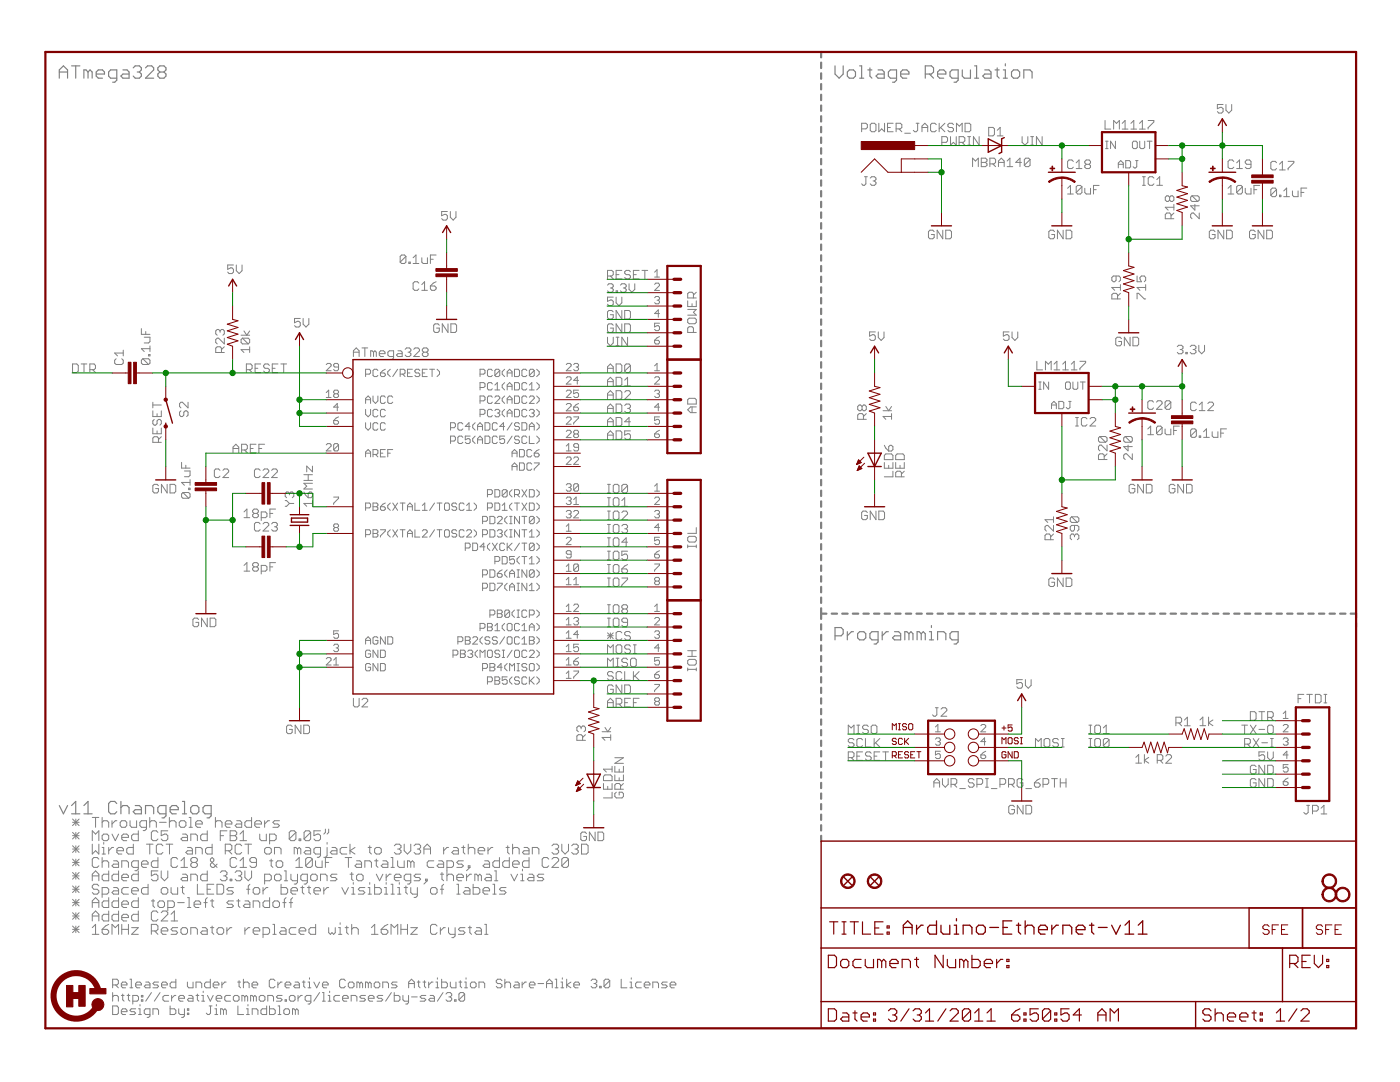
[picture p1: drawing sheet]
<svg xmlns="http://www.w3.org/2000/svg" width="279mm" height="216mm" viewBox="0 0 279 216" stroke-linecap="round" stroke-linejoin="round" font-family="sans-serif">
<g fill="#808080" stroke="#808080" stroke-width=".2">
<path d="M41.2 202.2l.2 .2z"/>
<path d="M41.4 202.4h.3z"/>
<path d="M41.7 202.4l.3-.2z"/>
<path d="M42 200.7v1.5z"/>
<path d="M41.7 200.7h.6z"/>
<path d="M42.9 201.3h.3z"/>
<path d="M43.2 201.3v1.1z"/>
<path d="M42.9 202.4h.6z"/>
<path d="M43.2 200.4v.3z"/>
<path d="M44 201.3v1.1z"/>
<path d="M44 201.3h.3z"/>
<path d="M44.3 201.3l.3 .3z"/>
<path d="M44.6 201.6v.8z"/>
<path d="M44.6 201.6l.3-.3z"/>
<path d="M44.9 201.3l.3 .3z"/>
<path d="M45.2 201.6v.8z"/>
<path d="M47.5 200.7v1.7z"/>
<path d="M47.5 202.4h1.1z"/>
<path d="M49.2 201.3h.3z"/>
<path d="M49.5 201.3v1.1z"/>
<path d="M49.2 202.4h.6z"/>
<path d="M49.5 200.4v.3z"/>
<path d="M50.3 201.3v1.1z"/>
<path d="M50.3 201.3h.9z"/>
<path d="M51.2 201.3l.3 .3z"/>
<path d="M51.5 201.6v.8z"/>
<path d="M53.2 200.7v1.7z"/>
<path d="M52.3 202.4h.9z"/>
<path d="M52.1 202.2l.2 .2z"/>
<path d="M52.1 201.6v.6z"/>
<path d="M52.3 201.3l-.2 .3z"/>
<path d="M52.3 201.3h.9z"/>
<path d="M53.8 200.7v1.7z"/>
<path d="M53.8 202.4h.8z"/>
<path d="M54.6 202.4l.3-.2z"/>
<path d="M54.9 201.6v.6z"/>
<path d="M54.6 201.3l.3 .3z"/>
<path d="M53.8 201.3h.8z"/>
<path d="M55.5 200.7h.3z"/>
<path d="M55.8 200.7v1.7z"/>
<path d="M55.5 202.4h.6z"/>
<path d="M56.9 202.4h.6z"/>
<path d="M57.5 202.4l.3-.2z"/>
<path d="M57.8 201.6v.6z"/>
<path d="M57.5 201.3l.3 .3z"/>
<path d="M56.9 201.3h.6z"/>
<path d="M56.9 201.3l-.3 .3z"/>
<path d="M56.6 201.6v.6z"/>
<path d="M56.6 202.2l.3 .2z"/>
<path d="M58.4 201.3v1.1z"/>
<path d="M58.4 201.3h.3z"/>
<path d="M58.7 201.3l.2 .3z"/>
<path d="M58.9 201.6v.8z"/>
<path d="M59.2 201.3l-.3 .3z"/>
<path d="M59.2 201.3l.3 .3z"/>
<path d="M59.5 201.6v.8z"/>
<path d="M14.5 166.1l1.3 1.3z"/>
<path d="M14.5 167.4l1.3-1.3z"/>
<path d="M14.5 166.8h1.3z"/>
<path d="M15.1 166.1v1.3z"/>
<path d="M18.4 165.8v1.9z"/>
<path d="M18.4 165.8l.7 .6z"/>
<path d="M19.1 166.4l.6-.6z"/>
<path d="M19.7 165.8v1.9z"/>
<path d="M20.7 167.7h.7z"/>
<path d="M21.4 167.7l.3-.3z"/>
<path d="M21.7 166.8v.6z"/>
<path d="M21.4 166.4l.3 .4z"/>
<path d="M20.7 166.4h.7z"/>
<path d="M20.7 166.4l-.3 .4z"/>
<path d="M20.4 166.8v.6z"/>
<path d="M20.4 167.4l.3 .3z"/>
<path d="M22.4 166.4l.6 1.3z"/>
<path d="M23.7 166.4l-.7 1.3z"/>
<path d="M24.6 167.7h.7z"/>
<path d="M24.3 167.4l.3 .3z"/>
<path d="M24.3 166.8v.6z"/>
<path d="M24.3 166.8l.3-.4z"/>
<path d="M24.6 166.4h.7z"/>
<path d="M25.3 166.4l.3 .4z"/>
<path d="M25.6 166.8v.3z"/>
<path d="M24.3 167.1h1.3z"/>
<path d="M27.6 165.8v1.9z"/>
<path d="M26.6 167.7h1z"/>
<path d="M26.3 167.4l.3 .3z"/>
<path d="M26.3 166.8v.6z"/>
<path d="M26.3 166.8l.3-.4z"/>
<path d="M26.6 166.4h1z"/>
<path d="M31.2 165.8l.3 .3z"/>
<path d="M30.5 165.8h.7z"/>
<path d="M30.2 166.1l.3-.3z"/>
<path d="M30.2 166.1v1.3z"/>
<path d="M30.2 167.4l.3 .3z"/>
<path d="M30.5 167.7h.7z"/>
<path d="M31.5 167.4l-.3 .3z"/>
<path d="M32.2 165.8h1.3z"/>
<path d="M32.2 165.8v1z"/>
<path d="M32.2 166.8l.6-.4z"/>
<path d="M32.8 166.4h.4z"/>
<path d="M33.2 166.4l.3 .4z"/>
<path d="M33.5 166.8v.6z"/>
<path d="M33.5 167.4l-.3 .3z"/>
<path d="M32.5 167.7h.7z"/>
<path d="M32.2 167.4l.3 .3z"/>
<path d="M36.4 166.4h.7z"/>
<path d="M37.1 166.4l.3 .4z"/>
<path d="M37.4 166.8v.9z"/>
<path d="M36.4 167.7h1z"/>
<path d="M36.1 167.4l.3 .3z"/>
<path d="M36.1 167.4l.3-.3z"/>
<path d="M36.4 167.1h1z"/>
<path d="M38.1 166.4v1.3z"/>
<path d="M38.1 166.4h1z"/>
<path d="M39.1 166.4l.3 .4z"/>
<path d="M39.4 166.8v.9z"/>
<path d="M41.4 165.8v1.9z"/>
<path d="M40.4 167.7h1z"/>
<path d="M40 167.4l.4 .3z"/>
<path d="M40 166.8v.6z"/>
<path d="M40 166.8l.4-.4z"/>
<path d="M40.4 166.4h1z"/>
<path d="M44 165.8v1.9z"/>
<path d="M44 165.8h1.3z"/>
<path d="M44 166.8h.6z"/>
<path d="M45.9 165.8v1.9z"/>
<path d="M45.9 165.8h1z"/>
<path d="M46.9 165.8l.3 .3z"/>
<path d="M47.2 166.1v.3z"/>
<path d="M47.2 166.4l-.3 .4z"/>
<path d="M46.9 166.8l.3 .3z"/>
<path d="M47.2 167.1v.3z"/>
<path d="M47.2 167.4l-.3 .3z"/>
<path d="M45.9 167.7h1z"/>
<path d="M45.9 166.8h1z"/>
<path d="M47.9 166.4l.7-.6z"/>
<path d="M48.6 165.8v1.9z"/>
<path d="M47.9 167.7h1.3z"/>
<path d="M51.8 166.4v1z"/>
<path d="M51.8 167.4l.4 .3z"/>
<path d="M52.2 167.7h.9z"/>
<path d="M53.1 166.4v1.3z"/>
<path d="M53.8 166.4v2z"/>
<path d="M53.8 166.4h1z"/>
<path d="M54.8 166.4l.3 .4z"/>
<path d="M55.1 166.8v.6z"/>
<path d="M55.1 167.4l-.3 .3z"/>
<path d="M53.8 167.7h1z"/>
<path d="M57.7 166.1v1.3z"/>
<path d="M57.7 166.1l.4-.3z"/>
<path d="M58.1 165.8h.6z"/>
<path d="M58.7 165.8l.4 .3z"/>
<path d="M59.1 166.1v1.3z"/>
<path d="M59.1 167.4l-.4 .3z"/>
<path d="M58.1 167.7h.6z"/>
<path d="M57.7 167.4l.4 .3z"/>
<path d="M57.7 167.4l1.4-1.3z"/>
<path d="M59.7 167.4v.3z"/>
<path d="M59.7 167.4h.3z"/>
<path d="M60 167.4v.3z"/>
<path d="M59.7 167.7h.3z"/>
<path d="M60.7 166.1v1.3z"/>
<path d="M60.7 166.1l.3-.3z"/>
<path d="M61 165.8h.7z"/>
<path d="M61.7 165.8l.3 .3z"/>
<path d="M62 166.1v1.3z"/>
<path d="M62 167.4l-.3 .3z"/>
<path d="M61 167.7h.7z"/>
<path d="M60.7 167.4l.3 .3z"/>
<path d="M60.7 167.4l1.3-1.3z"/>
<path d="M62.7 165.8h1.3z"/>
<path d="M62.7 165.8v1z"/>
<path d="M62.7 166.8l.6-.4z"/>
<path d="M63.3 166.4h.3z"/>
<path d="M63.6 166.4l.4 .4z"/>
<path d="M64 166.8v.6z"/>
<path d="M64 167.4l-.4 .3z"/>
<path d="M63 167.7h.6z"/>
<path d="M62.7 167.4l.3 .3z"/>
<path d="M64.9 165.4v.7z"/>
<path d="M64.9 166.1l-.3 .3z"/>
<path d="M65.6 165.4v.7z"/>
<path d="M65.6 166.1l-.3 .3z"/>
<path d="M14.5 168.8l1.3 1.3z"/>
<path d="M15.8 168.8l-1.3 1.3z"/>
<path d="M14.5 169.4h1.3z"/>
<path d="M15.1 168.8v1.3z"/>
<path d="M18.4 168.4v2z"/>
<path d="M18.4 170.4l.7-.6z"/>
<path d="M19.1 169.8l.6 .6z"/>
<path d="M19.7 168.4v2z"/>
<path d="M20.4 169.1h.3z"/>
<path d="M20.7 169.1v1.3z"/>
<path d="M20.4 170.4h.6z"/>
<path d="M20.7 168.1v.3z"/>
<path d="M21.7 169.1v1.3z"/>
<path d="M21.7 169.8l.7-.7z"/>
<path d="M22.4 169.1h.3z"/>
<path d="M23.7 170.4h.6z"/>
<path d="M23.3 170.1l.4 .3z"/>
<path d="M23.3 169.4v.7z"/>
<path d="M23.3 169.4l.4-.3z"/>
<path d="M23.7 169.1h.6z"/>
<path d="M24.3 169.1l.3 .3z"/>
<path d="M24.6 169.4v.4z"/>
<path d="M23.3 169.8h1.3z"/>
<path d="M26.6 168.4v2z"/>
<path d="M25.6 170.4h1z"/>
<path d="M25.3 170.1l.3 .3z"/>
<path d="M25.3 169.4v.7z"/>
<path d="M25.3 169.4l.3-.3z"/>
<path d="M25.6 169.1h1z"/>
<path d="M29.9 168.4v2z"/>
<path d="M29.2 168.4h1.3z"/>
<path d="M32.2 168.4l.3 .4z"/>
<path d="M31.5 168.4h.7z"/>
<path d="M31.5 168.4l-.3 .4z"/>
<path d="M31.2 168.8v1.3z"/>
<path d="M31.2 170.1l.3 .3z"/>
<path d="M31.5 170.4h.7z"/>
<path d="M32.2 170.4l.3-.3z"/>
<path d="M33.8 168.4v2z"/>
<path d="M33.1 168.4h1.4z"/>
<path d="M37.4 169.1h.7z"/>
<path d="M38.1 169.1l.3 .3z"/>
<path d="M38.4 169.4v1z"/>
<path d="M37.4 170.4h1z"/>
<path d="M37.1 170.1l.3 .3z"/>
<path d="M37.1 170.1l.3-.3z"/>
<path d="M37.4 169.8h1z"/>
<path d="M39.1 169.1v1.3z"/>
<path d="M39.1 169.1h.9z"/>
<path d="M40 169.1l.4 .3z"/>
<path d="M40.4 169.4v1z"/>
<path d="M42.3 168.4v2z"/>
<path d="M41.4 170.4h.9z"/>
<path d="M41 170.1l.4 .3z"/>
<path d="M41 169.4v.7z"/>
<path d="M41 169.4l.4-.3z"/>
<path d="M41.4 169.1h.9z"/>
<path d="M45 168.4v2z"/>
<path d="M45 168.4h.9z"/>
<path d="M45.9 168.4l.4 .4z"/>
<path d="M46.3 168.8v.6z"/>
<path d="M46.3 169.4l-.4 .4z"/>
<path d="M45 169.8h.9z"/>
<path d="M45.6 169.8l.7 .6z"/>
<path d="M47.9 168.4l.3 .4z"/>
<path d="M47.2 168.4h.7z"/>
<path d="M47.2 168.4l-.3 .4z"/>
<path d="M46.9 168.8v1.3z"/>
<path d="M46.9 170.1l.3 .3z"/>
<path d="M47.2 170.4h.7z"/>
<path d="M47.9 170.4l.3-.3z"/>
<path d="M49.6 168.4v2z"/>
<path d="M48.9 168.4h1.3z"/>
<path d="M53.1 170.4h.7z"/>
<path d="M53.8 170.4l.3-.3z"/>
<path d="M54.1 169.4v.7z"/>
<path d="M53.8 169.1l.3 .3z"/>
<path d="M53.1 169.1h.7z"/>
<path d="M52.8 169.4l.3-.3z"/>
<path d="M52.8 169.4v.7z"/>
<path d="M52.8 170.1l.3 .3z"/>
<path d="M54.8 169.1v1.3z"/>
<path d="M54.8 169.1h1z"/>
<path d="M55.8 169.1l.3 .3z"/>
<path d="M56.1 169.4v1z"/>
<path d="M58.7 169.1v1.3z"/>
<path d="M58.7 169.1h.3z"/>
<path d="M59 169.1l.4 .3z"/>
<path d="M59.4 169.4v1z"/>
<path d="M59.4 169.4l.3-.3z"/>
<path d="M59.7 169.1l.3 .3z"/>
<path d="M60 169.4v1z"/>
<path d="M61 169.1h.7z"/>
<path d="M61.7 169.1l.3 .3z"/>
<path d="M62 169.4v1z"/>
<path d="M61 170.4h1z"/>
<path d="M60.7 170.1l.3 .3z"/>
<path d="M61 169.8l-.3 .3z"/>
<path d="M61 169.8h1z"/>
<path d="M63.3 171.1h.3z"/>
<path d="M63.6 171.1l.4-.3z"/>
<path d="M64 169.1v1.7z"/>
<path d="M63 169.1h1z"/>
<path d="M63 169.1l-.3 .3z"/>
<path d="M62.7 169.4v.7z"/>
<path d="M62.7 170.1l.3 .3z"/>
<path d="M63 170.4h1z"/>
<path d="M64.6 171.1h.3z"/>
<path d="M64.9 171.1l.4-.3z"/>
<path d="M65.3 169.1v1.7z"/>
<path d="M65.3 168.1v.3z"/>
<path d="M66.3 169.1h.6z"/>
<path d="M66.9 169.1l.3 .3z"/>
<path d="M67.2 169.4v1z"/>
<path d="M66.3 170.4h.9z"/>
<path d="M65.9 170.1l.4 .3z"/>
<path d="M65.9 170.1l.4-.3z"/>
<path d="M66.3 169.8h.9z"/>
<path d="M68.2 169.1h1z"/>
<path d="M67.9 169.4l.3-.3z"/>
<path d="M67.9 169.4v.7z"/>
<path d="M67.9 170.1l.3 .3z"/>
<path d="M68.2 170.4h1z"/>
<path d="M69.8 168.4v2z"/>
<path d="M69.8 169.8l1 .6z"/>
<path d="M69.8 169.8l1-.7z"/>
<path d="M73.8 168.8v1.3z"/>
<path d="M73.8 170.1l.3 .3z"/>
<path d="M73.5 169.1h.6z"/>
<path d="M75.1 170.4h.7z"/>
<path d="M75.8 170.4l.3-.3z"/>
<path d="M76.1 169.4v.7z"/>
<path d="M75.8 169.1l.3 .3z"/>
<path d="M75.1 169.1h.7z"/>
<path d="M74.8 169.4l.3-.3z"/>
<path d="M74.8 169.4v.7z"/>
<path d="M74.8 170.1l.3 .3z"/>
<path d="M78.7 168.8l.3-.4z"/>
<path d="M79 168.4h.7z"/>
<path d="M79.7 168.4l.3 .4z"/>
<path d="M80 168.8v.3z"/>
<path d="M79.7 169.4l.3-.3z"/>
<path d="M79.4 169.4h.3z"/>
<path d="M79.7 169.4l.3 .4z"/>
<path d="M80 169.8v.3z"/>
<path d="M79.7 170.4l.3-.3z"/>
<path d="M79 170.4h.7z"/>
<path d="M78.7 170.1l.3 .3z"/>
<path d="M80.7 168.4v1.4z"/>
<path d="M80.7 169.8l.6 .6z"/>
<path d="M81.3 170.4l.7-.6z"/>
<path d="M82 168.4v1.4z"/>
<path d="M82.6 168.8l.4-.4z"/>
<path d="M83 168.4h.6z"/>
<path d="M83.6 168.4l.3 .4z"/>
<path d="M83.9 168.8v.3z"/>
<path d="M83.9 169.1l-.3 .3z"/>
<path d="M83.3 169.4h.3z"/>
<path d="M83.6 169.4l.3 .4z"/>
<path d="M83.9 169.8v.3z"/>
<path d="M83.9 170.1l-.3 .3z"/>
<path d="M83 170.4h.6z"/>
<path d="M82.6 170.1l.4 .3z"/>
<path d="M84.6 169.1v1.3z"/>
<path d="M84.6 169.1l.7-.7z"/>
<path d="M85.3 168.4l.6 .7z"/>
<path d="M85.9 169.1v1.3z"/>
<path d="M84.6 169.4h1.3z"/>
<path d="M88.5 169.1v1.3z"/>
<path d="M88.5 169.8l.7-.7z"/>
<path d="M89.2 169.1h.3z"/>
<path d="M90.5 169.1h.7z"/>
<path d="M91.2 169.1l.3 .3z"/>
<path d="M91.5 169.4v1z"/>
<path d="M90.5 170.4h1z"/>
<path d="M90.2 170.1l.3 .3z"/>
<path d="M90.2 170.1l.3-.3z"/>
<path d="M90.5 169.8h1z"/>
<path d="M92.5 168.8v1.3z"/>
<path d="M92.5 170.1l.3 .3z"/>
<path d="M92.1 169.1h.7z"/>
<path d="M93.5 168.4v2z"/>
<path d="M93.5 169.4l.3-.3z"/>
<path d="M93.8 169.1h.6z"/>
<path d="M94.4 169.1l.4 .3z"/>
<path d="M94.8 169.4v1z"/>
<path d="M95.7 170.4h.7z"/>
<path d="M95.4 170.1l.3 .3z"/>
<path d="M95.4 169.4v.7z"/>
<path d="M95.4 169.4l.3-.3z"/>
<path d="M95.7 169.1h.7z"/>
<path d="M96.4 169.1l.3 .3z"/>
<path d="M96.7 169.4v.4z"/>
<path d="M95.4 169.8h1.3z"/>
<path d="M97.4 169.1v1.3z"/>
<path d="M97.4 169.8l.6-.7z"/>
<path d="M98 169.1h.4z"/>
<path d="M101.3 168.8v1.3z"/>
<path d="M101.3 170.1l.3 .3z"/>
<path d="M101 169.1h.6z"/>
<path d="M102.3 168.4v2z"/>
<path d="M102.3 169.4l.3-.3z"/>
<path d="M102.6 169.1h.7z"/>
<path d="M103.3 169.1l.3 .3z"/>
<path d="M103.6 169.4v1z"/>
<path d="M104.6 169.1h.6z"/>
<path d="M105.2 169.1l.4 .3z"/>
<path d="M105.6 169.4v1z"/>
<path d="M104.6 170.4h1z"/>
<path d="M104.3 170.1l.3 .3z"/>
<path d="M104.6 169.8l-.3 .3z"/>
<path d="M104.6 169.8h1z"/>
<path d="M106.2 169.1v1.3z"/>
<path d="M106.2 169.1h1z"/>
<path d="M107.2 169.1l.3 .3z"/>
<path d="M107.5 169.4v1z"/>
<path d="M110.2 168.8l.3-.4z"/>
<path d="M110.5 168.4h.6z"/>
<path d="M111.1 168.4l.4 .4z"/>
<path d="M111.5 168.8v.3z"/>
<path d="M111.1 169.4l.4-.3z"/>
<path d="M110.8 169.4h.3z"/>
<path d="M111.1 169.4l.4 .4z"/>
<path d="M111.5 169.8v.3z"/>
<path d="M111.1 170.4l.4-.3z"/>
<path d="M110.5 170.4h.6z"/>
<path d="M110.2 170.1l.3 .3z"/>
<path d="M112.1 168.4v1.4z"/>
<path d="M112.1 169.8l.7 .6z"/>
<path d="M112.8 170.4l.7-.6z"/>
<path d="M113.5 168.4v1.4z"/>
<path d="M114.1 168.8l.3-.4z"/>
<path d="M114.4 168.4h.7z"/>
<path d="M115.1 168.4l.3 .4z"/>
<path d="M115.4 168.8v.3z"/>
<path d="M115.4 169.1l-.3 .3z"/>
<path d="M114.7 169.4h.4z"/>
<path d="M115.1 169.4l.3 .4z"/>
<path d="M115.4 169.8v.3z"/>
<path d="M115.4 170.1l-.3 .3z"/>
<path d="M114.4 170.4h.7z"/>
<path d="M114.1 170.1l.3 .3z"/>
<path d="M116.1 168.4v2z"/>
<path d="M116.1 170.4h1z"/>
<path d="M117.1 170.4l.3-.3z"/>
<path d="M117.4 168.8v1.3z"/>
<path d="M117.1 168.4l.3 .4z"/>
<path d="M116.1 168.4h1z"/>
<path d="M14.5 171.4l1.3 1.4z"/>
<path d="M15.8 171.4l-1.3 1.4z"/>
<path d="M14.5 172.1h1.3z"/>
<path d="M15.1 171.4v1.4z"/>
<path d="M19.4 171.1l.3 .3z"/>
<path d="M18.7 171.1h.7z"/>
<path d="M18.7 171.1l-.3 .3z"/>
<path d="M18.4 171.4v1.4z"/>
<path d="M18.4 172.8l.3 .3z"/>
<path d="M18.7 173.1h.7z"/>
<path d="M19.4 173.1l.3-.3z"/>
<path d="M20.4 171.1v2z"/>
<path d="M20.4 172.1l.3-.3z"/>
<path d="M20.7 171.8h.7z"/>
<path d="M21.4 171.8l.3 .3z"/>
<path d="M21.7 172.1v1z"/>
<path d="M22.7 171.8h.6z"/>
<path d="M23.3 171.8l.4 .3z"/>
<path d="M23.7 172.1v1z"/>
<path d="M22.7 173.1h1z"/>
<path d="M22.4 172.8l.3 .3z"/>
<path d="M22.7 172.4l-.3 .4z"/>
<path d="M22.7 172.4h1z"/>
<path d="M24.3 171.8v1.3z"/>
<path d="M24.3 171.8h1z"/>
<path d="M25.3 171.8l.3 .3z"/>
<path d="M25.6 172.1v1z"/>
<path d="M26.9 173.7h.4z"/>
<path d="M27.3 173.7l.3-.3z"/>
<path d="M27.6 171.8v1.6z"/>
<path d="M26.6 171.8h1z"/>
<path d="M26.3 172.1l.3-.3z"/>
<path d="M26.3 172.1v.7z"/>
<path d="M26.3 172.8l.3 .3z"/>
<path d="M26.6 173.1h1z"/>
<path d="M28.6 173.1h.6z"/>
<path d="M28.2 172.8l.4 .3z"/>
<path d="M28.2 172.1v.7z"/>
<path d="M28.2 172.1l.4-.3z"/>
<path d="M28.6 171.8h.6z"/>
<path d="M29.2 171.8l.3 .3z"/>
<path d="M29.5 172.1v.3z"/>
<path d="M28.2 172.4h1.3z"/>
<path d="M31.5 171.1v2z"/>
<path d="M30.5 173.1h1z"/>
<path d="M30.2 172.8l.3 .3z"/>
<path d="M30.2 172.1v.7z"/>
<path d="M30.2 172.1l.3-.3z"/>
<path d="M30.5 171.8h1z"/>
<path d="M35.1 171.1l.4 .3z"/>
<path d="M34.5 171.1h.6z"/>
<path d="M34.5 171.1l-.4 .3z"/>
<path d="M34.1 171.4v1.4z"/>
<path d="M34.1 172.8l.4 .3z"/>
<path d="M34.5 173.1h.6z"/>
<path d="M35.1 173.1l.4-.3z"/>
<path d="M36.1 171.8l.7-.7z"/>
<path d="M36.8 171.1v2z"/>
<path d="M36.1 173.1h1.3z"/>
<path d="M38.1 171.4l.3-.3z"/>
<path d="M38.4 171.1h.7z"/>
<path d="M39.1 171.1l.3 .3z"/>
<path d="M39.4 171.4v.4z"/>
<path d="M39.1 172.1l.3-.3z"/>
<path d="M39.1 172.1l.3 .3z"/>
<path d="M39.4 172.4v.4z"/>
<path d="M39.1 173.1l.3-.3z"/>
<path d="M38.4 173.1h.7z"/>
<path d="M38.1 172.8l.3 .3z"/>
<path d="M38.1 172.4v.4z"/>
<path d="M38.4 172.1l-.3 .3z"/>
<path d="M38.1 171.8l.3 .3z"/>
<path d="M38.1 171.4v.4z"/>
<path d="M38.4 172.1h.7z"/>
<path d="M43.3 172.4l-.6 .7z"/>
<path d="M42.3 173.1h.4z"/>
<path d="M42 172.8l.3 .3z"/>
<path d="M42 172.4v.4z"/>
<path d="M42 172.4l.7-.6z"/>
<path d="M42.7 171.4v.4z"/>
<path d="M42.3 171.1l.4 .3z"/>
<path d="M42 171.4l.3-.3z"/>
<path d="M42 171.4v.4z"/>
<path d="M42 171.8l1.3 1.3z"/>
<path d="M46.9 171.1l.3 .3z"/>
<path d="M46.3 171.1h.6z"/>
<path d="M45.9 171.4l.4-.3z"/>
<path d="M45.9 171.4v1.4z"/>
<path d="M45.9 172.8l.4 .3z"/>
<path d="M46.3 173.1h.6z"/>
<path d="M46.9 173.1l.3-.3z"/>
<path d="M47.9 171.8l.7-.7z"/>
<path d="M48.6 171.1v2z"/>
<path d="M47.9 173.1h1.3z"/>
<path d="M49.9 172.8l.3 .3z"/>
<path d="M50.2 173.1h.7z"/>
<path d="M50.9 173.1l.3-.3z"/>
<path d="M51.2 171.4v1.4z"/>
<path d="M50.9 171.1l.3 .3z"/>
<path d="M50.2 171.1h.7z"/>
<path d="M50.2 171.1l-.3 .3z"/>
<path d="M49.9 171.4v.4z"/>
<path d="M49.9 171.8l.3 .3z"/>
<path d="M50.2 172.1h1z"/>
<path d="M54.1 171.4v1.4z"/>
<path d="M54.1 172.8l.4 .3z"/>
<path d="M53.8 171.8h.7z"/>
<path d="M55.4 173.1h.7z"/>
<path d="M56.1 173.1l.3-.3z"/>
<path d="M56.4 172.1v.7z"/>
<path d="M56.1 171.8l.3 .3z"/>
<path d="M55.4 171.8h.7z"/>
<path d="M55.4 171.8l-.3 .3z"/>
<path d="M55.1 172.1v.7z"/>
<path d="M55.1 172.8l.3 .3z"/>
<path d="M59 171.8l.7-.7z"/>
<path d="M59.7 171.1v2z"/>
<path d="M59 173.1h1.4z"/>
<path d="M61 171.4v1.4z"/>
<path d="M61 171.4l.3-.3z"/>
<path d="M61.3 171.1h.7z"/>
<path d="M62 171.1l.3 .3z"/>
<path d="M62.3 171.4v1.4z"/>
<path d="M62 173.1l.3-.3z"/>
<path d="M61.3 173.1h.7z"/>
<path d="M61 172.8l.3 .3z"/>
<path d="M61 172.8l1.3-1.4z"/>
<path d="M63 171.8v1z"/>
<path d="M63 172.8l.3 .3z"/>
<path d="M63.3 173.1h1z"/>
<path d="M64.3 171.8v1.3z"/>
<path d="M64.9 171.1v2z"/>
<path d="M64.9 171.1h1.4z"/>
<path d="M64.9 172.1h.7z"/>
<path d="M69.5 171.1v2z"/>
<path d="M68.9 171.1h1.3z"/>
<path d="M71.2 171.8h.6z"/>
<path d="M71.8 171.8l.4 .3z"/>
<path d="M72.2 172.1v1z"/>
<path d="M71.2 173.1h1z"/>
<path d="M70.8 172.8l.4 .3z"/>
<path d="M71.2 172.4l-.4 .4z"/>
<path d="M71.2 172.4h1z"/>
<path d="M72.8 171.8v1.3z"/>
<path d="M72.8 171.8h1z"/>
<path d="M73.8 171.8l.3 .3z"/>
<path d="M74.1 172.1v1z"/>
<path d="M75.1 171.4v1.4z"/>
<path d="M75.1 172.8l.3 .3z"/>
<path d="M74.8 171.8h.6z"/>
<path d="M76.4 171.8h.7z"/>
<path d="M77.1 171.8l.3 .3z"/>
<path d="M77.4 172.1v1z"/>
<path d="M76.4 173.1h1z"/>
<path d="M76.1 172.8l.3 .3z"/>
<path d="M76.1 172.8l.3-.4z"/>
<path d="M76.4 172.4h1z"/>
<path d="M78 171.1h.4z"/>
<path d="M78.4 171.1v2z"/>
<path d="M78 173.1h.7z"/>
<path d="M79.4 171.8v1z"/>
<path d="M79.4 172.8l.3 .3z"/>
<path d="M79.7 173.1h1z"/>
<path d="M80.7 171.8v1.3z"/>
<path d="M81.3 171.8v1.3z"/>
<path d="M81.3 171.8h.4z"/>
<path d="M81.7 171.8l.3 .3z"/>
<path d="M82 172.1v1z"/>
<path d="M82 172.1l.3-.3z"/>
<path d="M82.3 171.8l.3 .3z"/>
<path d="M82.6 172.1v1z"/>
<path d="M85.6 171.8h1z"/>
<path d="M85.6 171.8l-.3 .3z"/>
<path d="M85.3 172.1v.7z"/>
<path d="M85.3 172.8l.3 .3z"/>
<path d="M85.6 173.1h1z"/>
<path d="M87.5 171.8h.7z"/>
<path d="M88.2 171.8l.3 .3z"/>
<path d="M88.5 172.1v1z"/>
<path d="M87.5 173.1h1z"/>
<path d="M87.2 172.8l.3 .3z"/>
<path d="M87.5 172.4l-.3 .4z"/>
<path d="M87.5 172.4h1z"/>
<path d="M89.2 171.8v1.9z"/>
<path d="M89.2 171.8h1z"/>
<path d="M90.2 171.8l.3 .3z"/>
<path d="M90.5 172.1v.7z"/>
<path d="M90.2 173.1l.3-.3z"/>
<path d="M89.2 173.1h1z"/>
<path d="M91.2 173.1h.9z"/>
<path d="M92.1 173.1l.4-.3z"/>
<path d="M92.1 172.4l.4 .4z"/>
<path d="M91.5 172.4h.6z"/>
<path d="M91.2 172.1l.3 .3z"/>
<path d="M91.2 172.1l.3-.3z"/>
<path d="M91.5 171.8h1z"/>
<path d="M93.1 173.7l.7-.6z"/>
<path d="M93.8 172.8v.3z"/>
<path d="M93.5 172.8h.3z"/>
<path d="M93.5 172.8v.3z"/>
<path d="M93.5 173.1h.3z"/>
<path d="M96.7 171.8h.7z"/>
<path d="M97.4 171.8l.3 .3z"/>
<path d="M97.7 172.1v1z"/>
<path d="M96.7 173.1h1z"/>
<path d="M96.4 172.8l.3 .3z"/>
<path d="M96.4 172.8l.3-.4z"/>
<path d="M96.7 172.4h1z"/>
<path d="M99.7 171.1v2z"/>
<path d="M98.7 173.1h1z"/>
<path d="M98.4 172.8l.3 .3z"/>
<path d="M98.4 172.1v.7z"/>
<path d="M98.4 172.1l.3-.3z"/>
<path d="M98.7 171.8h1z"/>
<path d="M101.6 171.1v2z"/>
<path d="M100.7 173.1h.9z"/>
<path d="M100.3 172.8l.4 .3z"/>
<path d="M100.3 172.1v.7z"/>
<path d="M100.3 172.1l.4-.3z"/>
<path d="M100.7 171.8h.9z"/>
<path d="M102.6 173.1h.7z"/>
<path d="M102.3 172.8l.3 .3z"/>
<path d="M102.3 172.1v.7z"/>
<path d="M102.3 172.1l.3-.3z"/>
<path d="M102.6 171.8h.7z"/>
<path d="M103.3 171.8l.3 .3z"/>
<path d="M103.6 172.1v.3z"/>
<path d="M102.3 172.4h1.3z"/>
<path d="M105.6 171.1v2z"/>
<path d="M104.6 173.1h1z"/>
<path d="M104.3 172.8l.3 .3z"/>
<path d="M104.3 172.1v.7z"/>
<path d="M104.3 172.1l.3-.3z"/>
<path d="M104.6 171.8h1z"/>
<path d="M109.2 171.1l.3 .3z"/>
<path d="M108.5 171.1h.7z"/>
<path d="M108.5 171.1l-.3 .3z"/>
<path d="M108.2 171.4v1.4z"/>
<path d="M108.2 172.8l.3 .3z"/>
<path d="M108.5 173.1h.7z"/>
<path d="M109.2 173.1l.3-.3z"/>
<path d="M110.2 173.1h1.3z"/>
<path d="M110.2 173.1l1.3-1.3z"/>
<path d="M111.5 171.4v.4z"/>
<path d="M111.1 171.1l.4 .3z"/>
<path d="M110.5 171.1h.6z"/>
<path d="M110.2 171.4l.3-.3z"/>
<path d="M112.1 171.4v1.4z"/>
<path d="M112.1 171.4l.4-.3z"/>
<path d="M112.5 171.1h.6z"/>
<path d="M113.1 171.1l.4 .3z"/>
<path d="M113.5 171.4v1.4z"/>
<path d="M113.1 173.1l.4-.3z"/>
<path d="M112.5 173.1h.6z"/>
<path d="M112.1 172.8l.4 .3z"/>
<path d="M112.1 172.8l1.4-1.4z"/>
<path d="M14.5 174.1l1.3 1.3z"/>
<path d="M15.8 174.1l-1.3 1.3z"/>
<path d="M14.5 174.8h1.3z"/>
<path d="M15.1 174.1v1.3z"/>
<path d="M18.4 174.4v1.3z"/>
<path d="M19.1 173.8l-.7 .6z"/>
<path d="M19.1 173.8l.6 .6z"/>
<path d="M19.7 174.4v1.3z"/>
<path d="M18.4 174.8h1.3z"/>
<path d="M21.7 173.8v1.9z"/>
<path d="M20.7 175.7h1z"/>
<path d="M20.4 175.4l.3 .3z"/>
<path d="M20.4 174.8v.6z"/>
<path d="M20.7 174.4l-.3 .4z"/>
<path d="M20.7 174.4h1z"/>
<path d="M23.7 173.8v1.9z"/>
<path d="M22.7 175.7h1z"/>
<path d="M22.4 175.4l.3 .3z"/>
<path d="M22.4 174.8v.6z"/>
<path d="M22.7 174.4l-.3 .4z"/>
<path d="M22.7 174.4h1z"/>
<path d="M24.6 175.7h.7z"/>
<path d="M24.3 175.4l.3 .3z"/>
<path d="M24.3 174.8v.6z"/>
<path d="M24.3 174.8l.3-.4z"/>
<path d="M24.6 174.4h.7z"/>
<path d="M25.3 174.4l.3 .4z"/>
<path d="M25.6 174.8v.3z"/>
<path d="M24.3 175.1h1.3z"/>
<path d="M27.6 173.8v1.9z"/>
<path d="M26.6 175.7h1z"/>
<path d="M26.3 175.4l.3 .3z"/>
<path d="M26.3 174.8v.6z"/>
<path d="M26.3 174.8l.3-.4z"/>
<path d="M26.6 174.4h1z"/>
<path d="M30.2 173.8h1.3z"/>
<path d="M30.2 173.8v1z"/>
<path d="M30.2 174.8l.7-.4z"/>
<path d="M30.9 174.4h.3z"/>
<path d="M31.2 174.4l.3 .4z"/>
<path d="M31.5 174.8v.6z"/>
<path d="M31.5 175.4l-.3 .3z"/>
<path d="M30.5 175.7h.7z"/>
<path d="M30.2 175.4l.3 .3z"/>
<path d="M32.2 173.8v1.3z"/>
<path d="M32.2 175.1l.6 .6z"/>
<path d="M32.8 175.7l.7-.6z"/>
<path d="M33.5 173.8v1.3z"/>
<path d="M36.4 174.4h.7z"/>
<path d="M37.1 174.4l.3 .4z"/>
<path d="M37.4 174.8v.9z"/>
<path d="M36.4 175.7h1z"/>
<path d="M36.1 175.4l.3 .3z"/>
<path d="M36.4 175.1l-.3 .3z"/>
<path d="M36.4 175.1h1z"/>
<path d="M38.1 174.4v1.3z"/>
<path d="M38.1 174.4h1z"/>
<path d="M39.1 174.4l.3 .4z"/>
<path d="M39.4 174.8v.9z"/>
<path d="M41.4 173.8v1.9z"/>
<path d="M40.4 175.7h1z"/>
<path d="M40 175.4l.4 .3z"/>
<path d="M40 174.8v.6z"/>
<path d="M40.4 174.4l-.4 .4z"/>
<path d="M40.4 174.4h1z"/>
<path d="M44 174.1l.3-.3z"/>
<path d="M44.3 173.8h.7z"/>
<path d="M45 173.8l.3 .3z"/>
<path d="M45.3 174.1v.3z"/>
<path d="M45.3 174.4l-.3 .4z"/>
<path d="M44.6 174.8h.4z"/>
<path d="M45 174.8l.3 .3z"/>
<path d="M45.3 175.1v.3z"/>
<path d="M45 175.7l.3-.3z"/>
<path d="M44.3 175.7h.7z"/>
<path d="M44 175.4l.3 .3z"/>
<path d="M45.9 175.4v.3z"/>
<path d="M45.9 175.4h.4z"/>
<path d="M46.3 175.4v.3z"/>
<path d="M45.9 175.7h.4z"/>
<path d="M46.9 174.1l.3-.3z"/>
<path d="M47.2 173.8h.7z"/>
<path d="M47.9 173.8l.3 .3z"/>
<path d="M48.2 174.1v.3z"/>
<path d="M48.2 174.4l-.3 .4z"/>
<path d="M47.6 174.8h.3z"/>
<path d="M47.9 174.8l.3 .3z"/>
<path d="M48.2 175.1v.3z"/>
<path d="M47.9 175.7l.3-.3z"/>
<path d="M47.2 175.7h.7z"/>
<path d="M46.9 175.4l.3 .3z"/>
<path d="M48.9 173.8v1.3z"/>
<path d="M48.9 175.1l.7 .6z"/>
<path d="M49.6 175.7l.6-.6z"/>
<path d="M50.2 173.8v1.3z"/>
<path d="M52.8 174.4v2z"/>
<path d="M52.8 174.4h1z"/>
<path d="M53.8 174.4l.3 .4z"/>
<path d="M54.1 174.8v.6z"/>
<path d="M53.8 175.7l.3-.3z"/>
<path d="M52.8 175.7h1z"/>
<path d="M55.1 175.7h.7z"/>
<path d="M55.8 175.7l.3-.3z"/>
<path d="M56.1 174.8v.6z"/>
<path d="M55.8 174.4l.3 .4z"/>
<path d="M55.1 174.4h.7z"/>
<path d="M55.1 174.4l-.3 .4z"/>
<path d="M54.8 174.8v.6z"/>
<path d="M54.8 175.4l.3 .3z"/>
<path d="M56.7 173.8h.4z"/>
<path d="M57.1 173.8v1.9z"/>
<path d="M56.7 175.7h.7z"/>
<path d="M58.1 174.4v1z"/>
<path d="M58.1 175.4l.3 .3z"/>
<path d="M58.4 175.7h1z"/>
<path d="M59.4 174.4v1.7z"/>
<path d="M59.4 176.1l-.3 .3z"/>
<path d="M58.7 176.4h.4z"/>
<path d="M60.7 176.4h.3z"/>
<path d="M61 176.4l.3-.3z"/>
<path d="M61.3 174.4v1.7z"/>
<path d="M60.3 174.4h1z"/>
<path d="M60.3 174.4l-.3 .4z"/>
<path d="M60 174.8v.6z"/>
<path d="M60 175.4l.3 .3z"/>
<path d="M60.3 175.7h1z"/>
<path d="M62.3 175.7h.7z"/>
<path d="M63 175.7l.3-.3z"/>
<path d="M63.3 174.8v.6z"/>
<path d="M63 174.4l.3 .4z"/>
<path d="M62.3 174.4h.7z"/>
<path d="M62.3 174.4l-.3 .4z"/>
<path d="M62 174.8v.6z"/>
<path d="M62 175.4l.3 .3z"/>
<path d="M64 174.4v1.3z"/>
<path d="M64 174.4h.9z"/>
<path d="M64.9 174.4l.4 .4z"/>
<path d="M65.3 174.8v.9z"/>
<path d="M65.9 175.7h1z"/>
<path d="M66.9 175.7l.3-.3z"/>
<path d="M66.9 175.1l.3 .3z"/>
<path d="M66.3 175.1h.6z"/>
<path d="M65.9 174.8l.4 .3z"/>
<path d="M66.3 174.4l-.4 .4z"/>
<path d="M66.3 174.4h.9z"/>
<path d="M70.2 174.1v1.3z"/>
<path d="M70.2 175.4l.3 .3z"/>
<path d="M69.8 174.4h.7z"/>
<path d="M71.5 175.7h.7z"/>
<path d="M72.2 175.7l.3-.3z"/>
<path d="M72.5 174.8v.6z"/>
<path d="M72.2 174.4l.3 .4z"/>
<path d="M71.5 174.4h.7z"/>
<path d="M71.2 174.8l.3-.4z"/>
<path d="M71.2 174.8v.6z"/>
<path d="M71.2 175.4l.3 .3z"/>
<path d="M75.1 174.4l.7 1.3z"/>
<path d="M76.4 174.4l-.6 1.3z"/>
<path d="M77.1 174.4v1.3z"/>
<path d="M77.1 175.1l.6-.7z"/>
<path d="M77.7 174.4h.4z"/>
<path d="M79 175.7h.7z"/>
<path d="M78.7 175.4l.3 .3z"/>
<path d="M78.7 174.8v.6z"/>
<path d="M78.7 174.8l.3-.4z"/>
<path d="M79 174.4h.7z"/>
<path d="M79.7 174.4l.3 .4z"/>
<path d="M80 174.8v.3z"/>
<path d="M78.7 175.1h1.3z"/>
<path d="M81.3 176.4h.4z"/>
<path d="M81.7 176.4l.3-.3z"/>
<path d="M82 174.4v1.7z"/>
<path d="M81 174.4h1z"/>
<path d="M81 174.4l-.3 .4z"/>
<path d="M80.7 174.8v.6z"/>
<path d="M80.7 175.4l.3 .3z"/>
<path d="M81 175.7h1z"/>
<path d="M82.6 175.7h1z"/>
<path d="M83.6 175.7l.3-.3z"/>
<path d="M83.6 175.1l.3 .3z"/>
<path d="M83 175.1h.6z"/>
<path d="M82.6 174.8l.4 .3z"/>
<path d="M82.6 174.8l.4-.4z"/>
<path d="M83 174.4h.9z"/>
<path d="M84.6 176.4l.7-.7z"/>
<path d="M85.3 175.4v.3z"/>
<path d="M84.9 175.4h.4z"/>
<path d="M84.9 175.4v.3z"/>
<path d="M84.9 175.7h.4z"/>
<path d="M88.2 174.1v1.3z"/>
<path d="M88.2 175.4l.3 .3z"/>
<path d="M87.9 174.4h.6z"/>
<path d="M89.2 173.8v1.9z"/>
<path d="M89.5 174.4l-.3 .4z"/>
<path d="M89.5 174.4h.7z"/>
<path d="M90.2 174.4l.3 .4z"/>
<path d="M90.5 174.8v.9z"/>
<path d="M91.5 175.7h.6z"/>
<path d="M91.2 175.4l.3 .3z"/>
<path d="M91.2 174.8v.6z"/>
<path d="M91.5 174.4l-.3 .4z"/>
<path d="M91.5 174.4h.6z"/>
<path d="M92.1 174.4l.4 .4z"/>
<path d="M92.5 174.8v.3z"/>
<path d="M91.2 175.1h1.3z"/>
<path d="M93.1 174.4v1.3z"/>
<path d="M93.1 175.1l.7-.7z"/>
<path d="M93.8 174.4h.3z"/>
<path d="M94.8 174.4v1.3z"/>
<path d="M94.8 174.4h.3z"/>
<path d="M95.1 174.4l.3 .4z"/>
<path d="M95.4 174.8v.9z"/>
<path d="M95.4 174.8l.4-.4z"/>
<path d="M95.8 174.4l.3 .4z"/>
<path d="M96.1 174.8v.9z"/>
<path d="M97 174.4h.7z"/>
<path d="M97.7 174.4l.3 .4z"/>
<path d="M98 174.8v.9z"/>
<path d="M97 175.7h1z"/>
<path d="M96.7 175.4l.3 .3z"/>
<path d="M97 175.1l-.3 .3z"/>
<path d="M97 175.1h1z"/>
<path d="M98.7 173.8h.3z"/>
<path d="M99 173.8v1.9z"/>
<path d="M98.7 175.7h.7z"/>
<path d="M102 174.4l.6 1.3z"/>
<path d="M103.3 174.4l-.7 1.3z"/>
<path d="M103.9 174.4h.4z"/>
<path d="M104.3 174.4v1.3z"/>
<path d="M103.9 175.7h.7z"/>
<path d="M104.3 173.4v.4z"/>
<path d="M105.6 174.4h.6z"/>
<path d="M106.2 174.4l.4 .4z"/>
<path d="M106.6 174.8v.9z"/>
<path d="M105.6 175.7h1z"/>
<path d="M105.2 175.4l.4 .3z"/>
<path d="M105.2 175.4l.4-.3z"/>
<path d="M105.6 175.1h1z"/>
<path d="M107.2 175.7h1z"/>
<path d="M108.2 175.7l.3-.3z"/>
<path d="M108.2 175.1l.3 .3z"/>
<path d="M107.5 175.1h.7z"/>
<path d="M107.2 174.8l.3 .3z"/>
<path d="M107.2 174.8l.3-.4z"/>
<path d="M107.5 174.4h1z"/>
<path d="M14.5 176.8l1.3 1.3z"/>
<path d="M15.8 176.8l-1.3 1.3z"/>
<path d="M14.5 177.4h1.3z"/>
<path d="M15.1 176.8v1.3z"/>
<path d="M19.4 176.4l.3 .4z"/>
<path d="M18.7 176.4h.7z"/>
<path d="M18.7 176.4l-.3 .4z"/>
<path d="M18.4 176.8v.3z"/>
<path d="M18.4 177.1l.3 .3z"/>
<path d="M18.7 177.4h.7z"/>
<path d="M19.4 177.4l.3 .4z"/>
<path d="M19.7 177.8v.3z"/>
<path d="M19.4 178.4l.3-.3z"/>
<path d="M18.7 178.4h.7z"/>
<path d="M18.4 178.1l.3 .3z"/>
<path d="M20.4 177.1v2z"/>
<path d="M20.4 177.1h1z"/>
<path d="M21.4 177.1l.3 .3z"/>
<path d="M21.7 177.4v.7z"/>
<path d="M21.4 178.4l.3-.3z"/>
<path d="M20.4 178.4h1z"/>
<path d="M22.7 177.1h.6z"/>
<path d="M23.3 177.1l.4 .3z"/>
<path d="M23.7 177.4v1z"/>
<path d="M22.7 178.4h1z"/>
<path d="M22.4 178.1l.3 .3z"/>
<path d="M22.7 177.8l-.3 .3z"/>
<path d="M22.7 177.8h1z"/>
<path d="M24.6 177.1h1z"/>
<path d="M24.6 177.1l-.3 .3z"/>
<path d="M24.3 177.4v.7z"/>
<path d="M24.3 178.1l.3 .3z"/>
<path d="M24.6 178.4h1z"/>
<path d="M26.6 178.4h.7z"/>
<path d="M26.3 178.1l.3 .3z"/>
<path d="M26.3 177.4v.7z"/>
<path d="M26.3 177.4l.3-.3z"/>
<path d="M26.6 177.1h.7z"/>
<path d="M27.3 177.1l.3 .3z"/>
<path d="M27.6 177.4v.4z"/>
<path d="M26.3 177.8h1.3z"/>
<path d="M29.5 176.4v2z"/>
<path d="M28.6 178.4h.9z"/>
<path d="M28.2 178.1l.4 .3z"/>
<path d="M28.2 177.4v.7z"/>
<path d="M28.2 177.4l.4-.3z"/>
<path d="M28.6 177.1h.9z"/>
<path d="M32.5 178.4h.7z"/>
<path d="M33.2 178.4l.3-.3z"/>
<path d="M33.5 177.4v.7z"/>
<path d="M33.2 177.1l.3 .3z"/>
<path d="M32.5 177.1h.7z"/>
<path d="M32.5 177.1l-.3 .3z"/>
<path d="M32.2 177.4v.7z"/>
<path d="M32.2 178.1l.3 .3z"/>
<path d="M34.1 177.1v1z"/>
<path d="M34.1 178.1l.4 .3z"/>
<path d="M34.5 178.4h1z"/>
<path d="M35.5 177.1v1.3z"/>
<path d="M36.4 176.8v1.3z"/>
<path d="M36.4 178.1l.4 .3z"/>
<path d="M36.1 177.1h.7z"/>
<path d="M39.4 176.4v2z"/>
<path d="M39.4 178.4h1.3z"/>
<path d="M41.3 176.4h1.4z"/>
<path d="M41.3 176.4v2z"/>
<path d="M41.3 178.4h1.4z"/>
<path d="M41.3 177.4h.7z"/>
<path d="M43.3 176.4v2z"/>
<path d="M43.3 178.4h1z"/>
<path d="M44.3 178.4l.3-.3z"/>
<path d="M44.6 176.8v1.3z"/>
<path d="M44.3 176.4l.3 .4z"/>
<path d="M43.3 176.4h1z"/>
<path d="M45.3 178.4h1z"/>
<path d="M46.3 178.4l.3-.3z"/>
<path d="M46.3 177.8l.3 .3z"/>
<path d="M45.6 177.8h.7z"/>
<path d="M45.3 177.4l.3 .4z"/>
<path d="M45.3 177.4l.3-.3z"/>
<path d="M45.6 177.1h1z"/>
<path d="M49.6 176.8v1.6z"/>
<path d="M49.9 176.4l-.3 .4z"/>
<path d="M49.2 177.4h.7z"/>
<path d="M50.8 178.4h.7z"/>
<path d="M51.5 178.4l.3-.3z"/>
<path d="M51.8 177.4v.7z"/>
<path d="M51.5 177.1l.3 .3z"/>
<path d="M50.8 177.1h.7z"/>
<path d="M50.8 177.1l-.3 .3z"/>
<path d="M50.5 177.4v.7z"/>
<path d="M50.5 178.1l.3 .3z"/>
<path d="M52.5 177.1v1.3z"/>
<path d="M52.5 177.8l.6-.7z"/>
<path d="M53.1 177.1h.4z"/>
<path d="M56.1 176.4v2z"/>
<path d="M56.1 178.4h1z"/>
<path d="M57.1 178.4l.3-.3z"/>
<path d="M57.4 177.4v.7z"/>
<path d="M57.1 177.1l.3 .3z"/>
<path d="M56.1 177.1h1z"/>
<path d="M58.4 178.4h.7z"/>
<path d="M58.1 178.1l.3 .3z"/>
<path d="M58.1 177.4v.7z"/>
<path d="M58.1 177.4l.3-.3z"/>
<path d="M58.4 177.1h.7z"/>
<path d="M59.1 177.1l.3 .3z"/>
<path d="M59.4 177.4v.4z"/>
<path d="M58.1 177.8h1.3z"/>
<path d="M60.3 176.8v1.3z"/>
<path d="M60.3 178.1l.4 .3z"/>
<path d="M60 177.1h.7z"/>
<path d="M61.7 176.8v1.3z"/>
<path d="M61.7 178.1l.3 .3z"/>
<path d="M61.3 177.1h.7z"/>
<path d="M63 178.4h.6z"/>
<path d="M62.7 178.1l.3 .3z"/>
<path d="M62.7 177.4v.7z"/>
<path d="M63 177.1l-.3 .3z"/>
<path d="M63 177.1h.6z"/>
<path d="M63.6 177.1l.4 .3z"/>
<path d="M64 177.4v.4z"/>
<path d="M62.7 177.8h1.3z"/>
<path d="M64.6 177.1v1.3z"/>
<path d="M64.6 177.8l.7-.7z"/>
<path d="M65.3 177.1h.3z"/>
<path d="M68.2 177.1l.7 1.3z"/>
<path d="M69.5 177.1l-.6 1.3z"/>
<path d="M70.2 177.1h.3z"/>
<path d="M70.5 177.1v1.3z"/>
<path d="M70.2 178.4h.6z"/>
<path d="M70.5 176.1v.3z"/>
<path d="M71.5 178.4h1z"/>
<path d="M72.5 178.4l.3-.3z"/>
<path d="M72.5 177.8l.3 .3z"/>
<path d="M71.8 177.8h.7z"/>
<path d="M71.5 177.4l.3 .4z"/>
<path d="M71.8 177.1l-.3 .3z"/>
<path d="M71.8 177.1h1z"/>
<path d="M73.5 177.1h.3z"/>
<path d="M73.8 177.1v1.3z"/>
<path d="M73.5 178.4h.6z"/>
<path d="M73.8 176.1v.3z"/>
<path d="M74.8 176.4v2z"/>
<path d="M74.8 178.4h1z"/>
<path d="M75.8 178.4l.3-.3z"/>
<path d="M76.1 177.4v.7z"/>
<path d="M75.8 177.1l.3 .3z"/>
<path d="M74.8 177.1h1z"/>
<path d="M76.7 177.1h.4z"/>
<path d="M77.1 177.1v1.3z"/>
<path d="M76.7 178.4h.7z"/>
<path d="M77.1 176.1v.3z"/>
<path d="M78 176.4h.4z"/>
<path d="M78.4 176.4v2z"/>
<path d="M78 178.4h.7z"/>
<path d="M79.4 177.1h.3z"/>
<path d="M79.7 177.1v1.3z"/>
<path d="M79.4 178.4h.6z"/>
<path d="M79.7 176.1v.3z"/>
<path d="M81 176.8v1.3z"/>
<path d="M81 178.1l.3 .3z"/>
<path d="M80.7 177.1h.6z"/>
<path d="M82 177.1v1z"/>
<path d="M82 178.1l.3 .3z"/>
<path d="M82.3 178.4h1z"/>
<path d="M83.3 177.1v1.7z"/>
<path d="M83.3 178.8l-.3 .3z"/>
<path d="M82.6 179.1h.4z"/>
<path d="M86.2 178.4h.7z"/>
<path d="M86.9 178.4l.3-.3z"/>
<path d="M87.2 177.4v.7z"/>
<path d="M86.9 177.1l.3 .3z"/>
<path d="M86.2 177.1h.7z"/>
<path d="M86.2 177.1l-.3 .3z"/>
<path d="M85.9 177.4v.7z"/>
<path d="M85.9 178.1l.3 .3z"/>
<path d="M88.2 176.8v1.6z"/>
<path d="M88.2 176.8l.3-.4z"/>
<path d="M87.9 177.4h.6z"/>
<path d="M91.2 176.4h.3z"/>
<path d="M91.5 176.4v2z"/>
<path d="M91.2 178.4h.6z"/>
<path d="M92.8 177.1h.7z"/>
<path d="M93.5 177.1l.3 .3z"/>
<path d="M93.8 177.4v1z"/>
<path d="M92.8 178.4h1z"/>
<path d="M92.5 178.1l.3 .3z"/>
<path d="M92.5 178.1l.3-.3z"/>
<path d="M92.8 177.8h1z"/>
<path d="M94.4 176.4v2z"/>
<path d="M94.4 178.4h1z"/>
<path d="M95.4 178.4l.4-.3z"/>
<path d="M95.8 177.4v.7z"/>
<path d="M95.4 177.1l.4 .3z"/>
<path d="M94.4 177.1h1z"/>
<path d="M96.7 178.4h.7z"/>
<path d="M96.4 178.1l.3 .3z"/>
<path d="M96.4 177.4v.7z"/>
<path d="M96.4 177.4l.3-.3z"/>
<path d="M96.7 177.1h.7z"/>
<path d="M97.4 177.1l.3 .3z"/>
<path d="M97.7 177.4v.4z"/>
<path d="M96.4 177.8h1.3z"/>
<path d="M98.4 176.4h.3z"/>
<path d="M98.7 176.4v2z"/>
<path d="M98.4 178.4h.6z"/>
<path d="M99.7 178.4h1z"/>
<path d="M100.7 178.4l.3-.3z"/>
<path d="M100.7 177.8l.3 .3z"/>
<path d="M100 177.8h.7z"/>
<path d="M99.7 177.4l.3 .4z"/>
<path d="M99.7 177.4l.3-.3z"/>
<path d="M100 177.1h1z"/>
<path d="M14.5 179.5l1.3 1.3z"/>
<path d="M14.5 180.8l1.3-1.3z"/>
<path d="M14.5 180.1h1.3z"/>
<path d="M15.1 179.5v1.3z"/>
<path d="M18.4 179.8v1.3z"/>
<path d="M18.4 179.8l.7-.7z"/>
<path d="M19.1 179.1l.6 .7z"/>
<path d="M19.7 179.8v1.3z"/>
<path d="M18.4 180.1h1.3z"/>
<path d="M21.7 179.1v2z"/>
<path d="M20.7 181.1h1z"/>
<path d="M20.4 180.8l.3 .3z"/>
<path d="M20.4 180.1v.7z"/>
<path d="M20.7 179.8l-.3 .3z"/>
<path d="M20.7 179.8h1z"/>
<path d="M23.7 179.1v2z"/>
<path d="M22.7 181.1h1z"/>
<path d="M22.4 180.8l.3 .3z"/>
<path d="M22.4 180.1v.7z"/>
<path d="M22.7 179.8l-.3 .3z"/>
<path d="M22.7 179.8h1z"/>
<path d="M24.6 181.1h.7z"/>
<path d="M24.3 180.8l.3 .3z"/>
<path d="M24.3 180.1v.7z"/>
<path d="M24.3 180.1l.3-.3z"/>
<path d="M24.6 179.8h.7z"/>
<path d="M25.3 179.8l.3 .3z"/>
<path d="M25.6 180.1v.3z"/>
<path d="M24.3 180.4h1.3z"/>
<path d="M27.6 179.1v2z"/>
<path d="M26.6 181.1h1z"/>
<path d="M26.3 180.8l.3 .3z"/>
<path d="M26.3 180.1v.7z"/>
<path d="M26.3 180.1l.3-.3z"/>
<path d="M26.6 179.8h1z"/>
<path d="M30.5 179.5v1.3z"/>
<path d="M30.5 180.8l.4 .3z"/>
<path d="M30.2 179.8h.7z"/>
<path d="M31.9 181.1h.6z"/>
<path d="M32.5 181.1l.3-.3z"/>
<path d="M32.8 180.1v.7z"/>
<path d="M32.5 179.8l.3 .3z"/>
<path d="M31.9 179.8h.6z"/>
<path d="M31.5 180.1l.4-.3z"/>
<path d="M31.5 180.1v.7z"/>
<path d="M31.5 180.8l.4 .3z"/>
<path d="M33.5 179.8v2z"/>
<path d="M33.5 179.8h1z"/>
<path d="M34.5 179.8l.3 .3z"/>
<path d="M34.8 180.1v.7z"/>
<path d="M34.8 180.8l-.3 .3z"/>
<path d="M33.5 181.1h1z"/>
<path d="M35.5 180.1h1.3z"/>
<path d="M37.4 179.1h.3z"/>
<path d="M37.7 179.1v2z"/>
<path d="M37.4 181.1h.7z"/>
<path d="M39.1 181.1h.6z"/>
<path d="M38.7 180.8l.4 .3z"/>
<path d="M38.7 180.1v.7z"/>
<path d="M39.1 179.8l-.4 .3z"/>
<path d="M39.1 179.8h.6z"/>
<path d="M39.7 179.8l.3 .3z"/>
<path d="M40 180.1v.3z"/>
<path d="M38.7 180.4h1.3z"/>
<path d="M41 179.5v1.6z"/>
<path d="M41 179.5l.4-.4z"/>
<path d="M40.7 180.1h.7z"/>
<path d="M42.3 179.5v1.3z"/>
<path d="M42.3 180.8l.4 .3z"/>
<path d="M42 179.8h.7z"/>
<path d="M45.3 181.1h1z"/>
<path d="M46.3 181.1l.3-.3z"/>
<path d="M46.3 180.4l.3 .4z"/>
<path d="M45.6 180.4h.7z"/>
<path d="M45.3 180.1l.3 .3z"/>
<path d="M45.3 180.1l.3-.3z"/>
<path d="M45.6 179.8h1z"/>
<path d="M47.6 179.5v1.3z"/>
<path d="M47.6 180.8l.3 .3z"/>
<path d="M47.2 179.8h.7z"/>
<path d="M48.9 179.8h.7z"/>
<path d="M49.6 179.8l.3 .3z"/>
<path d="M49.9 180.1v1z"/>
<path d="M48.9 181.1h1z"/>
<path d="M48.6 180.8l.3 .3z"/>
<path d="M48.6 180.8l.3-.4z"/>
<path d="M48.9 180.4h1z"/>
<path d="M50.5 179.8v1.3z"/>
<path d="M50.5 179.8h1z"/>
<path d="M51.5 179.8l.3 .3z"/>
<path d="M51.8 180.1v1z"/>
<path d="M53.8 179.1v2z"/>
<path d="M52.8 181.1h1z"/>
<path d="M52.5 180.8l.3 .3z"/>
<path d="M52.5 180.1v.7z"/>
<path d="M52.8 179.8l-.3 .3z"/>
<path d="M52.8 179.8h1z"/>
<path d="M54.8 181.1h.6z"/>
<path d="M55.4 181.1l.4-.3z"/>
<path d="M55.8 180.1v.7z"/>
<path d="M55.4 179.8l.4 .3z"/>
<path d="M54.8 179.8h.6z"/>
<path d="M54.8 179.8l-.3 .3z"/>
<path d="M54.5 180.1v.7z"/>
<path d="M54.5 180.8l.3 .3z"/>
<path d="M56.7 179.5v1.6z"/>
<path d="M56.7 179.5l.4-.4z"/>
<path d="M56.4 180.1h.7z"/>
<path d="M58.1 179.5v1.6z"/>
<path d="M58.1 179.5l.3-.4z"/>
<path d="M57.7 180.1h.7z"/>
<path d="M14.5 163.4l1.3 1.3z"/>
<path d="M14.5 164.7l1.3-1.3z"/>
<path d="M14.5 164.1h1.3z"/>
<path d="M15.1 163.4v1.3z"/>
<path d="M19.1 163.1v2z"/>
<path d="M18.4 163.1h1.3z"/>
<path d="M20.4 163.1v2z"/>
<path d="M20.4 164.1l.3-.3z"/>
<path d="M20.7 163.8h.7z"/>
<path d="M21.4 163.8l.3 .3z"/>
<path d="M21.7 164.1v1z"/>
<path d="M22.4 163.8v1.3z"/>
<path d="M22.4 164.4l.6-.6z"/>
<path d="M23 163.8h.3z"/>
<path d="M24.3 165.1h.7z"/>
<path d="M25.3 164.7l-.3 .4z"/>
<path d="M25.3 164.1v.6z"/>
<path d="M25 163.8l.3 .3z"/>
<path d="M24.3 163.8h.7z"/>
<path d="M24.3 163.8l-.3 .3z"/>
<path d="M24 164.1v.6z"/>
<path d="M24 164.7l.3 .4z"/>
<path d="M26 163.8v.9z"/>
<path d="M26 164.7l.3 .4z"/>
<path d="M26.3 165.1h1z"/>
<path d="M27.3 163.8v1.3z"/>
<path d="M28.6 165.7h.3z"/>
<path d="M28.9 165.7l.3-.3z"/>
<path d="M29.2 163.8v1.6z"/>
<path d="M28.2 163.8h1z"/>
<path d="M28.2 163.8l-.3 .3z"/>
<path d="M27.9 164.1v.6z"/>
<path d="M27.9 164.7l.3 .4z"/>
<path d="M28.2 165.1h1z"/>
<path d="M29.9 163.1v2z"/>
<path d="M29.9 164.1l.3-.3z"/>
<path d="M30.2 163.8h.7z"/>
<path d="M30.9 163.8l.3 .3z"/>
<path d="M31.2 164.1v1z"/>
<path d="M31.8 164.1h1.4z"/>
<path d="M33.8 163.1v2z"/>
<path d="M33.8 164.1l.3-.3z"/>
<path d="M34.1 163.8h.7z"/>
<path d="M34.8 163.8l.3 .3z"/>
<path d="M35.1 164.1v1z"/>
<path d="M36.1 165.1h.7z"/>
<path d="M37.1 164.7l-.3 .4z"/>
<path d="M37.1 164.1v.6z"/>
<path d="M36.8 163.8l.3 .3z"/>
<path d="M36.1 163.8h.7z"/>
<path d="M35.8 164.1l.3-.3z"/>
<path d="M35.8 164.1v.6z"/>
<path d="M35.8 164.7l.3 .4z"/>
<path d="M37.7 163.1h.4z"/>
<path d="M38.1 163.1v2z"/>
<path d="M37.7 165.1h.7z"/>
<path d="M39.4 165.1h.6z"/>
<path d="M39.1 164.7l.3 .4z"/>
<path d="M39.1 164.1v.6z"/>
<path d="M39.1 164.1l.3-.3z"/>
<path d="M39.4 163.8h.6z"/>
<path d="M40 163.8l.4 .3z"/>
<path d="M40.4 164.1v.3z"/>
<path d="M39.1 164.4h1.3z"/>
<path d="M43 163.1v2z"/>
<path d="M43 164.1l.3-.3z"/>
<path d="M43.3 163.8h.7z"/>
<path d="M44 163.8l.3 .3z"/>
<path d="M44.3 164.1v1z"/>
<path d="M45.3 165.1h.6z"/>
<path d="M45 164.7l.3 .4z"/>
<path d="M45 164.1v.6z"/>
<path d="M45 164.1l.3-.3z"/>
<path d="M45.3 163.8h.6z"/>
<path d="M45.9 163.8l.4 .3z"/>
<path d="M46.3 164.1v.3z"/>
<path d="M45 164.4h1.3z"/>
<path d="M47.2 163.8h.7z"/>
<path d="M47.9 163.8l.3 .3z"/>
<path d="M48.2 164.1v1z"/>
<path d="M47.2 165.1h1z"/>
<path d="M46.9 164.7l.3 .4z"/>
<path d="M46.9 164.7l.3-.3z"/>
<path d="M47.2 164.4h1z"/>
<path d="M50.2 163.1v2z"/>
<path d="M49.2 165.1h1z"/>
<path d="M48.9 164.7l.3 .4z"/>
<path d="M48.9 164.1v.6z"/>
<path d="M48.9 164.1l.3-.3z"/>
<path d="M49.2 163.8h1z"/>
<path d="M51.2 165.1h.6z"/>
<path d="M50.8 164.7l.4 .4z"/>
<path d="M50.8 164.1v.6z"/>
<path d="M50.8 164.1l.4-.3z"/>
<path d="M51.2 163.8h.6z"/>
<path d="M51.8 163.8l.4 .3z"/>
<path d="M52.2 164.1v.3z"/>
<path d="M50.8 164.4h1.4z"/>
<path d="M52.8 163.8v1.3z"/>
<path d="M52.8 164.4l.7-.6z"/>
<path d="M53.5 163.8h.3z"/>
<path d="M54.5 165.1h.9z"/>
<path d="M55.8 164.7l-.4 .4z"/>
<path d="M55.4 164.4l.4 .3z"/>
<path d="M54.8 164.4h.6z"/>
<path d="M54.5 164.1l.3 .3z"/>
<path d="M54.5 164.1l.3-.3z"/>
<path d="M54.8 163.8h1z"/>
<path d="M14.5 182.1l1.3 1.3z"/>
<path d="M14.5 183.4l1.3-1.3z"/>
<path d="M14.5 182.8h1.3z"/>
<path d="M15.1 182.1v1.3z"/>
<path d="M18.4 182.4v1.4z"/>
<path d="M18.4 182.4l.7-.6z"/>
<path d="M19.1 181.8l.6 .6z"/>
<path d="M19.7 182.4v1.4z"/>
<path d="M18.4 182.8h1.3z"/>
<path d="M21.7 181.8v2z"/>
<path d="M20.7 183.8h1z"/>
<path d="M20.4 183.4l.3 .4z"/>
<path d="M20.4 182.8v.6z"/>
<path d="M20.7 182.4l-.3 .4z"/>
<path d="M20.7 182.4h1z"/>
<path d="M23.7 181.8v2z"/>
<path d="M22.7 183.8h1z"/>
<path d="M22.4 183.4l.3 .4z"/>
<path d="M22.4 182.8v.6z"/>
<path d="M22.7 182.4l-.3 .4z"/>
<path d="M22.7 182.4h1z"/>
<path d="M24.6 183.8h.7z"/>
<path d="M24.3 183.4l.3 .4z"/>
<path d="M24.3 182.8v.6z"/>
<path d="M24.3 182.8l.3-.4z"/>
<path d="M24.6 182.4h.7z"/>
<path d="M25.3 182.4l.3 .4z"/>
<path d="M25.6 182.8v.3z"/>
<path d="M24.3 183.1h1.3z"/>
<path d="M27.6 181.8v2z"/>
<path d="M26.6 183.8h1z"/>
<path d="M26.3 183.4l.3 .4z"/>
<path d="M26.3 182.8v.6z"/>
<path d="M26.3 182.8l.3-.4z"/>
<path d="M26.6 182.4h1z"/>
<path d="M31.2 181.8l.3 .3z"/>
<path d="M30.5 181.8h.7z"/>
<path d="M30.5 181.8l-.3 .3z"/>
<path d="M30.2 182.1v1.3z"/>
<path d="M30.2 183.4l.3 .4z"/>
<path d="M30.5 183.8h.7z"/>
<path d="M31.5 183.4l-.3 .4z"/>
<path d="M32.2 183.8h1.3z"/>
<path d="M33.5 182.4l-1.3 1.4z"/>
<path d="M33.5 182.1v.3z"/>
<path d="M33.2 181.8l.3 .3z"/>
<path d="M32.5 181.8h.7z"/>
<path d="M32.5 181.8l-.3 .3z"/>
<path d="M34.1 182.4l.7-.6z"/>
<path d="M34.8 181.8v2z"/>
<path d="M34.1 183.8h1.4z"/>
<path d="M14.5 184.8l1.3 1.3z"/>
<path d="M14.5 186.1l1.3-1.3z"/>
<path d="M14.5 185.4h1.3z"/>
<path d="M15.1 184.8v1.3z"/>
<path d="M18.4 185.1l.7-.7z"/>
<path d="M19.1 184.4v2z"/>
<path d="M18.4 186.4h1.3z"/>
<path d="M21 184.8l.7-.4z"/>
<path d="M21 184.8l-.6 .6z"/>
<path d="M20.4 185.4v.7z"/>
<path d="M20.4 186.1l.3 .3z"/>
<path d="M20.7 186.4h.7z"/>
<path d="M21.4 186.4l.3-.3z"/>
<path d="M21.7 185.8v.3z"/>
<path d="M21.4 185.4l.3 .4z"/>
<path d="M20.4 185.4h1z"/>
<path d="M22.4 184.4v2z"/>
<path d="M22.4 184.4l.6 .7z"/>
<path d="M23 185.1l.7-.7z"/>
<path d="M23.7 184.4v2z"/>
<path d="M24.3 184.4v2z"/>
<path d="M24.3 185.4h1.3z"/>
<path d="M25.6 184.4v2z"/>
<path d="M26.3 185.1h1.3z"/>
<path d="M26.3 186.4l1.3-1.3z"/>
<path d="M26.3 186.4h1.3z"/>
<path d="M30.2 184.4v2z"/>
<path d="M30.2 184.4h1z"/>
<path d="M31.2 184.4l.3 .4z"/>
<path d="M31.5 184.8v.6z"/>
<path d="M31.5 185.4l-.3 .4z"/>
<path d="M30.2 185.8h1z"/>
<path d="M30.9 185.8l.6 .6z"/>
<path d="M32.5 186.4h.7z"/>
<path d="M32.2 186.1l.3 .3z"/>
<path d="M32.2 185.4v.7z"/>
<path d="M32.2 185.4l.3-.3z"/>
<path d="M32.5 185.1h.7z"/>
<path d="M33.2 185.1l.3 .3z"/>
<path d="M33.5 185.4v.4z"/>
<path d="M32.2 185.8h1.3z"/>
<path d="M34.1 186.4h1z"/>
<path d="M35.5 186.1l-.4 .3z"/>
<path d="M35.1 185.8l.4 .3z"/>
<path d="M34.5 185.8h.6z"/>
<path d="M34.1 185.4l.4 .4z"/>
<path d="M34.5 185.1l-.4 .3z"/>
<path d="M34.5 185.1h1z"/>
<path d="M36.4 186.4h.7z"/>
<path d="M37.1 186.4l.3-.3z"/>
<path d="M37.4 185.4v.7z"/>
<path d="M37.1 185.1l.3 .3z"/>
<path d="M36.4 185.1h.7z"/>
<path d="M36.4 185.1l-.3 .3z"/>
<path d="M36.1 185.4v.7z"/>
<path d="M36.1 186.1l.3 .3z"/>
<path d="M38.1 185.1v1.3z"/>
<path d="M38.1 185.1h1z"/>
<path d="M39.1 185.1l.3 .3z"/>
<path d="M39.4 185.4v1z"/>
<path d="M40.4 185.1h.6z"/>
<path d="M41 185.1l.4 .3z"/>
<path d="M41.4 185.4v1z"/>
<path d="M40.4 186.4h1z"/>
<path d="M40 186.1l.4 .3z"/>
<path d="M40.4 185.8l-.4 .3z"/>
<path d="M40.4 185.8h1z"/>
<path d="M42.3 184.8v1.3z"/>
<path d="M42.3 186.1l.4 .3z"/>
<path d="M42 185.1h.7z"/>
<path d="M43.6 186.4h.7z"/>
<path d="M44.3 186.4l.3-.3z"/>
<path d="M44.6 185.4v.7z"/>
<path d="M44.3 185.1l.3 .3z"/>
<path d="M43.6 185.1h.7z"/>
<path d="M43.6 185.1l-.3 .3z"/>
<path d="M43.3 185.4v.7z"/>
<path d="M43.3 186.1l.3 .3z"/>
<path d="M45.3 185.1v1.3z"/>
<path d="M45.3 185.8l.6-.7z"/>
<path d="M45.9 185.1h.4z"/>
<path d="M48.9 185.1v1.3z"/>
<path d="M48.9 185.8l.7-.7z"/>
<path d="M49.6 185.1h.3z"/>
<path d="M50.8 186.4h.7z"/>
<path d="M50.5 186.1l.3 .3z"/>
<path d="M50.5 185.4v.7z"/>
<path d="M50.8 185.1l-.3 .3z"/>
<path d="M50.8 185.1h.7z"/>
<path d="M51.5 185.1l.3 .3z"/>
<path d="M51.8 185.4v.4z"/>
<path d="M50.5 185.8h1.3z"/>
<path d="M52.5 185.1v2z"/>
<path d="M52.5 185.1h1z"/>
<path d="M53.5 185.1l.3 .3z"/>
<path d="M53.8 185.4v.7z"/>
<path d="M53.8 186.1l-.3 .3z"/>
<path d="M52.5 186.4h1z"/>
<path d="M54.5 184.4h.3z"/>
<path d="M54.8 184.4v2z"/>
<path d="M54.5 186.4h.6z"/>
<path d="M56.1 185.1h.6z"/>
<path d="M56.7 185.1l.4 .3z"/>
<path d="M57.1 185.4v1z"/>
<path d="M56.1 186.4h1z"/>
<path d="M55.8 186.1l.3 .3z"/>
<path d="M56.1 185.8l-.3 .3z"/>
<path d="M56.1 185.8h1z"/>
<path d="M58.1 185.1h1z"/>
<path d="M58.1 185.1l-.4 .3z"/>
<path d="M57.7 185.4v.7z"/>
<path d="M57.7 186.1l.4 .3z"/>
<path d="M58.1 186.4h1z"/>
<path d="M60 186.4h.7z"/>
<path d="M59.7 186.1l.3 .3z"/>
<path d="M59.7 185.4v.7z"/>
<path d="M59.7 185.4l.3-.3z"/>
<path d="M60 185.1h.7z"/>
<path d="M60.7 185.1l.3 .3z"/>
<path d="M61 185.4v.4z"/>
<path d="M59.7 185.8h1.3z"/>
<path d="M63 184.4v2z"/>
<path d="M62 186.4h1z"/>
<path d="M61.7 186.1l.3 .3z"/>
<path d="M61.7 185.4v.7z"/>
<path d="M61.7 185.4l.3-.3z"/>
<path d="M62 185.1h1z"/>
<path d="M65.6 185.1v1z"/>
<path d="M65.6 186.1l.3 .3z"/>
<path d="M66.3 186.1l-.4 .3z"/>
<path d="M66.3 186.1l.3 .3z"/>
<path d="M66.9 186.1l-.3 .3z"/>
<path d="M66.9 185.1v1z"/>
<path d="M67.6 185.1h.3z"/>
<path d="M67.9 185.1v1.3z"/>
<path d="M67.6 186.4h.6z"/>
<path d="M67.9 184.1v.3z"/>
<path d="M69.2 184.8v1.3z"/>
<path d="M69.2 186.1l.3 .3z"/>
<path d="M68.9 185.1h.6z"/>
<path d="M70.2 184.4v2z"/>
<path d="M70.5 185.1l-.3 .3z"/>
<path d="M70.5 185.1h.7z"/>
<path d="M71.2 185.1l.3 .3z"/>
<path d="M71.5 185.4v1z"/>
<path d="M74.1 185.1l.7-.7z"/>
<path d="M74.8 184.4v2z"/>
<path d="M74.1 186.4h1.3z"/>
<path d="M76.8 184.8l.6-.4z"/>
<path d="M76.1 185.4l.7-.6z"/>
<path d="M76.1 185.4v.7z"/>
<path d="M76.1 186.1l.3 .3z"/>
<path d="M76.4 186.4h.7z"/>
<path d="M77.1 186.4l.3-.3z"/>
<path d="M77.4 185.8v.3z"/>
<path d="M77.1 185.4l.3 .4z"/>
<path d="M76.1 185.4h1z"/>
<path d="M78 184.4v2z"/>
<path d="M78 184.4l.7 .7z"/>
<path d="M78.7 185.1l.7-.7z"/>
<path d="M79.4 184.4v2z"/>
<path d="M80 184.4v2z"/>
<path d="M80 185.4h1.3z"/>
<path d="M81.3 184.4v2z"/>
<path d="M82 185.1h1.3z"/>
<path d="M83.3 185.1l-1.3 1.3z"/>
<path d="M82 186.4h1.3z"/>
<path d="M86.9 184.4l.3 .4z"/>
<path d="M86.2 184.4h.7z"/>
<path d="M86.2 184.4l-.3 .4z"/>
<path d="M85.9 184.8v1.3z"/>
<path d="M85.9 186.1l.3 .3z"/>
<path d="M86.2 186.4h.7z"/>
<path d="M87.2 186.1l-.3 .3z"/>
<path d="M87.9 185.1v1.3z"/>
<path d="M87.9 185.8l.6-.7z"/>
<path d="M88.5 185.1h.4z"/>
<path d="M89.5 185.1v1z"/>
<path d="M89.5 186.1l.4 .3z"/>
<path d="M89.9 186.4h.9z"/>
<path d="M90.8 185.1v1.7z"/>
<path d="M90.8 186.8l-.3 .3z"/>
<path d="M90.2 187.1h.3z"/>
<path d="M91.5 186.4h1z"/>
<path d="M92.8 186.1l-.3 .3z"/>
<path d="M92.5 185.8l.3 .3z"/>
<path d="M91.8 185.8h.7z"/>
<path d="M91.5 185.4l.3 .4z"/>
<path d="M91.5 185.4l.3-.3z"/>
<path d="M91.8 185.1h1z"/>
<path d="M93.8 184.8v1.3z"/>
<path d="M93.8 186.1l.3 .3z"/>
<path d="M93.5 185.1h.6z"/>
<path d="M95.1 185.1h.7z"/>
<path d="M95.8 185.1l.3 .3z"/>
<path d="M96.1 185.4v1z"/>
<path d="M95.1 186.4h1z"/>
<path d="M94.8 186.1l.3 .3z"/>
<path d="M95.1 185.8l-.3 .3z"/>
<path d="M95.1 185.8h1z"/>
<path d="M96.7 184.4h.3z"/>
<path d="M97 184.4v2z"/>
<path d="M96.7 186.4h.7z"/>
<path d="M70.5 70v1.1z"/>
<path d="M70.5 70l.6-.6z"/>
<path d="M71.1 69.4l.6 .6z"/>
<path d="M71.7 70v1.1z"/>
<path d="M70.5 70.3h1.2z"/>
<path d="M72.8 69.4v1.7z"/>
<path d="M72.2 69.4h1.2z"/>
<path d="M74 70v1.1z"/>
<path d="M74 70h.3z"/>
<path d="M74.3 70l.2 .3z"/>
<path d="M74.5 70.3v.8z"/>
<path d="M74.5 70.3l.3-.3z"/>
<path d="M74.8 70l.3 .3z"/>
<path d="M75.1 70.3v.8z"/>
<path d="M76 71.1h.5z"/>
<path d="M75.7 70.8l.3 .3z"/>
<path d="M75.7 70.3v.5z"/>
<path d="M75.7 70.3l.3-.3z"/>
<path d="M76 70h.5z"/>
<path d="M76.5 70l.3 .3z"/>
<path d="M76.8 70.3v.3z"/>
<path d="M75.7 70.6h1.1z"/>
<path d="M78 71.7h.3z"/>
<path d="M78.5 71.4l-.2 .3z"/>
<path d="M78.5 70v1.4z"/>
<path d="M77.7 70h.8z"/>
<path d="M77.4 70.3l.3-.3z"/>
<path d="M77.4 70.3v.5z"/>
<path d="M77.4 70.8l.3 .3z"/>
<path d="M77.7 71.1h.8z"/>
<path d="M79.4 70h.6z"/>
<path d="M80 70l.3 .3z"/>
<path d="M80.3 70.3v.8z"/>
<path d="M79.4 71.1h.9z"/>
<path d="M79.1 70.8l.3 .3z"/>
<path d="M79.1 70.8l.3-.2z"/>
<path d="M79.4 70.6h.9z"/>
<path d="M80.9 69.7l.2-.3z"/>
<path d="M81.1 69.4h.6z"/>
<path d="M81.7 69.4l.3 .3z"/>
<path d="M82 69.7v.3z"/>
<path d="M81.7 70.3l.3-.3z"/>
<path d="M81.4 70.3h.3z"/>
<path d="M81.7 70.3l.3 .3z"/>
<path d="M82 70.6v.2z"/>
<path d="M82 70.8l-.3 .3z"/>
<path d="M81.1 71.1h.6z"/>
<path d="M80.9 70.8l.2 .3z"/>
<path d="M82.6 71.1h1.1z"/>
<path d="M82.6 71.1l1.1-1.1z"/>
<path d="M83.7 69.7v.3z"/>
<path d="M83.4 69.4l.3 .3z"/>
<path d="M82.8 69.4h.6z"/>
<path d="M82.8 69.4l-.2 .3z"/>
<path d="M84.3 69.7l.3-.3z"/>
<path d="M84.6 69.4h.6z"/>
<path d="M85.2 69.4l.2 .3z"/>
<path d="M85.4 69.7v.3z"/>
<path d="M85.4 70l-.2 .3z"/>
<path d="M85.2 70.3l.2 .3z"/>
<path d="M85.4 70.6v.2z"/>
<path d="M85.4 70.8l-.2 .3z"/>
<path d="M84.6 71.1h.6z"/>
<path d="M84.3 70.8l.3 .3z"/>
<path d="M84.3 70.6v.2z"/>
<path d="M84.6 70.3l-.3 .3z"/>
<path d="M84.3 70l.3 .3z"/>
<path d="M84.3 69.7v.3z"/>
<path d="M84.6 70.3h.6z"/>
<path d="M178.8 95.1h1.7z"/>
<path d="M178.8 94.3v.8z"/>
<path d="M178.8 94.3l.2-.3z"/>
<path d="M179 94h.6z"/>
<path d="M179.6 94l.3 .3z"/>
<path d="M179.9 94.3v.8z"/>
<path d="M179.9 94.6l.6-.6z"/>
<path d="M178.8 92.3v1.1z"/>
<path d="M178.8 93.4h1.7z"/>
<path d="M180.5 92.3v1.1z"/>
<path d="M179.6 92.9v.5z"/>
<path d="M178.8 91.7h1.7z"/>
<path d="M180.5 90.9v.8z"/>
<path d="M180.2 90.6l.3 .3z"/>
<path d="M179 90.6h1.2z"/>
<path d="M179 90.6l-.2 .3z"/>
<path d="M178.8 90.9v.8z"/>
<path d="M176.2 83.1l.6 .6z"/>
<path d="M176.2 83.1h1.7z"/>
<path d="M177.9 82.5v1.2z"/>
<path d="M176.2 82h1.7z"/>
<path d="M177.9 81.1l-.5 .9z"/>
<path d="M176.8 81.1l.6 .9z"/>
<path d="M173.5 66.2h1.2z"/>
<path d="M173.5 66.2v.9z"/>
<path d="M173.5 67.1l.6-.3z"/>
<path d="M174.1 66.8h.3z"/>
<path d="M174.4 66.8l.3 .3z"/>
<path d="M174.7 67.1v.5z"/>
<path d="M174.7 67.6l-.3 .3z"/>
<path d="M173.8 67.9h.6z"/>
<path d="M173.5 67.6l.3 .3z"/>
<path d="M175.3 66.2v1.2z"/>
<path d="M175.3 67.4l.6 .5z"/>
<path d="M175.9 67.9l.5-.5z"/>
<path d="M176.4 66.2v1.2z"/>
<path d="M172.8 102l.3 .3z"/>
<path d="M172.2 102h.6z"/>
<path d="M172.2 102l-.2 .3z"/>
<path d="M172 102.3v1.1z"/>
<path d="M172 103.4l.2 .3z"/>
<path d="M172.2 103.7h.6z"/>
<path d="M172.8 103.7l.3-.3z"/>
<path d="M173.1 102.8v.6z"/>
<path d="M172.5 102.8h.6z"/>
<path d="M173.7 102v1.7z"/>
<path d="M173.7 102l1.1 1.7z"/>
<path d="M174.8 102v1.7z"/>
<path d="M175.4 102v1.7z"/>
<path d="M175.4 103.7h.9z"/>
<path d="M176.5 103.4l-.2 .3z"/>
<path d="M176.5 102.3v1.1z"/>
<path d="M176.3 102l.2 .3z"/>
<path d="M175.4 102h.9z"/>
<path d="M186.2 45.9l.2 .3z"/>
<path d="M185.6 45.9h.6z"/>
<path d="M185.6 45.9l-.3 .3z"/>
<path d="M185.3 46.2v1.2z"/>
<path d="M185.3 47.4l.3 .2z"/>
<path d="M185.6 47.6h.6z"/>
<path d="M186.2 47.6l.2-.2z"/>
<path d="M186.4 46.8v.6z"/>
<path d="M185.9 46.8h.5z"/>
<path d="M187 45.9v1.7z"/>
<path d="M187 45.9l1.2 1.7z"/>
<path d="M188.2 45.9v1.7z"/>
<path d="M188.7 45.9v1.7z"/>
<path d="M188.7 47.6h.9z"/>
<path d="M189.6 47.6l.3-.2z"/>
<path d="M189.9 46.2v1.2z"/>
<path d="M189.6 45.9l.3 .3z"/>
<path d="M188.7 45.9h.9z"/>
<path d="M243 20.8h1.1z"/>
<path d="M243 20.8v.9z"/>
<path d="M243 21.7l.5-.3z"/>
<path d="M243.5 21.4h.3z"/>
<path d="M243.8 21.4l.3 .3z"/>
<path d="M244.1 21.7v.6z"/>
<path d="M244.1 22.3l-.3 .3z"/>
<path d="M243.2 22.6h.6z"/>
<path d="M243 22.3l.2 .3z"/>
<path d="M244.7 20.8v1.2z"/>
<path d="M244.7 22l.5 .6z"/>
<path d="M245.2 22.6l.6-.6z"/>
<path d="M245.8 20.8v1.2z"/>
<path d="M242.2 45.9l.3 .3z"/>
<path d="M241.6 45.9h.6z"/>
<path d="M241.6 45.9l-.3 .3z"/>
<path d="M241.3 46.2v1.2z"/>
<path d="M241.3 47.4l.3 .2z"/>
<path d="M241.6 47.6h.6z"/>
<path d="M242.2 47.6l.3-.2z"/>
<path d="M242.5 46.8v.6z"/>
<path d="M241.9 46.8h.6z"/>
<path d="M243.1 45.9v1.7z"/>
<path d="M243.1 45.9l1.1 1.7z"/>
<path d="M244.2 45.9v1.7z"/>
<path d="M244.8 45.9v1.7z"/>
<path d="M244.8 47.6h.8z"/>
<path d="M245.6 47.6l.3-.2z"/>
<path d="M245.9 46.2v1.2z"/>
<path d="M245.6 45.9l.3 .3z"/>
<path d="M244.8 45.9h.8z"/>
<path d="M253.6 37.8v1.1z"/>
<path d="M253.6 37.8l.3-.3z"/>
<path d="M253.9 37.5h.6z"/>
<path d="M254.5 37.5l.3 .3z"/>
<path d="M254.8 37.8v1.1z"/>
<path d="M254.8 38.9l-.3 .3z"/>
<path d="M253.9 39.2h.6z"/>
<path d="M253.6 38.9l.3 .3z"/>
<path d="M253.6 38.9l1.2-1.1z"/>
<path d="M255.4 38.9v.3z"/>
<path d="M255.4 38.9h.2z"/>
<path d="M255.6 38.9v.3z"/>
<path d="M255.4 39.2h.2z"/>
<path d="M256.2 38.1l.6-.6z"/>
<path d="M256.8 37.5v1.7z"/>
<path d="M256.2 39.2h1.1z"/>
<path d="M257.9 38.1v.8z"/>
<path d="M257.9 38.9l.3 .3z"/>
<path d="M258.2 39.2h.9z"/>
<path d="M259.1 38.1v1.1z"/>
<path d="M259.7 37.5v1.7z"/>
<path d="M259.7 37.5h1.1z"/>
<path d="M259.7 38.4h.5z"/>
<path d="M250.2 45.9l.3 .3z"/>
<path d="M249.6 45.9h.6z"/>
<path d="M249.6 45.9l-.2 .3z"/>
<path d="M249.4 46.2v1.2z"/>
<path d="M249.4 47.4l.2 .2z"/>
<path d="M249.6 47.6h.6z"/>
<path d="M250.2 47.6l.3-.2z"/>
<path d="M250.5 46.8v.6z"/>
<path d="M249.9 46.8h.6z"/>
<path d="M251.1 45.9v1.7z"/>
<path d="M251.1 45.9l1.1 1.7z"/>
<path d="M252.2 45.9v1.7z"/>
<path d="M252.8 45.9v1.7z"/>
<path d="M252.8 47.6h.9z"/>
<path d="M253.7 47.6l.2-.2z"/>
<path d="M253.9 46.2v1.2z"/>
<path d="M253.7 45.9l.2 .3z"/>
<path d="M252.8 45.9h.9z"/>
<path d="M210.2 45.9l.3 .3z"/>
<path d="M209.6 45.9h.6z"/>
<path d="M209.6 45.9l-.3 .3z"/>
<path d="M209.3 46.2v1.2z"/>
<path d="M209.3 47.4l.3 .2z"/>
<path d="M209.6 47.6h.6z"/>
<path d="M210.2 47.6l.3-.2z"/>
<path d="M210.5 46.8v.6z"/>
<path d="M209.9 46.8h.6z"/>
<path d="M211 45.9v1.7z"/>
<path d="M211 45.9l1.2 1.7z"/>
<path d="M212.2 45.9v1.7z"/>
<path d="M212.8 45.9v1.7z"/>
<path d="M212.8 47.6h.8z"/>
<path d="M213.6 47.6l.3-.2z"/>
<path d="M213.9 46.2v1.2z"/>
<path d="M213.6 45.9l.3 .3z"/>
<path d="M212.8 45.9h.8z"/>
<path d="M220.5 24v1.8z"/>
<path d="M220.5 25.8h1.2z"/>
<path d="M222.2 24v1.8z"/>
<path d="M222.2 24l.6 .6z"/>
<path d="M222.8 24.6l.6-.6z"/>
<path d="M223.4 24v1.8z"/>
<path d="M224 24.6l.5-.6z"/>
<path d="M224.5 24v1.8z"/>
<path d="M224 25.8h1.1z"/>
<path d="M225.7 24.6l.6-.6z"/>
<path d="M226.3 24v1.8z"/>
<path d="M225.7 25.8h1.1z"/>
<path d="M227.4 24.6l.6-.6z"/>
<path d="M228 24v1.8z"/>
<path d="M227.4 25.8h1.2z"/>
<path d="M229.1 24h1.2z"/>
<path d="M230.3 24v.3z"/>
<path d="M230.3 24.3l-1.2 1.2z"/>
<path d="M229.1 25.5v.3z"/>
<path d="M226.9 58.5v1.1z"/>
<path d="M226.9 58.5h.3z"/>
<path d="M227.2 58.5l1.2 1.1z"/>
<path d="M228.4 59.6h.2z"/>
<path d="M226.9 57.4l.6 .5z"/>
<path d="M226.9 57.4h1.7z"/>
<path d="M228.6 56.8v1.1z"/>
<path d="M226.9 55.1v1.1z"/>
<path d="M226.9 56.2h.9z"/>
<path d="M227.5 55.6l.3 .6z"/>
<path d="M227.5 55.4v.2z"/>
<path d="M227.5 55.4l.3-.3z"/>
<path d="M227.8 55.1h.6z"/>
<path d="M228.4 55.1l.2 .3z"/>
<path d="M228.6 55.4v.5z"/>
<path d="M228.6 55.9l-.2 .3z"/>
<path d="M239.3 42.5v1.1z"/>
<path d="M238.2 42.5l1.1 1.1z"/>
<path d="M237.9 42.5h.3z"/>
<path d="M237.9 42.5l-.3 .3z"/>
<path d="M237.6 42.8v.5z"/>
<path d="M237.6 43.3l.3 .3z"/>
<path d="M237.6 41.1h1.7z"/>
<path d="M237.6 41.1l.9 .8z"/>
<path d="M238.5 40.8v1.1z"/>
<path d="M237.9 40.2h1.1z"/>
<path d="M237.6 39.9l.3 .3z"/>
<path d="M237.6 39.3v.6z"/>
<path d="M237.6 39.3l.3-.2z"/>
<path d="M237.9 39.1h1.1z"/>
<path d="M239 39.1l.3 .2z"/>
<path d="M239.3 39.3v.6z"/>
<path d="M239 40.2l.3-.3z"/>
<path d="M237.9 39.1l1.1 1.1z"/>
<path d="M223.5 67.3l.3 .3z"/>
<path d="M222.9 67.3h.6z"/>
<path d="M222.9 67.3l-.2 .3z"/>
<path d="M222.7 67.6v1.1z"/>
<path d="M222.7 68.7l.2 .3z"/>
<path d="M222.9 69h.6z"/>
<path d="M223.5 69l.3-.3z"/>
<path d="M223.8 68.1v.6z"/>
<path d="M223.2 68.1h.6z"/>
<path d="M224.4 67.3v1.7z"/>
<path d="M224.4 67.3l1.1 1.7z"/>
<path d="M225.5 67.3v1.7z"/>
<path d="M226.1 67.3v1.7z"/>
<path d="M226.1 69h.9z"/>
<path d="M227.2 68.7l-.2 .3z"/>
<path d="M227.2 67.6v1.1z"/>
<path d="M227 67.3l.2 .3z"/>
<path d="M226.1 67.3h.9z"/>
<path d="M194.1 31.6v1.7z"/>
<path d="M194.1 31.6l.6 .5z"/>
<path d="M194.7 32.1l.5-.5z"/>
<path d="M195.2 31.6v1.7z"/>
<path d="M195.8 31.6v1.7z"/>
<path d="M195.8 31.6h.9z"/>
<path d="M196.7 31.6l.3 .2z"/>
<path d="M197 31.8v.3z"/>
<path d="M196.7 32.4l.3-.3z"/>
<path d="M196.7 32.4l.3 .3z"/>
<path d="M197 32.7v.3z"/>
<path d="M196.7 33.3l.3-.3z"/>
<path d="M195.8 33.3h.9z"/>
<path d="M195.8 32.4h.9z"/>
<path d="M197.5 31.6v1.7z"/>
<path d="M197.5 31.6h.9z"/>
<path d="M198.4 31.6l.3 .2z"/>
<path d="M198.7 31.8v.6z"/>
<path d="M198.7 32.4l-.3 .3z"/>
<path d="M197.5 32.7h.9z"/>
<path d="M198.1 32.7l.6 .6z"/>
<path d="M199.3 32.1v1.2z"/>
<path d="M199.3 32.1l.5-.5z"/>
<path d="M199.8 31.6l.6 .5z"/>
<path d="M200.4 32.1v1.2z"/>
<path d="M199.3 32.4h1.1z"/>
<path d="M201.5 31.6l-.5 .5z"/>
<path d="M201.5 31.6v1.7z"/>
<path d="M201 33.3h1.1z"/>
<path d="M203.6 31.6v1.7z"/>
<path d="M203.6 31.6l-.9 .8z"/>
<path d="M202.7 32.4h1.2z"/>
<path d="M204.4 31.8v1.2z"/>
<path d="M204.4 31.8l.3-.2z"/>
<path d="M204.7 31.6h.6z"/>
<path d="M205.3 31.6l.3 .2z"/>
<path d="M205.6 31.8v1.2z"/>
<path d="M205.3 33.3l.3-.3z"/>
<path d="M204.7 33.3h.6z"/>
<path d="M204.4 33l.3 .3z"/>
<path d="M204.4 33l1.2-1.2z"/>
<path d="M172 24.6v1.7z"/>
<path d="M172 24.6h.8z"/>
<path d="M172.8 24.6l.3 .3z"/>
<path d="M173.1 24.9v.5z"/>
<path d="M172.8 25.7l.3-.3z"/>
<path d="M172 25.7h.8z"/>
<path d="M174 24.6h.5z"/>
<path d="M173.7 24.9l.3-.3z"/>
<path d="M173.7 24.9v1.1z"/>
<path d="M173.7 26l.3 .3z"/>
<path d="M174 26.3h.5z"/>
<path d="M174.5 26.3l.3-.3z"/>
<path d="M174.8 24.9v1.1z"/>
<path d="M174.5 24.6l.3 .3z"/>
<path d="M175.4 24.6v1.7z"/>
<path d="M175.4 26.3l.6-.6z"/>
<path d="M176 25.7l.5 .6z"/>
<path d="M176.5 24.6v1.7z"/>
<path d="M177.1 24.6h1.1z"/>
<path d="M177.1 24.6v1.7z"/>
<path d="M177.1 26.3h1.1z"/>
<path d="M177.1 25.4h.6z"/>
<path d="M178.8 24.6v1.7z"/>
<path d="M178.8 24.6h.9z"/>
<path d="M179.7 24.6l.3 .3z"/>
<path d="M180 24.9v.5z"/>
<path d="M179.7 25.7l.3-.3z"/>
<path d="M178.8 25.7h.9z"/>
<path d="M179.4 25.7l.6 .6z"/>
<path d="M180.6 26.6h1.1z"/>
<path d="M182.3 26l.3 .3z"/>
<path d="M182.6 26.3h.2z"/>
<path d="M182.8 26.3l.3-.3z"/>
<path d="M183.1 24.6v1.4z"/>
<path d="M182.8 24.6h.6z"/>
<path d="M184 25.2v1.1z"/>
<path d="M184.6 24.6l-.6 .6z"/>
<path d="M184.6 24.6l.5 .6z"/>
<path d="M185.1 25.2v1.1z"/>
<path d="M184 25.4h1.1z"/>
<path d="M186.6 24.6l.3 .3z"/>
<path d="M186 24.6h.6z"/>
<path d="M186 24.6l-.3 .3z"/>
<path d="M185.7 24.9v1.1z"/>
<path d="M185.7 26l.3 .3z"/>
<path d="M186 26.3h.6z"/>
<path d="M186.6 26.3l.3-.3z"/>
<path d="M187.4 24.6v1.7z"/>
<path d="M187.4 25.7l1.2-1.1z"/>
<path d="M187.7 25.4l.9 .9z"/>
<path d="M190 24.6l.3 .3z"/>
<path d="M189.4 24.6h.6z"/>
<path d="M189.4 24.6l-.2 .3z"/>
<path d="M189.2 24.9v.3z"/>
<path d="M189.2 25.2l.2 .2z"/>
<path d="M189.4 25.4h.6z"/>
<path d="M190 25.4l.3 .3z"/>
<path d="M190.3 25.7v.3z"/>
<path d="M190.3 26l-.3 .3z"/>
<path d="M189.4 26.3h.6z"/>
<path d="M189.2 26l.2 .3z"/>
<path d="M190.9 24.6v1.7z"/>
<path d="M190.9 24.6l.6 .6z"/>
<path d="M191.5 25.2l.5-.6z"/>
<path d="M192 24.6v1.7z"/>
<path d="M192.6 24.6v1.7z"/>
<path d="M192.6 26.3h.8z"/>
<path d="M193.4 26.3l.3-.3z"/>
<path d="M193.7 24.9v1.1z"/>
<path d="M193.4 24.6l.3 .3z"/>
<path d="M192.6 24.6h.8z"/>
<path d="M186.4 155.9v1.2z"/>
<path d="M186.4 155.9l.5-.5z"/>
<path d="M186.9 155.4l.6 .5z"/>
<path d="M187.5 155.9v1.2z"/>
<path d="M186.4 156.2h1.1z"/>
<path d="M188.1 155.4v1.1z"/>
<path d="M188.1 156.5l.6 .6z"/>
<path d="M188.7 157.1l.5-.6z"/>
<path d="M189.2 155.4v1.1z"/>
<path d="M189.8 155.4v1.7z"/>
<path d="M189.8 155.4h.9z"/>
<path d="M190.7 155.4l.2 .2z"/>
<path d="M190.9 155.6v.6z"/>
<path d="M190.9 156.2l-.2 .3z"/>
<path d="M189.8 156.5h.9z"/>
<path d="M190.4 156.5l.5 .6z"/>
<path d="M191.5 157.4h1.2z"/>
<path d="M194.1 155.4l.3 .2z"/>
<path d="M193.5 155.4h.6z"/>
<path d="M193.5 155.4l-.2 .2z"/>
<path d="M193.3 155.6v.3z"/>
<path d="M193.3 155.9l.2 .3z"/>
<path d="M193.5 156.2h.6z"/>
<path d="M194.1 156.2l.3 .3z"/>
<path d="M194.4 156.5v.3z"/>
<path d="M194.4 156.8l-.3 .3z"/>
<path d="M193.5 157.1h.6z"/>
<path d="M193.3 156.8l.2 .3z"/>
<path d="M195 155.4v1.7z"/>
<path d="M195 155.4h.8z"/>
<path d="M195.8 155.4l.3 .2z"/>
<path d="M196.1 155.6v.6z"/>
<path d="M196.1 156.2l-.3 .3z"/>
<path d="M195 156.5h.8z"/>
<path d="M196.7 157.1h.6z"/>
<path d="M197 155.4v1.7z"/>
<path d="M196.7 155.4h.6z"/>
<path d="M197.8 157.4h1.2z"/>
<path d="M199.6 155.4v1.7z"/>
<path d="M199.6 155.4h.8z"/>
<path d="M200.4 155.4l.3 .2z"/>
<path d="M200.7 155.6v.6z"/>
<path d="M200.7 156.2l-.3 .3z"/>
<path d="M199.6 156.5h.8z"/>
<path d="M201.3 155.4v1.7z"/>
<path d="M201.3 155.4h.8z"/>
<path d="M202.1 155.4l.3 .2z"/>
<path d="M202.4 155.6v.6z"/>
<path d="M202.4 156.2l-.3 .3z"/>
<path d="M201.3 156.5h.8z"/>
<path d="M201.8 156.5l.6 .6z"/>
<path d="M203.9 155.4l.2 .2z"/>
<path d="M203.3 155.4h.6z"/>
<path d="M203 155.6l.3-.2z"/>
<path d="M203 155.6v1.2z"/>
<path d="M203 156.8l.3 .3z"/>
<path d="M203.3 157.1h.6z"/>
<path d="M204.1 156.8l-.2 .3z"/>
<path d="M204.1 156.2v.6z"/>
<path d="M203.6 156.2h.5z"/>
<path d="M204.7 157.4h1.2z"/>
<path d="M207 155.6l.6-.2z"/>
<path d="M207 155.6l-.6 .6z"/>
<path d="M206.4 156.2v.6z"/>
<path d="M206.4 156.8l.3 .3z"/>
<path d="M206.7 157.1h.6z"/>
<path d="M207.3 157.1l.3-.3z"/>
<path d="M207.6 156.5v.3z"/>
<path d="M207.3 156.2l.3 .3z"/>
<path d="M206.4 156.2h.9z"/>
<path d="M208.2 155.4v1.7z"/>
<path d="M208.2 155.4h.8z"/>
<path d="M209 155.4l.3 .2z"/>
<path d="M209.3 155.6v.6z"/>
<path d="M209.3 156.2l-.3 .3z"/>
<path d="M208.2 156.5h.8z"/>
<path d="M210.4 155.4v1.7z"/>
<path d="M209.9 155.4h1.1z"/>
<path d="M211.6 155.4v1.7z"/>
<path d="M211.6 156.2h1.1z"/>
<path d="M212.7 155.4v1.7z"/>
<path d="M202.9 135.6h1.1z"/>
<path d="M202.9 135.6v.9z"/>
<path d="M202.9 136.5l.6-.3z"/>
<path d="M203.5 136.2h.3z"/>
<path d="M203.8 136.2l.2 .3z"/>
<path d="M204 136.5v.5z"/>
<path d="M204 137l-.2 .3z"/>
<path d="M203.2 137.3h.6z"/>
<path d="M202.9 137l.3 .3z"/>
<path d="M204.6 135.6v1.2z"/>
<path d="M204.6 136.8l.6 .5z"/>
<path d="M205.2 137.3l.6-.5z"/>
<path d="M205.8 135.6v1.2z"/>
<path d="M202.2 160.7l.3 .3z"/>
<path d="M201.6 160.7h.6z"/>
<path d="M201.6 160.7l-.3 .3z"/>
<path d="M201.3 161v1.1z"/>
<path d="M201.3 162.1l.3 .3z"/>
<path d="M201.6 162.4h.6z"/>
<path d="M202.2 162.4l.3-.3z"/>
<path d="M202.5 161.5v.6z"/>
<path d="M201.9 161.5h.6z"/>
<path d="M203 160.7v1.7z"/>
<path d="M203 160.7l1.2 1.7z"/>
<path d="M204.2 160.7v1.7z"/>
<path d="M204.7 160.7v1.7z"/>
<path d="M204.7 162.4h.9z"/>
<path d="M205.9 162.1l-.3 .3z"/>
<path d="M205.9 161v1.1z"/>
<path d="M205.6 160.7l.3 .3z"/>
<path d="M204.7 160.7h.9z"/>
<path d="M36.5 99.4h1.2z"/>
<path d="M36.2 99.1l.3 .3z"/>
<path d="M36.2 98.6v.5z"/>
<path d="M36.5 98.3l-.3 .3z"/>
<path d="M36.5 98.3h1.2z"/>
<path d="M37.7 98.3l.2 .3z"/>
<path d="M37.9 98.6v.5z"/>
<path d="M37.7 99.4l.2-.3z"/>
<path d="M36.5 98.3l1.2 1.1z"/>
<path d="M37.7 97.7h.2z"/>
<path d="M37.7 97.4v.3z"/>
<path d="M37.7 97.4h.2z"/>
<path d="M37.9 97.4v.3z"/>
<path d="M36.2 96.3l.6 .5z"/>
<path d="M36.2 96.3h1.7z"/>
<path d="M37.9 95.7v1.1z"/>
<path d="M36.8 95.1h.9z"/>
<path d="M37.7 95.1l.2-.3z"/>
<path d="M37.9 94v.8z"/>
<path d="M36.8 94h1.1z"/>
<path d="M36.2 93.4h1.7z"/>
<path d="M36.2 92.3v1.1z"/>
<path d="M37.1 92.8v.6z"/>
<path d="M48.1 69.8l.6 .5z"/>
<path d="M48.1 69.8h1.7z"/>
<path d="M49.8 69.2v1.1z"/>
<path d="M48.4 68.6h1.1z"/>
<path d="M48.1 68.3l.3 .3z"/>
<path d="M48.1 67.8v.5z"/>
<path d="M48.1 67.8l.3-.3z"/>
<path d="M48.4 67.5h1.1z"/>
<path d="M49.5 67.5l.3 .3z"/>
<path d="M49.8 67.8v.5z"/>
<path d="M49.8 68.3l-.3 .3z"/>
<path d="M48.4 67.5l1.1 1.1z"/>
<path d="M48.1 66.9h1.7z"/>
<path d="M49.8 66l-.5 .9z"/>
<path d="M48.7 66l.6 .9z"/>
<path d="M45.4 52.9h1.2z"/>
<path d="M45.4 52.9v.8z"/>
<path d="M45.4 53.7l.6-.3z"/>
<path d="M46 53.4h.3z"/>
<path d="M46.3 53.4l.3 .3z"/>
<path d="M46.6 53.7v.6z"/>
<path d="M46.3 54.6l.3-.3z"/>
<path d="M45.7 54.6h.6z"/>
<path d="M45.4 54.3l.3 .3z"/>
<path d="M47.2 52.9v1.1z"/>
<path d="M47.2 54l.5 .6z"/>
<path d="M47.7 54.6l.6-.6z"/>
<path d="M48.3 52.9v1.1z"/>
<path d="M31.3 96.6l.3 .3z"/>
<path d="M30.8 96.6h.5z"/>
<path d="M30.8 96.6l-.3 .3z"/>
<path d="M30.5 96.9v1.2z"/>
<path d="M30.5 98.1l.3 .3z"/>
<path d="M30.8 98.4h.5z"/>
<path d="M31.6 98.1l-.3 .3z"/>
<path d="M31.6 97.5v.6z"/>
<path d="M31.1 97.5h.5z"/>
<path d="M32.2 96.6v1.8z"/>
<path d="M32.2 96.6l1.2 1.8z"/>
<path d="M33.4 96.6v1.8z"/>
<path d="M33.9 96.6v1.8z"/>
<path d="M33.9 98.4h.9z"/>
<path d="M35.1 98.1l-.3 .3z"/>
<path d="M35.1 96.9v1.2z"/>
<path d="M34.8 96.6l.3 .3z"/>
<path d="M33.9 96.6h.9z"/>
<path d="M39.3 123.3l.3 .3z"/>
<path d="M38.8 123.3h.5z"/>
<path d="M38.8 123.3l-.3 .3z"/>
<path d="M38.5 123.6v1.2z"/>
<path d="M38.5 124.8l.3 .3z"/>
<path d="M38.8 125.1h.5z"/>
<path d="M39.3 125.1l.3-.3z"/>
<path d="M39.6 124.2v.6z"/>
<path d="M39.1 124.2h.5z"/>
<path d="M40.2 123.3v1.8z"/>
<path d="M40.2 123.3l1.2 1.8z"/>
<path d="M41.4 123.3v1.8z"/>
<path d="M41.9 123.3v1.8z"/>
<path d="M41.9 125.1h.9z"/>
<path d="M43.1 124.8l-.3 .3z"/>
<path d="M43.1 123.6v1.2z"/>
<path d="M42.8 123.3l.3 .3z"/>
<path d="M41.9 123.3h.9z"/>
<path d="M88.1 42.2h1.2z"/>
<path d="M88.1 42.2v.9z"/>
<path d="M88.1 43.1l.6-.3z"/>
<path d="M88.7 42.8h.3z"/>
<path d="M89 42.8l.3 .3z"/>
<path d="M89.3 43.1v.5z"/>
<path d="M89.3 43.6l-.3 .3z"/>
<path d="M88.4 43.9h.6z"/>
<path d="M88.1 43.6l.3 .3z"/>
<path d="M89.9 42.2v1.1z"/>
<path d="M89.9 43.3l.5 .6z"/>
<path d="M91 43.3l-.6 .6z"/>
<path d="M91 42.2v1.1z"/>
<path d="M79.9 51.2v1.1z"/>
<path d="M79.9 51.2l.3-.3z"/>
<path d="M80.2 50.9h.5z"/>
<path d="M80.7 50.9l.3 .3z"/>
<path d="M81 51.2v1.1z"/>
<path d="M81 52.3l-.3 .3z"/>
<path d="M80.2 52.6h.5z"/>
<path d="M79.9 52.3l.3 .3z"/>
<path d="M79.9 52.3l1.1-1.1z"/>
<path d="M81.6 52.3v.3z"/>
<path d="M81.6 52.3h.3z"/>
<path d="M81.9 52.3v.3z"/>
<path d="M81.6 52.6h.3z"/>
<path d="M82.4 51.4l.6-.5z"/>
<path d="M83 50.9v1.7z"/>
<path d="M82.4 52.6h1.2z"/>
<path d="M84.2 51.4v.9z"/>
<path d="M84.2 52.3l.3 .3z"/>
<path d="M84.5 52.6h.8z"/>
<path d="M85.3 51.4v1.2z"/>
<path d="M85.9 50.9v1.7z"/>
<path d="M85.9 50.9h1.1z"/>
<path d="M85.9 51.7h.6z"/>
<path d="M87.4 64.6l.3 .3z"/>
<path d="M86.8 64.6h.6z"/>
<path d="M86.8 64.6l-.2 .3z"/>
<path d="M86.6 64.9v1.1z"/>
<path d="M86.6 66l.2 .3z"/>
<path d="M86.8 66.3h.6z"/>
<path d="M87.7 66l-.3 .3z"/>
<path d="M87.7 65.5v.5z"/>
<path d="M87.1 65.5h.6z"/>
<path d="M88.3 64.6v1.7z"/>
<path d="M88.3 64.6l1.1 1.7z"/>
<path d="M89.4 64.6v1.7z"/>
<path d="M90 64.6v1.7z"/>
<path d="M90 66.3h.8z"/>
<path d="M91.1 66l-.3 .3z"/>
<path d="M91.1 64.9v1.1z"/>
<path d="M90.8 64.6l.3 .3z"/>
<path d="M90 64.6h.8z"/>
<path d="M58 144.7l.3 .3z"/>
<path d="M57.5 144.7h.5z"/>
<path d="M57.5 144.7l-.3 .3z"/>
<path d="M57.2 145v1.1z"/>
<path d="M57.2 146.1l.3 .3z"/>
<path d="M57.5 146.4h.5z"/>
<path d="M58.3 146.1l-.3 .3z"/>
<path d="M58.3 145.5v.6z"/>
<path d="M57.7 145.5h.6z"/>
<path d="M58.9 144.7v1.7z"/>
<path d="M58.9 144.7l1.1 1.7z"/>
<path d="M60 144.7v1.7z"/>
<path d="M60.6 144.7v1.7z"/>
<path d="M60.6 146.4h.9z"/>
<path d="M61.5 146.4l.3-.3z"/>
<path d="M61.8 145v1.1z"/>
<path d="M61.5 144.7l.3 .3z"/>
<path d="M60.6 144.7h.9z"/>
<path d="M28.5 72.7h1.2z"/>
<path d="M28.2 72.5l.3 .2z"/>
<path d="M28.2 71.9v.6z"/>
<path d="M28.2 71.9l.3-.3z"/>
<path d="M28.5 71.6h1.2z"/>
<path d="M29.7 71.6l.2 .3z"/>
<path d="M29.9 71.9v.6z"/>
<path d="M29.9 72.5l-.2 .2z"/>
<path d="M28.5 71.6l1.2 1.1z"/>
<path d="M29.7 71h.2z"/>
<path d="M29.7 70.7v.3z"/>
<path d="M29.7 70.7h.2z"/>
<path d="M29.9 70.7v.3z"/>
<path d="M28.2 69.6l.6 .5z"/>
<path d="M28.2 69.6h1.7z"/>
<path d="M29.9 69v1.1z"/>
<path d="M28.8 68.4h.9z"/>
<path d="M29.9 68.2l-.2 .2z"/>
<path d="M29.9 67.3v.9z"/>
<path d="M28.8 67.3h1.1z"/>
<path d="M28.2 66.7h1.7z"/>
<path d="M28.2 65.6v1.1z"/>
<path d="M29.1 66.1v.6z"/>
<path d="M58.8 63.5h1.1z"/>
<path d="M58.8 63.5v.9z"/>
<path d="M58.8 64.4l.6-.3z"/>
<path d="M59.4 64.1h.2z"/>
<path d="M59.6 64.1l.3 .3z"/>
<path d="M59.9 64.4v.6z"/>
<path d="M59.9 65l-.3 .3z"/>
<path d="M59.1 65.3h.5z"/>
<path d="M58.8 65l.3 .3z"/>
<path d="M60.5 63.5v1.2z"/>
<path d="M60.5 64.7l.6 .6z"/>
<path d="M61.1 65.3l.5-.6z"/>
<path d="M61.6 63.5v1.2z"/>
<path d="M210.2 115.3l.3 .3z"/>
<path d="M209.6 115.3h.6z"/>
<path d="M209.3 115.6l.3-.3z"/>
<path d="M209.3 115.6v1.2z"/>
<path d="M209.3 116.8l.3 .2z"/>
<path d="M209.6 117h.6z"/>
<path d="M210.5 116.8l-.3 .2z"/>
<path d="M210.5 116.2v.6z"/>
<path d="M209.9 116.2h.6z"/>
<path d="M211 115.3v1.7z"/>
<path d="M211 115.3l1.2 1.7z"/>
<path d="M212.2 115.3v1.7z"/>
<path d="M212.8 115.3v1.7z"/>
<path d="M212.8 117h.8z"/>
<path d="M213.6 117l.3-.2z"/>
<path d="M213.9 115.6v1.2z"/>
<path d="M213.6 115.3l.3 .3z"/>
<path d="M212.8 115.3h.8z"/>
<path d="M237.6 85.9v1.1z"/>
<path d="M237.6 85.9l.3-.3z"/>
<path d="M237.9 85.6h.6z"/>
<path d="M238.5 85.6l.3 .3z"/>
<path d="M238.8 85.9v1.1z"/>
<path d="M238.5 87.3l.3-.3z"/>
<path d="M237.9 87.3h.6z"/>
<path d="M237.6 87l.3 .3z"/>
<path d="M237.6 87l1.2-1.1z"/>
<path d="M239.3 87v.3z"/>
<path d="M239.3 87h.3z"/>
<path d="M239.6 87v.3z"/>
<path d="M239.3 87.3h.3z"/>
<path d="M240.2 86.1l.6-.5z"/>
<path d="M240.8 85.6v1.7z"/>
<path d="M240.2 87.3h1.1z"/>
<path d="M241.9 86.1v.9z"/>
<path d="M241.9 87l.3 .3z"/>
<path d="M242.2 87.3h.9z"/>
<path d="M243.1 86.1v1.2z"/>
<path d="M243.6 85.6v1.7z"/>
<path d="M243.6 85.6h1.2z"/>
<path d="M243.6 86.4h.6z"/>
<path d="M234.2 96.6l.3 .3z"/>
<path d="M233.6 96.6h.6z"/>
<path d="M233.3 96.9l.3-.3z"/>
<path d="M233.3 96.9v1.2z"/>
<path d="M233.3 98.1l.3 .3z"/>
<path d="M233.6 98.4h.6z"/>
<path d="M234.2 98.4l.3-.3z"/>
<path d="M234.5 97.5v.6z"/>
<path d="M233.9 97.5h.6z"/>
<path d="M235.1 96.6v1.8z"/>
<path d="M235.1 96.6l1.1 1.8z"/>
<path d="M236.2 96.6v1.8z"/>
<path d="M236.8 96.6v1.8z"/>
<path d="M236.8 98.4h.8z"/>
<path d="M237.9 98.1l-.3 .3z"/>
<path d="M237.9 96.9v1.2z"/>
<path d="M237.6 96.6l.3 .3z"/>
<path d="M236.8 96.6h.8z"/>
<path d="M234.9 69.2l.3-.3z"/>
<path d="M235.2 68.9h.6z"/>
<path d="M235.8 68.9l.3 .3z"/>
<path d="M236.1 69.2v.3z"/>
<path d="M235.8 69.7l.3-.2z"/>
<path d="M235.5 69.7h.3z"/>
<path d="M235.8 69.7l.3 .3z"/>
<path d="M236.1 70v.3z"/>
<path d="M235.8 70.6l.3-.3z"/>
<path d="M235.2 70.6h.6z"/>
<path d="M234.9 70.3l.3 .3z"/>
<path d="M236.7 70.3v.3z"/>
<path d="M236.7 70.3h.2z"/>
<path d="M236.9 70.3v.3z"/>
<path d="M236.7 70.6h.2z"/>
<path d="M237.5 69.2l.3-.3z"/>
<path d="M237.8 68.9h.6z"/>
<path d="M238.4 68.9l.3 .3z"/>
<path d="M238.7 69.2v.3z"/>
<path d="M238.4 69.7l.3-.2z"/>
<path d="M238.1 69.7h.3z"/>
<path d="M238.4 69.7l.3 .3z"/>
<path d="M238.7 70v.3z"/>
<path d="M238.4 70.6l.3-.3z"/>
<path d="M237.8 70.6h.6z"/>
<path d="M237.5 70.3l.3 .3z"/>
<path d="M239.2 68.9v1.1z"/>
<path d="M239.2 70l.6 .6z"/>
<path d="M239.8 70.6l.6-.6z"/>
<path d="M240.4 68.9v1.1z"/>
<path d="M200.2 66.2h1.2z"/>
<path d="M200.2 66.2v.9z"/>
<path d="M200.2 67.1l.6-.3z"/>
<path d="M200.8 66.8h.3z"/>
<path d="M201.1 66.8l.3 .3z"/>
<path d="M201.4 67.1v.5z"/>
<path d="M201.4 67.6l-.3 .3z"/>
<path d="M200.5 67.9h.6z"/>
<path d="M200.2 67.6l.3 .3z"/>
<path d="M202 66.2v1.2z"/>
<path d="M202 67.4l.5 .5z"/>
<path d="M202.5 67.9l.6-.5z"/>
<path d="M203.1 66.2v1.2z"/>
<path d="M122.7 158.3l.3-.2z"/>
<path d="M122.7 158.3v.6z"/>
<path d="M122.7 158.9l.3 .3z"/>
<path d="M123 159.2h1.1z"/>
<path d="M124.4 158.9l-.3 .3z"/>
<path d="M124.4 158.3v.6z"/>
<path d="M124.1 158.1l.3 .2z"/>
<path d="M123.6 158.1h.5z"/>
<path d="M123.6 158.1v.5z"/>
<path d="M122.7 157.5h1.7z"/>
<path d="M122.7 156.6v.9z"/>
<path d="M122.7 156.6l.3-.3z"/>
<path d="M123 156.3h.6z"/>
<path d="M123.6 156.3l.2 .3z"/>
<path d="M123.8 156.6v.9z"/>
<path d="M123.8 156.9l.6-.6z"/>
<path d="M122.7 154.6v1.2z"/>
<path d="M122.7 155.8h1.7z"/>
<path d="M124.4 154.6v1.2z"/>
<path d="M123.6 155.2v.6z"/>
<path d="M122.7 152.9v1.2z"/>
<path d="M122.7 154.1h1.7z"/>
<path d="M124.4 152.9v1.2z"/>
<path d="M123.6 153.5v.6z"/>
<path d="M122.7 152.3h1.7z"/>
<path d="M122.7 152.3l1.7-1.1z"/>
<path d="M122.7 151.2h1.7z"/>
<path d="M120.2 147.2l.5 .5z"/>
<path d="M120.2 147.2h1.7z"/>
<path d="M121.9 146.6v1.1z"/>
<path d="M120.2 146h1.7z"/>
<path d="M121.9 145.2l-.6 .8z"/>
<path d="M120.7 145.2l.6 .8z"/>
<path d="M116.8 166l.3 .3z"/>
<path d="M116.2 166h.6z"/>
<path d="M116.2 166l-.3 .3z"/>
<path d="M115.9 166.3v1.2z"/>
<path d="M115.9 167.5l.3 .2z"/>
<path d="M116.2 167.7h.6z"/>
<path d="M116.8 167.7l.3-.2z"/>
<path d="M117.1 166.9v.6z"/>
<path d="M116.5 166.9h.6z"/>
<path d="M117.6 166v1.7z"/>
<path d="M117.6 166l1.2 1.7z"/>
<path d="M118.8 166v1.7z"/>
<path d="M119.3 166v1.7z"/>
<path d="M119.3 167.7h.9z"/>
<path d="M120.2 167.7l.3-.2z"/>
<path d="M120.5 166.3v1.2z"/>
<path d="M120.2 166l.3 .3z"/>
<path d="M119.3 166h.9z"/>
<path d="M259.1 138.6v1.7z"/>
<path d="M259.1 138.6h1.1z"/>
<path d="M259.1 139.4h.5z"/>
<path d="M261.3 138.6v1.7z"/>
<path d="M260.8 138.6h1.1z"/>
<path d="M262.5 138.6v1.7z"/>
<path d="M262.5 140.3h.9z"/>
<path d="M263.4 140.3l.3-.3z"/>
<path d="M263.7 138.8v1.2z"/>
<path d="M263.4 138.6l.3 .2z"/>
<path d="M262.5 138.6h.9z"/>
<path d="M264.2 140.3h.6z"/>
<path d="M264.5 138.6v1.7z"/>
<path d="M264.2 138.6h.6z"/>
<path d="M206.9 72.1v1.7z"/>
<path d="M206.9 73.8h1.2z"/>
<path d="M208.6 72.1v1.7z"/>
<path d="M208.6 72.1l.6 .6z"/>
<path d="M209.8 72.1l-.6 .6z"/>
<path d="M209.8 72.1v1.7z"/>
<path d="M210.4 72.7l.5-.6z"/>
<path d="M210.9 72.1v1.7z"/>
<path d="M210.4 73.8h1.1z"/>
<path d="M212.6 72.1l-.5 .6z"/>
<path d="M212.6 72.1v1.7z"/>
<path d="M212.1 73.8h1.1z"/>
<path d="M213.8 72.7l.6-.6z"/>
<path d="M214.4 72.1v1.7z"/>
<path d="M213.8 73.8h1.1z"/>
<path d="M215.5 72.1h1.2z"/>
<path d="M216.7 72.1v.3z"/>
<path d="M216.7 72.4l-1.2 1.1z"/>
<path d="M215.5 73.5v.3z"/>
<path d="M226 90.6v1.1z"/>
<path d="M224.8 90.6l1.2 1.1z"/>
<path d="M224.6 90.6h.2z"/>
<path d="M224.3 90.8l.3-.2z"/>
<path d="M224.3 90.8v.6z"/>
<path d="M224.3 91.4l.3 .3z"/>
<path d="M224.3 89.1h1.7z"/>
<path d="M224.3 89.1l.8 .9z"/>
<path d="M225.1 88.8v1.2z"/>
<path d="M224.6 88.2h1.1z"/>
<path d="M224.3 88l.3 .2z"/>
<path d="M224.3 87.4v.6z"/>
<path d="M224.3 87.4l.3-.3z"/>
<path d="M224.6 87.1h1.1z"/>
<path d="M225.7 87.1l.3 .3z"/>
<path d="M226 87.4v.6z"/>
<path d="M226 88l-.3 .2z"/>
<path d="M224.6 87.1l1.1 1.1z"/>
<path d="M213.6 107.4l.3 .3z"/>
<path d="M213.6 106.8v.6z"/>
<path d="M213.9 106.6l-.3 .2z"/>
<path d="M213.9 106.6h.3z"/>
<path d="M214.2 106.6l.2 .2z"/>
<path d="M214.4 106.8v.3z"/>
<path d="M214.4 106.8l.3-.2z"/>
<path d="M214.7 106.6h.3z"/>
<path d="M215 106.6l.3 .2z"/>
<path d="M215.3 106.8v.6z"/>
<path d="M215 107.7l.3-.3z"/>
<path d="M215 106l.3-.3z"/>
<path d="M215.3 105.1v.6z"/>
<path d="M215 104.8l.3 .3z"/>
<path d="M213.9 104.8h1.1z"/>
<path d="M213.9 104.8l-.3 .3z"/>
<path d="M213.6 105.1v.6z"/>
<path d="M213.6 105.7l.3 .3z"/>
<path d="M213.9 106h.3z"/>
<path d="M214.4 105.7l-.2 .3z"/>
<path d="M214.4 104.8v.9z"/>
<path d="M213.9 104.2h1.1z"/>
<path d="M213.6 104l.3 .2z"/>
<path d="M213.6 103.4v.6z"/>
<path d="M213.6 103.4l.3-.3z"/>
<path d="M213.9 103.1h1.1z"/>
<path d="M215 103.1l.3 .3z"/>
<path d="M215.3 103.4v.6z"/>
<path d="M215 104.2l.3-.2z"/>
<path d="M213.9 103.1l1.1 1.1z"/>
<path d="M239.5 143.7l.6-.6z"/>
<path d="M240.1 143.1v1.7z"/>
<path d="M239.5 144.8h1.1z"/>
<path d="M241.2 143.1v1.7z"/>
<path d="M241.2 144.2l.9 .6z"/>
<path d="M241.2 144.2l.9-.5z"/>
<path d="M227.2 150.6l-.5 .5z"/>
<path d="M227.2 150.6v1.7z"/>
<path d="M226.7 152.3h1.1z"/>
<path d="M228.4 150.6v1.7z"/>
<path d="M228.4 151.7l.9 .6z"/>
<path d="M228.4 151.7l.9-.6z"/>
<path d="M30.5 88.3h1.7z"/>
<path d="M30.5 87.4v.9z"/>
<path d="M30.5 87.4l.3-.3z"/>
<path d="M30.8 87.1h.5z"/>
<path d="M31.3 87.1l.3 .3z"/>
<path d="M31.6 87.4v.9z"/>
<path d="M31.6 87.7l.6-.6z"/>
<path d="M30.5 85.4v1.2z"/>
<path d="M30.5 86.6h1.7z"/>
<path d="M32.2 85.4v1.2z"/>
<path d="M31.3 86v.6z"/>
<path d="M30.8 83.7l-.3 .3z"/>
<path d="M30.5 84v.5z"/>
<path d="M30.5 84.5l.3 .3z"/>
<path d="M30.8 84.8h.3z"/>
<path d="M31.1 84.8l.2-.3z"/>
<path d="M31.3 84v.5z"/>
<path d="M31.6 83.7l-.3 .3z"/>
<path d="M31.6 83.7h.3z"/>
<path d="M31.9 83.7l.3 .3z"/>
<path d="M32.2 84v.5z"/>
<path d="M32.2 84.5l-.3 .3z"/>
<path d="M30.5 82v1.1z"/>
<path d="M30.5 83.1h1.7z"/>
<path d="M32.2 82v1.1z"/>
<path d="M31.3 82.5v.6z"/>
<path d="M30.5 80.8h1.7z"/>
<path d="M30.5 80.3v1.1z"/>
<path d="M213.1 37.6l.5-.6z"/>
<path d="M213.6 37v1.7z"/>
<path d="M213.1 38.7h1.1z"/>
<path d="M214.8 37.3v1.1z"/>
<path d="M215.1 37l-.3 .3z"/>
<path d="M215.1 37h.5z"/>
<path d="M215.6 37l.3 .3z"/>
<path d="M215.9 37.3v1.1z"/>
<path d="M215.9 38.4l-.3 .3z"/>
<path d="M215.1 38.7h.5z"/>
<path d="M214.8 38.4l.3 .3z"/>
<path d="M214.8 38.4l1.1-1.1z"/>
<path d="M216.5 37.6v.8z"/>
<path d="M216.5 38.4l.3 .3z"/>
<path d="M216.8 38.7h.8z"/>
<path d="M217.6 37.6v1.1z"/>
<path d="M218.2 37v1.7z"/>
<path d="M218.2 37h1.2z"/>
<path d="M218.2 37.8h.6z"/>
<path d="M245.1 37.6l.6-.6z"/>
<path d="M245.7 37v1.7z"/>
<path d="M245.1 38.7h1.1z"/>
<path d="M246.8 37.3v1.1z"/>
<path d="M246.8 37.3l.3-.3z"/>
<path d="M247.1 37h.6z"/>
<path d="M247.7 37l.2 .3z"/>
<path d="M247.9 37.3v1.1z"/>
<path d="M247.9 38.4l-.2 .3z"/>
<path d="M247.1 38.7h.6z"/>
<path d="M246.8 38.4l.3 .3z"/>
<path d="M246.8 38.4l1.1-1.1z"/>
<path d="M248.5 37.6v.8z"/>
<path d="M248.5 38.4l.3 .3z"/>
<path d="M248.8 38.7h.9z"/>
<path d="M249.7 37.6v1.1z"/>
<path d="M250.3 37v1.7z"/>
<path d="M250.3 37h1.1z"/>
<path d="M250.3 37.8h.5z"/>
<path d="M229.1 85.6l.5-.6z"/>
<path d="M229.6 85v1.7z"/>
<path d="M229.1 86.7h1.1z"/>
<path d="M230.8 85.3v1.2z"/>
<path d="M231.1 85l-.3 .3z"/>
<path d="M231.1 85h.5z"/>
<path d="M231.6 85l.3 .3z"/>
<path d="M231.9 85.3v1.2z"/>
<path d="M231.9 86.5l-.3 .2z"/>
<path d="M231.1 86.7h.5z"/>
<path d="M230.8 86.5l.3 .2z"/>
<path d="M231.9 85.3l-1.1 1.2z"/>
<path d="M232.5 85.6v.9z"/>
<path d="M232.5 86.5l.3 .2z"/>
<path d="M232.8 86.7h.9z"/>
<path d="M233.7 85.6v1.1z"/>
<path d="M234.2 85v1.7z"/>
<path d="M234.2 85h1.2z"/>
<path d="M234.2 85.9h.6z"/>
<path d="M226.2 96.6l.3 .3z"/>
<path d="M225.6 96.6h.6z"/>
<path d="M225.6 96.6l-.3 .3z"/>
<path d="M225.3 96.9v1.2z"/>
<path d="M225.3 98.1l.3 .3z"/>
<path d="M225.6 98.4h.6z"/>
<path d="M226.2 98.4l.3-.3z"/>
<path d="M226.5 97.5v.6z"/>
<path d="M225.9 97.5h.6z"/>
<path d="M227.1 96.6v1.8z"/>
<path d="M227.1 96.6l1.1 1.8z"/>
<path d="M228.2 96.6v1.8z"/>
<path d="M228.8 96.6v1.8z"/>
<path d="M228.8 98.4h.8z"/>
<path d="M229.9 98.1l-.3 .3z"/>
<path d="M229.9 96.9v1.2z"/>
<path d="M229.6 96.6l.3 .3z"/>
<path d="M228.8 96.6h.8z"/>
<path d="M60.6 100.5l.6 .5z"/>
<path d="M60.6 100.5h1.8z"/>
<path d="M62.4 99.9v1.1z"/>
<path d="M60.6 98.2l.3 .5z"/>
<path d="M60.9 98.7l.6 .6z"/>
<path d="M61.5 99.3h.6z"/>
<path d="M62.4 99l-.3 .3z"/>
<path d="M62.4 98.4v.6z"/>
<path d="M62.1 98.2l.3 .2z"/>
<path d="M61.8 98.2h.3z"/>
<path d="M61.8 98.2l-.3 .2z"/>
<path d="M61.5 98.4v.9z"/>
<path d="M60.6 97.6h1.8z"/>
<path d="M60.6 97.6l.6-.6z"/>
<path d="M60.6 96.4l.6 .6z"/>
<path d="M60.6 96.4h1.8z"/>
<path d="M60.6 95.9h1.8z"/>
<path d="M61.5 94.7v1.2z"/>
<path d="M60.6 94.7h1.8z"/>
<path d="M61.2 93v1.1z"/>
<path d="M61.2 93l1.2 1.1z"/>
<path d="M62.4 93v1.1z"/>
<path d="M48.7 102.2l.6-.6z"/>
<path d="M49.3 101.6v1.7z"/>
<path d="M48.7 103.3h1.1z"/>
<path d="M50.4 101.9l.3-.3z"/>
<path d="M50.7 101.6h.6z"/>
<path d="M51.3 101.6l.3 .3z"/>
<path d="M51.6 101.9v.3z"/>
<path d="M51.6 102.2l-.3 .2z"/>
<path d="M51.3 102.4l.3 .3z"/>
<path d="M51.6 102.7v.3z"/>
<path d="M51.3 103.3l.3-.3z"/>
<path d="M50.7 103.3h.6z"/>
<path d="M50.4 103l.3 .3z"/>
<path d="M50.4 102.7v.3z"/>
<path d="M50.4 102.7l.3-.3z"/>
<path d="M50.4 102.2l.3 .2z"/>
<path d="M50.4 101.9v.3z"/>
<path d="M50.7 102.4h.6z"/>
<path d="M52.1 102.2v1.7z"/>
<path d="M52.1 102.2h.9z"/>
<path d="M53 102.2l.3 .2z"/>
<path d="M53.3 102.4v.6z"/>
<path d="M53.3 103l-.3 .3z"/>
<path d="M52.1 103.3h.9z"/>
<path d="M53.9 101.6v1.7z"/>
<path d="M53.9 101.6h1.1z"/>
<path d="M53.9 102.4h.5z"/>
<path d="M48.7 112.8l.6-.5z"/>
<path d="M49.3 112.3v1.7z"/>
<path d="M48.7 114h1.1z"/>
<path d="M50.4 112.5l.3-.2z"/>
<path d="M50.7 112.3h.6z"/>
<path d="M51.3 112.3l.3 .2z"/>
<path d="M51.6 112.5v.3z"/>
<path d="M51.6 112.8l-.3 .3z"/>
<path d="M51.3 113.1l.3 .3z"/>
<path d="M51.6 113.4v.3z"/>
<path d="M51.3 114l.3-.3z"/>
<path d="M50.7 114h.6z"/>
<path d="M50.4 113.7l.3 .3z"/>
<path d="M50.4 113.4v.3z"/>
<path d="M50.4 113.4l.3-.3z"/>
<path d="M50.4 112.8l.3 .3z"/>
<path d="M50.4 112.5v.3z"/>
<path d="M50.7 113.1h.6z"/>
<path d="M52.1 112.8v1.7z"/>
<path d="M52.1 112.8h.9z"/>
<path d="M53 112.8l.3 .3z"/>
<path d="M53.3 113.1v.6z"/>
<path d="M53 114l.3-.3z"/>
<path d="M52.1 114h.9z"/>
<path d="M53.9 112.3v1.7z"/>
<path d="M53.9 112.3h1.1z"/>
<path d="M53.9 113.1h.5z"/>
<path d="M97.3 135.1v1.4z"/>
<path d="M97.3 135.1h.7z"/>
<path d="M98 135.1l.3 .2z"/>
<path d="M98.3 135.3v.5z"/>
<path d="M98.3 135.8l-.3 .2z"/>
<path d="M97.3 136h.7z"/>
<path d="M98.8 135.1v1.4z"/>
<path d="M98.8 135.1h.7z"/>
<path d="M99.5 135.1l.2 .2z"/>
<path d="M99.7 135.3v.3z"/>
<path d="M99.7 135.6l-.2 .2z"/>
<path d="M99.5 135.8l.2 .2z"/>
<path d="M99.7 136v.3z"/>
<path d="M99.5 136.5l.2-.2z"/>
<path d="M98.8 136.5h.7z"/>
<path d="M98.8 135.8h.7z"/>
<path d="M100.2 135.1h1z"/>
<path d="M100.2 135.1v.7z"/>
<path d="M100.2 135.8l.5-.2z"/>
<path d="M100.7 135.6h.3z"/>
<path d="M101 135.6l.2 .2z"/>
<path d="M101.2 135.8v.5z"/>
<path d="M101 136.5l.2-.2z"/>
<path d="M100.5 136.5h.5z"/>
<path d="M100.2 136.3l.3 .2z"/>
<path d="M101.7 136l.5 .5z"/>
<path d="M101.7 135.6v.4z"/>
<path d="M101.7 135.6l.5-.5z"/>
<path d="M103.4 135.1l.3 .2z"/>
<path d="M102.9 135.1h.5z"/>
<path d="M102.7 135.3l.2-.2z"/>
<path d="M102.7 135.3v.3z"/>
<path d="M102.7 135.6l.2 .2z"/>
<path d="M102.9 135.8h.5z"/>
<path d="M103.4 135.8l.3 .2z"/>
<path d="M103.7 136v.3z"/>
<path d="M103.4 136.5l.3-.2z"/>
<path d="M102.9 136.5h.5z"/>
<path d="M102.7 136.3l.2 .2z"/>
<path d="M104.9 135.1l.2 .2z"/>
<path d="M104.4 135.1h.5z"/>
<path d="M104.4 135.1l-.2 .2z"/>
<path d="M104.2 135.3v1z"/>
<path d="M104.2 136.3l.2 .2z"/>
<path d="M104.4 136.5h.5z"/>
<path d="M104.9 136.5l.2-.2z"/>
<path d="M105.6 135.1v1.4z"/>
<path d="M105.6 136l1-.9z"/>
<path d="M105.9 135.8l.7 .7z"/>
<path d="M107.1 136.5l.5-.5z"/>
<path d="M107.6 135.6v.4z"/>
<path d="M107.1 135.1l.5 .5z"/>
<path d="M113 134.4l.5-.5z"/>
<path d="M113.5 133.9v1.5z"/>
<path d="M113 135.4h1z"/>
<path d="M114.5 133.9h1z"/>
<path d="M115.5 133.9v.2z"/>
<path d="M115.5 134.1l-1 1z"/>
<path d="M114.5 135.1v.3z"/>
<path d="M73 105.7v1.5z"/>
<path d="M73 105.7h.7z"/>
<path d="M73.7 105.7l.3 .3z"/>
<path d="M74 106v.4z"/>
<path d="M73.7 106.7l.3-.3z"/>
<path d="M73 106.7h.7z"/>
<path d="M74.4 105.7v1.5z"/>
<path d="M74.4 105.7h.8z"/>
<path d="M75.2 105.7l.2 .3z"/>
<path d="M75.4 106v.2z"/>
<path d="M75.4 106.2l-.2 .2z"/>
<path d="M75.2 106.4l.2 .3z"/>
<path d="M75.4 106.7v.2z"/>
<path d="M75.4 106.9l-.2 .3z"/>
<path d="M74.4 107.2h.8z"/>
<path d="M74.4 106.4h.8z"/>
<path d="M75.9 105.7h1z"/>
<path d="M76.9 105.7v.3z"/>
<path d="M76.9 106l-1 .9z"/>
<path d="M75.9 106.9v.3z"/>
<path d="M77.4 106.7l.5 .5z"/>
<path d="M77.4 106.2v.5z"/>
<path d="M77.4 106.2l.5-.5z"/>
<path d="M78.4 105.7l1 1.5z"/>
<path d="M79.4 105.7l-1 1.5z"/>
<path d="M80.3 105.7v1.5z"/>
<path d="M79.9 105.7h.9z"/>
<path d="M81.3 106.2v1z"/>
<path d="M81.8 105.7l-.5 .5z"/>
<path d="M81.8 105.7l.5 .5z"/>
<path d="M82.3 106.2v1z"/>
<path d="M81.3 106.4h1z"/>
<path d="M82.8 105.7v1.5z"/>
<path d="M82.8 107.2h1z"/>
<path d="M84.3 107.2h1z"/>
<path d="M84.3 107.2l1-1z"/>
<path d="M85.3 106v.2z"/>
<path d="M85 105.7l.3 .3z"/>
<path d="M84.5 105.7h.5z"/>
<path d="M84.5 105.7l-.2 .3z"/>
<path d="M86.7 105.7l-1 1.5z"/>
<path d="M87.7 105.7v1.5z"/>
<path d="M87.2 105.7h1z"/>
<path d="M88.9 105.7h.5z"/>
<path d="M88.9 105.7l-.2 .3z"/>
<path d="M88.7 106v.9z"/>
<path d="M88.7 106.9l.2 .3z"/>
<path d="M88.9 107.2h.5z"/>
<path d="M89.4 107.2l.3-.3z"/>
<path d="M89.7 106v.9z"/>
<path d="M89.4 105.7l.3 .3z"/>
<path d="M90.9 105.7l.2 .3z"/>
<path d="M90.4 105.7h.5z"/>
<path d="M90.4 105.7l-.2 .3z"/>
<path d="M90.2 106v.2z"/>
<path d="M90.2 106.2l.2 .2z"/>
<path d="M90.4 106.4h.5z"/>
<path d="M90.9 106.4l.2 .3z"/>
<path d="M91.1 106.7v.2z"/>
<path d="M91.1 106.9l-.2 .3z"/>
<path d="M90.4 107.2h.5z"/>
<path d="M90.2 106.9l.2 .3z"/>
<path d="M92.4 105.7l.2 .3z"/>
<path d="M91.9 105.7h.5z"/>
<path d="M91.9 105.7l-.2 .3z"/>
<path d="M91.7 106v.9z"/>
<path d="M91.7 106.9l.2 .3z"/>
<path d="M91.9 107.2h.5z"/>
<path d="M92.4 107.2l.2-.3z"/>
<path d="M93.1 107.2h1z"/>
<path d="M93.1 107.2l1-1z"/>
<path d="M94.1 106v.2z"/>
<path d="M93.9 105.7l.2 .3z"/>
<path d="M93.4 105.7h.5z"/>
<path d="M93.4 105.7l-.3 .3z"/>
<path d="M94.6 107.2l.5-.5z"/>
<path d="M95.1 106.2v.5z"/>
<path d="M94.6 105.7l.5 .5z"/>
<path d="M66.6 104.8l.2-.3z"/>
<path d="M66.8 104.5h.5z"/>
<path d="M67.3 104.5l.3 .3z"/>
<path d="M67.6 104.8v.2z"/>
<path d="M67.3 105.3l.3-.3z"/>
<path d="M67.3 105.3l.3 .2z"/>
<path d="M67.6 105.5v.2z"/>
<path d="M67.6 105.7l-.3 .3z"/>
<path d="M66.8 106h.5z"/>
<path d="M66.6 105.7l.2 .3z"/>
<path d="M66.6 105.5v.2z"/>
<path d="M66.8 105.3l-.2 .2z"/>
<path d="M66.6 105l.2 .3z"/>
<path d="M66.6 104.8v.2z"/>
<path d="M66.8 105.3h.5z"/>
<path d="M73 100.4v1.4z"/>
<path d="M73 100.4h.7z"/>
<path d="M73.7 100.4l.3 .2z"/>
<path d="M74 100.6v.5z"/>
<path d="M73.7 101.3l.3-.2z"/>
<path d="M73 101.3h.7z"/>
<path d="M74.4 100.4v1.4z"/>
<path d="M74.4 100.4h.8z"/>
<path d="M75.2 100.4l.2 .2z"/>
<path d="M75.4 100.6v.3z"/>
<path d="M75.4 100.9l-.2 .2z"/>
<path d="M75.2 101.1l.2 .2z"/>
<path d="M75.4 101.3v.3z"/>
<path d="M75.4 101.6l-.2 .2z"/>
<path d="M74.4 101.8h.8z"/>
<path d="M74.4 101.1h.8z"/>
<path d="M76.4 100.6l.5-.2z"/>
<path d="M76.4 100.6l-.5 .5z"/>
<path d="M75.9 101.1v.5z"/>
<path d="M75.9 101.6l.3 .2z"/>
<path d="M76.2 101.8h.4z"/>
<path d="M76.6 101.8l.3-.2z"/>
<path d="M76.9 101.3v.3z"/>
<path d="M76.6 101.1l.3 .2z"/>
<path d="M75.9 101.1h.7z"/>
<path d="M77.4 101.3l.5 .5z"/>
<path d="M77.4 100.9v.4z"/>
<path d="M77.4 100.9l.5-.5z"/>
<path d="M78.4 100.4l1 1.4z"/>
<path d="M79.4 100.4l-1 1.4z"/>
<path d="M80.3 100.4v1.4z"/>
<path d="M79.9 100.4h.9z"/>
<path d="M81.3 100.9v.9z"/>
<path d="M81.3 100.9l.5-.5z"/>
<path d="M81.8 100.4l.5 .5z"/>
<path d="M82.3 100.9v.9z"/>
<path d="M81.3 101.1h1z"/>
<path d="M82.8 100.4v1.4z"/>
<path d="M82.8 101.8h1z"/>
<path d="M84.3 100.9l.5-.5z"/>
<path d="M84.8 100.4v1.4z"/>
<path d="M84.3 101.8h1z"/>
<path d="M86.7 100.4l-1 1.4z"/>
<path d="M87.7 100.4v1.4z"/>
<path d="M87.2 100.4h1z"/>
<path d="M88.9 100.4h.5z"/>
<path d="M88.9 100.4l-.2 .2z"/>
<path d="M88.7 100.6v1z"/>
<path d="M88.7 101.6l.2 .2z"/>
<path d="M88.9 101.8h.5z"/>
<path d="M89.4 101.8l.3-.2z"/>
<path d="M89.7 100.6v1z"/>
<path d="M89.4 100.4l.3 .2z"/>
<path d="M90.9 100.4l.2 .2z"/>
<path d="M90.4 100.4h.5z"/>
<path d="M90.2 100.6l.2-.2z"/>
<path d="M90.2 100.6v.3z"/>
<path d="M90.2 100.9l.2 .2z"/>
<path d="M90.4 101.1h.5z"/>
<path d="M90.9 101.1l.2 .2z"/>
<path d="M91.1 101.3v.3z"/>
<path d="M91.1 101.6l-.2 .2z"/>
<path d="M90.4 101.8h.5z"/>
<path d="M90.2 101.6l.2 .2z"/>
<path d="M92.4 100.4l.2 .2z"/>
<path d="M91.9 100.4h.5z"/>
<path d="M91.9 100.4l-.2 .2z"/>
<path d="M91.7 100.6v1z"/>
<path d="M91.7 101.6l.2 .2z"/>
<path d="M91.9 101.8h.5z"/>
<path d="M92.4 101.8l.2-.2z"/>
<path d="M93.1 100.9l.5-.5z"/>
<path d="M93.6 100.4v1.4z"/>
<path d="M93.1 101.8h1z"/>
<path d="M94.6 101.8l.5-.5z"/>
<path d="M95.1 100.9v.4z"/>
<path d="M94.6 100.4l.5 .5z"/>
<path d="M66.6 99.2h1z"/>
<path d="M67.6 99.2v.2z"/>
<path d="M67.6 99.4l-1 1z"/>
<path d="M66.6 100.4v.3z"/>
<path d="M73.7 129.7l.3 .3z"/>
<path d="M73.2 129.7h.5z"/>
<path d="M73 130l.2-.3z"/>
<path d="M73 130v1z"/>
<path d="M73 131l.2 .2z"/>
<path d="M73.2 131.2h.5z"/>
<path d="M73.7 131.2l.3-.2z"/>
<path d="M74 130.5v.5z"/>
<path d="M73.5 130.5h.5z"/>
<path d="M74.4 129.7v1.5z"/>
<path d="M74.4 129.7l1 1.5z"/>
<path d="M75.4 129.7v1.5z"/>
<path d="M75.9 129.7v1.5z"/>
<path d="M75.9 131.2h.7z"/>
<path d="M76.6 131.2l.3-.2z"/>
<path d="M76.9 130v1z"/>
<path d="M76.6 129.7l.3 .3z"/>
<path d="M75.9 129.7h.7z"/>
<path d="M66.8 128.5l-.2 .3z"/>
<path d="M66.8 128.5h.5z"/>
<path d="M67.3 128.5l.3 .3z"/>
<path d="M67.6 128.8v.2z"/>
<path d="M67.6 129l-.3 .3z"/>
<path d="M67.1 129.3h.2z"/>
<path d="M67.3 129.3l.3 .2z"/>
<path d="M67.6 129.5v.3z"/>
<path d="M67.6 129.8l-.3 .2z"/>
<path d="M66.8 130h.5z"/>
<path d="M66.6 129.8l.2 .2z"/>
<path d="M73.7 132.4l.3 .2z"/>
<path d="M73.2 132.4h.5z"/>
<path d="M73 132.6l.2-.2z"/>
<path d="M73 132.6v1z"/>
<path d="M73 133.6l.2 .3z"/>
<path d="M73.2 133.9h.5z"/>
<path d="M73.7 133.9l.3-.3z"/>
<path d="M74 133.1v.5z"/>
<path d="M73.5 133.1h.5z"/>
<path d="M74.4 132.4v1.5z"/>
<path d="M74.4 132.4l1 1.5z"/>
<path d="M75.4 132.4v1.5z"/>
<path d="M75.9 132.4v1.5z"/>
<path d="M75.9 133.9h.7z"/>
<path d="M76.6 133.9l.3-.3z"/>
<path d="M76.9 132.6v1z"/>
<path d="M76.6 132.4l.3 .2z"/>
<path d="M75.9 132.4h.7z"/>
<path d="M65.1 132.7h1z"/>
<path d="M65.1 132.7l1-1z"/>
<path d="M66.1 131.5v.2z"/>
<path d="M65.8 131.2l.3 .3z"/>
<path d="M65.4 131.2h.4z"/>
<path d="M65.4 131.2l-.3 .3z"/>
<path d="M67.1 131.2l-.5 .5z"/>
<path d="M67.1 131.2v1.5z"/>
<path d="M66.6 132.7h1z"/>
<path d="M73 81.7v1z"/>
<path d="M73 82.7l.5 .5z"/>
<path d="M73.5 83.2l.5-.5z"/>
<path d="M74 81.7v1z"/>
<path d="M75.2 81.7l.2 .2z"/>
<path d="M74.7 81.7h.5z"/>
<path d="M74.7 81.7l-.3 .2z"/>
<path d="M74.4 81.9v1z"/>
<path d="M74.4 82.9l.3 .3z"/>
<path d="M74.7 83.2h.5z"/>
<path d="M75.4 82.9l-.2 .3z"/>
<path d="M76.6 81.7l.3 .2z"/>
<path d="M76.2 81.7h.4z"/>
<path d="M76.2 81.7l-.3 .2z"/>
<path d="M75.9 81.9v1z"/>
<path d="M75.9 82.9l.3 .3z"/>
<path d="M76.2 83.2h.4z"/>
<path d="M76.6 83.2l.3-.3z"/>
<path d="M67.3 80.5v1.5z"/>
<path d="M67.3 80.5l-.7 .7z"/>
<path d="M66.6 81.2h1z"/>
<path d="M73 84.3v1z"/>
<path d="M73 85.3l.5 .5z"/>
<path d="M73.5 85.8l.5-.5z"/>
<path d="M74 84.3v1z"/>
<path d="M75.2 84.3l.2 .3z"/>
<path d="M74.7 84.3h.5z"/>
<path d="M74.7 84.3l-.3 .3z"/>
<path d="M74.4 84.6v1z"/>
<path d="M74.4 85.6l.3 .2z"/>
<path d="M74.7 85.8h.5z"/>
<path d="M75.4 85.6l-.2 .2z"/>
<path d="M76.6 84.3l.3 .3z"/>
<path d="M76.2 84.3h.4z"/>
<path d="M76.2 84.3l-.3 .3z"/>
<path d="M75.9 84.6v1z"/>
<path d="M75.9 85.6l.3 .2z"/>
<path d="M76.2 85.8h.4z"/>
<path d="M76.6 85.8l.3-.2z"/>
<path d="M67.1 83.4l.5-.2z"/>
<path d="M67.1 83.4l-.5 .5z"/>
<path d="M66.6 83.9v.5z"/>
<path d="M66.6 84.4l.2 .2z"/>
<path d="M66.8 84.6h.5z"/>
<path d="M67.3 84.6l.3-.2z"/>
<path d="M67.6 84.2v.2z"/>
<path d="M67.3 83.9l.3 .3z"/>
<path d="M66.6 83.9h.7z"/>
<path d="M73 127.6v.9z"/>
<path d="M73 127.6l.5-.5z"/>
<path d="M73.5 127.1l.5 .5z"/>
<path d="M74 127.6v.9z"/>
<path d="M73 127.8h1z"/>
<path d="M75.2 127.1l.2 .2z"/>
<path d="M74.7 127.1h.5z"/>
<path d="M74.4 127.3l.3-.2z"/>
<path d="M74.4 127.3v1z"/>
<path d="M74.4 128.3l.3 .2z"/>
<path d="M74.7 128.5h.5z"/>
<path d="M75.2 128.5l.2-.2z"/>
<path d="M75.4 127.8v.5z"/>
<path d="M74.9 127.8h.5z"/>
<path d="M75.9 127.1v1.4z"/>
<path d="M75.9 127.1l1 1.4z"/>
<path d="M76.9 127.1v1.4z"/>
<path d="M77.4 127.1v1.4z"/>
<path d="M77.4 128.5h.7z"/>
<path d="M78.1 128.5l.3-.2z"/>
<path d="M78.4 127.3v1z"/>
<path d="M78.1 127.1l.3 .2z"/>
<path d="M77.4 127.1h.7z"/>
<path d="M66.6 125.9h1z"/>
<path d="M66.6 125.9v.7z"/>
<path d="M66.6 126.6l.5-.2z"/>
<path d="M67.1 126.4h.2z"/>
<path d="M67.3 126.4l.3 .2z"/>
<path d="M67.6 126.6v.5z"/>
<path d="M67.6 127.1l-.3 .3z"/>
<path d="M66.8 127.4h.5z"/>
<path d="M66.6 127.1l.2 .3z"/>
<path d="M73 90.2v1z"/>
<path d="M73 90.2l.5-.5z"/>
<path d="M73.5 89.7l.5 .5z"/>
<path d="M74 90.2v1z"/>
<path d="M73 90.4h1z"/>
<path d="M74.4 89.7v1.5z"/>
<path d="M74.4 89.7h.8z"/>
<path d="M75.2 89.7l.2 .2z"/>
<path d="M75.4 89.9v.5z"/>
<path d="M75.4 90.4l-.2 .3z"/>
<path d="M74.4 90.7h.8z"/>
<path d="M74.9 90.7l.5 .5z"/>
<path d="M75.9 89.7h1z"/>
<path d="M75.9 89.7v1.5z"/>
<path d="M75.9 91.2h1z"/>
<path d="M75.9 90.4h.5z"/>
<path d="M77.4 89.7v1.5z"/>
<path d="M77.4 89.7h1z"/>
<path d="M77.4 90.4h.5z"/>
<path d="M65.1 90h1z"/>
<path d="M65.1 90l1-1z"/>
<path d="M66.1 88.8v.2z"/>
<path d="M65.8 88.5l.3 .3z"/>
<path d="M65.4 88.5h.4z"/>
<path d="M65.4 88.5l-.3 .3z"/>
<path d="M66.6 88.8v.9z"/>
<path d="M66.8 88.5l-.2 .3z"/>
<path d="M66.8 88.5h.5z"/>
<path d="M67.3 88.5l.3 .3z"/>
<path d="M67.6 88.8v.9z"/>
<path d="M67.3 90l.3-.3z"/>
<path d="M66.8 90h.5z"/>
<path d="M66.6 89.7l.2 .3z"/>
<path d="M66.6 89.7l1-.9z"/>
<path d="M73 79.5v1z"/>
<path d="M73 79.5l.5-.5z"/>
<path d="M73.5 79l.5 .5z"/>
<path d="M74 79.5v1z"/>
<path d="M73 79.8h1z"/>
<path d="M74.4 79v1z"/>
<path d="M74.4 80l.5 .5z"/>
<path d="M75.4 80l-.5 .5z"/>
<path d="M75.4 79v1z"/>
<path d="M76.6 79l.3 .3z"/>
<path d="M76.2 79h.4z"/>
<path d="M76.2 79l-.3 .3z"/>
<path d="M75.9 79.3v.9z"/>
<path d="M75.9 80.2l.3 .3z"/>
<path d="M76.2 80.5h.4z"/>
<path d="M76.6 80.5l.3-.3z"/>
<path d="M78.1 79l.3 .3z"/>
<path d="M77.6 79h.5z"/>
<path d="M77.6 79l-.2 .3z"/>
<path d="M77.4 79.3v.9z"/>
<path d="M77.4 80.2l.2 .3z"/>
<path d="M77.6 80.5h.5z"/>
<path d="M78.1 80.5l.3-.3z"/>
<path d="M65.1 78.3l.5-.4z"/>
<path d="M65.6 77.9v1.4z"/>
<path d="M65.1 79.3h1z"/>
<path d="M66.6 78.1l.2-.2z"/>
<path d="M66.8 77.9h.5z"/>
<path d="M67.3 77.9l.3 .2z"/>
<path d="M67.6 78.1v.2z"/>
<path d="M67.3 78.6l.3-.3z"/>
<path d="M67.3 78.6l.3 .2z"/>
<path d="M67.6 78.8v.3z"/>
<path d="M67.3 79.3l.3-.2z"/>
<path d="M66.8 79.3h.5z"/>
<path d="M66.6 79.1l.2 .2z"/>
<path d="M66.6 78.8v.3z"/>
<path d="M66.8 78.6l-.2 .2z"/>
<path d="M66.6 78.3l.2 .3z"/>
<path d="M66.6 78.1v.2z"/>
<path d="M66.8 78.6h.5z"/>
<path d="M96.3 132.4v1.5z"/>
<path d="M96.3 132.4h.7z"/>
<path d="M97 132.4l.3 .2z"/>
<path d="M97.3 132.6v.5z"/>
<path d="M97 133.4l.3-.3z"/>
<path d="M96.3 133.4h.7z"/>
<path d="M97.8 132.4v1.5z"/>
<path d="M97.8 132.4h.7z"/>
<path d="M98.5 132.4l.3 .2z"/>
<path d="M98.8 132.6v.3z"/>
<path d="M98.5 133.1l.3-.2z"/>
<path d="M98.5 133.1l.3 .3z"/>
<path d="M98.8 133.4v.2z"/>
<path d="M98.5 133.9l.3-.3z"/>
<path d="M97.8 133.9h.7z"/>
<path d="M97.8 133.1h.7z"/>
<path d="M100 132.4v1.5z"/>
<path d="M99.3 133.1l.7-.7z"/>
<path d="M99.3 133.1h.9z"/>
<path d="M100.7 133.4l.5 .5z"/>
<path d="M100.7 132.9v.5z"/>
<path d="M100.7 132.9l.5-.5z"/>
<path d="M101.7 132.4v1.5z"/>
<path d="M101.7 132.4l.5 .5z"/>
<path d="M102.2 132.9l.5-.5z"/>
<path d="M102.7 132.4v1.5z"/>
<path d="M103.2 133.9h.5z"/>
<path d="M103.4 132.4v1.5z"/>
<path d="M103.2 132.4h.5z"/>
<path d="M104.9 132.4l.2 .2z"/>
<path d="M104.4 132.4h.5z"/>
<path d="M104.2 132.6l.2-.2z"/>
<path d="M104.2 132.6v.3z"/>
<path d="M104.2 132.9l.2 .2z"/>
<path d="M104.4 133.1h.5z"/>
<path d="M104.9 133.1l.2 .3z"/>
<path d="M105.1 133.4v.2z"/>
<path d="M105.1 133.6l-.2 .3z"/>
<path d="M104.4 133.9h.5z"/>
<path d="M104.2 133.6l.2 .3z"/>
<path d="M105.9 132.4h.5z"/>
<path d="M105.6 132.6l.3-.2z"/>
<path d="M105.6 132.6v1z"/>
<path d="M105.6 133.6l.3 .3z"/>
<path d="M105.9 133.9h.5z"/>
<path d="M106.4 133.9l.2-.3z"/>
<path d="M106.6 132.6v1z"/>
<path d="M106.4 132.4l.2 .2z"/>
<path d="M107.1 133.9l.5-.5z"/>
<path d="M107.6 132.9v.5z"/>
<path d="M107.1 132.4l.5 .5z"/>
<path d="M113.5 131.2l-.5 .5z"/>
<path d="M113.5 131.2v1.5z"/>
<path d="M113 132.7h1z"/>
<path d="M115 131.5l.5-.3z"/>
<path d="M115 131.5l-.5 .5z"/>
<path d="M114.5 132v.4z"/>
<path d="M114.5 132.4l.2 .3z"/>
<path d="M114.7 132.7h.5z"/>
<path d="M115.5 132.4l-.3 .3z"/>
<path d="M115.5 132.2v.2z"/>
<path d="M115.2 132l.3 .2z"/>
<path d="M114.5 132h.7z"/>
<path d="M90.4 129.7v1.5z"/>
<path d="M90.4 129.7h.7z"/>
<path d="M91.1 129.7l.3 .3z"/>
<path d="M91.4 130v.5z"/>
<path d="M91.1 130.7l.3-.2z"/>
<path d="M90.4 130.7h.7z"/>
<path d="M91.9 129.7v1.5z"/>
<path d="M91.9 129.7h.7z"/>
<path d="M92.6 129.7l.3 .3z"/>
<path d="M92.9 130v.2z"/>
<path d="M92.9 130.2l-.3 .3z"/>
<path d="M92.6 130.5l.3 .2z"/>
<path d="M92.9 130.7v.3z"/>
<path d="M92.6 131.2l.3-.2z"/>
<path d="M91.9 131.2h.7z"/>
<path d="M91.9 130.5h.7z"/>
<path d="M93.3 130l.3-.3z"/>
<path d="M93.6 129.7h.5z"/>
<path d="M94.1 129.7l.2 .3z"/>
<path d="M94.3 130v.2z"/>
<path d="M94.3 130.2l-.2 .3z"/>
<path d="M93.8 130.5h.3z"/>
<path d="M94.1 130.5l.2 .2z"/>
<path d="M94.3 130.7v.3z"/>
<path d="M94.1 131.2l.2-.2z"/>
<path d="M93.6 131.2h.5z"/>
<path d="M93.3 131l.3 .2z"/>
<path d="M94.8 130.7l.5 .5z"/>
<path d="M94.8 130.2v.5z"/>
<path d="M94.8 130.2l.5-.5z"/>
<path d="M95.8 129.7v1.5z"/>
<path d="M95.8 129.7l.5 .5z"/>
<path d="M96.3 130.2l.5-.5z"/>
<path d="M96.8 129.7v1.5z"/>
<path d="M97.5 129.7h.5z"/>
<path d="M97.3 130l.2-.3z"/>
<path d="M97.3 130v1z"/>
<path d="M97.3 131l.2 .2z"/>
<path d="M97.5 131.2h.5z"/>
<path d="M98 131.2l.3-.2z"/>
<path d="M98.3 130v1z"/>
<path d="M98 129.7l.3 .3z"/>
<path d="M99.5 129.7l.2 .3z"/>
<path d="M99 129.7h.5z"/>
<path d="M99 129.7l-.2 .3z"/>
<path d="M98.8 130v.2z"/>
<path d="M98.8 130.2l.2 .3z"/>
<path d="M99 130.5h.5z"/>
<path d="M99.5 130.5l.2 .2z"/>
<path d="M99.7 130.7v.3z"/>
<path d="M99.5 131.2l.2-.2z"/>
<path d="M99 131.2h.5z"/>
<path d="M98.8 131l.2 .2z"/>
<path d="M100.2 131.2h.5z"/>
<path d="M100.5 129.7v1.5z"/>
<path d="M100.2 129.7h.5z"/>
<path d="M102.2 129.7l-1 1.5z"/>
<path d="M102.9 129.7h.5z"/>
<path d="M102.7 130l.2-.3z"/>
<path d="M102.7 130v1z"/>
<path d="M102.7 131l.2 .2z"/>
<path d="M102.9 131.2h.5z"/>
<path d="M103.4 131.2l.3-.2z"/>
<path d="M103.7 130v1z"/>
<path d="M103.4 129.7l.3 .3z"/>
<path d="M104.9 129.7l.2 .3z"/>
<path d="M104.4 129.7h.5z"/>
<path d="M104.2 130l.2-.3z"/>
<path d="M104.2 130v1z"/>
<path d="M104.2 131l.2 .2z"/>
<path d="M104.4 131.2h.5z"/>
<path d="M104.9 131.2l.2-.2z"/>
<path d="M105.6 131.2h1z"/>
<path d="M105.6 131.2l1-1z"/>
<path d="M106.6 130v.2z"/>
<path d="M106.4 129.7l.2 .3z"/>
<path d="M105.9 129.7h.5z"/>
<path d="M105.9 129.7l-.3 .3z"/>
<path d="M107.1 131.2l.5-.5z"/>
<path d="M107.6 130.2v.5z"/>
<path d="M107.1 129.7l.5 .5z"/>
<path d="M113 129l.5-.5z"/>
<path d="M113.5 128.5v1.5z"/>
<path d="M113 130h1z"/>
<path d="M114.5 128.5h1z"/>
<path d="M114.5 128.5v.8z"/>
<path d="M114.5 129.3l.5-.3z"/>
<path d="M115 129h.2z"/>
<path d="M115.2 129l.3 .3z"/>
<path d="M115.5 129.3v.5z"/>
<path d="M115.5 129.8l-.3 .2z"/>
<path d="M114.7 130h.5z"/>
<path d="M114.5 129.8l.2 .2z"/>
<path d="M91.4 127.1v1.4z"/>
<path d="M91.4 127.1h.7z"/>
<path d="M92.1 127.1l.3 .2z"/>
<path d="M92.4 127.3v.5z"/>
<path d="M92.4 127.8l-.3 .2z"/>
<path d="M91.4 128h.7z"/>
<path d="M92.9 127.1v1.4z"/>
<path d="M92.9 127.1h.7z"/>
<path d="M93.6 127.1l.2 .2z"/>
<path d="M93.8 127.3v.3z"/>
<path d="M93.8 127.6l-.2 .2z"/>
<path d="M93.6 127.8l.2 .2z"/>
<path d="M93.8 128v.3z"/>
<path d="M93.6 128.5l.2-.2z"/>
<path d="M92.9 128.5h.7z"/>
<path d="M92.9 127.8h.7z"/>
<path d="M94.3 128.5h1z"/>
<path d="M94.3 128.5l1-.9z"/>
<path d="M95.3 127.3v.3z"/>
<path d="M95.1 127.1l.2 .2z"/>
<path d="M94.6 127.1h.5z"/>
<path d="M94.6 127.1l-.3 .2z"/>
<path d="M95.8 128l.5 .5z"/>
<path d="M95.8 127.6v.4z"/>
<path d="M96.3 127.1l-.5 .5z"/>
<path d="M97.5 127.1l.3 .2z"/>
<path d="M97 127.1h.5z"/>
<path d="M97 127.1l-.2 .2z"/>
<path d="M96.8 127.3v.3z"/>
<path d="M96.8 127.6l.2 .2z"/>
<path d="M97 127.8h.5z"/>
<path d="M97.5 127.8l.3 .2z"/>
<path d="M97.8 128v.3z"/>
<path d="M97.5 128.5l.3-.2z"/>
<path d="M97 128.5h.5z"/>
<path d="M96.8 128.3l.2 .2z"/>
<path d="M99 127.1l.3 .2z"/>
<path d="M98.5 127.1h.5z"/>
<path d="M98.3 127.3l.2-.2z"/>
<path d="M98.3 127.3v.3z"/>
<path d="M98.3 127.6l.2 .2z"/>
<path d="M98.5 127.8h.5z"/>
<path d="M99 127.8l.3 .2z"/>
<path d="M99.3 128v.3z"/>
<path d="M99 128.5l.3-.2z"/>
<path d="M98.5 128.5h.5z"/>
<path d="M98.3 128.3l.2 .2z"/>
<path d="M100.7 127.1l-1 1.4z"/>
<path d="M101.5 127.1h.4z"/>
<path d="M101.5 127.1l-.3 .2z"/>
<path d="M101.2 127.3v1z"/>
<path d="M101.2 128.3l.3 .2z"/>
<path d="M101.5 128.5h.4z"/>
<path d="M101.9 128.5l.3-.2z"/>
<path d="M102.2 127.3v1z"/>
<path d="M101.9 127.1l.3 .2z"/>
<path d="M103.4 127.1l.3 .2z"/>
<path d="M102.9 127.1h.5z"/>
<path d="M102.7 127.3l.2-.2z"/>
<path d="M102.7 127.3v1z"/>
<path d="M102.7 128.3l.2 .2z"/>
<path d="M102.9 128.5h.5z"/>
<path d="M103.4 128.5l.3-.2z"/>
<path d="M104.6 127.1l-.4 .5z"/>
<path d="M104.6 127.1v1.4z"/>
<path d="M104.2 128.5h.9z"/>
<path d="M105.6 127.1v1.4z"/>
<path d="M105.6 127.1h.8z"/>
<path d="M106.4 127.1l.2 .2z"/>
<path d="M106.6 127.3v.3z"/>
<path d="M106.4 127.8l.2-.2z"/>
<path d="M106.4 127.8l.2 .2z"/>
<path d="M106.6 128v.3z"/>
<path d="M106.4 128.5l.2-.2z"/>
<path d="M105.6 128.5h.8z"/>
<path d="M105.6 127.8h.8z"/>
<path d="M107.1 128.5l.5-.5z"/>
<path d="M107.6 127.6v.4z"/>
<path d="M107.1 127.1l.5 .5z"/>
<path d="M113 126.4l.5-.5z"/>
<path d="M113.5 125.9v1.5z"/>
<path d="M113 127.4h1z"/>
<path d="M115.2 125.9v1.5z"/>
<path d="M115.2 125.9l-.7 .7z"/>
<path d="M114.5 126.6h1z"/>
<path d="M95.8 124.4v1.5z"/>
<path d="M95.8 124.4h.7z"/>
<path d="M96.5 124.4l.3 .2z"/>
<path d="M96.8 124.6v.5z"/>
<path d="M96.8 125.1l-.3 .3z"/>
<path d="M95.8 125.4h.7z"/>
<path d="M97.3 124.4v1.5z"/>
<path d="M97.3 124.4h.7z"/>
<path d="M98 124.4l.3 .2z"/>
<path d="M98.3 124.6v.3z"/>
<path d="M98.3 124.9l-.3 .2z"/>
<path d="M98 125.1l.3 .3z"/>
<path d="M98.3 125.4v.2z"/>
<path d="M98.3 125.6l-.3 .3z"/>
<path d="M97.3 125.9h.7z"/>
<path d="M97.3 125.1h.7z"/>
<path d="M98.8 124.9l.5-.5z"/>
<path d="M99.3 124.4v1.5z"/>
<path d="M98.8 125.9h.9z"/>
<path d="M100.2 125.4l.5 .5z"/>
<path d="M100.2 124.9v.5z"/>
<path d="M100.2 124.9l.5-.5z"/>
<path d="M101.5 124.4h.4z"/>
<path d="M101.5 124.4l-.3 .2z"/>
<path d="M101.2 124.6v1z"/>
<path d="M101.2 125.6l.3 .3z"/>
<path d="M101.5 125.9h.4z"/>
<path d="M101.9 125.9l.3-.3z"/>
<path d="M102.2 124.6v1z"/>
<path d="M101.9 124.4l.3 .2z"/>
<path d="M103.4 124.4l.3 .2z"/>
<path d="M102.9 124.4h.5z"/>
<path d="M102.7 124.6l.2-.2z"/>
<path d="M102.7 124.6v1z"/>
<path d="M102.7 125.6l.2 .3z"/>
<path d="M102.9 125.9h.5z"/>
<path d="M103.4 125.9l.3-.3z"/>
<path d="M104.2 124.9l.4-.5z"/>
<path d="M104.6 124.4v1.5z"/>
<path d="M104.2 125.9h.9z"/>
<path d="M105.6 124.9v1z"/>
<path d="M105.6 124.9l.5-.5z"/>
<path d="M106.1 124.4l.5 .5z"/>
<path d="M106.6 124.9v1z"/>
<path d="M105.6 125.1h1z"/>
<path d="M107.1 125.9l.5-.5z"/>
<path d="M107.6 124.9v.5z"/>
<path d="M107.1 124.4l.5 .5z"/>
<path d="M113 123.7l.5-.5z"/>
<path d="M113.5 123.2v1.5z"/>
<path d="M113 124.7h1z"/>
<path d="M114.7 123.2l-.2 .3z"/>
<path d="M114.7 123.2h.5z"/>
<path d="M115.2 123.2l.3 .3z"/>
<path d="M115.5 123.5v.2z"/>
<path d="M115.5 123.7l-.3 .3z"/>
<path d="M115 124h.2z"/>
<path d="M115.2 124l.3 .2z"/>
<path d="M115.5 124.2v.2z"/>
<path d="M115.5 124.4l-.3 .3z"/>
<path d="M114.7 124.7h.5z"/>
<path d="M114.5 124.4l.2 .3z"/>
<path d="M97.8 121.7v1.5z"/>
<path d="M97.8 121.7h.7z"/>
<path d="M98.5 121.7l.3 .3z"/>
<path d="M98.8 122v.4z"/>
<path d="M98.8 122.4l-.3 .3z"/>
<path d="M97.8 122.7h.7z"/>
<path d="M99.3 121.7v1.5z"/>
<path d="M99.3 121.7h.7z"/>
<path d="M100 121.7l.2 .3z"/>
<path d="M100.2 122v.2z"/>
<path d="M100.2 122.2l-.2 .2z"/>
<path d="M100 122.4l.2 .3z"/>
<path d="M100.2 122.7v.2z"/>
<path d="M100.2 122.9l-.2 .3z"/>
<path d="M99.3 123.2h.7z"/>
<path d="M99.3 122.4h.7z"/>
<path d="M100.7 122v.9z"/>
<path d="M100.7 122l.3-.3z"/>
<path d="M101 121.7h.5z"/>
<path d="M101.5 121.7l.2 .3z"/>
<path d="M101.7 122v.9z"/>
<path d="M101.7 122.9l-.2 .3z"/>
<path d="M101 123.2h.5z"/>
<path d="M100.7 122.9l.3 .3z"/>
<path d="M100.7 122.9l1-.9z"/>
<path d="M102.2 122.7l.5 .5z"/>
<path d="M102.2 122.2v.5z"/>
<path d="M102.2 122.2l.5-.5z"/>
<path d="M103.2 123.2h.5z"/>
<path d="M103.4 121.7v1.5z"/>
<path d="M103.2 121.7h.5z"/>
<path d="M104.9 121.7l.2 .3z"/>
<path d="M104.4 121.7h.5z"/>
<path d="M104.2 122l.2-.3z"/>
<path d="M104.2 122v.9z"/>
<path d="M104.2 122.9l.2 .3z"/>
<path d="M104.4 123.2h.5z"/>
<path d="M105.1 122.9l-.2 .3z"/>
<path d="M105.6 121.7v1.5z"/>
<path d="M105.6 121.7h.8z"/>
<path d="M106.4 121.7l.2 .3z"/>
<path d="M106.6 122v.4z"/>
<path d="M106.6 122.4l-.2 .3z"/>
<path d="M105.6 122.7h.8z"/>
<path d="M107.1 123.2l.5-.5z"/>
<path d="M107.6 122.2v.5z"/>
<path d="M107.1 121.7l.5 .5z"/>
<path d="M113 121l.5-.5z"/>
<path d="M113.5 120.5v1.5z"/>
<path d="M113 122h1z"/>
<path d="M114.5 122h1z"/>
<path d="M115.5 121l-1 1z"/>
<path d="M115.5 120.8v.2z"/>
<path d="M115.2 120.5l.3 .3z"/>
<path d="M114.7 120.5h.5z"/>
<path d="M114.7 120.5l-.2 .3z"/>
<path d="M96.3 116.4v1.5z"/>
<path d="M96.3 116.4h.7z"/>
<path d="M97 116.4l.3 .2z"/>
<path d="M97.3 116.6v.5z"/>
<path d="M97.3 117.1l-.3 .3z"/>
<path d="M96.3 117.4h.7z"/>
<path d="M97.8 116.4v1.5z"/>
<path d="M97.8 117.9h.7z"/>
<path d="M98.5 117.9l.3-.3z"/>
<path d="M98.8 116.6v1z"/>
<path d="M98.5 116.4l.3 .2z"/>
<path d="M97.8 116.4h.7z"/>
<path d="M99.3 116.4h.9z"/>
<path d="M100.2 116.4v.2z"/>
<path d="M100.2 116.6l-.9 1z"/>
<path d="M99.3 117.6v.3z"/>
<path d="M100.7 117.4l.5 .5z"/>
<path d="M100.7 116.9v.5z"/>
<path d="M101.2 116.4l-.5 .5z"/>
<path d="M101.7 116.9v1z"/>
<path d="M102.2 116.4l-.5 .5z"/>
<path d="M102.2 116.4l.5 .5z"/>
<path d="M102.7 116.9v1z"/>
<path d="M101.7 117.1h1z"/>
<path d="M103.2 117.9h.5z"/>
<path d="M103.4 116.4v1.5z"/>
<path d="M103.2 116.4h.5z"/>
<path d="M104.2 116.4v1.5z"/>
<path d="M104.2 116.4l.9 1.5z"/>
<path d="M105.1 116.4v1.5z"/>
<path d="M106.1 116.4l-.5 .5z"/>
<path d="M106.1 116.4v1.5z"/>
<path d="M105.6 117.9h1z"/>
<path d="M107.1 117.9l.5-.5z"/>
<path d="M107.6 116.9v.5z"/>
<path d="M107.1 116.4l.5 .5z"/>
<path d="M113 115.7l.5-.5z"/>
<path d="M113.5 115.2v1.5z"/>
<path d="M113 116.7h1z"/>
<path d="M114.5 115.7l.5-.5z"/>
<path d="M115 115.2v1.5z"/>
<path d="M114.5 116.7h1z"/>
<path d="M96.3 113.7v1.5z"/>
<path d="M96.3 113.7h.7z"/>
<path d="M97 113.7l.3 .3z"/>
<path d="M97.3 114v.4z"/>
<path d="M97.3 114.4l-.3 .3z"/>
<path d="M96.3 114.7h.7z"/>
<path d="M97.8 113.7v1.5z"/>
<path d="M97.8 115.2h.7z"/>
<path d="M98.5 115.2l.3-.3z"/>
<path d="M98.8 114v.9z"/>
<path d="M98.5 113.7l.3 .3z"/>
<path d="M97.8 113.7h.7z"/>
<path d="M99.7 114l.5-.3z"/>
<path d="M99.7 114l-.4 .4z"/>
<path d="M99.3 114.4v.5z"/>
<path d="M99.3 114.9l.2 .3z"/>
<path d="M99.5 115.2h.5z"/>
<path d="M100.2 114.9l-.2 .3z"/>
<path d="M100.2 114.7v.2z"/>
<path d="M100 114.4l.2 .3z"/>
<path d="M99.3 114.4h.7z"/>
<path d="M100.7 114.7l.5 .5z"/>
<path d="M100.7 114.2v.5z"/>
<path d="M100.7 114.2l.5-.5z"/>
<path d="M101.7 114.2v1z"/>
<path d="M101.7 114.2l.5-.5z"/>
<path d="M102.2 113.7l.5 .5z"/>
<path d="M102.7 114.2v1z"/>
<path d="M101.7 114.4h1z"/>
<path d="M103.2 115.2h.5z"/>
<path d="M103.4 113.7v1.5z"/>
<path d="M103.2 113.7h.5z"/>
<path d="M104.2 113.7v1.5z"/>
<path d="M104.2 113.7l.9 1.5z"/>
<path d="M105.1 113.7v1.5z"/>
<path d="M105.6 114v.9z"/>
<path d="M105.9 113.7l-.3 .3z"/>
<path d="M105.9 113.7h.5z"/>
<path d="M106.4 113.7l.2 .3z"/>
<path d="M106.6 114v.9z"/>
<path d="M106.6 114.9l-.2 .3z"/>
<path d="M105.9 115.2h.5z"/>
<path d="M105.6 114.9l.3 .3z"/>
<path d="M106.6 114l-1 .9z"/>
<path d="M107.1 115.2l.5-.5z"/>
<path d="M107.6 114.2v.5z"/>
<path d="M107.1 113.7l.5 .5z"/>
<path d="M113 113l.5-.5z"/>
<path d="M113.5 112.5v1.5z"/>
<path d="M113 114h1z"/>
<path d="M114.5 112.8v1z"/>
<path d="M114.5 112.8l.2-.3z"/>
<path d="M114.7 112.5h.5z"/>
<path d="M115.2 112.5l.3 .3z"/>
<path d="M115.5 112.8v1z"/>
<path d="M115.2 114l.3-.2z"/>
<path d="M114.7 114h.5z"/>
<path d="M114.5 113.8l.2 .2z"/>
<path d="M115.5 112.8l-1 1z"/>
<path d="M98.8 111v1.5z"/>
<path d="M98.8 111h.7z"/>
<path d="M99.5 111l.2 .3z"/>
<path d="M99.7 111.3v.5z"/>
<path d="M99.5 112l.2-.2z"/>
<path d="M98.8 112h.7z"/>
<path d="M100.2 111v1.5z"/>
<path d="M100.2 112.5h.8z"/>
<path d="M101 112.5l.2-.2z"/>
<path d="M101.2 111.3v1z"/>
<path d="M101 111l.2 .3z"/>
<path d="M100.2 111h.8z"/>
<path d="M101.7 111h1z"/>
<path d="M101.7 111v.8z"/>
<path d="M101.7 111.8l.5-.3z"/>
<path d="M102.2 111.5h.2z"/>
<path d="M102.4 111.5l.3 .3z"/>
<path d="M102.7 111.8v.5z"/>
<path d="M102.7 112.3l-.3 .2z"/>
<path d="M102 112.5h.4z"/>
<path d="M101.7 112.3l.3 .2z"/>
<path d="M103.2 112l.5 .5z"/>
<path d="M103.2 111.5v.5z"/>
<path d="M103.2 111.5l.5-.5z"/>
<path d="M104.6 111v1.5z"/>
<path d="M104.2 111h.9z"/>
<path d="M105.6 111.5l.5-.5z"/>
<path d="M106.1 111v1.5z"/>
<path d="M105.6 112.5h1z"/>
<path d="M107.1 112.5l.5-.5z"/>
<path d="M107.6 111.5v.5z"/>
<path d="M107.1 111l.5 .5z"/>
<path d="M113 111.1l.2 .2z"/>
<path d="M113.2 111.3h.5z"/>
<path d="M113.7 111.3l.3-.2z"/>
<path d="M114 110.1v1z"/>
<path d="M113.7 109.9l.3 .2z"/>
<path d="M113.2 109.9h.5z"/>
<path d="M113.2 109.9l-.2 .2z"/>
<path d="M113 110.1v.3z"/>
<path d="M113 110.4l.2 .2z"/>
<path d="M113.2 110.6h.8z"/>
<path d="M92.9 108.4v1.5z"/>
<path d="M92.9 108.4h.7z"/>
<path d="M93.6 108.4l.2 .2z"/>
<path d="M93.8 108.6v.5z"/>
<path d="M93.8 109.1l-.2 .2z"/>
<path d="M92.9 109.3h.7z"/>
<path d="M94.3 108.4v1.5z"/>
<path d="M94.3 109.9h.8z"/>
<path d="M95.1 109.9l.2-.3z"/>
<path d="M95.3 108.6v1z"/>
<path d="M95.1 108.4l.2 .2z"/>
<path d="M94.3 108.4h.8z"/>
<path d="M96.5 108.4v1.5z"/>
<path d="M96.5 108.4l-.7 .7z"/>
<path d="M95.8 109.1h1z"/>
<path d="M97.3 109.3l.5 .6z"/>
<path d="M97.3 108.9v.4z"/>
<path d="M97.3 108.9l.5-.5z"/>
<path d="M98.3 108.4l1 1.5z"/>
<path d="M99.3 108.4l-1 1.5z"/>
<path d="M100.5 108.4l.2 .2z"/>
<path d="M100 108.4h.5z"/>
<path d="M100 108.4l-.3 .2z"/>
<path d="M99.7 108.6v1z"/>
<path d="M99.7 109.6l.3 .3z"/>
<path d="M100 109.9h.5z"/>
<path d="M100.7 109.6l-.2 .3z"/>
<path d="M101.2 108.4v1.5z"/>
<path d="M101.2 109.3l1-.9z"/>
<path d="M101.5 109.1l.7 .8z"/>
<path d="M103.7 108.4l-1 1.5z"/>
<path d="M104.6 108.4v1.5z"/>
<path d="M104.2 108.4h.9z"/>
<path d="M105.6 108.6v1z"/>
<path d="M105.9 108.4l-.3 .2z"/>
<path d="M105.9 108.4h.5z"/>
<path d="M106.4 108.4l.2 .2z"/>
<path d="M106.6 108.6v1z"/>
<path d="M106.6 109.6l-.2 .3z"/>
<path d="M105.9 109.9h.5z"/>
<path d="M105.6 109.6l.3 .3z"/>
<path d="M105.6 109.6l1-1z"/>
<path d="M107.1 109.9l.5-.6z"/>
<path d="M107.6 108.9v.4z"/>
<path d="M107.1 108.4l.5 .5z"/>
<path d="M113 108.7h1z"/>
<path d="M113 108.7l1-1z"/>
<path d="M114 107.4v.3z"/>
<path d="M113.7 107.2l.3 .2z"/>
<path d="M113.2 107.2h.5z"/>
<path d="M113.2 107.2l-.2 .2z"/>
<path d="M96.3 105.7v1.5z"/>
<path d="M96.3 105.7h.7z"/>
<path d="M97 105.7l.3 .3z"/>
<path d="M97.3 106v.4z"/>
<path d="M97 106.7l.3-.3z"/>
<path d="M96.3 106.7h.7z"/>
<path d="M97.8 105.7v1.5z"/>
<path d="M97.8 107.2h.7z"/>
<path d="M98.5 107.2l.3-.3z"/>
<path d="M98.8 106v.9z"/>
<path d="M98.5 105.7l.3 .3z"/>
<path d="M97.8 105.7h.7z"/>
<path d="M99.5 105.7l-.2 .3z"/>
<path d="M99.5 105.7h.5z"/>
<path d="M100 105.7l.2 .3z"/>
<path d="M100.2 106v.2z"/>
<path d="M100.2 106.2l-.2 .2z"/>
<path d="M99.7 106.4h.3z"/>
<path d="M100 106.4l.2 .3z"/>
<path d="M100.2 106.7v.2z"/>
<path d="M100.2 106.9l-.2 .3z"/>
<path d="M99.5 107.2h.5z"/>
<path d="M99.3 106.9l.2 .3z"/>
<path d="M100.7 106.7l.5 .5z"/>
<path d="M100.7 106.2v.5z"/>
<path d="M101.2 105.7l-.5 .5z"/>
<path d="M101.7 107.2h.5z"/>
<path d="M102 105.7v1.5z"/>
<path d="M101.7 105.7h.5z"/>
<path d="M102.7 105.7v1.5z"/>
<path d="M102.7 105.7l1 1.5z"/>
<path d="M103.7 105.7v1.5z"/>
<path d="M104.6 105.7v1.5z"/>
<path d="M104.2 105.7h.9z"/>
<path d="M105.6 106.2l.5-.5z"/>
<path d="M106.1 105.7v1.5z"/>
<path d="M105.6 107.2h1z"/>
<path d="M107.1 107.2l.5-.5z"/>
<path d="M107.6 106.2v.5z"/>
<path d="M107.1 105.7l.5 .5z"/>
<path d="M113 105l.5-.5z"/>
<path d="M113.5 104.5v1.5z"/>
<path d="M113 106h1z"/>
<path d="M96.3 103v1.5z"/>
<path d="M96.3 103h.7z"/>
<path d="M97 103l.3 .3z"/>
<path d="M97.3 103.3v.5z"/>
<path d="M97 104l.3-.2z"/>
<path d="M96.3 104h.7z"/>
<path d="M97.8 103v1.5z"/>
<path d="M97.8 104.5h.7z"/>
<path d="M98.5 104.5l.3-.2z"/>
<path d="M98.8 103.3v1z"/>
<path d="M98.5 103l.3 .3z"/>
<path d="M97.8 103h.7z"/>
<path d="M99.3 104.5h.9z"/>
<path d="M99.3 104.5l.9-1z"/>
<path d="M100.2 103.3v.2z"/>
<path d="M100 103l.2 .3z"/>
<path d="M99.5 103h.5z"/>
<path d="M99.5 103l-.2 .3z"/>
<path d="M100.7 104l.5 .5z"/>
<path d="M100.7 103.5v.5z"/>
<path d="M100.7 103.5l.5-.5z"/>
<path d="M101.7 104.5h.5z"/>
<path d="M102 103v1.5z"/>
<path d="M101.7 103h.5z"/>
<path d="M102.7 103v1.5z"/>
<path d="M102.7 103l1 1.5z"/>
<path d="M103.7 103v1.5z"/>
<path d="M104.6 103v1.5z"/>
<path d="M104.2 103h.9z"/>
<path d="M105.6 103.3v1z"/>
<path d="M105.9 103l-.3 .3z"/>
<path d="M105.9 103h.5z"/>
<path d="M106.4 103l.2 .3z"/>
<path d="M106.6 103.3v1z"/>
<path d="M106.4 104.5l.2-.2z"/>
<path d="M105.9 104.5h.5z"/>
<path d="M105.6 104.3l.3 .2z"/>
<path d="M105.6 104.3l1-1z"/>
<path d="M107.1 104.5l.5-.5z"/>
<path d="M107.6 103.5v.5z"/>
<path d="M107.1 103l.5 .5z"/>
<path d="M113.2 101.9l-.2 .2z"/>
<path d="M113.2 101.9h.5z"/>
<path d="M113.7 101.9l.3 .2z"/>
<path d="M114 102.1v.3z"/>
<path d="M114 102.4l-.3 .2z"/>
<path d="M113.5 102.6h.2z"/>
<path d="M113.7 102.6l.3 .2z"/>
<path d="M114 102.8v.3z"/>
<path d="M114 103.1l-.3 .2z"/>
<path d="M113.2 103.3h.5z"/>
<path d="M113 103.1l.2 .2z"/>
<path d="M114.5 103.3h1z"/>
<path d="M114.5 103.3l1-.9z"/>
<path d="M115.5 102.1v.3z"/>
<path d="M115.2 101.9l.3 .2z"/>
<path d="M114.7 101.9h.5z"/>
<path d="M114.7 101.9l-.2 .2z"/>
<path d="M97.3 100.4v1.4z"/>
<path d="M97.3 100.4h.7z"/>
<path d="M98 100.4l.3 .2z"/>
<path d="M98.3 100.6v.5z"/>
<path d="M98.3 101.1l-.3 .2z"/>
<path d="M97.3 101.3h.7z"/>
<path d="M98.8 100.4v1.4z"/>
<path d="M98.8 101.8h.7z"/>
<path d="M99.5 101.8l.2-.2z"/>
<path d="M99.7 100.6v1z"/>
<path d="M99.5 100.4l.2 .2z"/>
<path d="M98.8 100.4h.7z"/>
<path d="M100.2 100.9l.5-.5z"/>
<path d="M100.7 100.4v1.4z"/>
<path d="M100.2 101.8h1z"/>
<path d="M101.7 101.3l.5 .5z"/>
<path d="M101.7 100.9v.4z"/>
<path d="M101.7 100.9l.5-.5z"/>
<path d="M103.2 100.4v1.4z"/>
<path d="M102.7 100.4h1z"/>
<path d="M104.2 100.4l.9 1.4z"/>
<path d="M105.1 100.4l-.9 1.4z"/>
<path d="M105.6 100.4v1.4z"/>
<path d="M105.6 101.8h.8z"/>
<path d="M106.4 101.8l.2-.2z"/>
<path d="M106.6 100.6v1z"/>
<path d="M106.4 100.4l.2 .2z"/>
<path d="M105.6 100.4h.8z"/>
<path d="M107.1 101.8l.5-.5z"/>
<path d="M107.6 100.9v.4z"/>
<path d="M107.1 100.4l.5 .5z"/>
<path d="M113.2 99.2l-.2 .2z"/>
<path d="M113.2 99.2h.5z"/>
<path d="M113.7 99.2l.3 .2z"/>
<path d="M114 99.4v.3z"/>
<path d="M114 99.7l-.3 .2z"/>
<path d="M113.5 99.9h.2z"/>
<path d="M113.7 99.9l.3 .3z"/>
<path d="M114 100.2v.2z"/>
<path d="M114 100.4l-.3 .3z"/>
<path d="M113.2 100.7h.5z"/>
<path d="M113 100.4l.2 .3z"/>
<path d="M115 99.2l-.5 .5z"/>
<path d="M115 99.2v1.5z"/>
<path d="M114.5 100.7h1z"/>
<path d="M97.3 97.7v1.5z"/>
<path d="M97.3 97.7h.7z"/>
<path d="M98 97.7l.3 .2z"/>
<path d="M98.3 97.9v.5z"/>
<path d="M98.3 98.4l-.3 .3z"/>
<path d="M97.3 98.7h.7z"/>
<path d="M98.8 97.7v1.5z"/>
<path d="M98.8 99.2h.7z"/>
<path d="M99.5 99.2l.2-.3z"/>
<path d="M99.7 97.9v1z"/>
<path d="M99.5 97.7l.2 .2z"/>
<path d="M98.8 97.7h.7z"/>
<path d="M100.2 97.9v1z"/>
<path d="M100.2 97.9l.3-.2z"/>
<path d="M100.5 97.7h.5z"/>
<path d="M101 97.7l.2 .2z"/>
<path d="M101.2 97.9v1z"/>
<path d="M101 99.2l.2-.3z"/>
<path d="M100.5 99.2h.5z"/>
<path d="M100.2 98.9l.3 .3z"/>
<path d="M100.2 98.9l1-1z"/>
<path d="M101.7 98.7l.5 .5z"/>
<path d="M101.7 98.2v.5z"/>
<path d="M101.7 98.2l.5-.5z"/>
<path d="M102.7 97.7v1.5z"/>
<path d="M102.7 97.7h.7z"/>
<path d="M103.4 97.7l.3 .2z"/>
<path d="M103.7 97.9v.5z"/>
<path d="M103.7 98.4l-.3 .3z"/>
<path d="M102.7 98.7h.7z"/>
<path d="M103.2 98.7l.5 .5z"/>
<path d="M104.2 97.7l.9 1.5z"/>
<path d="M105.1 97.7l-.9 1.5z"/>
<path d="M105.6 97.7v1.5z"/>
<path d="M105.6 99.2h.8z"/>
<path d="M106.4 99.2l.2-.3z"/>
<path d="M106.6 97.9v1z"/>
<path d="M106.4 97.7l.2 .2z"/>
<path d="M105.6 97.7h.8z"/>
<path d="M107.1 99.2l.5-.5z"/>
<path d="M107.6 98.2v.5z"/>
<path d="M107.1 97.7l.5 .5z"/>
<path d="M113.2 96.5l-.2 .3z"/>
<path d="M113.2 96.5h.5z"/>
<path d="M113.7 96.5l.3 .3z"/>
<path d="M114 96.8v.2z"/>
<path d="M114 97l-.3 .3z"/>
<path d="M113.5 97.3h.2z"/>
<path d="M113.7 97.3l.3 .2z"/>
<path d="M114 97.5v.2z"/>
<path d="M114 97.7l-.3 .3z"/>
<path d="M113.2 98h.5z"/>
<path d="M113 97.7l.2 .3z"/>
<path d="M114.5 96.8v.9z"/>
<path d="M114.7 96.5l-.2 .3z"/>
<path d="M114.7 96.5h.5z"/>
<path d="M115.2 96.5l.3 .3z"/>
<path d="M115.5 96.8v.9z"/>
<path d="M115.5 97.7l-.3 .3z"/>
<path d="M114.7 98h.5z"/>
<path d="M114.5 97.7l.2 .3z"/>
<path d="M114.5 97.7l1-.9z"/>
<path d="M102.2 92.9v.9z"/>
<path d="M102.2 92.9l.5-.5z"/>
<path d="M102.7 92.4l.5 .5z"/>
<path d="M103.2 92.9v.9z"/>
<path d="M102.2 93.1h1z"/>
<path d="M103.7 92.4v1.4z"/>
<path d="M103.7 93.8h.7z"/>
<path d="M104.6 93.6l-.2 .2z"/>
<path d="M104.6 92.6v1z"/>
<path d="M104.4 92.4l.2 .2z"/>
<path d="M103.7 92.4h.7z"/>
<path d="M105.9 92.4l.2 .2z"/>
<path d="M105.4 92.4h.5z"/>
<path d="M105.4 92.4l-.2 .2z"/>
<path d="M105.2 92.6v1z"/>
<path d="M105.2 93.6l.2 .2z"/>
<path d="M105.4 93.8h.5z"/>
<path d="M105.9 93.8l.2-.2z"/>
<path d="M106.6 92.4h1z"/>
<path d="M107.6 92.4v.2z"/>
<path d="M107.6 92.6l-1 1z"/>
<path d="M106.6 93.6v.2z"/>
<path d="M113 92.7h1z"/>
<path d="M114 91.7l-1 1z"/>
<path d="M114 91.4v.3z"/>
<path d="M113.7 91.2l.3 .2z"/>
<path d="M113.2 91.2h.5z"/>
<path d="M113.2 91.2l-.2 .2z"/>
<path d="M114.5 92.7h1z"/>
<path d="M115.5 91.7l-1 1z"/>
<path d="M115.5 91.4v.3z"/>
<path d="M115.2 91.2l.3 .2z"/>
<path d="M114.7 91.2h.5z"/>
<path d="M114.7 91.2l-.2 .2z"/>
<path d="M102.2 90.2v1z"/>
<path d="M102.2 90.2l.5-.5z"/>
<path d="M102.7 89.7l.5 .5z"/>
<path d="M103.2 90.2v1z"/>
<path d="M102.2 90.4h1z"/>
<path d="M103.7 89.7v1.5z"/>
<path d="M103.7 91.2h.7z"/>
<path d="M104.6 90.9l-.2 .3z"/>
<path d="M104.6 89.9v1z"/>
<path d="M104.4 89.7l.2 .2z"/>
<path d="M103.7 89.7h.7z"/>
<path d="M105.9 89.7l.2 .2z"/>
<path d="M105.4 89.7h.5z"/>
<path d="M105.4 89.7l-.2 .2z"/>
<path d="M105.2 89.9v1z"/>
<path d="M105.2 90.9l.2 .3z"/>
<path d="M105.4 91.2h.5z"/>
<path d="M105.9 91.2l.2-.3z"/>
<path d="M107.1 89.9l.5-.2z"/>
<path d="M107.1 89.9l-.5 .5z"/>
<path d="M106.6 90.4v.5z"/>
<path d="M106.6 90.9l.3 .3z"/>
<path d="M106.9 91.2h.5z"/>
<path d="M107.6 90.9l-.2 .3z"/>
<path d="M107.6 90.7v.2z"/>
<path d="M107.4 90.4l.2 .3z"/>
<path d="M106.6 90.4h.8z"/>
<path d="M113 89l.5-.5z"/>
<path d="M113.5 88.5v1.5z"/>
<path d="M113 90h1z"/>
<path d="M114.5 89.7l.2 .3z"/>
<path d="M114.7 90h.5z"/>
<path d="M115.2 90l.3-.3z"/>
<path d="M115.5 88.8v.9z"/>
<path d="M115.2 88.5l.3 .3z"/>
<path d="M114.7 88.5h.5z"/>
<path d="M114.7 88.5l-.2 .3z"/>
<path d="M114.5 88.8v.2z"/>
<path d="M114.5 89l.2 .3z"/>
<path d="M114.7 89.3h.8z"/>
<path d="M89.9 87v1.5z"/>
<path d="M89.9 87h.7z"/>
<path d="M90.6 87l.3 .3z"/>
<path d="M90.9 87.3v.5z"/>
<path d="M90.9 87.8l-.3 .2z"/>
<path d="M89.9 88h.7z"/>
<path d="M92.1 87l.3 .3z"/>
<path d="M91.6 87h.5z"/>
<path d="M91.6 87l-.2 .3z"/>
<path d="M91.4 87.3v.9z"/>
<path d="M91.4 88.2l.2 .3z"/>
<path d="M91.6 88.5h.5z"/>
<path d="M92.4 88.2l-.3 .3z"/>
<path d="M92.9 87h.9z"/>
<path d="M92.9 87v.8z"/>
<path d="M92.9 87.8l.4-.3z"/>
<path d="M93.3 87.5h.3z"/>
<path d="M93.6 87.5l.2 .3z"/>
<path d="M93.8 87.8v.4z"/>
<path d="M93.8 88.2l-.2 .3z"/>
<path d="M93.1 88.5h.5z"/>
<path d="M92.9 88.2l.2 .3z"/>
<path d="M94.3 88l.5 .5z"/>
<path d="M94.3 87.5v.5z"/>
<path d="M94.8 87l-.5 .5z"/>
<path d="M95.3 87.5v1z"/>
<path d="M95.8 87l-.5 .5z"/>
<path d="M95.8 87l.5 .5z"/>
<path d="M96.3 87.5v1z"/>
<path d="M95.3 87.8h1z"/>
<path d="M96.8 87v1.5z"/>
<path d="M96.8 88.5h.7z"/>
<path d="M97.8 88.2l-.3 .3z"/>
<path d="M97.8 87.3v.9z"/>
<path d="M97.5 87l.3 .3z"/>
<path d="M96.8 87h.7z"/>
<path d="M99 87l.3 .3z"/>
<path d="M98.5 87h.5z"/>
<path d="M98.5 87l-.2 .3z"/>
<path d="M98.3 87.3v.9z"/>
<path d="M98.3 88.2l.2 .3z"/>
<path d="M98.5 88.5h.5z"/>
<path d="M99.3 88.2l-.3 .3z"/>
<path d="M99.7 87h1z"/>
<path d="M99.7 87v.8z"/>
<path d="M99.7 87.8l.5-.3z"/>
<path d="M100.2 87.5h.3z"/>
<path d="M100.5 87.5l.2 .3z"/>
<path d="M100.7 87.8v.4z"/>
<path d="M100.7 88.2l-.2 .3z"/>
<path d="M100 88.5h.5z"/>
<path d="M99.7 88.2l.3 .3z"/>
<path d="M102.2 87l-1 1.5z"/>
<path d="M103.4 87l.3 .3z"/>
<path d="M102.9 87h.5z"/>
<path d="M102.9 87l-.2 .3z"/>
<path d="M102.7 87.3v.2z"/>
<path d="M102.7 87.5l.2 .3z"/>
<path d="M102.9 87.8h.5z"/>
<path d="M103.4 87.8l.3 .2z"/>
<path d="M103.7 88v.2z"/>
<path d="M103.7 88.2l-.3 .3z"/>
<path d="M102.9 88.5h.5z"/>
<path d="M102.7 88.2l.2 .3z"/>
<path d="M104.9 87l.2 .3z"/>
<path d="M104.4 87h.5z"/>
<path d="M104.4 87l-.2 .3z"/>
<path d="M104.2 87.3v.9z"/>
<path d="M104.2 88.2l.2 .3z"/>
<path d="M104.4 88.5h.5z"/>
<path d="M105.1 88.2l-.2 .3z"/>
<path d="M105.6 87v1.5z"/>
<path d="M105.6 88.5h1z"/>
<path d="M107.1 88.5l.5-.5z"/>
<path d="M107.6 87.5v.5z"/>
<path d="M107.1 87l.5 .5z"/>
<path d="M113 87.3h1z"/>
<path d="M113 87.3l1-1z"/>
<path d="M114 86.1v.2z"/>
<path d="M113.7 85.9l.3 .2z"/>
<path d="M113.2 85.9h.5z"/>
<path d="M113.2 85.9l-.2 .2z"/>
<path d="M114.7 85.9l-.2 .2z"/>
<path d="M114.7 85.9h.5z"/>
<path d="M115.2 85.9l.3 .2z"/>
<path d="M115.5 86.1v.2z"/>
<path d="M115.5 86.3l-.3 .3z"/>
<path d="M115.2 86.6l.3 .2z"/>
<path d="M115.5 86.8v.3z"/>
<path d="M115.2 87.3l.3-.2z"/>
<path d="M114.7 87.3h.5z"/>
<path d="M114.5 87.1l.2 .2z"/>
<path d="M114.5 86.8v.3z"/>
<path d="M114.5 86.8l.2-.2z"/>
<path d="M114.5 86.3l.2 .3z"/>
<path d="M114.5 86.1v.2z"/>
<path d="M114.7 86.6h.5z"/>
<path d="M89.9 84.3v1.5z"/>
<path d="M89.9 84.3h.7z"/>
<path d="M90.6 84.3l.3 .3z"/>
<path d="M90.9 84.6v.5z"/>
<path d="M90.9 85.1l-.3 .2z"/>
<path d="M89.9 85.3h.7z"/>
<path d="M92.1 84.3l.3 .3z"/>
<path d="M91.6 84.3h.5z"/>
<path d="M91.6 84.3l-.2 .3z"/>
<path d="M91.4 84.6v1z"/>
<path d="M91.4 85.6l.2 .2z"/>
<path d="M91.6 85.8h.5z"/>
<path d="M92.1 85.8l.3-.2z"/>
<path d="M93.6 84.3v1.5z"/>
<path d="M93.6 84.3l-.7 .8z"/>
<path d="M92.9 85.1h.9z"/>
<path d="M94.3 85.3l.5 .5z"/>
<path d="M94.3 84.8v.5z"/>
<path d="M94.3 84.8l.5-.5z"/>
<path d="M95.3 84.8v1z"/>
<path d="M95.8 84.3l-.5 .5z"/>
<path d="M95.8 84.3l.5 .5z"/>
<path d="M96.3 84.8v1z"/>
<path d="M95.3 85.1h1z"/>
<path d="M96.8 84.3v1.5z"/>
<path d="M96.8 85.8h.7z"/>
<path d="M97.5 85.8l.3-.2z"/>
<path d="M97.8 84.6v1z"/>
<path d="M97.5 84.3l.3 .3z"/>
<path d="M96.8 84.3h.7z"/>
<path d="M99 84.3l.3 .3z"/>
<path d="M98.5 84.3h.5z"/>
<path d="M98.5 84.3l-.2 .3z"/>
<path d="M98.3 84.6v1z"/>
<path d="M98.3 85.6l.2 .2z"/>
<path d="M98.5 85.8h.5z"/>
<path d="M99 85.8l.3-.2z"/>
<path d="M100.5 84.3v1.5z"/>
<path d="M100.5 84.3l-.8 .8z"/>
<path d="M99.7 85.1h1z"/>
<path d="M102.2 84.3l-1 1.5z"/>
<path d="M103.4 84.3l.3 .3z"/>
<path d="M102.9 84.3h.5z"/>
<path d="M102.9 84.3l-.2 .3z"/>
<path d="M102.7 84.6v.2z"/>
<path d="M102.7 84.8l.2 .3z"/>
<path d="M102.9 85.1h.5z"/>
<path d="M103.4 85.1l.3 .2z"/>
<path d="M103.7 85.3v.3z"/>
<path d="M103.7 85.6l-.3 .2z"/>
<path d="M102.9 85.8h.5z"/>
<path d="M102.7 85.6l.2 .2z"/>
<path d="M104.2 84.3v1.5z"/>
<path d="M104.2 85.8h.7z"/>
<path d="M105.1 85.6l-.2 .2z"/>
<path d="M105.1 84.6v1z"/>
<path d="M104.9 84.3l.2 .3z"/>
<path d="M104.2 84.3h.7z"/>
<path d="M105.6 84.8v1z"/>
<path d="M105.6 84.8l.5-.5z"/>
<path d="M106.1 84.3l.5 .5z"/>
<path d="M106.6 84.8v1z"/>
<path d="M105.6 85.1h1z"/>
<path d="M107.1 85.8l.5-.5z"/>
<path d="M107.6 84.8v.5z"/>
<path d="M107.1 84.3l.5 .5z"/>
<path d="M113 84.6h1z"/>
<path d="M113 84.6l1-.9z"/>
<path d="M114 83.4v.3z"/>
<path d="M113.7 83.2l.3 .2z"/>
<path d="M113.2 83.2h.5z"/>
<path d="M113.2 83.2l-.2 .2z"/>
<path d="M114.5 83.2h1z"/>
<path d="M115.5 83.2v.2z"/>
<path d="M115.5 83.4l-1 1z"/>
<path d="M114.5 84.4v.2z"/>
<path d="M95.8 81.7v1.5z"/>
<path d="M95.8 81.7h.7z"/>
<path d="M96.5 81.7l.3 .2z"/>
<path d="M96.8 81.9v.5z"/>
<path d="M96.8 82.4l-.3 .3z"/>
<path d="M95.8 82.7h.7z"/>
<path d="M98 81.7l.3 .2z"/>
<path d="M97.5 81.7h.5z"/>
<path d="M97.5 81.7l-.2 .2z"/>
<path d="M97.3 81.9v1z"/>
<path d="M97.3 82.9l.2 .3z"/>
<path d="M97.5 83.2h.5z"/>
<path d="M98.3 82.9l-.3 .3z"/>
<path d="M99 81.7l-.2 .2z"/>
<path d="M99 81.7h.5z"/>
<path d="M99.5 81.7l.2 .2z"/>
<path d="M99.7 81.9v.3z"/>
<path d="M99.7 82.2l-.2 .2z"/>
<path d="M99.3 82.4h.2z"/>
<path d="M99.5 82.4l.2 .3z"/>
<path d="M99.7 82.7v.2z"/>
<path d="M99.7 82.9l-.2 .3z"/>
<path d="M99 83.2h.5z"/>
<path d="M98.8 82.9l.2 .3z"/>
<path d="M100.2 82.7l.5 .5z"/>
<path d="M100.2 82.2v.5z"/>
<path d="M100.2 82.2l.5-.5z"/>
<path d="M101.2 82.2v1z"/>
<path d="M101.2 82.2l.5-.5z"/>
<path d="M101.7 81.7l.5 .5z"/>
<path d="M102.2 82.2v1z"/>
<path d="M101.2 82.4h1z"/>
<path d="M102.7 81.7v1.5z"/>
<path d="M102.7 83.2h.7z"/>
<path d="M103.4 83.2l.3-.3z"/>
<path d="M103.7 81.9v1z"/>
<path d="M103.4 81.7l.3 .2z"/>
<path d="M102.7 81.7h.7z"/>
<path d="M104.9 81.7l.2 .2z"/>
<path d="M104.4 81.7h.5z"/>
<path d="M104.4 81.7l-.2 .2z"/>
<path d="M104.2 81.9v1z"/>
<path d="M104.2 82.9l.2 .3z"/>
<path d="M104.4 83.2h.5z"/>
<path d="M105.1 82.9l-.2 .3z"/>
<path d="M105.9 81.7l-.3 .2z"/>
<path d="M105.9 81.7h.5z"/>
<path d="M106.4 81.7l.2 .2z"/>
<path d="M106.6 81.9v.3z"/>
<path d="M106.6 82.2l-.2 .2z"/>
<path d="M106.1 82.4h.3z"/>
<path d="M106.4 82.4l.2 .3z"/>
<path d="M106.6 82.7v.2z"/>
<path d="M106.6 82.9l-.2 .3z"/>
<path d="M105.9 83.2h.5z"/>
<path d="M105.6 82.9l.3 .3z"/>
<path d="M107.1 83.2l.5-.5z"/>
<path d="M107.6 82.2v.5z"/>
<path d="M107.1 81.7l.5 .5z"/>
<path d="M113 82h1z"/>
<path d="M113 82l1-1z"/>
<path d="M114 80.8v.2z"/>
<path d="M113.7 80.5l.3 .3z"/>
<path d="M113.2 80.5h.5z"/>
<path d="M113.2 80.5l-.2 .3z"/>
<path d="M115 80.8l.5-.3z"/>
<path d="M115 80.8l-.5 .4z"/>
<path d="M114.5 81.2v.5z"/>
<path d="M114.5 81.7l.2 .3z"/>
<path d="M114.7 82h.5z"/>
<path d="M115.2 82l.3-.3z"/>
<path d="M115.5 81.5v.2z"/>
<path d="M115.2 81.2l.3 .3z"/>
<path d="M114.5 81.2h.7z"/>
<path d="M95.8 79v1.5z"/>
<path d="M95.8 79h.7z"/>
<path d="M96.5 79l.3 .3z"/>
<path d="M96.8 79.3v.5z"/>
<path d="M96.5 80l.3-.2z"/>
<path d="M95.8 80h.7z"/>
<path d="M98 79l.3 .3z"/>
<path d="M97.5 79h.5z"/>
<path d="M97.5 79l-.2 .3z"/>
<path d="M97.3 79.3v.9z"/>
<path d="M97.3 80.2l.2 .3z"/>
<path d="M97.5 80.5h.5z"/>
<path d="M98.3 80.2l-.3 .3z"/>
<path d="M98.8 80.5h.9z"/>
<path d="M99.7 79.5l-.9 1z"/>
<path d="M99.7 79.3v.2z"/>
<path d="M99.5 79l.2 .3z"/>
<path d="M99 79h.5z"/>
<path d="M99 79l-.2 .3z"/>
<path d="M100.2 80l.5 .5z"/>
<path d="M100.2 79.5v.5z"/>
<path d="M100.2 79.5l.5-.5z"/>
<path d="M101.2 79.5v1z"/>
<path d="M101.2 79.5l.5-.5z"/>
<path d="M101.7 79l.5 .5z"/>
<path d="M102.2 79.5v1z"/>
<path d="M101.2 79.8h1z"/>
<path d="M102.7 79v1.5z"/>
<path d="M102.7 80.5h.7z"/>
<path d="M103.4 80.5l.3-.3z"/>
<path d="M103.7 79.3v.9z"/>
<path d="M103.4 79l.3 .3z"/>
<path d="M102.7 79h.7z"/>
<path d="M104.9 79l.2 .3z"/>
<path d="M104.4 79h.5z"/>
<path d="M104.4 79l-.2 .3z"/>
<path d="M104.2 79.3v.9z"/>
<path d="M104.2 80.2l.2 .3z"/>
<path d="M104.4 80.5h.5z"/>
<path d="M105.1 80.2l-.2 .3z"/>
<path d="M105.6 80.5h1z"/>
<path d="M106.6 79.5l-1 1z"/>
<path d="M106.6 79.3v.2z"/>
<path d="M106.4 79l.2 .3z"/>
<path d="M105.9 79h.5z"/>
<path d="M105.9 79l-.3 .3z"/>
<path d="M107.6 80l-.5 .5z"/>
<path d="M107.6 79.5v.5z"/>
<path d="M107.1 79l.5 .5z"/>
<path d="M113 79.3h1z"/>
<path d="M113 79.3l1-1z"/>
<path d="M114 78.1v.2z"/>
<path d="M113.7 77.9l.3 .2z"/>
<path d="M113.2 77.9h.5z"/>
<path d="M113 78.1l.2-.2z"/>
<path d="M114.5 77.9h1z"/>
<path d="M114.5 77.9v.7z"/>
<path d="M114.5 78.6l.5-.3z"/>
<path d="M115 78.3h.2z"/>
<path d="M115.2 78.3l.3 .3z"/>
<path d="M115.5 78.6v.5z"/>
<path d="M115.2 79.3l.3-.2z"/>
<path d="M114.7 79.3h.5z"/>
<path d="M114.5 79.1l.2 .2z"/>
<path d="M95.8 76.3v1.5z"/>
<path d="M95.8 76.3h.7z"/>
<path d="M96.5 76.3l.3 .3z"/>
<path d="M96.8 76.6v.5z"/>
<path d="M96.5 77.3l.3-.2z"/>
<path d="M95.8 77.3h.7z"/>
<path d="M98 76.3l.3 .3z"/>
<path d="M97.5 76.3h.5z"/>
<path d="M97.5 76.3l-.2 .3z"/>
<path d="M97.3 76.6v1z"/>
<path d="M97.3 77.6l.2 .2z"/>
<path d="M97.5 77.8h.5z"/>
<path d="M98 77.8l.3-.2z"/>
<path d="M98.8 76.8l.5-.5z"/>
<path d="M99.3 76.3v1.5z"/>
<path d="M98.8 77.8h.9z"/>
<path d="M100.2 77.3l.5 .5z"/>
<path d="M100.2 76.8v.5z"/>
<path d="M100.2 76.8l.5-.5z"/>
<path d="M101.2 76.8v1z"/>
<path d="M101.2 76.8l.5-.5z"/>
<path d="M101.7 76.3l.5 .5z"/>
<path d="M102.2 76.8v1z"/>
<path d="M101.2 77.1h1z"/>
<path d="M102.7 76.3v1.5z"/>
<path d="M102.7 77.8h.7z"/>
<path d="M103.4 77.8l.3-.2z"/>
<path d="M103.7 76.6v1z"/>
<path d="M103.4 76.3l.3 .3z"/>
<path d="M102.7 76.3h.7z"/>
<path d="M104.9 76.3l.2 .3z"/>
<path d="M104.4 76.3h.5z"/>
<path d="M104.4 76.3l-.2 .3z"/>
<path d="M104.2 76.6v1z"/>
<path d="M104.2 77.6l.2 .2z"/>
<path d="M104.4 77.8h.5z"/>
<path d="M104.9 77.8l.2-.2z"/>
<path d="M105.6 76.8l.5-.5z"/>
<path d="M106.1 76.3v1.5z"/>
<path d="M105.6 77.8h1z"/>
<path d="M107.1 77.8l.5-.5z"/>
<path d="M107.6 76.8v.5z"/>
<path d="M107.1 76.3l.5 .5z"/>
<path d="M113 76.6h1z"/>
<path d="M113 76.6l1-.9z"/>
<path d="M114 75.4v.3z"/>
<path d="M113.7 75.2l.3 .2z"/>
<path d="M113.2 75.2h.5z"/>
<path d="M113.2 75.2l-.2 .2z"/>
<path d="M115.2 75.2v1.4z"/>
<path d="M115.2 75.2l-.7 .7z"/>
<path d="M114.5 75.9h1z"/>
<path d="M95.8 73.7v1.4z"/>
<path d="M95.8 73.7h.7z"/>
<path d="M96.5 73.7l.3 .2z"/>
<path d="M96.8 73.9v.5z"/>
<path d="M96.5 74.7l.3-.3z"/>
<path d="M95.8 74.7h.7z"/>
<path d="M98 73.7l.3 .2z"/>
<path d="M97.5 73.7h.5z"/>
<path d="M97.5 73.7l-.2 .2z"/>
<path d="M97.3 73.9v1z"/>
<path d="M97.3 74.9l.2 .2z"/>
<path d="M97.5 75.1h.5z"/>
<path d="M98 75.1l.3-.2z"/>
<path d="M98.8 73.9v1z"/>
<path d="M99 73.7l-.2 .2z"/>
<path d="M99 73.7h.5z"/>
<path d="M99.5 73.7l.2 .2z"/>
<path d="M99.7 73.9v1z"/>
<path d="M99.5 75.1l.2-.2z"/>
<path d="M99 75.1h.5z"/>
<path d="M98.8 74.9l.2 .2z"/>
<path d="M98.8 74.9l.9-1z"/>
<path d="M100.2 74.7l.5 .4z"/>
<path d="M100.2 74.2v.5z"/>
<path d="M100.2 74.2l.5-.5z"/>
<path d="M101.2 74.2v.9z"/>
<path d="M101.2 74.2l.5-.5z"/>
<path d="M101.7 73.7l.5 .5z"/>
<path d="M102.2 74.2v.9z"/>
<path d="M101.2 74.4h1z"/>
<path d="M102.7 73.7v1.4z"/>
<path d="M102.7 75.1h.7z"/>
<path d="M103.4 75.1l.3-.2z"/>
<path d="M103.7 73.9v1z"/>
<path d="M103.4 73.7l.3 .2z"/>
<path d="M102.7 73.7h.7z"/>
<path d="M104.9 73.7l.2 .2z"/>
<path d="M104.4 73.7h.5z"/>
<path d="M104.4 73.7l-.2 .2z"/>
<path d="M104.2 73.9v1z"/>
<path d="M104.2 74.9l.2 .2z"/>
<path d="M104.4 75.1h.5z"/>
<path d="M104.9 75.1l.2-.2z"/>
<path d="M105.6 73.9v1z"/>
<path d="M105.9 73.7l-.3 .2z"/>
<path d="M105.9 73.7h.5z"/>
<path d="M106.4 73.7l.2 .2z"/>
<path d="M106.6 73.9v1z"/>
<path d="M106.4 75.1l.2-.2z"/>
<path d="M105.9 75.1h.5z"/>
<path d="M105.6 74.9l.3 .2z"/>
<path d="M106.6 73.9l-1 1z"/>
<path d="M107.1 75.1l.5-.4z"/>
<path d="M107.6 74.2v.5z"/>
<path d="M107.1 73.7l.5 .5z"/>
<path d="M113 74h1z"/>
<path d="M113 74l1-1z"/>
<path d="M114 72.7v.3z"/>
<path d="M113.7 72.5l.3 .2z"/>
<path d="M113.2 72.5h.5z"/>
<path d="M113.2 72.5l-.2 .2z"/>
<path d="M114.5 72.7l.2-.2z"/>
<path d="M114.7 72.5h.5z"/>
<path d="M115.2 72.5l.3 .2z"/>
<path d="M115.5 72.7v.3z"/>
<path d="M115.2 73.2l.3-.2z"/>
<path d="M115 73.2h.2z"/>
<path d="M115.2 73.2l.3 .3z"/>
<path d="M115.5 73.5v.2z"/>
<path d="M115.5 73.7l-.3 .3z"/>
<path d="M114.7 74h.5z"/>
<path d="M114.5 73.7l.2 .3z"/>
<path d="M73 73.7v1.4z"/>
<path d="M73 73.7h.7z"/>
<path d="M73.7 73.7l.3 .2z"/>
<path d="M74 73.9v.5z"/>
<path d="M73.7 74.7l.3-.3z"/>
<path d="M73 74.7h.7z"/>
<path d="M75.2 73.7l.2 .2z"/>
<path d="M74.7 73.7h.5z"/>
<path d="M74.7 73.7l-.3 .2z"/>
<path d="M74.4 73.9v1z"/>
<path d="M74.4 74.9l.3 .2z"/>
<path d="M74.7 75.1h.5z"/>
<path d="M75.2 75.1l.2-.2z"/>
<path d="M76.4 73.9l.5-.2z"/>
<path d="M76.4 73.9l-.5 .5z"/>
<path d="M75.9 74.4v.5z"/>
<path d="M75.9 74.9l.3 .2z"/>
<path d="M76.2 75.1h.4z"/>
<path d="M76.6 75.1l.3-.2z"/>
<path d="M76.9 74.7v.2z"/>
<path d="M76.6 74.4l.3 .3z"/>
<path d="M75.9 74.4h.7z"/>
<path d="M77.4 74.7l.5 .4z"/>
<path d="M77.4 74.2v.5z"/>
<path d="M77.4 74.2l.5-.5z"/>
<path d="M79.4 73.7l-1 1.4z"/>
<path d="M79.9 73.7v1.4z"/>
<path d="M79.9 73.7h.7z"/>
<path d="M80.6 73.7l.2 .2z"/>
<path d="M80.8 73.9v.5z"/>
<path d="M80.6 74.7l.2-.3z"/>
<path d="M79.9 74.7h.7z"/>
<path d="M80.3 74.7l.5 .4z"/>
<path d="M81.3 73.7h1z"/>
<path d="M81.3 73.7v1.4z"/>
<path d="M81.3 75.1h1z"/>
<path d="M81.3 74.4h.5z"/>
<path d="M83.5 73.7l.3 .2z"/>
<path d="M83 73.7h.5z"/>
<path d="M83 73.7l-.2 .2z"/>
<path d="M82.8 73.9v.3z"/>
<path d="M82.8 74.2l.2 .2z"/>
<path d="M83 74.4h.5z"/>
<path d="M83.5 74.4l.3 .3z"/>
<path d="M83.8 74.7v.2z"/>
<path d="M83.5 75.1l.3-.2z"/>
<path d="M83 75.1h.5z"/>
<path d="M82.8 74.9l.2 .2z"/>
<path d="M84.3 73.7h1z"/>
<path d="M84.3 73.7v1.4z"/>
<path d="M84.3 75.1h1z"/>
<path d="M84.3 74.4h.5z"/>
<path d="M86.2 73.7v1.4z"/>
<path d="M85.7 73.7h1z"/>
<path d="M87.2 75.1l.5-.4z"/>
<path d="M87.7 74.2v.5z"/>
<path d="M87.2 73.7l.5 .5z"/>
<path d="M65.1 74h1z"/>
<path d="M65.1 74l1-1z"/>
<path d="M66.1 72.7v.3z"/>
<path d="M65.8 72.5l.3 .2z"/>
<path d="M65.4 72.5h.4z"/>
<path d="M65.1 72.7l.3-.2z"/>
<path d="M66.6 73.7l.2 .3z"/>
<path d="M66.8 74h.5z"/>
<path d="M67.3 74l.3-.3z"/>
<path d="M67.6 72.7v1z"/>
<path d="M67.3 72.5l.3 .2z"/>
<path d="M66.8 72.5h.5z"/>
<path d="M66.8 72.5l-.2 .2z"/>
<path d="M66.6 72.7v.3z"/>
<path d="M66.6 73l.2 .2z"/>
<path d="M66.8 73.2h.8z"/>
<path d="M70.5 139.3v1.5z"/>
<path d="M70.5 140.8l.3 .3z"/>
<path d="M70.8 141.1h.6z"/>
<path d="M71.4 141.1l.3-.3z"/>
<path d="M71.7 139.3v1.5z"/>
<path d="M72.2 141.1h1.2z"/>
<path d="M72.2 141.1l1.2-1.2z"/>
<path d="M73.4 139.6v.3z"/>
<path d="M73.1 139.3l.3 .3z"/>
<path d="M72.5 139.3h.6z"/>
<path d="M72.2 139.6l.3-.3z"/>
<path d="M131.1 72.5l-.5 .5z"/>
<path d="M131.1 72.5v1.5z"/>
<path d="M130.6 74h1z"/>
<path d="M130.6 76.6h1z"/>
<path d="M130.6 76.6l1-.9z"/>
<path d="M131.6 75.4v.3z"/>
<path d="M131.4 75.2l.2 .2z"/>
<path d="M130.9 75.2h.5z"/>
<path d="M130.6 75.4l.3-.2z"/>
<path d="M130.6 78.1l.3-.2z"/>
<path d="M130.9 77.9h.5z"/>
<path d="M131.4 77.9l.2 .2z"/>
<path d="M131.6 78.1v.2z"/>
<path d="M131.6 78.3l-.2 .3z"/>
<path d="M131.1 78.6h.3z"/>
<path d="M131.4 78.6l.2 .2z"/>
<path d="M131.6 78.8v.3z"/>
<path d="M131.4 79.3l.2-.2z"/>
<path d="M130.9 79.3h.5z"/>
<path d="M130.6 79.1l.3 .2z"/>
<path d="M131.4 80.5v1.5z"/>
<path d="M130.6 81.2l.8-.7z"/>
<path d="M130.6 81.2h1z"/>
<path d="M130.6 83.2h1z"/>
<path d="M130.6 83.2v.7z"/>
<path d="M130.6 83.9l.5-.2z"/>
<path d="M131.1 83.7h.3z"/>
<path d="M131.4 83.7l.2 .2z"/>
<path d="M131.6 83.9v.5z"/>
<path d="M131.6 84.4l-.2 .2z"/>
<path d="M130.9 84.6h.5z"/>
<path d="M130.6 84.4l.3 .2z"/>
<path d="M131.1 86.1l.5-.2z"/>
<path d="M131.1 86.1l-.5 .5z"/>
<path d="M130.6 86.6v.5z"/>
<path d="M130.6 87.1l.3 .2z"/>
<path d="M130.9 87.3h.5z"/>
<path d="M131.4 87.3l.2-.2z"/>
<path d="M131.6 86.8v.3z"/>
<path d="M131.4 86.6l.2 .2z"/>
<path d="M130.6 86.6h.8z"/>
<path d="M137.8 82.3h1.2z"/>
<path d="M137.2 81.8l.6 .5z"/>
<path d="M137.2 81.8l.6-.6z"/>
<path d="M137.8 81.2h1.2z"/>
<path d="M138.1 81.2v1.1z"/>
<path d="M137.2 80.6h1.8z"/>
<path d="M139 79.8v.8z"/>
<path d="M138.7 79.5l.3 .3z"/>
<path d="M137.5 79.5h1.2z"/>
<path d="M137.5 79.5l-.3 .3z"/>
<path d="M137.2 79.8v.8z"/>
<path d="M130.6 97l.5-.5z"/>
<path d="M131.1 96.5v1.5z"/>
<path d="M130.6 98h1z"/>
<path d="M130.6 100.7h1z"/>
<path d="M130.6 100.7l1-1z"/>
<path d="M131.6 99.4v.3z"/>
<path d="M131.4 99.2l.2 .2z"/>
<path d="M130.9 99.2h.5z"/>
<path d="M130.9 99.2l-.3 .2z"/>
<path d="M130.6 102.1l.3-.2z"/>
<path d="M130.9 101.9h.5z"/>
<path d="M131.4 101.9l.2 .2z"/>
<path d="M131.6 102.1v.3z"/>
<path d="M131.4 102.6l.2-.2z"/>
<path d="M131.1 102.6h.3z"/>
<path d="M131.4 102.6l.2 .2z"/>
<path d="M131.6 102.8v.3z"/>
<path d="M131.6 103.1l-.2 .2z"/>
<path d="M130.9 103.3h.5z"/>
<path d="M130.6 103.1l.3 .2z"/>
<path d="M131.4 104.5v1.5z"/>
<path d="M130.6 105.3l.8-.8z"/>
<path d="M130.6 105.3h1z"/>
<path d="M130.6 107.2h1z"/>
<path d="M130.6 107.2v.7z"/>
<path d="M130.6 107.9l.5-.2z"/>
<path d="M131.1 107.7h.3z"/>
<path d="M131.4 107.7l.2 .2z"/>
<path d="M131.6 107.9v.5z"/>
<path d="M131.6 108.4l-.2 .3z"/>
<path d="M130.9 108.7h.5z"/>
<path d="M130.6 108.4l.3 .3z"/>
<path d="M131.1 110.1l.5-.2z"/>
<path d="M131.1 110.1l-.5 .5z"/>
<path d="M130.6 110.6v.5z"/>
<path d="M130.6 111.1l.3 .2z"/>
<path d="M130.9 111.3h.5z"/>
<path d="M131.4 111.3l.2-.2z"/>
<path d="M131.6 110.8v.3z"/>
<path d="M131.4 110.6l.2 .2z"/>
<path d="M130.6 110.6h.8z"/>
<path d="M130.6 112.5h1z"/>
<path d="M131.6 112.5v.3z"/>
<path d="M131.6 112.8l-1 1z"/>
<path d="M130.6 113.8v.2z"/>
<path d="M130.6 115.4l.3-.2z"/>
<path d="M130.9 115.2h.5z"/>
<path d="M131.4 115.2l.2 .2z"/>
<path d="M131.6 115.4v.3z"/>
<path d="M131.6 115.7l-.2 .3z"/>
<path d="M131.4 116l.2 .2z"/>
<path d="M131.6 116.2v.2z"/>
<path d="M131.6 116.4l-.2 .3z"/>
<path d="M130.9 116.7h.5z"/>
<path d="M130.6 116.4l.3 .3z"/>
<path d="M130.6 116.2v.2z"/>
<path d="M130.6 116.2l.3-.2z"/>
<path d="M130.6 115.7l.3 .3z"/>
<path d="M130.6 115.4v.3z"/>
<path d="M130.9 116h.5z"/>
<path d="M139 108.7v.6z"/>
<path d="M137.2 109h1.8z"/>
<path d="M137.2 108.7v.6z"/>
<path d="M137.2 107.3v.6z"/>
<path d="M137.2 107.9l.3 .3z"/>
<path d="M137.5 108.2h1.2z"/>
<path d="M139 107.9l-.3 .3z"/>
<path d="M139 107.3v.6z"/>
<path d="M138.7 107l.3 .3z"/>
<path d="M137.5 107h1.2z"/>
<path d="M137.2 107.3l.3-.3z"/>
<path d="M137.2 106.4h1.8z"/>
<path d="M139 105.3v1.1z"/>
<path d="M130.6 121l.5-.5z"/>
<path d="M131.1 120.5v1.5z"/>
<path d="M130.6 122h1z"/>
<path d="M130.6 124.7h1z"/>
<path d="M131.6 123.7l-1 1z"/>
<path d="M131.6 123.5v.2z"/>
<path d="M131.4 123.2l.2 .3z"/>
<path d="M130.9 123.2h.5z"/>
<path d="M130.9 123.2l-.3 .3z"/>
<path d="M130.9 125.9l-.3 .2z"/>
<path d="M130.9 125.9h.5z"/>
<path d="M131.4 125.9l.2 .2z"/>
<path d="M131.6 126.1v.3z"/>
<path d="M131.6 126.4l-.2 .2z"/>
<path d="M131.1 126.6h.3z"/>
<path d="M131.4 126.6l.2 .3z"/>
<path d="M131.6 126.9v.2z"/>
<path d="M131.6 127.1l-.2 .3z"/>
<path d="M130.9 127.4h.5z"/>
<path d="M130.6 127.1l.3 .3z"/>
<path d="M131.4 128.5v1.5z"/>
<path d="M131.4 128.5l-.8 .8z"/>
<path d="M130.6 129.3h1z"/>
<path d="M130.6 131.2h1z"/>
<path d="M130.6 131.2v.8z"/>
<path d="M130.6 132l.5-.3z"/>
<path d="M131.1 131.7h.3z"/>
<path d="M131.4 131.7l.2 .3z"/>
<path d="M131.6 132v.4z"/>
<path d="M131.6 132.4l-.2 .3z"/>
<path d="M130.9 132.7h.5z"/>
<path d="M130.6 132.4l.3 .3z"/>
<path d="M131.1 134.1l.5-.2z"/>
<path d="M131.1 134.1l-.5 .5z"/>
<path d="M130.6 134.6v.5z"/>
<path d="M130.6 135.1l.3 .3z"/>
<path d="M130.9 135.4h.5z"/>
<path d="M131.6 135.1l-.2 .3z"/>
<path d="M131.6 134.9v.2z"/>
<path d="M131.4 134.6l.2 .3z"/>
<path d="M130.6 134.6h.8z"/>
<path d="M130.6 136.6h1z"/>
<path d="M131.6 136.6v.2z"/>
<path d="M131.6 136.8l-1 1z"/>
<path d="M130.6 137.8v.2z"/>
<path d="M130.6 139.5l.3-.3z"/>
<path d="M130.9 139.2h.5z"/>
<path d="M131.4 139.2l.2 .3z"/>
<path d="M131.6 139.5v.2z"/>
<path d="M131.4 140l.2-.3z"/>
<path d="M131.4 140l.2 .2z"/>
<path d="M131.6 140.2v.3z"/>
<path d="M131.4 140.7l.2-.2z"/>
<path d="M130.9 140.7h.5z"/>
<path d="M130.6 140.5l.3 .2z"/>
<path d="M130.6 140.2v.3z"/>
<path d="M130.9 140l-.3 .2z"/>
<path d="M130.6 139.7l.3 .3z"/>
<path d="M130.6 139.5v.2z"/>
<path d="M130.9 140h.5z"/>
<path d="M139 133.3v.6z"/>
<path d="M137.2 133.6h1.8z"/>
<path d="M137.2 133.3v.6z"/>
<path d="M137.2 131.8v.6z"/>
<path d="M137.2 132.4l.3 .3z"/>
<path d="M137.5 132.7h1.2z"/>
<path d="M139 132.4l-.3 .3z"/>
<path d="M139 131.8v.6z"/>
<path d="M138.7 131.6l.3 .2z"/>
<path d="M137.5 131.6h1.2z"/>
<path d="M137.2 131.8l.3-.2z"/>
<path d="M137.2 131h1.8z"/>
<path d="M138.1 129.8v1.2z"/>
<path d="M137.2 129.8h1.8z"/>
<path d="M130.6 54.3l.5-.5z"/>
<path d="M131.1 53.8v1.5z"/>
<path d="M130.6 55.3h1z"/>
<path d="M130.6 58h1z"/>
<path d="M130.6 58l1-1z"/>
<path d="M131.6 56.7v.3z"/>
<path d="M131.4 56.5l.2 .2z"/>
<path d="M130.9 56.5h.5z"/>
<path d="M130.9 56.5l-.3 .2z"/>
<path d="M130.9 59.2l-.3 .2z"/>
<path d="M130.9 59.2h.5z"/>
<path d="M131.4 59.2l.2 .2z"/>
<path d="M131.6 59.4v.2z"/>
<path d="M131.6 59.6l-.2 .3z"/>
<path d="M131.1 59.9h.3z"/>
<path d="M131.4 59.9l.2 .2z"/>
<path d="M131.6 60.1v.3z"/>
<path d="M131.6 60.4l-.2 .2z"/>
<path d="M130.9 60.6h.5z"/>
<path d="M130.6 60.4l.3 .2z"/>
<path d="M131.4 61.8v1.5z"/>
<path d="M131.4 61.8l-.8 .8z"/>
<path d="M130.6 62.6h1z"/>
<path d="M130.6 64.5h1z"/>
<path d="M130.6 64.5v.7z"/>
<path d="M130.6 65.2l.5-.2z"/>
<path d="M131.1 65h.3z"/>
<path d="M131.4 65l.2 .2z"/>
<path d="M131.6 65.2v.5z"/>
<path d="M131.6 65.7l-.2 .3z"/>
<path d="M130.9 66h.5z"/>
<path d="M130.6 65.7l.3 .3z"/>
<path d="M131.1 67.4l.5-.2z"/>
<path d="M131.1 67.4l-.5 .5z"/>
<path d="M130.6 67.9v.5z"/>
<path d="M130.6 68.4l.3 .2z"/>
<path d="M130.9 68.6h.5z"/>
<path d="M131.6 68.4l-.2 .2z"/>
<path d="M131.6 68.2v.2z"/>
<path d="M131.4 67.9l.2 .3z"/>
<path d="M130.6 67.9h.8z"/>
<path d="M137.2 66.3h1.8z"/>
<path d="M137.2 65.5v.8z"/>
<path d="M137.2 65.5l.3-.3z"/>
<path d="M137.5 65.2h.6z"/>
<path d="M138.1 65.2l.3 .3z"/>
<path d="M138.4 65.5v.8z"/>
<path d="M137.2 63.8v.5z"/>
<path d="M137.2 64.3l.3 .3z"/>
<path d="M137.5 64.6h1.2z"/>
<path d="M138.7 64.6l.3-.3z"/>
<path d="M139 63.8v.5z"/>
<path d="M138.7 63.5l.3 .3z"/>
<path d="M137.5 63.5h1.2z"/>
<path d="M137.2 63.8l.3-.3z"/>
<path d="M137.2 62.9h1.8z"/>
<path d="M138.4 62.3l.6 .6z"/>
<path d="M138.4 62.3l.6-.6z"/>
<path d="M137.2 61.7h1.8z"/>
<path d="M137.2 60v1.2z"/>
<path d="M137.2 61.2h1.8z"/>
<path d="M139 60v1.2z"/>
<path d="M138.1 60.6v.6z"/>
<path d="M137.2 59.5h1.8z"/>
<path d="M137.2 58.6v.9z"/>
<path d="M137.2 58.6l.3-.3z"/>
<path d="M137.5 58.3h.6z"/>
<path d="M138.1 58.3l.3 .3z"/>
<path d="M138.4 58.6v.9z"/>
<path d="M139 58.3l-.6 .6z"/>
<path d="M176.5 95.1h1.7z"/>
<path d="M178.2 94v1.1z"/>
<path d="M176.5 92.3v1.1z"/>
<path d="M176.5 93.4h1.7z"/>
<path d="M178.2 92.3v1.1z"/>
<path d="M177.4 92.9v.5z"/>
<path d="M176.5 91.7h1.7z"/>
<path d="M178.2 90.9v.8z"/>
<path d="M177.9 90.6l.3 .3z"/>
<path d="M176.8 90.6h1.1z"/>
<path d="M176.8 90.6l-.3 .3z"/>
<path d="M176.5 90.9v.8z"/>
<path d="M176.5 88.9l.3 .5z"/>
<path d="M176.8 89.4l.6 .6z"/>
<path d="M177.4 90h.5z"/>
<path d="M177.9 90l.3-.3z"/>
<path d="M178.2 89.1v.6z"/>
<path d="M177.9 88.9l.3 .2z"/>
<path d="M177.6 88.9h.3z"/>
<path d="M177.6 88.9l-.2 .2z"/>
<path d="M177.4 89.1v.9z"/>
<path d="M171.2 83.7h1.7z"/>
<path d="M171.2 82.8v.9z"/>
<path d="M171.2 82.8l.3-.3z"/>
<path d="M171.5 82.5h.5z"/>
<path d="M172 82.5l.3 .3z"/>
<path d="M172.3 82.8v.9z"/>
<path d="M172.3 83.1l.6-.6z"/>
<path d="M171.2 81.7l.3 .3z"/>
<path d="M171.2 81.1v.6z"/>
<path d="M171.2 81.1l.3-.3z"/>
<path d="M171.5 80.8h.2z"/>
<path d="M171.7 80.8l.3 .3z"/>
<path d="M172.3 80.8l-.3 .3z"/>
<path d="M172.3 80.8h.3z"/>
<path d="M172.6 80.8l.3 .3z"/>
<path d="M172.9 81.1v.6z"/>
<path d="M172.6 82l.3-.3z"/>
<path d="M172.3 82h.3z"/>
<path d="M172 81.7l.3 .3z"/>
<path d="M171.7 82l.3-.3z"/>
<path d="M171.5 82h.2z"/>
<path d="M172 81.1v.6z"/>
<path d="M254.5 32.2l.3 .3z"/>
<path d="M253.9 32.2h.6z"/>
<path d="M253.6 32.5l.3-.3z"/>
<path d="M253.6 32.5v1.1z"/>
<path d="M253.6 33.6l.3 .3z"/>
<path d="M253.9 33.9h.6z"/>
<path d="M254.8 33.6l-.3 .3z"/>
<path d="M255.4 32.8l.5-.6z"/>
<path d="M255.9 32.2v1.7z"/>
<path d="M255.4 33.9h1.1z"/>
<path d="M257.1 32.2h1.1z"/>
<path d="M258.2 32.2v.3z"/>
<path d="M258.2 32.5l-1.1 1.1z"/>
<path d="M257.1 33.6v.3z"/>
<path d="M223.2 32.5v1z"/>
<path d="M223.2 32.5l.5-.5z"/>
<path d="M223.7 32l.5 .5z"/>
<path d="M224.2 32.5v1z"/>
<path d="M223.2 32.8h1z"/>
<path d="M224.7 32v1.5z"/>
<path d="M224.7 33.5h.7z"/>
<path d="M225.6 33.3l-.2 .2z"/>
<path d="M225.6 32.3v1z"/>
<path d="M225.4 32l.2 .3z"/>
<path d="M224.7 32h.7z"/>
<path d="M226.1 33.3l.3 .2z"/>
<path d="M226.4 33.5h.2z"/>
<path d="M226.6 33.5l.3-.2z"/>
<path d="M226.9 32v1.3z"/>
<path d="M226.6 32h.5z"/>
<path d="M220.6 29.7h.5z"/>
<path d="M220.9 28.2v1.5z"/>
<path d="M220.6 28.2h.5z"/>
<path d="M221.6 28.2v1.5z"/>
<path d="M221.6 28.2l1 1.5z"/>
<path d="M222.6 28.2v1.5z"/>
<path d="M226.2 28.2h.5z"/>
<path d="M226.2 28.2l-.2 .2z"/>
<path d="M226 28.4v1z"/>
<path d="M226 29.4l.2 .3z"/>
<path d="M226.2 29.7h.5z"/>
<path d="M226.7 29.7l.3-.3z"/>
<path d="M227 28.4v1z"/>
<path d="M226.7 28.2l.3 .2z"/>
<path d="M227.5 28.2v1.2z"/>
<path d="M227.5 29.4l.2 .3z"/>
<path d="M227.7 29.7h.5z"/>
<path d="M228.2 29.7l.3-.3z"/>
<path d="M228.5 28.2v1.2z"/>
<path d="M229.4 28.2v1.5z"/>
<path d="M228.9 28.2h1z"/>
<path d="M228 37h.6z"/>
<path d="M228.3 35.3v1.7z"/>
<path d="M228 35.3h.6z"/>
<path d="M230 35.3l.3 .2z"/>
<path d="M229.4 35.3h.6z"/>
<path d="M229.2 35.5l.2-.2z"/>
<path d="M229.2 35.5v1.2z"/>
<path d="M229.2 36.7l.2 .3z"/>
<path d="M229.4 37h.6z"/>
<path d="M230 37l.3-.3z"/>
<path d="M230.9 35.8l.5-.5z"/>
<path d="M231.4 35.3v1.7z"/>
<path d="M230.9 37h1.1z"/>
<path d="M221.9 59.6h1.7z"/>
<path d="M221.9 58.8v.8z"/>
<path d="M221.9 58.8l.3-.3z"/>
<path d="M222.2 58.5h.5z"/>
<path d="M222.7 58.5l.3 .3z"/>
<path d="M223 58.8v.8z"/>
<path d="M223.6 58.5l-.6 .6z"/>
<path d="M221.9 57.4l.6 .5z"/>
<path d="M221.9 57.4h1.7z"/>
<path d="M223.6 56.8v1.1z"/>
<path d="M223.3 56.2l.3-.3z"/>
<path d="M223.6 55.4v.5z"/>
<path d="M223.3 55.1l.3 .3z"/>
<path d="M222.2 55.1h1.1z"/>
<path d="M222.2 55.1l-.3 .3z"/>
<path d="M221.9 55.4v.5z"/>
<path d="M221.9 55.9l.3 .3z"/>
<path d="M222.2 56.2h.3z"/>
<path d="M222.7 55.9l-.2 .3z"/>
<path d="M222.7 55.1v.8z"/>
<path d="M232.6 43.6h1.7z"/>
<path d="M232.6 42.8v.8z"/>
<path d="M232.6 42.8l.3-.3z"/>
<path d="M232.9 42.5h.5z"/>
<path d="M233.4 42.5l.3 .3z"/>
<path d="M233.7 42.8v.8z"/>
<path d="M234.3 42.5l-.6 .6z"/>
<path d="M232.6 41.4l.5 .5z"/>
<path d="M232.6 41.4h1.7z"/>
<path d="M234.3 40.8v1.1z"/>
<path d="M232.6 39.9l.3 .3z"/>
<path d="M232.6 39.3v.6z"/>
<path d="M232.6 39.3l.3-.2z"/>
<path d="M232.9 39.1h.2z"/>
<path d="M233.1 39.1l.3 .2z"/>
<path d="M233.4 39.3l.3-.2z"/>
<path d="M233.7 39.1h.3z"/>
<path d="M234 39.1l.3 .2z"/>
<path d="M234.3 39.3v.6z"/>
<path d="M234.3 39.9l-.3 .3z"/>
<path d="M233.7 40.2h.3z"/>
<path d="M233.4 39.9l.3 .3z"/>
<path d="M233.1 40.2l.3-.3z"/>
<path d="M232.9 40.2h.2z"/>
<path d="M233.4 39.3v.6z"/>
<path d="M197.3 25.4v1.7z"/>
<path d="M197.3 27.1h.9z"/>
<path d="M198.2 27.1l.3-.3z"/>
<path d="M198.5 25.7v1.1z"/>
<path d="M198.2 25.4l.3 .3z"/>
<path d="M197.3 25.4h.9z"/>
<path d="M199 26l.6-.6z"/>
<path d="M199.6 25.4v1.7z"/>
<path d="M199 27.1h1.2z"/>
<path d="M172 36.7l.2 .3z"/>
<path d="M172.2 37h.3z"/>
<path d="M172.8 36.7l-.3 .3z"/>
<path d="M172.8 35.3v1.4z"/>
<path d="M172.5 35.3h.6z"/>
<path d="M173.7 35.5l.3-.2z"/>
<path d="M174 35.3h.5z"/>
<path d="M174.5 35.3l.3 .2z"/>
<path d="M174.8 35.5v.3z"/>
<path d="M174.5 36.1l.3-.3z"/>
<path d="M174.2 36.1h.3z"/>
<path d="M174.5 36.1l.3 .3z"/>
<path d="M174.8 36.4v.3z"/>
<path d="M174.8 36.7l-.3 .3z"/>
<path d="M174 37h.5z"/>
<path d="M173.7 36.7l.3 .3z"/>
<path d="M186.7 145.1l.5-.5z"/>
<path d="M187.2 144.6v1.4z"/>
<path d="M186.7 146h1z"/>
<path d="M195.7 146h1z"/>
<path d="M195.7 146l1-.9z"/>
<path d="M196.7 144.8v.3z"/>
<path d="M196.5 144.6l.2 .2z"/>
<path d="M196 144.6h.5z"/>
<path d="M195.7 144.8l.3-.2z"/>
<path d="M186.7 147.5l.2-.3z"/>
<path d="M186.9 147.2h.5z"/>
<path d="M187.4 147.2l.3 .3z"/>
<path d="M187.7 147.5v.2z"/>
<path d="M187.7 147.7l-.3 .3z"/>
<path d="M187.2 148h.2z"/>
<path d="M187.4 148l.3 .2z"/>
<path d="M187.7 148.2v.3z"/>
<path d="M187.7 148.5l-.3 .2z"/>
<path d="M186.9 148.7h.5z"/>
<path d="M186.7 148.5l.2 .2z"/>
<path d="M196.5 147.2v1.5z"/>
<path d="M196.5 147.2l-.8 .8z"/>
<path d="M195.7 148h1z"/>
<path d="M186.7 149.9h1z"/>
<path d="M186.7 149.9v.7z"/>
<path d="M186.7 150.6l.5-.2z"/>
<path d="M187.2 150.4h.2z"/>
<path d="M187.4 150.4l.3 .2z"/>
<path d="M187.7 150.6v.5z"/>
<path d="M187.4 151.4l.3-.3z"/>
<path d="M186.9 151.4h.5z"/>
<path d="M186.7 151.1l.2 .3z"/>
<path d="M196.2 150.2l.5-.3z"/>
<path d="M196.2 150.2l-.5 .4z"/>
<path d="M195.7 150.6v.5z"/>
<path d="M195.7 151.1l.3 .3z"/>
<path d="M196 151.4h.5z"/>
<path d="M196.5 151.4l.2-.3z"/>
<path d="M196.7 150.9v.2z"/>
<path d="M196.5 150.6l.2 .3z"/>
<path d="M195.7 150.6h.8z"/>
<path d="M186.1 142.6l.3 .3z"/>
<path d="M186.4 142.9h.3z"/>
<path d="M186.7 142.9l.3-.3z"/>
<path d="M187 141.2v1.4z"/>
<path d="M186.7 141.2h.5z"/>
<path d="M187.8 142.9h1.2z"/>
<path d="M187.8 142.9l1.2-1.1z"/>
<path d="M189 141.5v.3z"/>
<path d="M188.7 141.2l.3 .3z"/>
<path d="M188.1 141.2h.6z"/>
<path d="M187.8 141.5l.3-.3z"/>
<path d="M43.6 93.6l.3 .3z"/>
<path d="M43.1 93.6h.5z"/>
<path d="M42.8 93.9l.3-.3z"/>
<path d="M42.8 93.9v1.1z"/>
<path d="M42.8 95l.3 .3z"/>
<path d="M43.1 95.3h.5z"/>
<path d="M43.9 95l-.3 .3z"/>
<path d="M44.5 95.3h1.1z"/>
<path d="M44.5 95.3l1.1-1.2z"/>
<path d="M45.6 93.9v.2z"/>
<path d="M45.3 93.6l.3 .3z"/>
<path d="M44.8 93.6h.5z"/>
<path d="M44.5 93.9l.3-.3z"/>
<path d="M43.1 70.3h1.7z"/>
<path d="M43.1 69.5v.8z"/>
<path d="M43.1 69.5l.2-.3z"/>
<path d="M43.3 69.2h.6z"/>
<path d="M43.9 69.2l.3 .3z"/>
<path d="M44.2 69.5v.8z"/>
<path d="M44.2 69.8l.6-.6z"/>
<path d="M44.8 67.5v1.1z"/>
<path d="M43.6 67.5l1.2 1.1z"/>
<path d="M43.3 67.5h.3z"/>
<path d="M43.1 67.8l.2-.3z"/>
<path d="M43.1 67.8v.5z"/>
<path d="M43.1 68.3l.2 .3z"/>
<path d="M43.1 66.6l.2 .3z"/>
<path d="M43.1 66v.6z"/>
<path d="M43.1 66l.2-.3z"/>
<path d="M43.3 65.7h.3z"/>
<path d="M43.6 65.7l.3 .3z"/>
<path d="M43.9 66v.3z"/>
<path d="M44.2 65.7l-.3 .3z"/>
<path d="M44.2 65.7h.3z"/>
<path d="M44.5 65.7l.3 .3z"/>
<path d="M44.8 66v.6z"/>
<path d="M44.5 66.9l.3-.3z"/>
<path d="M83.3 56.2l.3 .3z"/>
<path d="M82.7 56.2h.6z"/>
<path d="M82.4 56.5l.3-.3z"/>
<path d="M82.4 56.5v1.1z"/>
<path d="M82.4 57.6l.3 .3z"/>
<path d="M82.7 57.9h.6z"/>
<path d="M83.6 57.6l-.3 .3z"/>
<path d="M84.7 56.2l-.5 .6z"/>
<path d="M84.7 56.2v1.7z"/>
<path d="M84.2 57.9h1.1z"/>
<path d="M86.5 56.5l.5-.3z"/>
<path d="M86.5 56.5l-.6 .6z"/>
<path d="M85.9 57.1v.5z"/>
<path d="M85.9 57.6l.3 .3z"/>
<path d="M86.2 57.9h.5z"/>
<path d="M86.7 57.9l.3-.3z"/>
<path d="M87 57.4v.2z"/>
<path d="M86.7 57.1l.3 .3z"/>
<path d="M85.9 57.1h.8z"/>
<path d="M22.9 71.9l.3-.3z"/>
<path d="M22.9 71.9v.6z"/>
<path d="M22.9 72.5l.3 .2z"/>
<path d="M23.2 72.7h1.1z"/>
<path d="M24.3 72.7l.3-.2z"/>
<path d="M24.6 71.9v.6z"/>
<path d="M24.3 71.6l.3 .3z"/>
<path d="M22.9 70.4l.6 .6z"/>
<path d="M22.9 70.4h1.7z"/>
<path d="M24.6 69.9v1.1z"/>
<path d="M238.5 80.2l.3 .3z"/>
<path d="M237.9 80.2h.6z"/>
<path d="M237.9 80.2l-.3 .3z"/>
<path d="M237.6 80.5v1.2z"/>
<path d="M237.6 81.7l.3 .2z"/>
<path d="M237.9 81.9h.6z"/>
<path d="M238.5 81.9l.3-.2z"/>
<path d="M239.3 80.8l.6-.6z"/>
<path d="M239.9 80.2v1.7z"/>
<path d="M239.3 81.9h1.2z"/>
<path d="M241 81.9h1.2z"/>
<path d="M241 81.9l1.2-1.1z"/>
<path d="M242.2 80.5v.3z"/>
<path d="M241.9 80.2l.3 .3z"/>
<path d="M241.3 80.2h.6z"/>
<path d="M241 80.5l.3-.3z"/>
<path d="M120.4 159.2h1.8z"/>
<path d="M122.2 158.1v1.1z"/>
<path d="M120.4 156.3v1.2z"/>
<path d="M120.4 157.5h1.8z"/>
<path d="M122.2 156.3v1.2z"/>
<path d="M121.3 156.9v.6z"/>
<path d="M120.4 155.8h1.8z"/>
<path d="M122.2 154.9v.9z"/>
<path d="M121.9 154.6l.3 .3z"/>
<path d="M120.7 154.6h1.2z"/>
<path d="M120.7 154.6l-.3 .3z"/>
<path d="M120.4 154.9v.9z"/>
<path d="M120.4 153.5l.6 .6z"/>
<path d="M120.4 153.5h1.8z"/>
<path d="M122.2 152.9v1.2z"/>
<path d="M115.1 147.7h1.7z"/>
<path d="M115.1 146.9v.8z"/>
<path d="M115.1 146.9l.3-.3z"/>
<path d="M115.4 146.6h.6z"/>
<path d="M116 146.6l.3 .3z"/>
<path d="M116.3 146.9v.8z"/>
<path d="M116.3 147.2l.5-.6z"/>
<path d="M115.1 145.7l.3 .3z"/>
<path d="M115.1 145.2v.5z"/>
<path d="M115.1 145.2l.3-.3z"/>
<path d="M115.4 144.9h.3z"/>
<path d="M115.7 144.9l.3 .3z"/>
<path d="M116 145.2v.2z"/>
<path d="M116 145.2l.3-.3z"/>
<path d="M116.3 144.9h.2z"/>
<path d="M116.5 144.9l.3 .3z"/>
<path d="M116.8 145.2v.5z"/>
<path d="M116.5 146l.3-.3z"/>
<path d="M256.1 142.4l.5-.5z"/>
<path d="M256.6 141.9v1.5z"/>
<path d="M256.1 143.4h1z"/>
<path d="M256.1 146h1z"/>
<path d="M256.1 146l1-.9z"/>
<path d="M257.1 144.8v.3z"/>
<path d="M256.8 144.6l.3 .2z"/>
<path d="M256.3 144.6h.5z"/>
<path d="M256.3 144.6l-.2 .2z"/>
<path d="M256.3 147.2l-.2 .3z"/>
<path d="M256.3 147.2h.5z"/>
<path d="M256.8 147.2l.3 .3z"/>
<path d="M257.1 147.5v.2z"/>
<path d="M257.1 147.7l-.3 .3z"/>
<path d="M256.6 148h.2z"/>
<path d="M256.8 148l.3 .2z"/>
<path d="M257.1 148.2v.3z"/>
<path d="M256.8 148.7l.3-.2z"/>
<path d="M256.3 148.7h.5z"/>
<path d="M256.1 148.5l.2 .2z"/>
<path d="M256.8 149.9v1.5z"/>
<path d="M256.8 149.9l-.7 .7z"/>
<path d="M256.1 150.6h1z"/>
<path d="M256.1 152.6h1z"/>
<path d="M256.1 152.6v.7z"/>
<path d="M256.1 153.3l.5-.2z"/>
<path d="M256.6 153.1h.2z"/>
<path d="M256.8 153.1l.3 .2z"/>
<path d="M257.1 153.3v.5z"/>
<path d="M257.1 153.8l-.3 .3z"/>
<path d="M256.3 154.1h.5z"/>
<path d="M256.1 153.8l.2 .3z"/>
<path d="M260.2 162.1l.3 .3z"/>
<path d="M260.5 162.4h.3z"/>
<path d="M260.8 162.4l.3-.3z"/>
<path d="M261.1 160.7v1.4z"/>
<path d="M260.8 160.7h.5z"/>
<path d="M261.9 160.7v1.7z"/>
<path d="M261.9 160.7h.9z"/>
<path d="M262.8 160.7l.3 .3z"/>
<path d="M263.1 161v.5z"/>
<path d="M263.1 161.5l-.3 .3z"/>
<path d="M261.9 161.8h.9z"/>
<path d="M263.7 161.3l.5-.6z"/>
<path d="M264.2 160.7v1.7z"/>
<path d="M263.7 162.4h1.1z"/>
<path d="M256.6 155.5l.5-.3z"/>
<path d="M256.1 156l.5-.5z"/>
<path d="M256.1 156v.5z"/>
<path d="M256.1 156.5l.2 .2z"/>
<path d="M256.3 156.7h.5z"/>
<path d="M257.1 156.5l-.3 .2z"/>
<path d="M257.1 156.2v.3z"/>
<path d="M256.8 156l.3 .2z"/>
<path d="M256.1 156h.7z"/>
<path d="M209.8 80.6v1z"/>
<path d="M209.8 80.6l.5-.5z"/>
<path d="M210.3 80.1l.5 .5z"/>
<path d="M210.8 80.6v1z"/>
<path d="M209.8 80.8h1z"/>
<path d="M211.3 80.1v1.5z"/>
<path d="M211.3 81.6h.7z"/>
<path d="M212 81.6l.3-.3z"/>
<path d="M212.3 80.3v1z"/>
<path d="M212 80.1l.3 .2z"/>
<path d="M211.3 80.1h.7z"/>
<path d="M212.8 81.3l.2 .3z"/>
<path d="M213 81.6h.3z"/>
<path d="M213.3 81.6l.2-.3z"/>
<path d="M213.5 80.1v1.2z"/>
<path d="M213.3 80.1h.5z"/>
<path d="M207.3 77.7h.5z"/>
<path d="M207.6 76.2v1.5z"/>
<path d="M207.3 76.2h.5z"/>
<path d="M208.3 76.2v1.5z"/>
<path d="M208.3 76.2l1 1.5z"/>
<path d="M209.3 76.2v1.5z"/>
<path d="M212.9 76.2h.5z"/>
<path d="M212.6 76.5l.3-.3z"/>
<path d="M212.6 76.5v.9z"/>
<path d="M212.6 77.4l.3 .3z"/>
<path d="M212.9 77.7h.5z"/>
<path d="M213.6 77.4l-.2 .3z"/>
<path d="M213.6 76.5v.9z"/>
<path d="M213.4 76.2l.2 .3z"/>
<path d="M214.1 76.2v1.2z"/>
<path d="M214.1 77.4l.3 .3z"/>
<path d="M214.4 77.7h.5z"/>
<path d="M214.9 77.7l.2-.3z"/>
<path d="M215.1 76.2v1.2z"/>
<path d="M216.1 76.2v1.5z"/>
<path d="M215.6 76.2h1z"/>
<path d="M214.7 85h.5z"/>
<path d="M214.9 83.3v1.7z"/>
<path d="M214.7 83.3h.5z"/>
<path d="M216.7 83.3l.2 .3z"/>
<path d="M216.1 83.3h.6z"/>
<path d="M216.1 83.3l-.3 .3z"/>
<path d="M215.8 83.6v1.1z"/>
<path d="M215.8 84.7l.3 .3z"/>
<path d="M216.1 85h.6z"/>
<path d="M216.7 85l.2-.3z"/>
<path d="M217.5 85h1.2z"/>
<path d="M217.5 85l1.2-1.1z"/>
<path d="M218.7 83.6v.3z"/>
<path d="M218.4 83.3l.3 .3z"/>
<path d="M217.8 83.3h.6z"/>
<path d="M217.8 83.3l-.3 .3z"/>
<path d="M219.2 91.7h1.7z"/>
<path d="M219.2 90.8v.9z"/>
<path d="M219.2 90.8l.3-.2z"/>
<path d="M219.5 90.6h.6z"/>
<path d="M220.1 90.6l.3 .2z"/>
<path d="M220.4 90.8v.9z"/>
<path d="M220.4 91.1l.5-.5z"/>
<path d="M220.9 88.8v1.2z"/>
<path d="M219.8 88.8l1.1 1.2z"/>
<path d="M219.5 88.8h.3z"/>
<path d="M219.5 88.8l-.3 .3z"/>
<path d="M219.2 89.1v.6z"/>
<path d="M219.2 89.7l.3 .3z"/>
<path d="M219.5 88.2h1.1z"/>
<path d="M219.2 88l.3 .2z"/>
<path d="M219.2 87.4v.6z"/>
<path d="M219.5 87.1l-.3 .3z"/>
<path d="M219.5 87.1h1.1z"/>
<path d="M220.6 87.1l.3 .3z"/>
<path d="M220.9 87.4v.6z"/>
<path d="M220.6 88.2l.3-.2z"/>
<path d="M219.5 87.1l1.1 1.1z"/>
<path d="M208.6 107.7h1.6z"/>
<path d="M208.6 106.8v.9z"/>
<path d="M208.8 106.6l-.2 .2z"/>
<path d="M208.8 106.6h.6z"/>
<path d="M209.4 106.6l.3 .2z"/>
<path d="M209.7 106.8v.9z"/>
<path d="M209.7 107.1l.5-.5z"/>
<path d="M210.2 104.8v1.2z"/>
<path d="M209.1 104.8l1.1 1.2z"/>
<path d="M208.8 104.8h.3z"/>
<path d="M208.8 104.8l-.2 .3z"/>
<path d="M208.6 105.1v.6z"/>
<path d="M208.6 105.7l.2 .3z"/>
<path d="M208.6 103.7l.5 .5z"/>
<path d="M208.6 103.7h1.6z"/>
<path d="M210.2 103.1v1.1z"/>
<path d="M234.7 143.1v1.7z"/>
<path d="M234.7 143.1h.8z"/>
<path d="M235.5 143.1l.3 .3z"/>
<path d="M235.8 143.4v.6z"/>
<path d="M235.5 144.3l.3-.3z"/>
<path d="M234.7 144.3h.8z"/>
<path d="M235.2 144.3l.6 .5z"/>
<path d="M237 143.1l-.6 .6z"/>
<path d="M237 143.1v1.7z"/>
<path d="M236.4 144.8h1.1z"/>
<path d="M230.9 150.6v1.7z"/>
<path d="M230.9 150.6h.9z"/>
<path d="M231.8 150.6l.3 .3z"/>
<path d="M232.1 150.9v.5z"/>
<path d="M232.1 151.4l-.3 .3z"/>
<path d="M230.9 151.7h.9z"/>
<path d="M231.5 151.7l.6 .6z"/>
<path d="M232.7 152.3h1.1z"/>
<path d="M232.7 152.3l1.1-1.1z"/>
<path d="M233.8 150.9v.3z"/>
<path d="M233.5 150.6l.3 .3z"/>
<path d="M232.9 150.6h.6z"/>
<path d="M232.9 150.6l-.2 .3z"/>
<path d="M22.5 195.4v1.7z"/>
<path d="M22.5 195.4h.8z"/>
<path d="M23.3 195.4l.3 .3z"/>
<path d="M23.6 195.7v.6z"/>
<path d="M23.6 196.3l-.3 .2z"/>
<path d="M22.5 196.5h.8z"/>
<path d="M23.1 196.5l.5 .6z"/>
<path d="M24.5 197.1h.6z"/>
<path d="M24.2 196.8l.3 .3z"/>
<path d="M24.2 196.3v.5z"/>
<path d="M24.5 196l-.3 .3z"/>
<path d="M24.5 196h.6z"/>
<path d="M25.1 196l.2 .3z"/>
<path d="M25.3 196.3v.2z"/>
<path d="M24.2 196.5h1.1z"/>
<path d="M25.9 195.4h.3z"/>
<path d="M26.2 195.4v1.7z"/>
<path d="M25.9 197.1h.6z"/>
<path d="M27.3 197.1h.6z"/>
<path d="M27.1 196.8l.2 .3z"/>
<path d="M27.1 196.3v.5z"/>
<path d="M27.3 196l-.2 .3z"/>
<path d="M27.3 196h.6z"/>
<path d="M27.9 196l.3 .3z"/>
<path d="M28.2 196.3v.2z"/>
<path d="M27.1 196.5h1.1z"/>
<path d="M29.1 196h.6z"/>
<path d="M29.7 196l.2 .3z"/>
<path d="M29.9 196.3v.8z"/>
<path d="M29.1 197.1h.8z"/>
<path d="M28.8 196.8l.3 .3z"/>
<path d="M28.8 196.8l.3-.3z"/>
<path d="M29.1 196.5h.8z"/>
<path d="M30.5 197.1h.9z"/>
<path d="M31.6 196.8l-.2 .3z"/>
<path d="M31.4 196.5l.2 .3z"/>
<path d="M30.8 196.5h.6z"/>
<path d="M30.5 196.3l.3 .2z"/>
<path d="M30.8 196l-.3 .3z"/>
<path d="M30.8 196h.8z"/>
<path d="M32.5 197.1h.6z"/>
<path d="M32.2 196.8l.3 .3z"/>
<path d="M32.2 196.3v.5z"/>
<path d="M32.5 196l-.3 .3z"/>
<path d="M32.5 196h.6z"/>
<path d="M33.1 196l.3 .3z"/>
<path d="M33.4 196.3v.2z"/>
<path d="M32.2 196.5h1.2z"/>
<path d="M35.1 195.4v1.7z"/>
<path d="M34.2 197.1h.9z"/>
<path d="M34 196.8l.2 .3z"/>
<path d="M34 196.3v.5z"/>
<path d="M34 196.3l.2-.3z"/>
<path d="M34.2 196h.9z"/>
<path d="M37.4 196v.8z"/>
<path d="M37.4 196.8l.3 .3z"/>
<path d="M37.7 197.1h.8z"/>
<path d="M38.5 196v1.1z"/>
<path d="M39.1 196v1.1z"/>
<path d="M39.1 196h.9z"/>
<path d="M40 196l.3 .3z"/>
<path d="M40.3 196.3v.8z"/>
<path d="M42 195.4v1.7z"/>
<path d="M41.1 197.1h.9z"/>
<path d="M40.8 196.8l.3 .3z"/>
<path d="M40.8 196.3v.5z"/>
<path d="M40.8 196.3l.3-.3z"/>
<path d="M41.1 196h.9z"/>
<path d="M42.8 197.1h.6z"/>
<path d="M42.5 196.8l.3 .3z"/>
<path d="M42.5 196.3v.5z"/>
<path d="M42.5 196.3l.3-.3z"/>
<path d="M42.8 196h.6z"/>
<path d="M43.4 196l.3 .3z"/>
<path d="M43.7 196.3v.2z"/>
<path d="M42.5 196.5h1.2z"/>
<path d="M44.3 196v1.1z"/>
<path d="M44.9 196l-.6 .5z"/>
<path d="M44.9 196h.2z"/>
<path d="M47.7 195.7v1.1z"/>
<path d="M47.7 196.8l.3 .3z"/>
<path d="M47.4 196h.6z"/>
<path d="M48.6 195.4v1.7z"/>
<path d="M48.9 196l-.3 .3z"/>
<path d="M48.9 196h.5z"/>
<path d="M49.4 196l.3 .3z"/>
<path d="M49.7 196.3v.8z"/>
<path d="M50.6 197.1h.6z"/>
<path d="M50.3 196.8l.3 .3z"/>
<path d="M50.3 196.3v.5z"/>
<path d="M50.6 196l-.3 .3z"/>
<path d="M50.6 196h.6z"/>
<path d="M51.2 196l.2 .3z"/>
<path d="M51.4 196.3v.2z"/>
<path d="M50.3 196.5h1.1z"/>
<path d="M54.6 195.4l.3 .3z"/>
<path d="M54 195.4h.6z"/>
<path d="M54 195.4l-.3 .3z"/>
<path d="M53.7 195.7v1.1z"/>
<path d="M53.7 196.8l.3 .3z"/>
<path d="M54 197.1h.6z"/>
<path d="M54.6 197.1l.3-.3z"/>
<path d="M55.5 196v1.1z"/>
<path d="M55.5 196.5l.5-.5z"/>
<path d="M56 196h.3z"/>
<path d="M57.2 197.1h.5z"/>
<path d="M56.9 196.8l.3 .3z"/>
<path d="M56.9 196.3v.5z"/>
<path d="M57.2 196l-.3 .3z"/>
<path d="M57.2 196h.5z"/>
<path d="M57.7 196l.3 .3z"/>
<path d="M58 196.3v.2z"/>
<path d="M56.9 196.5h1.1z"/>
<path d="M58.9 196h.6z"/>
<path d="M59.5 196l.3 .3z"/>
<path d="M59.8 196.3v.8z"/>
<path d="M58.9 197.1h.9z"/>
<path d="M58.6 196.8l.3 .3z"/>
<path d="M58.6 196.8l.3-.3z"/>
<path d="M58.9 196.5h.9z"/>
<path d="M60.6 195.7v1.1z"/>
<path d="M60.6 196.8l.3 .3z"/>
<path d="M60.3 196h.6z"/>
<path d="M61.5 196h.3z"/>
<path d="M61.8 196v1.1z"/>
<path d="M61.5 197.1h.5z"/>
<path d="M61.8 195.1v.3z"/>
<path d="M62.6 196l.6 1.1z"/>
<path d="M63.8 196l-.6 1.1z"/>
<path d="M64.6 197.1h.6z"/>
<path d="M64.3 196.8l.3 .3z"/>
<path d="M64.3 196.3v.5z"/>
<path d="M64.6 196l-.3 .3z"/>
<path d="M64.6 196h.6z"/>
<path d="M65.2 196l.3 .3z"/>
<path d="M65.5 196.3v.2z"/>
<path d="M64.3 196.5h1.2z"/>
<path d="M68.6 195.4l.3 .3z"/>
<path d="M68.1 195.4h.5z"/>
<path d="M68.1 195.4l-.3 .3z"/>
<path d="M67.8 195.7v1.1z"/>
<path d="M67.8 196.8l.3 .3z"/>
<path d="M68.1 197.1h.5z"/>
<path d="M68.9 196.8l-.3 .3z"/>
<path d="M69.8 197.1h.6z"/>
<path d="M70.4 197.1l.3-.3z"/>
<path d="M70.7 196.3v.5z"/>
<path d="M70.4 196l.3 .3z"/>
<path d="M69.8 196h.6z"/>
<path d="M69.8 196l-.3 .3z"/>
<path d="M69.5 196.3v.5z"/>
<path d="M69.5 196.8l.3 .3z"/>
<path d="M71.2 196v1.1z"/>
<path d="M71.2 196h.3z"/>
<path d="M71.5 196l.3 .3z"/>
<path d="M71.8 196.3v.8z"/>
<path d="M72.1 196l-.3 .3z"/>
<path d="M72.1 196l.3 .3z"/>
<path d="M72.4 196.3v.8z"/>
<path d="M72.9 196v1.1z"/>
<path d="M72.9 196h.3z"/>
<path d="M73.2 196l.3 .3z"/>
<path d="M73.5 196.3v.8z"/>
<path d="M73.5 196.3l.3-.3z"/>
<path d="M73.8 196l.3 .3z"/>
<path d="M74.1 196.3v.8z"/>
<path d="M75 197.1h.5z"/>
<path d="M75.8 196.8l-.3 .3z"/>
<path d="M75.8 196.3v.5z"/>
<path d="M75.5 196l.3 .3z"/>
<path d="M75 196h.5z"/>
<path d="M75 196l-.3 .3z"/>
<path d="M74.7 196.3v.5z"/>
<path d="M74.7 196.8l.3 .3z"/>
<path d="M76.4 196v1.1z"/>
<path d="M76.4 196h.8z"/>
<path d="M77.2 196l.3 .3z"/>
<path d="M77.5 196.3v.8z"/>
<path d="M78.1 197.1h.9z"/>
<path d="M79.2 196.8l-.2 .3z"/>
<path d="M79 196.5l.2 .3z"/>
<path d="M78.4 196.5h.6z"/>
<path d="M78.1 196.3l.3 .2z"/>
<path d="M78.1 196.3l.3-.3z"/>
<path d="M78.4 196h.8z"/>
<path d="M81.6 196v1.1z"/>
<path d="M82.1 195.4l-.5 .6z"/>
<path d="M82.1 195.4l.6 .6z"/>
<path d="M82.7 196v1.1z"/>
<path d="M81.6 196.3h1.1z"/>
<path d="M83.5 195.7v1.1z"/>
<path d="M83.5 196.8l.3 .3z"/>
<path d="M83.3 196h.5z"/>
<path d="M84.7 195.7v1.1z"/>
<path d="M84.7 196.8l.3 .3z"/>
<path d="M84.4 196h.6z"/>
<path d="M85.6 196v1.1z"/>
<path d="M86.1 196l-.5 .5z"/>
<path d="M86.1 196h.3z"/>
<path d="M87 196h.3z"/>
<path d="M87.3 196v1.1z"/>
<path d="M87 197.1h.6z"/>
<path d="M87.3 195.1v.3z"/>
<path d="M88.1 195.4v1.7z"/>
<path d="M88.1 197.1h.9z"/>
<path d="M89.3 196.8l-.3 .3z"/>
<path d="M89.3 196.3v.5z"/>
<path d="M89 196l.3 .3z"/>
<path d="M88.1 196h.9z"/>
<path d="M89.9 196v.8z"/>
<path d="M89.9 196.8l.2 .3z"/>
<path d="M90.1 197.1h.9z"/>
<path d="M91 196v1.1z"/>
<path d="M91.9 195.7v1.1z"/>
<path d="M91.9 196.8l.3 .3z"/>
<path d="M91.6 196h.6z"/>
<path d="M92.7 196h.3z"/>
<path d="M93 196v1.1z"/>
<path d="M92.7 197.1h.6z"/>
<path d="M93 195.1v.3z"/>
<path d="M94.2 197.1h.5z"/>
<path d="M95 196.8l-.3 .3z"/>
<path d="M95 196.3v.5z"/>
<path d="M94.7 196l.3 .3z"/>
<path d="M94.2 196h.5z"/>
<path d="M94.2 196l-.3 .3z"/>
<path d="M93.9 196.3v.5z"/>
<path d="M93.9 196.8l.3 .3z"/>
<path d="M95.6 196v1.1z"/>
<path d="M95.6 196h.9z"/>
<path d="M96.5 196l.2 .3z"/>
<path d="M96.7 196.3v.8z"/>
<path d="M99.9 195.4l.3 .3z"/>
<path d="M99.3 195.4h.6z"/>
<path d="M99.3 195.4l-.3 .3z"/>
<path d="M99 195.7v.3z"/>
<path d="M99 196l.3 .3z"/>
<path d="M99.3 196.3h.6z"/>
<path d="M99.9 196.3l.3 .2z"/>
<path d="M100.2 196.5v.3z"/>
<path d="M100.2 196.8l-.3 .3z"/>
<path d="M99.3 197.1h.6z"/>
<path d="M99 196.8l.3 .3z"/>
<path d="M100.8 195.4v1.7z"/>
<path d="M100.8 196.3l.2-.3z"/>
<path d="M101 196h.6z"/>
<path d="M101.6 196l.3 .3z"/>
<path d="M101.9 196.3v.8z"/>
<path d="M102.8 196h.5z"/>
<path d="M103.3 196l.3 .3z"/>
<path d="M103.6 196.3v.8z"/>
<path d="M102.8 197.1h.8z"/>
<path d="M102.5 196.8l.3 .3z"/>
<path d="M102.5 196.8l.3-.3z"/>
<path d="M102.8 196.5h.8z"/>
<path d="M104.2 196v1.1z"/>
<path d="M104.2 196.5l.6-.5z"/>
<path d="M104.8 196h.3z"/>
<path d="M105.9 197.1h.6z"/>
<path d="M105.6 196.8l.3 .3z"/>
<path d="M105.6 196.3v.5z"/>
<path d="M105.9 196l-.3 .3z"/>
<path d="M105.9 196h.6z"/>
<path d="M106.5 196l.3 .3z"/>
<path d="M106.8 196.3v.2z"/>
<path d="M105.6 196.5h1.2z"/>
<path d="M107.4 196.3h1.1z"/>
<path d="M109.1 196v1.1z"/>
<path d="M109.6 195.4l-.5 .6z"/>
<path d="M109.6 195.4l.6 .6z"/>
<path d="M110.2 196v1.1z"/>
<path d="M109.1 196.3h1.1z"/>
<path d="M110.8 195.4h.3z"/>
<path d="M111.1 195.4v1.7z"/>
<path d="M110.8 197.1h.6z"/>
<path d="M112 196h.2z"/>
<path d="M112.2 196v1.1z"/>
<path d="M112 197.1h.5z"/>
<path d="M112.2 195.1v.3z"/>
<path d="M113.1 195.4v1.7z"/>
<path d="M113.1 196.5l.8 .6z"/>
<path d="M113.1 196.5l.8-.5z"/>
<path d="M114.8 197.1h.6z"/>
<path d="M114.5 196.8l.3 .3z"/>
<path d="M114.5 196.3v.5z"/>
<path d="M114.5 196.3l.3-.3z"/>
<path d="M114.8 196h.6z"/>
<path d="M115.4 196l.3 .3z"/>
<path d="M115.7 196.3v.2z"/>
<path d="M114.5 196.5h1.2z"/>
<path d="M118.2 195.4l-.2 .3z"/>
<path d="M118.2 195.4h.6z"/>
<path d="M118.8 195.4l.3 .3z"/>
<path d="M119.1 195.7v.3z"/>
<path d="M119.1 196l-.3 .3z"/>
<path d="M118.5 196.3h.3z"/>
<path d="M118.8 196.3l.3 .2z"/>
<path d="M119.1 196.5v.3z"/>
<path d="M119.1 196.8l-.3 .3z"/>
<path d="M118.2 197.1h.6z"/>
<path d="M118 196.8l.2 .3z"/>
<path d="M119.7 196.8v.3z"/>
<path d="M119.7 196.8h.3z"/>
<path d="M120 196.8v.3z"/>
<path d="M119.7 197.1h.3z"/>
<path d="M120.5 195.7v1.1z"/>
<path d="M120.8 195.4l-.3 .3z"/>
<path d="M120.8 195.4h.6z"/>
<path d="M121.4 195.4l.3 .3z"/>
<path d="M121.7 195.7v1.1z"/>
<path d="M121.7 196.8l-.3 .3z"/>
<path d="M120.8 197.1h.6z"/>
<path d="M120.5 196.8l.3 .3z"/>
<path d="M120.5 196.8l1.2-1.1z"/>
<path d="M124 195.4v1.7z"/>
<path d="M124 197.1h1.1z"/>
<path d="M125.7 196h.3z"/>
<path d="M126 196v1.1z"/>
<path d="M125.7 197.1h.6z"/>
<path d="M126 195.1v.3z"/>
<path d="M127.1 196h.9z"/>
<path d="M127.1 196l-.2 .3z"/>
<path d="M126.9 196.3v.5z"/>
<path d="M126.9 196.8l.2 .3z"/>
<path d="M127.1 197.1h.9z"/>
<path d="M128.9 197.1h.5z"/>
<path d="M128.6 196.8l.3 .3z"/>
<path d="M128.6 196.3v.5z"/>
<path d="M128.6 196.3l.3-.3z"/>
<path d="M128.9 196h.5z"/>
<path d="M129.4 196l.3 .3z"/>
<path d="M129.7 196.3v.2z"/>
<path d="M128.6 196.5h1.1z"/>
<path d="M130.3 196v1.1z"/>
<path d="M130.3 196h.8z"/>
<path d="M131.1 196l.3 .3z"/>
<path d="M131.4 196.3v.8z"/>
<path d="M132 197.1h.9z"/>
<path d="M132.9 197.1l.3-.3z"/>
<path d="M132.9 196.5l.3 .3z"/>
<path d="M132.3 196.5h.6z"/>
<path d="M132 196.3l.3 .2z"/>
<path d="M132.3 196l-.3 .3z"/>
<path d="M132.3 196h.9z"/>
<path d="M134 197.1h.6z"/>
<path d="M133.7 196.8l.3 .3z"/>
<path d="M133.7 196.3v.5z"/>
<path d="M134 196l-.3 .3z"/>
<path d="M134 196h.6z"/>
<path d="M134.6 196l.3 .3z"/>
<path d="M134.9 196.3v.2z"/>
<path d="M133.7 196.5h1.2z"/>
<path d="M22.5 198.1v1.7z"/>
<path d="M22.8 198.6l-.3 .3z"/>
<path d="M22.8 198.6h.5z"/>
<path d="M23.3 198.6l.3 .3z"/>
<path d="M23.6 198.9v.9z"/>
<path d="M24.5 198.4v1.1z"/>
<path d="M24.5 199.5l.3 .3z"/>
<path d="M24.2 198.6h.6z"/>
<path d="M25.6 198.4v1.1z"/>
<path d="M25.6 199.5l.3 .3z"/>
<path d="M25.4 198.6h.5z"/>
<path d="M26.5 198.6v1.7z"/>
<path d="M26.5 198.6h.8z"/>
<path d="M27.3 198.6l.3 .3z"/>
<path d="M27.6 198.9v.6z"/>
<path d="M27.3 199.8l.3-.3z"/>
<path d="M26.5 199.8h.8z"/>
<path d="M28.2 198.6h.3z"/>
<path d="M28.5 198.6v.3z"/>
<path d="M28.2 198.9h.3z"/>
<path d="M28.2 198.6v.3z"/>
<path d="M28.2 199.5h.3z"/>
<path d="M28.5 199.5v.3z"/>
<path d="M28.2 199.8h.3z"/>
<path d="M28.2 199.5v.3z"/>
<path d="M30.2 198.1l-1.1 1.7z"/>
<path d="M31.9 198.1l-1.1 1.7z"/>
<path d="M32.8 198.6h.9z"/>
<path d="M32.8 198.6l-.3 .3z"/>
<path d="M32.5 198.9v.6z"/>
<path d="M32.5 199.5l.3 .3z"/>
<path d="M32.8 199.8h.9z"/>
<path d="M34.2 198.6v1.2z"/>
<path d="M34.2 199.2l.6-.6z"/>
<path d="M34.8 198.6h.3z"/>
<path d="M36 199.8h.5z"/>
<path d="M35.7 199.5l.3 .3z"/>
<path d="M35.7 198.9v.6z"/>
<path d="M35.7 198.9l.3-.3z"/>
<path d="M36 198.6h.5z"/>
<path d="M36.5 198.6l.3 .3z"/>
<path d="M36.8 198.9v.3z"/>
<path d="M35.7 199.2h1.1z"/>
<path d="M37.7 198.6h.5z"/>
<path d="M38.2 198.6l.3 .3z"/>
<path d="M38.5 198.9v.9z"/>
<path d="M37.7 199.8h.8z"/>
<path d="M37.4 199.5l.3 .3z"/>
<path d="M37.7 199.2l-.3 .3z"/>
<path d="M37.7 199.2h.8z"/>
<path d="M39.4 198.4v1.1z"/>
<path d="M39.4 199.5l.3 .3z"/>
<path d="M39.1 198.6h.6z"/>
<path d="M40.3 198.6h.3z"/>
<path d="M40.6 198.6v1.2z"/>
<path d="M40.3 199.8h.5z"/>
<path d="M40.6 197.8v.3z"/>
<path d="M41.4 198.6l.6 1.2z"/>
<path d="M42.5 198.6l-.5 1.2z"/>
<path d="M43.4 199.8h.6z"/>
<path d="M43.1 199.5l.3 .3z"/>
<path d="M43.1 198.9v.6z"/>
<path d="M43.4 198.6l-.3 .3z"/>
<path d="M43.4 198.6h.6z"/>
<path d="M44 198.6l.3 .3z"/>
<path d="M44.3 198.9v.3z"/>
<path d="M43.1 199.2h1.2z"/>
<path d="M45.1 198.6h.9z"/>
<path d="M45.1 198.6l-.2 .3z"/>
<path d="M44.9 198.9v.6z"/>
<path d="M44.9 199.5l.2 .3z"/>
<path d="M45.1 199.8h.9z"/>
<path d="M46.9 199.8h.5z"/>
<path d="M47.4 199.8l.3-.3z"/>
<path d="M47.7 198.9v.6z"/>
<path d="M47.4 198.6l.3 .3z"/>
<path d="M46.9 198.6h.5z"/>
<path d="M46.9 198.6l-.3 .3z"/>
<path d="M46.6 198.9v.6z"/>
<path d="M46.6 199.5l.3 .3z"/>
<path d="M48.3 198.6v1.2z"/>
<path d="M48.3 198.6h.3z"/>
<path d="M48.6 198.6l.3 .3z"/>
<path d="M48.9 198.9v.9z"/>
<path d="M49.1 198.6l-.2 .3z"/>
<path d="M49.1 198.6l.3 .3z"/>
<path d="M49.4 198.9v.9z"/>
<path d="M50 198.6v1.2z"/>
<path d="M50 198.6h.3z"/>
<path d="M50.3 198.6l.3 .3z"/>
<path d="M50.6 198.9v.9z"/>
<path d="M50.9 198.6l-.3 .3z"/>
<path d="M50.9 198.6l.3 .3z"/>
<path d="M51.2 198.9v.9z"/>
<path d="M52 199.8h.6z"/>
<path d="M52.6 199.8l.3-.3z"/>
<path d="M52.9 198.9v.6z"/>
<path d="M52.6 198.6l.3 .3z"/>
<path d="M52 198.6h.6z"/>
<path d="M52 198.6l-.3 .3z"/>
<path d="M51.7 198.9v.6z"/>
<path d="M51.7 199.5l.3 .3z"/>
<path d="M53.4 198.6v1.2z"/>
<path d="M53.4 198.6h.9z"/>
<path d="M54.3 198.6l.3 .3z"/>
<path d="M54.6 198.9v.9z"/>
<path d="M55.2 199.8h.8z"/>
<path d="M56.3 199.5l-.3 .3z"/>
<path d="M56 199.2l.3 .3z"/>
<path d="M55.5 199.2h.5z"/>
<path d="M55.2 198.9l.3 .3z"/>
<path d="M55.2 198.9l.3-.3z"/>
<path d="M55.5 198.6h.8z"/>
<path d="M56.9 199.5v.3z"/>
<path d="M56.9 199.5h.3z"/>
<path d="M57.2 199.5v.3z"/>
<path d="M56.9 199.8h.3z"/>
<path d="M58 199.8h.6z"/>
<path d="M58.6 199.8l.3-.3z"/>
<path d="M58.9 198.9v.6z"/>
<path d="M58.6 198.6l.3 .3z"/>
<path d="M58 198.6h.6z"/>
<path d="M58 198.6l-.3 .3z"/>
<path d="M57.7 198.9v.6z"/>
<path d="M57.7 199.5l.3 .3z"/>
<path d="M59.5 198.6v1.2z"/>
<path d="M59.5 199.2l.5-.6z"/>
<path d="M60 198.6h.3z"/>
<path d="M61.5 200.3h.3z"/>
<path d="M61.8 200.3l.2-.2z"/>
<path d="M62 198.6v1.5z"/>
<path d="M61.2 198.6h.8z"/>
<path d="M61.2 198.6l-.3 .3z"/>
<path d="M60.9 198.9v.6z"/>
<path d="M60.9 199.5l.3 .3z"/>
<path d="M61.2 199.8h.8z"/>
<path d="M63.8 198.1l-1.2 1.7z"/>
<path d="M64.3 198.1h.3z"/>
<path d="M64.6 198.1v1.7z"/>
<path d="M64.3 199.8h.6z"/>
<path d="M65.5 198.6h.3z"/>
<path d="M65.8 198.6v1.2z"/>
<path d="M65.5 199.8h.6z"/>
<path d="M65.8 197.8v.3z"/>
<path d="M66.9 198.6h.9z"/>
<path d="M66.9 198.6l-.3 .3z"/>
<path d="M66.6 198.9v.6z"/>
<path d="M66.6 199.5l.3 .3z"/>
<path d="M66.9 199.8h.9z"/>
<path d="M68.6 199.8h.6z"/>
<path d="M68.4 199.5l.2 .3z"/>
<path d="M68.4 198.9v.6z"/>
<path d="M68.6 198.6l-.2 .3z"/>
<path d="M68.6 198.6h.6z"/>
<path d="M69.2 198.6l.3 .3z"/>
<path d="M69.5 198.9v.3z"/>
<path d="M68.4 199.2h1.1z"/>
<path d="M70.1 198.6v1.2z"/>
<path d="M70.1 198.6h.8z"/>
<path d="M70.9 198.6l.3 .3z"/>
<path d="M71.2 198.9v.9z"/>
<path d="M71.8 199.8h.9z"/>
<path d="M72.7 199.8l.2-.3z"/>
<path d="M72.7 199.2l.2 .3z"/>
<path d="M72.1 199.2h.6z"/>
<path d="M71.8 198.9l.3 .3z"/>
<path d="M71.8 198.9l.3-.3z"/>
<path d="M72.1 198.6h.8z"/>
<path d="M73.8 199.8h.6z"/>
<path d="M73.5 199.5l.3 .3z"/>
<path d="M73.5 198.9v.6z"/>
<path d="M73.5 198.9l.3-.3z"/>
<path d="M73.8 198.6h.6z"/>
<path d="M74.4 198.6l.3 .3z"/>
<path d="M74.7 198.9v.3z"/>
<path d="M73.5 199.2h1.2z"/>
<path d="M75.2 199.8h.9z"/>
<path d="M76.1 199.8l.3-.3z"/>
<path d="M76.1 199.2l.3 .3z"/>
<path d="M75.5 199.2h.6z"/>
<path d="M75.2 198.9l.3 .3z"/>
<path d="M75.5 198.6l-.3 .3z"/>
<path d="M75.5 198.6h.9z"/>
<path d="M78.1 198.1l-1.1 1.7z"/>
<path d="M78.7 198.1v1.7z"/>
<path d="M78.7 199.8h.8z"/>
<path d="M79.8 199.5l-.3 .3z"/>
<path d="M79.8 198.9v.6z"/>
<path d="M79.5 198.6l.3 .3z"/>
<path d="M78.7 198.6h.8z"/>
<path d="M80.4 198.6v.9z"/>
<path d="M80.4 199.5l.3 .3z"/>
<path d="M80.7 199.8h.8z"/>
<path d="M81.5 198.6v1.5z"/>
<path d="M81.5 200.1l-.2 .2z"/>
<path d="M81 200.3h.3z"/>
<path d="M82.1 198.9h1.2z"/>
<path d="M83.8 199.8h.9z"/>
<path d="M84.7 199.8l.3-.3z"/>
<path d="M84.7 199.2l.3 .3z"/>
<path d="M84.1 199.2h.6z"/>
<path d="M83.8 198.9l.3 .3z"/>
<path d="M83.8 198.9l.3-.3z"/>
<path d="M84.1 198.6h.9z"/>
<path d="M85.9 198.6h.5z"/>
<path d="M86.4 198.6l.3 .3z"/>
<path d="M86.7 198.9v.9z"/>
<path d="M85.9 199.8h.8z"/>
<path d="M85.6 199.5l.3 .3z"/>
<path d="M85.6 199.5l.3-.3z"/>
<path d="M85.9 199.2h.8z"/>
<path d="M88.4 198.1l-1.1 1.7z"/>
<path d="M89.3 198.1l-.3 .3z"/>
<path d="M89.3 198.1h.6z"/>
<path d="M89.9 198.1l.2 .3z"/>
<path d="M90.1 198.4v.2z"/>
<path d="M90.1 198.6l-.2 .3z"/>
<path d="M89.6 198.9h.3z"/>
<path d="M89.9 198.9l.2 .3z"/>
<path d="M90.1 199.2v.3z"/>
<path d="M89.9 199.8l.2-.3z"/>
<path d="M89.3 199.8h.6z"/>
<path d="M89 199.5l.3 .3z"/>
<path d="M90.7 199.5v.3z"/>
<path d="M90.7 199.5h.3z"/>
<path d="M91 199.5v.3z"/>
<path d="M90.7 199.8h.3z"/>
<path d="M91.6 198.4v1.1z"/>
<path d="M91.9 198.1l-.3 .3z"/>
<path d="M91.9 198.1h.5z"/>
<path d="M92.4 198.1l.3 .3z"/>
<path d="M92.7 198.4v1.1z"/>
<path d="M92.4 199.8l.3-.3z"/>
<path d="M91.9 199.8h.5z"/>
<path d="M91.6 199.5l.3 .3z"/>
<path d="M91.6 199.5l1.1-1.1z"/>
<path d="M22.5 200.7v1.7z"/>
<path d="M22.5 202.4h.8z"/>
<path d="M23.3 202.4l.3-.2z"/>
<path d="M23.6 201v1.2z"/>
<path d="M23.3 200.7l.3 .3z"/>
<path d="M22.5 200.7h.8z"/>
<path d="M24.5 202.4h.6z"/>
<path d="M24.2 202.2l.3 .2z"/>
<path d="M24.2 201.6v.6z"/>
<path d="M24.5 201.3l-.3 .3z"/>
<path d="M24.5 201.3h.6z"/>
<path d="M25.1 201.3l.2 .3z"/>
<path d="M25.3 201.6v.3z"/>
<path d="M24.2 201.9h1.1z"/>
<path d="M25.9 202.4h.9z"/>
<path d="M26.8 202.4l.3-.2z"/>
<path d="M26.8 201.9l.3 .3z"/>
<path d="M26.2 201.9h.6z"/>
<path d="M25.9 201.6l.3 .3z"/>
<path d="M26.2 201.3l-.3 .3z"/>
<path d="M26.2 201.3h.9z"/>
<path d="M27.6 201.3h.3z"/>
<path d="M27.9 201.3v1.1z"/>
<path d="M27.6 202.4h.6z"/>
<path d="M27.9 200.4v.3z"/>
<path d="M29.4 203h.3z"/>
<path d="M29.7 203l.2-.3z"/>
<path d="M29.9 201.3v1.4z"/>
<path d="M29.1 201.3h.8z"/>
<path d="M29.1 201.3l-.3 .3z"/>
<path d="M28.8 201.6v.6z"/>
<path d="M28.8 202.2l.3 .2z"/>
<path d="M29.1 202.4h.8z"/>
<path d="M30.5 201.3v1.1z"/>
<path d="M30.5 201.3h.9z"/>
<path d="M31.4 201.3l.2 .3z"/>
<path d="M31.6 201.6v.8z"/>
<path d="M34 200.7v1.7z"/>
<path d="M34 202.4h.8z"/>
<path d="M34.8 202.4l.3-.2z"/>
<path d="M35.1 201.6v.6z"/>
<path d="M34.8 201.3l.3 .3z"/>
<path d="M34 201.3h.8z"/>
<path d="M35.7 201.3v.9z"/>
<path d="M35.7 202.2l.3 .2z"/>
<path d="M36 202.4h.8z"/>
<path d="M36.8 201.3v1.4z"/>
<path d="M36.5 203l.3-.3z"/>
<path d="M36.2 203h.3z"/>
<path d="M37.4 201.3h.3z"/>
<path d="M37.7 201.3v.3z"/>
<path d="M37.4 201.6h.3z"/>
<path d="M37.4 201.3v.3z"/>
<path d="M37.4 202.2h.3z"/>
<path d="M37.7 202.2v.2z"/>
<path d="M37.4 202.4h.3z"/>
<path d="M37.4 202.2v.2z"/>
<path d="M36.1 82l-.3 .3z"/>
<path d="M35.8 82.3v.5z"/>
<path d="M35.8 82.8l.3 .3z"/>
<path d="M36.1 83.1h.3z"/>
<path d="M36.7 82.8l-.3 .3z"/>
<path d="M36.7 82.3v.5z"/>
<path d="M36.7 82.3l.3-.3z"/>
<path d="M37 82h.3z"/>
<path d="M37.3 82l.2 .3z"/>
<path d="M37.5 82.3v.5z"/>
<path d="M37.5 82.8l-.2 .3z"/>
<path d="M37.5 80.3v1.1z"/>
<path d="M36.4 80.3l1.1 1.1z"/>
<path d="M36.1 80.3h.3z"/>
<path d="M36.1 80.3l-.3 .2z"/>
<path d="M35.8 80.5v.6z"/>
<path d="M35.8 81.1l.3 .3z"/>
<path d="M213.9 31.9l.3 .3z"/>
<path d="M213.3 31.9h.6z"/>
<path d="M213.3 31.9l-.2 .3z"/>
<path d="M213.1 32.2v1.2z"/>
<path d="M213.1 33.4l.2 .2z"/>
<path d="M213.3 33.6h.6z"/>
<path d="M213.9 33.6l.3-.2z"/>
<path d="M215.3 31.9l-.5 .6z"/>
<path d="M215.3 31.9v1.7z"/>
<path d="M214.8 33.6h1.1z"/>
<path d="M216.5 32.2l.3-.3z"/>
<path d="M216.8 31.9h.6z"/>
<path d="M217.4 31.9l.2 .3z"/>
<path d="M217.6 32.2v.3z"/>
<path d="M217.6 32.5l-.2 .3z"/>
<path d="M217.4 32.8l.2 .3z"/>
<path d="M217.6 33.1v.3z"/>
<path d="M217.6 33.4l-.2 .2z"/>
<path d="M216.8 33.6h.6z"/>
<path d="M216.5 33.4l.3 .2z"/>
<path d="M216.5 33.1v.3z"/>
<path d="M216.5 33.1l.3-.3z"/>
<path d="M216.5 32.5l.3 .3z"/>
<path d="M216.5 32.2v.3z"/>
<path d="M216.8 32.8h.6z"/>
<path d="M245.9 31.9l.3 .3z"/>
<path d="M245.4 31.9h.5z"/>
<path d="M245.4 31.9l-.3 .3z"/>
<path d="M245.1 32.2v1.2z"/>
<path d="M245.1 33.4l.3 .2z"/>
<path d="M245.4 33.6h.5z"/>
<path d="M245.9 33.6l.3-.2z"/>
<path d="M246.8 32.5l.6-.6z"/>
<path d="M247.4 31.9v1.7z"/>
<path d="M246.8 33.6h1.1z"/>
<path d="M248.5 33.4l.3 .2z"/>
<path d="M248.8 33.6h.6z"/>
<path d="M249.4 33.6l.3-.2z"/>
<path d="M249.7 32.2v1.2z"/>
<path d="M249.4 31.9l.3 .3z"/>
<path d="M248.8 31.9h.6z"/>
<path d="M248.8 31.9l-.3 .3z"/>
<path d="M248.5 32.2v.3z"/>
<path d="M248.5 32.5l.3 .3z"/>
<path d="M248.8 32.8h.9z"/>
<path d="M229.9 80l.3 .2z"/>
<path d="M229.4 80h.5z"/>
<path d="M229.1 80.2l.3-.2z"/>
<path d="M229.1 80.2v1.2z"/>
<path d="M229.1 81.4l.3 .3z"/>
<path d="M229.4 81.7h.5z"/>
<path d="M230.2 81.4l-.3 .3z"/>
<path d="M230.8 81.7h1.1z"/>
<path d="M231.9 80.5l-1.1 1.2z"/>
<path d="M231.9 80.2v.3z"/>
<path d="M231.6 80l.3 .2z"/>
<path d="M231.1 80h.5z"/>
<path d="M231.1 80l-.3 .2z"/>
<path d="M232.5 80.2v1.2z"/>
<path d="M232.5 80.2l.3-.2z"/>
<path d="M232.8 80h.6z"/>
<path d="M233.4 80l.3 .2z"/>
<path d="M233.7 80.2v1.2z"/>
<path d="M233.7 81.4l-.3 .3z"/>
<path d="M232.8 81.7h.6z"/>
<path d="M232.5 81.4l.3 .3z"/>
<path d="M232.5 81.4l1.2-1.2z"/>
<path d="M56.9 101h.3z"/>
<path d="M57.2 101l.6-.5z"/>
<path d="M57.2 99.9l.6 .6z"/>
<path d="M56.9 99.9h.3z"/>
<path d="M57.8 100.5h.8z"/>
<path d="M56.9 99l.3 .3z"/>
<path d="M56.9 98.4v.6z"/>
<path d="M56.9 98.4l.3-.2z"/>
<path d="M57.2 98.2h.3z"/>
<path d="M57.5 98.2l.3 .2z"/>
<path d="M57.8 98.4v.3z"/>
<path d="M57.8 98.4l.3-.2z"/>
<path d="M58.1 98.2h.2z"/>
<path d="M58.3 98.2l.3 .2z"/>
<path d="M58.6 98.4v.6z"/>
<path d="M58.6 99l-.3 .3z"/>
<path d="M51.6 93.6l.3 .3z"/>
<path d="M51.1 93.6h.5z"/>
<path d="M51.1 93.6l-.3 .3z"/>
<path d="M50.8 93.9v1.1z"/>
<path d="M50.8 95l.3 .3z"/>
<path d="M51.1 95.3h.5z"/>
<path d="M51.6 95.3l.3-.3z"/>
<path d="M52.5 95.3h1.1z"/>
<path d="M52.5 95.3l1.1-1.2z"/>
<path d="M53.6 93.9v.2z"/>
<path d="M53.4 93.6l.2 .3z"/>
<path d="M52.8 93.6h.6z"/>
<path d="M52.5 93.9l.3-.3z"/>
<path d="M54.2 95.3h1.2z"/>
<path d="M54.2 95.3l1.2-1.2z"/>
<path d="M55.4 93.9v.2z"/>
<path d="M55.1 93.6l.3 .3z"/>
<path d="M54.5 93.6h.6z"/>
<path d="M54.2 93.9l.3-.3z"/>
<path d="M51.6 104.2l.3 .3z"/>
<path d="M51.1 104.2h.5z"/>
<path d="M51.1 104.2l-.3 .3z"/>
<path d="M50.8 104.5v1.2z"/>
<path d="M50.8 105.7l.3 .3z"/>
<path d="M51.1 106h.5z"/>
<path d="M51.6 106l.3-.3z"/>
<path d="M52.5 106h1.1z"/>
<path d="M52.5 106l1.1-1.2z"/>
<path d="M53.6 104.5v.3z"/>
<path d="M53.4 104.2l.2 .3z"/>
<path d="M52.8 104.2h.6z"/>
<path d="M52.8 104.2l-.3 .3z"/>
<path d="M54.2 104.5l.3-.3z"/>
<path d="M54.5 104.2h.6z"/>
<path d="M55.1 104.2l.3 .3z"/>
<path d="M55.4 104.5v.3z"/>
<path d="M55.4 104.8l-.3 .3z"/>
<path d="M54.8 105.1h.3z"/>
<path d="M55.1 105.1l.3 .3z"/>
<path d="M55.4 105.4v.3z"/>
<path d="M55.4 105.7l-.3 .3z"/>
<path d="M54.5 106h.6z"/>
<path d="M54.2 105.7l.3 .3z"/>
<path d="M121.2 59.3h1.2z"/>
<path d="M121.2 59.3v.8z"/>
<path d="M121.2 60.1l.6-.2z"/>
<path d="M121.8 59.9h.3z"/>
<path d="M122.1 59.9l.3 .2z"/>
<path d="M122.4 60.1v.6z"/>
<path d="M122.4 60.7l-.3 .3z"/>
<path d="M121.5 61h.6z"/>
<path d="M121.2 60.7l.3 .3z"/>
<path d="M123 59.3v1.1z"/>
<path d="M123 60.4l.5 .6z"/>
<path d="M123.5 61l.6-.6z"/>
<path d="M124.1 59.3v1.1z"/>
<path d="M251.2 150h1.2z"/>
<path d="M251.2 150v.9z"/>
<path d="M251.2 150.9l.6-.3z"/>
<path d="M251.8 150.6h.3z"/>
<path d="M252.1 150.6l.3 .3z"/>
<path d="M252.4 150.9v.5z"/>
<path d="M252.4 151.4l-.3 .3z"/>
<path d="M251.5 151.7h.6z"/>
<path d="M251.2 151.4l.3 .3z"/>
<path d="M253 150v1.2z"/>
<path d="M253 151.2l.6 .5z"/>
<path d="M254.1 151.2l-.5 .5z"/>
<path d="M254.1 150v1.2z"/>
<path d="M122.1 136.7l.3 .3z"/>
<path d="M121.5 136.7h.6z"/>
<path d="M121.5 136.7l-.3 .3z"/>
<path d="M121.2 137v1.1z"/>
<path d="M121.2 138.1l.3 .3z"/>
<path d="M121.5 138.4h.6z"/>
<path d="M122.1 138.4l.3-.3z"/>
<path d="M122.4 137.5v.6z"/>
<path d="M121.8 137.5h.6z"/>
<path d="M123 136.7v1.7z"/>
<path d="M123 136.7l1.1 1.7z"/>
<path d="M124.1 136.7v1.7z"/>
<path d="M124.7 136.7v1.7z"/>
<path d="M124.7 138.4h.8z"/>
<path d="M125.5 138.4l.3-.3z"/>
<path d="M125.8 137v1.1z"/>
<path d="M125.5 136.7l.3 .3z"/>
<path d="M124.7 136.7h.8z"/>
<path d="M122.1 62l.3 .2z"/>
<path d="M121.5 62h.6z"/>
<path d="M121.5 62l-.3 .2z"/>
<path d="M121.2 62.2v1.2z"/>
<path d="M121.2 63.4l.3 .3z"/>
<path d="M121.5 63.7h.6z"/>
<path d="M122.1 63.7l.3-.3z"/>
<path d="M122.4 62.8v.6z"/>
<path d="M121.8 62.8h.6z"/>
<path d="M123 62v1.7z"/>
<path d="M123 62l1.1 1.7z"/>
<path d="M124.1 62v1.7z"/>
<path d="M124.7 62v1.7z"/>
<path d="M124.7 63.7h.8z"/>
<path d="M125.8 63.4l-.3 .3z"/>
<path d="M125.8 62.2v1.2z"/>
<path d="M125.5 62l.3 .2z"/>
<path d="M124.7 62h.8z"/>
<path d="M122.1 64.6l.3 .3z"/>
<path d="M121.5 64.6h.6z"/>
<path d="M121.5 64.6l-.3 .3z"/>
<path d="M121.2 64.9v1.1z"/>
<path d="M121.2 66l.3 .3z"/>
<path d="M121.5 66.3h.6z"/>
<path d="M122.4 66l-.3 .3z"/>
<path d="M122.4 65.5v.5z"/>
<path d="M121.8 65.5h.6z"/>
<path d="M123 64.6v1.7z"/>
<path d="M123 64.6l1.1 1.7z"/>
<path d="M124.1 64.6v1.7z"/>
<path d="M124.7 64.6v1.7z"/>
<path d="M124.7 66.3h.8z"/>
<path d="M125.8 66l-.3 .3z"/>
<path d="M125.8 64.9v1.1z"/>
<path d="M125.5 64.6l.3 .3z"/>
<path d="M124.7 64.6h.8z"/>
<path d="M250.4 155.4l.3 .2z"/>
<path d="M249.8 155.4h.6z"/>
<path d="M249.5 155.6l.3-.2z"/>
<path d="M249.5 155.6v1.2z"/>
<path d="M249.5 156.8l.3 .3z"/>
<path d="M249.8 157.1h.6z"/>
<path d="M250.4 157.1l.3-.3z"/>
<path d="M250.7 156.2v.6z"/>
<path d="M250.1 156.2h.6z"/>
<path d="M251.2 155.4v1.7z"/>
<path d="M251.2 155.4l1.2 1.7z"/>
<path d="M252.4 155.4v1.7z"/>
<path d="M253 155.4v1.7z"/>
<path d="M253 157.1h.8z"/>
<path d="M254.1 156.8l-.3 .3z"/>
<path d="M254.1 155.6v1.2z"/>
<path d="M253.8 155.4l.3 .2z"/>
<path d="M253 155.4h.8z"/>
<path d="M250.4 152.7l.3 .3z"/>
<path d="M249.8 152.7h.6z"/>
<path d="M249.5 153l.3-.3z"/>
<path d="M249.5 153v1.1z"/>
<path d="M249.5 154.1l.3 .3z"/>
<path d="M249.8 154.4h.6z"/>
<path d="M250.4 154.4l.3-.3z"/>
<path d="M250.7 153.5v.6z"/>
<path d="M250.1 153.5h.6z"/>
<path d="M251.2 152.7v1.7z"/>
<path d="M251.2 152.7l1.2 1.7z"/>
<path d="M252.4 152.7v1.7z"/>
<path d="M253 152.7v1.7z"/>
<path d="M253 154.4h.8z"/>
<path d="M254.1 154.1l-.3 .3z"/>
<path d="M254.1 153v1.1z"/>
<path d="M253.8 152.7l.3 .3z"/>
<path d="M253 152.7h.8z"/>
<path d="M121.2 54v1.6z"/>
<path d="M121.2 54h.9z"/>
<path d="M122.1 54l.3 .2z"/>
<path d="M122.4 54.2v.6z"/>
<path d="M122.1 55.1l.3-.3z"/>
<path d="M121.2 55.1h.9z"/>
<path d="M121.8 55.1l.6 .5z"/>
<path d="M123 54h1.1z"/>
<path d="M123 54v1.6z"/>
<path d="M123 55.6h1.1z"/>
<path d="M123 54.8h.5z"/>
<path d="M125.5 54l.3 .2z"/>
<path d="M125 54h.5z"/>
<path d="M124.7 54.2l.3-.2z"/>
<path d="M124.7 54.2v.3z"/>
<path d="M124.7 54.5l.3 .3z"/>
<path d="M125 54.8h.5z"/>
<path d="M125.5 54.8l.3 .3z"/>
<path d="M125.8 55.1v.3z"/>
<path d="M125.8 55.4l-.3 .2z"/>
<path d="M125 55.6h.5z"/>
<path d="M124.7 55.4l.3 .2z"/>
<path d="M126.4 54h1.2z"/>
<path d="M126.4 54v1.6z"/>
<path d="M126.4 55.6h1.2z"/>
<path d="M126.4 54.8h.6z"/>
<path d="M128.7 54v1.6z"/>
<path d="M128.1 54h1.2z"/>
<path d="M169.3 150v1.7z"/>
<path d="M169.3 150h.8z"/>
<path d="M170.1 150l.3 .3z"/>
<path d="M170.4 150.3v.6z"/>
<path d="M170.4 150.9l-.3 .3z"/>
<path d="M169.3 151.2h.8z"/>
<path d="M169.9 151.2l.5 .5z"/>
<path d="M171 150h1.1z"/>
<path d="M171 150v1.7z"/>
<path d="M171 151.7h1.1z"/>
<path d="M171 150.9h.6z"/>
<path d="M173.6 150l.3 .3z"/>
<path d="M173 150h.6z"/>
<path d="M172.7 150.3l.3-.3z"/>
<path d="M172.7 150.3v.3z"/>
<path d="M172.7 150.6l.3 .3z"/>
<path d="M173 150.9h.6z"/>
<path d="M173.6 150.9l.3 .3z"/>
<path d="M173.9 151.2v.2z"/>
<path d="M173.9 151.4l-.3 .3z"/>
<path d="M173 151.7h.6z"/>
<path d="M172.7 151.4l.3 .3z"/>
<path d="M174.5 150h1.1z"/>
<path d="M174.5 150v1.7z"/>
<path d="M174.5 151.7h1.1z"/>
<path d="M174.5 150.9h.5z"/>
<path d="M176.7 150v1.7z"/>
<path d="M176.2 150h1.1z"/>
<path d="M49.2 72.6v1.7z"/>
<path d="M49.2 72.6h.8z"/>
<path d="M50 72.6l.3 .3z"/>
<path d="M50.3 72.9v.6z"/>
<path d="M50 73.8l.3-.3z"/>
<path d="M49.2 73.8h.8z"/>
<path d="M49.7 73.8l.6 .5z"/>
<path d="M50.9 72.6h1.1z"/>
<path d="M50.9 72.6v1.7z"/>
<path d="M50.9 74.3h1.1z"/>
<path d="M50.9 73.5h.6z"/>
<path d="M53.5 72.6l.3 .3z"/>
<path d="M52.9 72.6h.6z"/>
<path d="M52.9 72.6l-.3 .3z"/>
<path d="M52.6 72.9v.3z"/>
<path d="M52.6 73.2l.3 .3z"/>
<path d="M52.9 73.5h.6z"/>
<path d="M53.5 73.5l.3 .3z"/>
<path d="M53.8 73.8v.2z"/>
<path d="M53.8 74l-.3 .3z"/>
<path d="M52.9 74.3h.6z"/>
<path d="M52.6 74l.3 .3z"/>
<path d="M54.3 72.6h1.2z"/>
<path d="M54.3 72.6v1.7z"/>
<path d="M54.3 74.3h1.2z"/>
<path d="M54.3 73.5h.6z"/>
<path d="M56.6 72.6v1.7z"/>
<path d="M56 72.6h1.2z"/>
<path d="M121.2 98.4h.6z"/>
<path d="M121.5 96.6v1.8z"/>
<path d="M121.2 96.6h.6z"/>
<path d="M122.7 96.6h.6z"/>
<path d="M122.4 96.9l.3-.3z"/>
<path d="M122.4 96.9v1.2z"/>
<path d="M122.4 98.1l.3 .3z"/>
<path d="M122.7 98.4h.6z"/>
<path d="M123.5 98.1l-.2 .3z"/>
<path d="M123.5 96.9v1.2z"/>
<path d="M123.3 96.6l.2 .3z"/>
<path d="M124.1 96.9v1.2z"/>
<path d="M124.1 96.9l.3-.3z"/>
<path d="M124.4 96.6h.6z"/>
<path d="M125 96.6l.2 .3z"/>
<path d="M125.2 96.9v1.2z"/>
<path d="M125.2 98.1l-.2 .3z"/>
<path d="M124.4 98.4h.6z"/>
<path d="M124.1 98.1l.3 .3z"/>
<path d="M124.1 98.1l1.1-1.2z"/>
<path d="M217.3 149.1h.6z"/>
<path d="M217.6 147.4v1.7z"/>
<path d="M217.3 147.4h.6z"/>
<path d="M218.8 147.4h.5z"/>
<path d="M218.8 147.4l-.3 .2z"/>
<path d="M218.5 147.6v1.2z"/>
<path d="M218.5 148.8l.3 .3z"/>
<path d="M218.8 149.1h.5z"/>
<path d="M219.3 149.1l.3-.3z"/>
<path d="M219.6 147.6v1.2z"/>
<path d="M219.3 147.4l.3 .2z"/>
<path d="M220.2 147.6v1.2z"/>
<path d="M220.2 147.6l.3-.2z"/>
<path d="M220.5 147.4h.5z"/>
<path d="M221 147.4l.3 .2z"/>
<path d="M221.3 147.6v1.2z"/>
<path d="M221 149.1l.3-.3z"/>
<path d="M220.5 149.1h.5z"/>
<path d="M220.2 148.8l.3 .3z"/>
<path d="M220.2 148.8l1.1-1.2z"/>
<path d="M121.2 101h.6z"/>
<path d="M121.5 99.3v1.7z"/>
<path d="M121.2 99.3h.6z"/>
<path d="M122.7 99.3h.6z"/>
<path d="M122.7 99.3l-.3 .3z"/>
<path d="M122.4 99.6v1.1z"/>
<path d="M122.4 100.7l.3 .3z"/>
<path d="M122.7 101h.6z"/>
<path d="M123.5 100.7l-.2 .3z"/>
<path d="M123.5 99.6v1.1z"/>
<path d="M123.3 99.3l.2 .3z"/>
<path d="M124.1 99.9l.6-.6z"/>
<path d="M124.7 99.3v1.7z"/>
<path d="M124.1 101h1.1z"/>
<path d="M217.3 146.4h.6z"/>
<path d="M217.6 144.7v1.7z"/>
<path d="M217.3 144.7h.6z"/>
<path d="M218.8 144.7h.5z"/>
<path d="M218.8 144.7l-.3 .3z"/>
<path d="M218.5 145v1.1z"/>
<path d="M218.5 146.1l.3 .3z"/>
<path d="M218.8 146.4h.5z"/>
<path d="M219.3 146.4l.3-.3z"/>
<path d="M219.6 145v1.1z"/>
<path d="M219.3 144.7l.3 .3z"/>
<path d="M220.2 145.2l.6-.5z"/>
<path d="M220.8 144.7v1.7z"/>
<path d="M220.2 146.4h1.1z"/>
<path d="M121.2 103.7h.6z"/>
<path d="M121.5 102v1.7z"/>
<path d="M121.2 102h.6z"/>
<path d="M122.7 102h.6z"/>
<path d="M122.7 102l-.3 .3z"/>
<path d="M122.4 102.3v1.1z"/>
<path d="M122.4 103.4l.3 .3z"/>
<path d="M122.7 103.7h.6z"/>
<path d="M123.5 103.4l-.2 .3z"/>
<path d="M123.5 102.3v1.1z"/>
<path d="M123.3 102l.2 .3z"/>
<path d="M124.1 103.7h1.1z"/>
<path d="M124.1 103.7l1.1-1.1z"/>
<path d="M125.2 102.3v.3z"/>
<path d="M125 102l.2 .3z"/>
<path d="M124.4 102h.6z"/>
<path d="M124.4 102l-.3 .3z"/>
<path d="M121.2 106.4h.6z"/>
<path d="M121.5 104.6v1.8z"/>
<path d="M121.2 104.6h.6z"/>
<path d="M122.7 104.6h.6z"/>
<path d="M122.7 104.6l-.3 .3z"/>
<path d="M122.4 104.9v1.2z"/>
<path d="M122.4 106.1l.3 .3z"/>
<path d="M122.7 106.4h.6z"/>
<path d="M123.3 106.4l.2-.3z"/>
<path d="M123.5 104.9v1.2z"/>
<path d="M123.3 104.6l.2 .3z"/>
<path d="M124.1 104.9l.3-.3z"/>
<path d="M124.4 104.6h.6z"/>
<path d="M125 104.6l.2 .3z"/>
<path d="M125.2 104.9v.3z"/>
<path d="M125.2 105.2l-.2 .3z"/>
<path d="M124.7 105.5h.3z"/>
<path d="M125 105.5l.2 .3z"/>
<path d="M125.2 105.8v.3z"/>
<path d="M125.2 106.1l-.2 .3z"/>
<path d="M124.4 106.4h.6z"/>
<path d="M124.1 106.1l.3 .3z"/>
<path d="M121.2 109h.6z"/>
<path d="M121.5 107.3v1.7z"/>
<path d="M121.2 107.3h.6z"/>
<path d="M122.7 107.3h.6z"/>
<path d="M122.7 107.3l-.3 .3z"/>
<path d="M122.4 107.6v1.2z"/>
<path d="M122.4 108.8l.3 .2z"/>
<path d="M122.7 109h.6z"/>
<path d="M123.3 109l.2-.2z"/>
<path d="M123.5 107.6v1.2z"/>
<path d="M123.3 107.3l.2 .3z"/>
<path d="M125 107.3v1.7z"/>
<path d="M125 107.3l-.9 .9z"/>
<path d="M124.1 108.2h1.1z"/>
<path d="M121.2 111.7h.6z"/>
<path d="M121.5 110v1.7z"/>
<path d="M121.2 110h.6z"/>
<path d="M122.7 110h.6z"/>
<path d="M122.7 110l-.3 .3z"/>
<path d="M122.4 110.3v1.1z"/>
<path d="M122.4 111.4l.3 .3z"/>
<path d="M122.7 111.7h.6z"/>
<path d="M123.3 111.7l.2-.3z"/>
<path d="M123.5 110.3v1.1z"/>
<path d="M123.3 110l.2 .3z"/>
<path d="M124.1 110h1.1z"/>
<path d="M124.1 110v.8z"/>
<path d="M124.1 110.8l.6-.2z"/>
<path d="M124.7 110.6h.3z"/>
<path d="M125 110.6l.2 .2z"/>
<path d="M125.2 110.8v.6z"/>
<path d="M125.2 111.4l-.2 .3z"/>
<path d="M124.4 111.7h.6z"/>
<path d="M124.1 111.4l.3 .3z"/>
<path d="M121.2 114.4h.6z"/>
<path d="M121.5 112.6v1.8z"/>
<path d="M121.2 112.6h.6z"/>
<path d="M122.7 112.6h.6z"/>
<path d="M122.7 112.6l-.3 .3z"/>
<path d="M122.4 112.9v1.2z"/>
<path d="M122.4 114.1l.3 .3z"/>
<path d="M122.7 114.4h.6z"/>
<path d="M123.3 114.4l.2-.3z"/>
<path d="M123.5 112.9v1.2z"/>
<path d="M123.3 112.6l.2 .3z"/>
<path d="M124.7 112.9l.5-.3z"/>
<path d="M124.7 112.9l-.6 .6z"/>
<path d="M124.1 113.5v.6z"/>
<path d="M124.1 114.1l.3 .3z"/>
<path d="M124.4 114.4h.6z"/>
<path d="M125 114.4l.2-.3z"/>
<path d="M125.2 113.8v.3z"/>
<path d="M125 113.5l.2 .3z"/>
<path d="M124.1 113.5h.9z"/>
<path d="M121.2 117h.6z"/>
<path d="M121.5 115.3v1.7z"/>
<path d="M121.2 115.3h.6z"/>
<path d="M122.7 115.3h.6z"/>
<path d="M122.4 115.6l.3-.3z"/>
<path d="M122.4 115.6v1.2z"/>
<path d="M122.4 116.8l.3 .2z"/>
<path d="M122.7 117h.6z"/>
<path d="M123.3 117l.2-.2z"/>
<path d="M123.5 115.6v1.2z"/>
<path d="M123.3 115.3l.2 .3z"/>
<path d="M124.1 115.3h1.1z"/>
<path d="M125.2 115.3v.3z"/>
<path d="M125.2 115.6l-1.1 1.2z"/>
<path d="M124.1 116.8v.2z"/>
<path d="M121.2 73.2v1.1z"/>
<path d="M121.2 73.2l.6-.6z"/>
<path d="M121.8 72.6l.6 .6z"/>
<path d="M122.4 73.2v1.1z"/>
<path d="M121.2 73.5h1.2z"/>
<path d="M123 72.6v1.7z"/>
<path d="M123 74.3h.8z"/>
<path d="M124.1 74l-.3 .3z"/>
<path d="M124.1 72.9v1.1z"/>
<path d="M123.8 72.6l.3 .3z"/>
<path d="M123 72.6h.8z"/>
<path d="M124.7 72.9v1.1z"/>
<path d="M124.7 72.9l.3-.3z"/>
<path d="M125 72.6h.5z"/>
<path d="M125.5 72.6l.3 .3z"/>
<path d="M125.8 72.9v1.1z"/>
<path d="M125.8 74l-.3 .3z"/>
<path d="M125 74.3h.5z"/>
<path d="M124.7 74l.3 .3z"/>
<path d="M124.7 74l1.1-1.1z"/>
<path d="M121.2 75.9v1.1z"/>
<path d="M121.8 75.3l-.6 .6z"/>
<path d="M121.8 75.3l.6 .6z"/>
<path d="M122.4 75.9v1.1z"/>
<path d="M121.2 76.2h1.2z"/>
<path d="M123 75.3v1.7z"/>
<path d="M123 77h.8z"/>
<path d="M124.1 76.7l-.3 .3z"/>
<path d="M124.1 75.6v1.1z"/>
<path d="M123.8 75.3l.3 .3z"/>
<path d="M123 75.3h.8z"/>
<path d="M125.2 75.3l-.5 .6z"/>
<path d="M125.2 75.3v1.7z"/>
<path d="M124.7 77h1.1z"/>
<path d="M121.2 78.5v1.2z"/>
<path d="M121.2 78.5l.6-.5z"/>
<path d="M121.8 78l.6 .5z"/>
<path d="M122.4 78.5v1.2z"/>
<path d="M121.2 78.8h1.2z"/>
<path d="M123 78v1.7z"/>
<path d="M123 79.7h.8z"/>
<path d="M123.8 79.7l.3-.3z"/>
<path d="M124.1 78.3v1.1z"/>
<path d="M123.8 78l.3 .3z"/>
<path d="M123 78h.8z"/>
<path d="M124.7 79.7h1.1z"/>
<path d="M124.7 79.7l1.1-1.2z"/>
<path d="M125.8 78.3v.2z"/>
<path d="M125.5 78l.3 .3z"/>
<path d="M125 78h.5z"/>
<path d="M125 78l-.3 .3z"/>
<path d="M121.2 81.2v1.1z"/>
<path d="M121.8 80.6l-.6 .6z"/>
<path d="M121.8 80.6l.6 .6z"/>
<path d="M122.4 81.2v1.1z"/>
<path d="M121.2 81.5h1.2z"/>
<path d="M123 80.6v1.7z"/>
<path d="M123 82.3h.8z"/>
<path d="M123.8 82.3l.3-.2z"/>
<path d="M124.1 80.9v1.2z"/>
<path d="M123.8 80.6l.3 .3z"/>
<path d="M123 80.6h.8z"/>
<path d="M124.7 80.9l.3-.3z"/>
<path d="M125 80.6h.5z"/>
<path d="M125.5 80.6l.3 .3z"/>
<path d="M125.8 80.9v.3z"/>
<path d="M125.8 81.2l-.3 .3z"/>
<path d="M125.2 81.5h.3z"/>
<path d="M125.5 81.5l.3 .3z"/>
<path d="M125.8 81.8v.3z"/>
<path d="M125.5 82.3l.3-.2z"/>
<path d="M125 82.3h.5z"/>
<path d="M124.7 82.1l.3 .2z"/>
<path d="M121.2 83.9v1.1z"/>
<path d="M121.2 83.9l.6-.6z"/>
<path d="M121.8 83.3l.6 .6z"/>
<path d="M122.4 83.9v1.1z"/>
<path d="M121.2 84.2h1.2z"/>
<path d="M123 83.3v1.7z"/>
<path d="M123 85h.8z"/>
<path d="M124.1 84.7l-.3 .3z"/>
<path d="M124.1 83.6v1.1z"/>
<path d="M123.8 83.3l.3 .3z"/>
<path d="M123 83.3h.8z"/>
<path d="M125.5 83.3v1.7z"/>
<path d="M124.7 84.2l.8-.9z"/>
<path d="M124.7 84.2h1.1z"/>
<path d="M121.2 86.6v1.1z"/>
<path d="M121.2 86.6l.6-.6z"/>
<path d="M121.8 86l.6 .6z"/>
<path d="M122.4 86.6v1.1z"/>
<path d="M121.2 86.8h1.2z"/>
<path d="M123 86v1.7z"/>
<path d="M123 87.7h.8z"/>
<path d="M123.8 87.7l.3-.3z"/>
<path d="M124.1 86.3v1.1z"/>
<path d="M123.8 86l.3 .3z"/>
<path d="M123 86h.8z"/>
<path d="M124.7 86h1.1z"/>
<path d="M124.7 86v.8z"/>
<path d="M124.7 86.8l.5-.2z"/>
<path d="M125.2 86.6h.3z"/>
<path d="M125.5 86.6l.3 .2z"/>
<path d="M125.8 86.8v.6z"/>
<path d="M125.5 87.7l.3-.3z"/>
<path d="M125 87.7h.5z"/>
<path d="M124.7 87.4l.3 .3z"/>
<path d="M121.2 122.4h.6z"/>
<path d="M121.5 120.7v1.7z"/>
<path d="M121.2 120.7h.6z"/>
<path d="M122.7 120.7h.6z"/>
<path d="M122.4 120.9l.3-.2z"/>
<path d="M122.4 120.9v1.2z"/>
<path d="M122.4 122.1l.3 .3z"/>
<path d="M122.7 122.4h.6z"/>
<path d="M123.5 122.1l-.2 .3z"/>
<path d="M123.5 120.9v1.2z"/>
<path d="M123.3 120.7l.2 .2z"/>
<path d="M124.1 120.9l.3-.2z"/>
<path d="M124.4 120.7h.6z"/>
<path d="M125 120.7l.2 .2z"/>
<path d="M125.2 120.9v.3z"/>
<path d="M125.2 121.2l-.2 .3z"/>
<path d="M125 121.5l.2 .3z"/>
<path d="M125.2 121.8v.3z"/>
<path d="M125.2 122.1l-.2 .3z"/>
<path d="M124.4 122.4h.6z"/>
<path d="M124.1 122.1l.3 .3z"/>
<path d="M124.1 121.8v.3z"/>
<path d="M124.1 121.8l.3-.3z"/>
<path d="M124.1 121.2l.3 .3z"/>
<path d="M124.1 120.9v.3z"/>
<path d="M124.4 121.5h.6z"/>
<path d="M121.2 125.1h.6z"/>
<path d="M121.5 123.3v1.8z"/>
<path d="M121.2 123.3h.6z"/>
<path d="M122.7 123.3h.6z"/>
<path d="M122.4 123.6l.3-.3z"/>
<path d="M122.4 123.6v1.2z"/>
<path d="M122.4 124.8l.3 .3z"/>
<path d="M122.7 125.1h.6z"/>
<path d="M123.5 124.8l-.2 .3z"/>
<path d="M123.5 123.6v1.2z"/>
<path d="M123.3 123.3l.2 .3z"/>
<path d="M124.1 124.8l.3 .3z"/>
<path d="M124.4 125.1h.6z"/>
<path d="M125.2 124.8l-.2 .3z"/>
<path d="M125.2 123.6v1.2z"/>
<path d="M125 123.3l.2 .3z"/>
<path d="M124.4 123.3h.6z"/>
<path d="M124.1 123.6l.3-.3z"/>
<path d="M124.1 123.6v.3z"/>
<path d="M124.1 123.9l.3 .3z"/>
<path d="M124.4 124.2h.8z"/>
<path d="M121.2 128.7v1.7z"/>
<path d="M121.2 128.7l.6 .5z"/>
<path d="M122.4 128.7l-.6 .5z"/>
<path d="M122.4 128.7v1.7z"/>
<path d="M123.3 128.7h.5z"/>
<path d="M123 128.9l.3-.2z"/>
<path d="M123 128.9v1.2z"/>
<path d="M123 130.1l.3 .3z"/>
<path d="M123.3 130.4h.5z"/>
<path d="M124.1 130.1l-.3 .3z"/>
<path d="M124.1 128.9v1.2z"/>
<path d="M123.8 128.7l.3 .2z"/>
<path d="M125.5 128.7l.3 .2z"/>
<path d="M125 128.7h.5z"/>
<path d="M124.7 128.9l.3-.2z"/>
<path d="M124.7 128.9v.3z"/>
<path d="M124.7 129.2l.3 .3z"/>
<path d="M125 129.5h.5z"/>
<path d="M125.5 129.5l.3 .3z"/>
<path d="M125.8 129.8v.3z"/>
<path d="M125.8 130.1l-.3 .3z"/>
<path d="M125 130.4h.5z"/>
<path d="M124.7 130.1l.3 .3z"/>
<path d="M126.4 130.4h.6z"/>
<path d="M126.7 128.7v1.7z"/>
<path d="M126.4 128.7h.6z"/>
<path d="M206.7 147.4v1.7z"/>
<path d="M206.7 147.4l.5 .5z"/>
<path d="M207.2 147.9l.6-.5z"/>
<path d="M207.8 147.4v1.7z"/>
<path d="M208.7 147.4h.5z"/>
<path d="M208.4 147.6l.3-.2z"/>
<path d="M208.4 147.6v1.2z"/>
<path d="M208.4 148.8l.3 .3z"/>
<path d="M208.7 149.1h.5z"/>
<path d="M209.5 148.8l-.3 .3z"/>
<path d="M209.5 147.6v1.2z"/>
<path d="M209.2 147.4l.3 .2z"/>
<path d="M210.9 147.4l.3 .2z"/>
<path d="M210.4 147.4h.5z"/>
<path d="M210.4 147.4l-.3 .2z"/>
<path d="M210.1 147.6v.3z"/>
<path d="M210.1 147.9l.3 .3z"/>
<path d="M210.4 148.2h.5z"/>
<path d="M210.9 148.2l.3 .3z"/>
<path d="M211.2 148.5v.3z"/>
<path d="M211.2 148.8l-.3 .3z"/>
<path d="M210.4 149.1h.5z"/>
<path d="M210.1 148.8l.3 .3z"/>
<path d="M211.8 149.1h.6z"/>
<path d="M212.1 147.4v1.7z"/>
<path d="M211.8 147.4h.6z"/>
<path d="M121.2 131.3v1.8z"/>
<path d="M121.2 131.3l.6 .6z"/>
<path d="M121.8 131.9l.6-.6z"/>
<path d="M122.4 131.3v1.8z"/>
<path d="M123 133.1h.5z"/>
<path d="M123.3 131.3v1.8z"/>
<path d="M123 131.3h.5z"/>
<path d="M125 131.3l.2 .3z"/>
<path d="M124.4 131.3h.6z"/>
<path d="M124.4 131.3l-.3 .3z"/>
<path d="M124.1 131.6v.3z"/>
<path d="M124.1 131.9l.3 .3z"/>
<path d="M124.4 132.2h.6z"/>
<path d="M125 132.2l.2 .3z"/>
<path d="M125.2 132.5v.3z"/>
<path d="M125.2 132.8l-.2 .3z"/>
<path d="M124.4 133.1h.6z"/>
<path d="M124.1 132.8l.3 .3z"/>
<path d="M126.1 131.3h.6z"/>
<path d="M126.1 131.3l-.3 .3z"/>
<path d="M125.8 131.6v1.2z"/>
<path d="M125.8 132.8l.3 .3z"/>
<path d="M126.1 133.1h.6z"/>
<path d="M126.7 133.1l.3-.3z"/>
<path d="M127 131.6v1.2z"/>
<path d="M126.7 131.3l.3 .3z"/>
<path d="M169.3 144.7v1.7z"/>
<path d="M169.3 144.7l.6 .5z"/>
<path d="M169.9 145.2l.5-.5z"/>
<path d="M170.4 144.7v1.7z"/>
<path d="M171 146.4h.6z"/>
<path d="M171.3 144.7v1.7z"/>
<path d="M171 144.7h.6z"/>
<path d="M173 144.7l.3 .3z"/>
<path d="M172.4 144.7h.6z"/>
<path d="M172.1 145l.3-.3z"/>
<path d="M172.1 145v.2z"/>
<path d="M172.1 145.2l.3 .3z"/>
<path d="M172.4 145.5h.6z"/>
<path d="M173 145.5l.3 .3z"/>
<path d="M173.3 145.8v.3z"/>
<path d="M173.3 146.1l-.3 .3z"/>
<path d="M172.4 146.4h.6z"/>
<path d="M172.1 146.1l.3 .3z"/>
<path d="M174.2 144.7h.5z"/>
<path d="M173.9 145l.3-.3z"/>
<path d="M173.9 145v1.1z"/>
<path d="M173.9 146.1l.3 .3z"/>
<path d="M174.2 146.4h.5z"/>
<path d="M174.7 146.4l.3-.3z"/>
<path d="M175 145v1.1z"/>
<path d="M174.7 144.7l.3 .3z"/>
<path d="M121.2 139.9v1.2z"/>
<path d="M121.2 139.9l.6-.6z"/>
<path d="M121.8 139.3l.6 .6z"/>
<path d="M122.4 139.9v1.2z"/>
<path d="M121.2 140.2h1.2z"/>
<path d="M123 139.3v1.8z"/>
<path d="M123 139.3h.8z"/>
<path d="M123.8 139.3l.3 .3z"/>
<path d="M124.1 139.6v.6z"/>
<path d="M124.1 140.2l-.3 .3z"/>
<path d="M123 140.5h.8z"/>
<path d="M123.5 140.5l.6 .6z"/>
<path d="M124.7 139.3h1.1z"/>
<path d="M124.7 139.3v1.8z"/>
<path d="M124.7 141.1h1.1z"/>
<path d="M124.7 140.2h.5z"/>
<path d="M126.4 139.3v1.8z"/>
<path d="M126.4 139.3h1.2z"/>
<path d="M126.4 140.2h.6z"/>
<path d="M46.5 89.2v1.1z"/>
<path d="M46.5 89.2l.6-.6z"/>
<path d="M47.1 88.6l.5 .6z"/>
<path d="M47.6 89.2v1.1z"/>
<path d="M46.5 89.5h1.1z"/>
<path d="M48.2 88.6v1.7z"/>
<path d="M48.2 88.6h.9z"/>
<path d="M49.1 88.6l.3 .3z"/>
<path d="M49.4 88.9v.6z"/>
<path d="M49.4 89.5l-.3 .3z"/>
<path d="M48.2 89.8h.9z"/>
<path d="M48.8 89.8l.6 .5z"/>
<path d="M50 88.6h1.1z"/>
<path d="M50 88.6v1.7z"/>
<path d="M50 90.3h1.1z"/>
<path d="M50 89.5h.5z"/>
<path d="M51.7 88.6v1.7z"/>
<path d="M51.7 88.6h1.1z"/>
<path d="M51.7 89.5h.5z"/>
<path d="M121.2 56.9l.3-.3z"/>
<path d="M121.5 56.6h.6z"/>
<path d="M122.1 56.6l.3 .3z"/>
<path d="M122.4 56.9v.3z"/>
<path d="M122.1 57.5l.3-.3z"/>
<path d="M121.8 57.5h.3z"/>
<path d="M122.1 57.5l.3 .2z"/>
<path d="M122.4 57.7v.3z"/>
<path d="M122.1 58.3l.3-.3z"/>
<path d="M121.5 58.3h.6z"/>
<path d="M121.2 58l.3 .3z"/>
<path d="M123 58v.3z"/>
<path d="M123 58h.3z"/>
<path d="M123.3 58v.3z"/>
<path d="M123 58.3h.3z"/>
<path d="M123.8 56.9l.3-.3z"/>
<path d="M124.1 56.6h.6z"/>
<path d="M124.7 56.6l.3 .3z"/>
<path d="M125 56.9v.3z"/>
<path d="M124.7 57.5l.3-.3z"/>
<path d="M124.4 57.5h.3z"/>
<path d="M124.7 57.5l.3 .2z"/>
<path d="M125 57.7v.3z"/>
<path d="M124.7 58.3l.3-.3z"/>
<path d="M124.1 58.3h.6z"/>
<path d="M123.8 58l.3 .3z"/>
<path d="M125.5 56.6v1.1z"/>
<path d="M125.5 57.7l.6 .6z"/>
<path d="M126.1 58.3l.6-.6z"/>
<path d="M126.7 56.6v1.1z"/>
<path d="M121.2 67.3v1.1z"/>
<path d="M121.2 68.4l.6 .6z"/>
<path d="M121.8 69l.6-.6z"/>
<path d="M122.4 67.3v1.1z"/>
<path d="M123 69h.5z"/>
<path d="M123.3 67.3v1.7z"/>
<path d="M123 67.3h.5z"/>
<path d="M124.1 67.3v1.7z"/>
<path d="M124.1 67.3l1.1 1.7z"/>
<path d="M125.2 67.3v1.7z"/>
<path d="M204 27.3v1.1z"/>
<path d="M204 28.4l.6 .6z"/>
<path d="M204.6 29l.5-.6z"/>
<path d="M205.1 27.3v1.1z"/>
<path d="M205.7 29h.6z"/>
<path d="M206 27.3v1.7z"/>
<path d="M205.7 27.3h.6z"/>
<path d="M206.8 27.3v1.7z"/>
<path d="M206.8 27.3l1.2 1.7z"/>
<path d="M208 27.3v1.7z"/>
<path d="M188 27.3v1.7z"/>
<path d="M188 27.3h.8z"/>
<path d="M188.8 27.3l.3 .2z"/>
<path d="M189.1 27.5v.6z"/>
<path d="M189.1 28.1l-.3 .3z"/>
<path d="M188 28.4h.8z"/>
<path d="M189.7 27.3v1.7z"/>
<path d="M189.7 29l.6-.6z"/>
<path d="M190.3 28.4l.5 .6z"/>
<path d="M190.8 27.3v1.7z"/>
<path d="M191.4 27.3v1.7z"/>
<path d="M191.4 27.3h.9z"/>
<path d="M192.3 27.3l.3 .2z"/>
<path d="M192.6 27.5v.6z"/>
<path d="M192.6 28.1l-.3 .3z"/>
<path d="M191.4 28.4h.9z"/>
<path d="M192 28.4l.6 .6z"/>
<path d="M193.1 29h.6z"/>
<path d="M193.4 27.3v1.7z"/>
<path d="M193.1 27.3h.6z"/>
<path d="M194.3 27.3v1.7z"/>
<path d="M194.3 27.3l1.1 1.7z"/>
<path d="M195.4 27.3v1.7z"/>
<path d="M14.5 72.6v1.7z"/>
<path d="M14.5 74.3h.8z"/>
<path d="M15.3 74.3l.3-.3z"/>
<path d="M15.6 72.9v1.1z"/>
<path d="M15.3 72.6l.3 .3z"/>
<path d="M14.5 72.6h.8z"/>
<path d="M16.8 72.6v1.7z"/>
<path d="M16.2 72.6h1.1z"/>
<path d="M17.9 72.6v1.7z"/>
<path d="M17.9 72.6h.9z"/>
<path d="M18.8 72.6l.2 .3z"/>
<path d="M19 72.9v.6z"/>
<path d="M19 73.5l-.2 .3z"/>
<path d="M17.9 73.8h.9z"/>
<path d="M18.5 73.8l.5 .5z"/>
<path d="M249.5 142v1.7z"/>
<path d="M249.5 143.7h.9z"/>
<path d="M250.4 143.7l.3-.3z"/>
<path d="M250.7 142.3v1.1z"/>
<path d="M250.4 142l.3 .3z"/>
<path d="M249.5 142h.9z"/>
<path d="M251.8 142v1.7z"/>
<path d="M251.2 142h1.2z"/>
<path d="M253 142v1.7z"/>
<path d="M253 142h.8z"/>
<path d="M253.8 142l.3 .3z"/>
<path d="M254.1 142.3v.6z"/>
<path d="M254.1 142.9l-.3 .3z"/>
<path d="M253 143.2h.8z"/>
<path d="M253.6 143.2l.5 .5z"/>
<path d="M122.1 134l.3 .3z"/>
<path d="M121.5 134h.6z"/>
<path d="M121.5 134l-.3 .3z"/>
<path d="M121.2 134.3v.3z"/>
<path d="M121.2 134.6l.3 .3z"/>
<path d="M121.5 134.9h.6z"/>
<path d="M122.1 134.9l.3 .2z"/>
<path d="M122.4 135.1v.3z"/>
<path d="M122.4 135.4l-.3 .3z"/>
<path d="M121.5 135.7h.6z"/>
<path d="M121.2 135.4l.3 .3z"/>
<path d="M123.8 134l.3 .3z"/>
<path d="M123.3 134h.5z"/>
<path d="M123.3 134l-.3 .3z"/>
<path d="M123 134.3v1.1z"/>
<path d="M123 135.4l.3 .3z"/>
<path d="M123.3 135.7h.5z"/>
<path d="M124.1 135.4l-.3 .3z"/>
<path d="M124.7 134v1.7z"/>
<path d="M124.7 135.7h1.1z"/>
<path d="M126.4 134v1.7z"/>
<path d="M126.4 135.1l1.2-1.1z"/>
<path d="M126.7 134.9l.9 .8z"/>
<path d="M170.1 147.4l.3 .2z"/>
<path d="M169.6 147.4h.5z"/>
<path d="M169.6 147.4l-.3 .2z"/>
<path d="M169.3 147.6v.3z"/>
<path d="M169.3 147.9l.3 .3z"/>
<path d="M169.6 148.2h.5z"/>
<path d="M170.1 148.2l.3 .3z"/>
<path d="M170.4 148.5v.3z"/>
<path d="M170.1 149.1l.3-.3z"/>
<path d="M169.6 149.1h.5z"/>
<path d="M169.3 148.8l.3 .3z"/>
<path d="M171.9 147.4l.2 .2z"/>
<path d="M171.3 147.4h.6z"/>
<path d="M171.3 147.4l-.3 .2z"/>
<path d="M171 147.6v1.2z"/>
<path d="M171 148.8l.3 .3z"/>
<path d="M171.3 149.1h.6z"/>
<path d="M171.9 149.1l.2-.3z"/>
<path d="M172.7 147.4v1.7z"/>
<path d="M172.7 149.1h1.2z"/>
<path d="M174.5 147.4v1.7z"/>
<path d="M174.5 148.5l1.1-1.1z"/>
<path d="M174.7 148.2l.9 .9z"/>
<path d="M121.2 126.3l1.2 1.1z"/>
<path d="M121.2 127.4l1.2-1.1z"/>
<path d="M121.2 126.9h1.2z"/>
<path d="M121.8 126.3v1.1z"/>
<path d="M123.8 126l.3 .3z"/>
<path d="M123.3 126h.5z"/>
<path d="M123 126.3l.3-.3z"/>
<path d="M123 126.3v1.1z"/>
<path d="M123 127.4l.3 .3z"/>
<path d="M123.3 127.7h.5z"/>
<path d="M124.1 127.4l-.3 .3z"/>
<path d="M125.5 126l.3 .3z"/>
<path d="M125 126h.5z"/>
<path d="M124.7 126.3l.3-.3z"/>
<path d="M124.7 126.3v.3z"/>
<path d="M124.7 126.6l.3 .3z"/>
<path d="M125 126.9h.5z"/>
<path d="M125.5 126.9l.3 .2z"/>
<path d="M125.8 127.1v.3z"/>
<path d="M125.8 127.4l-.3 .3z"/>
<path d="M125 127.7h.5z"/>
<path d="M124.7 127.4l.3 .3z"/>
<path d="M248.4 144.7v1.7z"/>
<path d="M247.8 144.7h1.2z"/>
<path d="M249.5 144.7l1.2 1.7z"/>
<path d="M250.7 144.7l-1.2 1.7z"/>
<path d="M251.2 145.5h1.2z"/>
<path d="M253.3 144.7h.5z"/>
<path d="M253.3 144.7l-.3 .3z"/>
<path d="M253 145v1.1z"/>
<path d="M253 146.1l.3 .3z"/>
<path d="M253.3 146.4h.5z"/>
<path d="M253.8 146.4l.3-.3z"/>
<path d="M254.1 145v1.1z"/>
<path d="M253.8 144.7l.3 .3z"/>
<path d="M248.4 147.4v1.7z"/>
<path d="M248.4 147.4h.8z"/>
<path d="M249.2 147.4l.3 .2z"/>
<path d="M249.5 147.6v.6z"/>
<path d="M249.2 148.5l.3-.3z"/>
<path d="M248.4 148.5h.8z"/>
<path d="M249 148.5l.5 .6z"/>
<path d="M250.1 147.4l1.1 1.7z"/>
<path d="M251.2 147.4l-1.1 1.7z"/>
<path d="M251.8 148.2h1.2z"/>
<path d="M253.6 149.1h.5z"/>
<path d="M253.8 147.4v1.7z"/>
<path d="M253.6 147.4h.5z"/>
</g>
<g fill="#808080" stroke="#808080" stroke-width=".44">
<path d="M163.9 166.8v1z"/>
<path d="M163.9 164.7v1z"/>
<path d="M163.9 162.5v1.1z"/>
<path d="M163.9 160.4v1.1z"/>
<path d="M163.9 158.3v1.1z"/>
<path d="M163.9 156.2v1.1z"/>
<path d="M163.9 154.1v1.1z"/>
<path d="M163.9 152v1.1z"/>
<path d="M163.9 149.9v1z"/>
<path d="M163.9 147.8v1z"/>
<path d="M163.9 145.7v1z"/>
<path d="M163.9 143.6v1z"/>
<path d="M163.9 141.5v1z"/>
<path d="M163.9 139.3v1.1z"/>
<path d="M163.9 137.2v1.1z"/>
<path d="M163.9 135.1v1.1z"/>
<path d="M163.9 133v1.1z"/>
<path d="M163.9 130.9v1.1z"/>
<path d="M163.9 128.8v1z"/>
<path d="M163.9 126.7v1z"/>
<path d="M163.9 124.6v1z"/>
<path d="M163.9 122.4v1.1z"/>
<path d="M163.9 121.4v1z"/>
<path d="M163.9 119.2v1.1z"/>
<path d="M163.9 117.1v1.1z"/>
<path d="M163.9 115v1.1z"/>
<path d="M163.9 112.8v1.1z"/>
<path d="M163.9 110.7v1.1z"/>
<path d="M163.9 108.6v1z"/>
<path d="M163.9 106.4v1.1z"/>
<path d="M163.9 104.3v1.1z"/>
<path d="M163.9 102.2v1.1z"/>
<path d="M163.9 100v1.1z"/>
<path d="M163.9 97.9v1.1z"/>
<path d="M163.9 95.8v1z"/>
<path d="M163.9 93.6v1.1z"/>
<path d="M163.9 91.5v1.1z"/>
<path d="M163.9 89.3v1.1z"/>
<path d="M163.9 87.2v1.1z"/>
<path d="M163.9 85.1v1.1z"/>
<path d="M163.9 83v1z"/>
<path d="M163.9 80.8v1.1z"/>
<path d="M163.9 78.7v1.1z"/>
<path d="M163.9 76.5v1.1z"/>
<path d="M163.9 74.4v1.1z"/>
<path d="M163.9 72.3v1.1z"/>
<path d="M163.9 70.1v1.1z"/>
<path d="M163.9 68v1.1z"/>
<path d="M163.9 65.9v1.1z"/>
<path d="M163.9 63.7v1.1z"/>
<path d="M163.9 61.6v1.1z"/>
<path d="M163.9 59.5v1.1z"/>
<path d="M163.9 57.3v1.1z"/>
<path d="M163.9 55.2v1.1z"/>
<path d="M163.9 53.1v1z"/>
<path d="M163.9 50.9v1.1z"/>
<path d="M163.9 48.8v1.1z"/>
<path d="M163.9 46.7v1z"/>
<path d="M163.9 44.5v1.1z"/>
<path d="M163.9 42.4v1.1z"/>
<path d="M163.9 40.3v1z"/>
<path d="M163.9 38.1v1.1z"/>
<path d="M163.9 36v1.1z"/>
<path d="M163.9 33.8v1.1z"/>
<path d="M163.9 31.7v1.1z"/>
<path d="M163.9 29.6v1.1z"/>
<path d="M163.9 27.4v1.1z"/>
<path d="M163.9 25.3v1.1z"/>
<path d="M163.9 23.2v1.1z"/>
<path d="M163.9 21v1.1z"/>
<path d="M163.9 18.9v1.1z"/>
<path d="M163.9 16.8v1z"/>
<path d="M163.9 14.6v1.1z"/>
<path d="M163.9 12.5v1.1z"/>
<path d="M163.9 10.4v1.1z"/>
<path d="M163.9 122.4h1z"/>
<path d="M166 122.4h1z"/>
<path d="M168.1 122.4h1.1z"/>
<path d="M170.2 122.4h1.1z"/>
<path d="M172.3 122.4h1.1z"/>
<path d="M174.4 122.4h1.1z"/>
<path d="M176.6 122.4h1z"/>
<path d="M178.7 122.4h1z"/>
<path d="M180.8 122.4h1z"/>
<path d="M182.9 122.4h1.1z"/>
<path d="M185 122.4h1.1z"/>
<path d="M187.1 122.4h1.1z"/>
<path d="M189.2 122.4h1.1z"/>
<path d="M191.3 122.4h1.1z"/>
<path d="M193.5 122.4h1z"/>
<path d="M195.6 122.4h1z"/>
<path d="M197.7 122.4h1.1z"/>
<path d="M199.8 122.4h1.1z"/>
<path d="M201.9 122.4h1.1z"/>
<path d="M204 122.4h1.1z"/>
<path d="M206.1 122.4h1.1z"/>
<path d="M208.3 122.4h1z"/>
<path d="M210.4 122.4h1z"/>
<path d="M212.5 122.4h1.1z"/>
<path d="M214.6 122.4h1.1z"/>
<path d="M216.7 122.4h1.1z"/>
<path d="M218.8 122.4h1.1z"/>
<path d="M220.9 122.4h1.1z"/>
<path d="M223.1 122.4h1z"/>
<path d="M225.2 122.4h1z"/>
<path d="M227.3 122.4h1z"/>
<path d="M229.4 122.4h1.1z"/>
<path d="M231.5 122.4h1.1z"/>
<path d="M233.6 122.4h1.1z"/>
<path d="M235.7 122.4h1.1z"/>
<path d="M237.8 122.4h1.1z"/>
<path d="M240 122.4h1z"/>
<path d="M242.1 122.4h1z"/>
<path d="M244.2 122.4h1.1z"/>
<path d="M246.3 122.4h1.1z"/>
<path d="M248.4 122.4h1.1z"/>
<path d="M250.5 122.4h1.1z"/>
<path d="M252.6 122.4h1.1z"/>
<path d="M254.8 122.4h1z"/>
<path d="M256.9 122.4h1z"/>
<path d="M259 122.4h1.1z"/>
<path d="M261.1 122.4h1.1z"/>
<path d="M263.2 122.4h1.1z"/>
<path d="M265.3 122.4h1.1z"/>
<path d="M267.4 122.4h1.1z"/>
<path d="M269.6 122.4h1z"/>
<path d="M270.6 122.4v.9z"/>
<path d="M270.6 124.3v.8z"/>
</g>
<g fill="#808080" stroke="#808080" stroke-width=".23">
<path d="M166.6 13.1v1.7z"/>
<path d="M166.6 14.8l.9 .8z"/>
<path d="M168.3 14.8l-.8 .8z"/>
<path d="M168.3 13.1v1.7z"/>
<path d="M169.5 15.6h.8z"/>
<path d="M170.7 15.2l-.4 .4z"/>
<path d="M170.7 14.4v.8z"/>
<path d="M170.3 13.9l.4 .5z"/>
<path d="M169.5 13.9h.8z"/>
<path d="M169.5 13.9l-.4 .5z"/>
<path d="M169.1 14.4v.8z"/>
<path d="M169.1 15.2l.4 .4z"/>
<path d="M171.6 13.1h.4z"/>
<path d="M172 13.1v2.5z"/>
<path d="M171.6 15.6h.8z"/>
<path d="M173.6 13.5v1.7z"/>
<path d="M173.6 15.2l.4 .4z"/>
<path d="M173.2 13.9h.8z"/>
<path d="M175.2 13.9h.9z"/>
<path d="M176.1 13.9l.4 .5z"/>
<path d="M176.5 14.4v1.2z"/>
<path d="M175.2 15.6h1.3z"/>
<path d="M174.8 15.2l.4 .4z"/>
<path d="M174.8 15.2l.4-.4z"/>
<path d="M175.2 14.8h1.3z"/>
<path d="M178.1 16.4h.4z"/>
<path d="M178.5 16.4l.4-.4z"/>
<path d="M178.9 13.9v2.1z"/>
<path d="M177.7 13.9h1.2z"/>
<path d="M177.7 13.9l-.4 .5z"/>
<path d="M177.3 14.4v.8z"/>
<path d="M177.3 15.2l.4 .4z"/>
<path d="M177.7 15.6h1.2z"/>
<path d="M180.1 15.6h.9z"/>
<path d="M179.7 15.2l.4 .4z"/>
<path d="M179.7 14.4v.8z"/>
<path d="M180.1 13.9l-.4 .5z"/>
<path d="M180.1 13.9h.9z"/>
<path d="M181 13.9l.4 .5z"/>
<path d="M181.4 14.4v.4z"/>
<path d="M179.7 14.8h1.7z"/>
<path d="M184.7 13.1v2.5z"/>
<path d="M184.7 13.1h1.2z"/>
<path d="M185.9 13.1l.4 .4z"/>
<path d="M186.3 13.5v.9z"/>
<path d="M185.9 14.8l.4-.4z"/>
<path d="M184.7 14.8h1.2z"/>
<path d="M185.5 14.8l.8 .8z"/>
<path d="M187.5 15.6h.8z"/>
<path d="M187.1 15.2l.4 .4z"/>
<path d="M187.1 14.4v.8z"/>
<path d="M187.1 14.4l.4-.5z"/>
<path d="M187.5 13.9h.8z"/>
<path d="M188.3 13.9l.5 .5z"/>
<path d="M188.8 14.4v.4z"/>
<path d="M187.1 14.8h1.7z"/>
<path d="M190.4 16.4h.4z"/>
<path d="M190.8 16.4l.4-.4z"/>
<path d="M191.2 13.9v2.1z"/>
<path d="M190 13.9h1.2z"/>
<path d="M190 13.9l-.4 .5z"/>
<path d="M189.6 14.4v.8z"/>
<path d="M189.6 15.2l.4 .4z"/>
<path d="M190 15.6h1.2z"/>
<path d="M192 13.9v1.3z"/>
<path d="M192 15.2l.4 .4z"/>
<path d="M192.4 15.6h1.3z"/>
<path d="M193.7 13.9v1.7z"/>
<path d="M194.5 13.1h.4z"/>
<path d="M194.9 13.1v2.5z"/>
<path d="M194.5 15.6h.8z"/>
<path d="M196.5 13.9h.9z"/>
<path d="M197.4 13.9l.4 .5z"/>
<path d="M197.8 14.4v1.2z"/>
<path d="M196.5 15.6h1.3z"/>
<path d="M196.1 15.2l.4 .4z"/>
<path d="M196.1 15.2l.4-.4z"/>
<path d="M196.5 14.8h1.3z"/>
<path d="M199 13.5v1.7z"/>
<path d="M199 15.2l.4 .4z"/>
<path d="M198.6 13.9h.8z"/>
<path d="M200.2 13.9h.4z"/>
<path d="M200.6 13.9v1.7z"/>
<path d="M200.2 15.6h.8z"/>
<path d="M200.6 12.7v.4z"/>
<path d="M202.3 15.6h.8z"/>
<path d="M203.5 15.2l-.4 .4z"/>
<path d="M203.5 14.4v.8z"/>
<path d="M203.1 13.9l.4 .5z"/>
<path d="M202.3 13.9h.8z"/>
<path d="M202.3 13.9l-.4 .5z"/>
<path d="M201.9 14.4v.8z"/>
<path d="M201.9 15.2l.4 .4z"/>
<path d="M204.3 13.9v1.7z"/>
<path d="M204.3 13.9h1.2z"/>
<path d="M205.5 13.9l.5 .5z"/>
<path d="M206 14.4v1.2z"/>
<path d="M166.6 125.2v2.5z"/>
<path d="M166.6 125.2h1.3z"/>
<path d="M167.9 125.2l.4 .4z"/>
<path d="M168.3 125.6v.8z"/>
<path d="M168.3 126.4l-.4 .5z"/>
<path d="M166.6 126.9h1.3z"/>
<path d="M169.1 126v1.7z"/>
<path d="M169.1 126.9l.8-.9z"/>
<path d="M169.9 126h.4z"/>
<path d="M171.6 127.7h.8z"/>
<path d="M172.4 127.7l.4-.4z"/>
<path d="M172.8 126.4v.9z"/>
<path d="M172.4 126l.4 .4z"/>
<path d="M171.6 126h.8z"/>
<path d="M171.6 126l-.4 .4z"/>
<path d="M171.2 126.4v.9z"/>
<path d="M171.2 127.3l.4 .4z"/>
<path d="M174.4 128.5h.4z"/>
<path d="M174.8 128.5l.4-.4z"/>
<path d="M175.2 126v2.1z"/>
<path d="M174 126h1.2z"/>
<path d="M174 126l-.4 .4z"/>
<path d="M173.6 126.4v.9z"/>
<path d="M173.6 127.3l.4 .4z"/>
<path d="M174 127.7h1.2z"/>
<path d="M176.1 126v1.7z"/>
<path d="M176.1 126.9l.8-.9z"/>
<path d="M176.9 126h.4z"/>
<path d="M178.5 126h.8z"/>
<path d="M179.3 126l.4 .4z"/>
<path d="M179.7 126.4v1.3z"/>
<path d="M178.5 127.7h1.2z"/>
<path d="M178.1 127.3l.4 .4z"/>
<path d="M178.1 127.3l.4-.4z"/>
<path d="M178.5 126.9h1.2z"/>
<path d="M180.6 126v1.7z"/>
<path d="M180.6 126h.4z"/>
<path d="M181 126l.4 .4z"/>
<path d="M181.4 126.4v1.3z"/>
<path d="M181.4 126.4l.4-.4z"/>
<path d="M181.8 126l.4 .4z"/>
<path d="M182.2 126.4v1.3z"/>
<path d="M183 126v1.7z"/>
<path d="M183 126h.4z"/>
<path d="M183.4 126l.5 .4z"/>
<path d="M183.9 126.4v1.3z"/>
<path d="M183.9 126.4l.4-.4z"/>
<path d="M184.3 126l.4 .4z"/>
<path d="M184.7 126.4v1.3z"/>
<path d="M185.5 126h.4z"/>
<path d="M185.9 126v1.7z"/>
<path d="M185.5 127.7h.8z"/>
<path d="M185.9 124.8v.4z"/>
<path d="M187.1 126v1.7z"/>
<path d="M187.1 126h1.2z"/>
<path d="M188.3 126l.5 .4z"/>
<path d="M188.8 126.4v1.3z"/>
<path d="M190.4 128.5h.4z"/>
<path d="M190.8 128.5l.4-.4z"/>
<path d="M191.2 126v2.1z"/>
<path d="M190 126h1.2z"/>
<path d="M190 126l-.4 .4z"/>
<path d="M189.6 126.4v.9z"/>
<path d="M189.6 127.3l.4 .4z"/>
<path d="M190 127.7h1.2z"/>
<path d="M11.8 13.9v1.7z"/>
<path d="M11.8 13.9l.9-.8z"/>
<path d="M12.7 13.1l.8 .8z"/>
<path d="M13.5 13.9v1.7z"/>
<path d="M11.8 14.4h1.7z"/>
<path d="M15.1 13.1v2.5z"/>
<path d="M14.3 13.1h1.6z"/>
<path d="M16.7 13.9v1.7z"/>
<path d="M16.7 13.9h.5z"/>
<path d="M17.2 13.9l.4 .5z"/>
<path d="M17.6 14.4v1.2z"/>
<path d="M18 13.9l-.4 .5z"/>
<path d="M18 13.9l.4 .5z"/>
<path d="M18.4 14.4v1.2z"/>
<path d="M19.6 15.6h.8z"/>
<path d="M19.2 15.2l.4 .4z"/>
<path d="M19.2 14.4v.8z"/>
<path d="M19.2 14.4l.4-.5z"/>
<path d="M19.6 13.9h.8z"/>
<path d="M20.4 13.9l.4 .5z"/>
<path d="M20.8 14.4v.4z"/>
<path d="M19.2 14.8h1.6z"/>
<path d="M22.5 16.4h.4z"/>
<path d="M22.9 16.4l.4-.4z"/>
<path d="M23.3 13.9v2.1z"/>
<path d="M22.1 13.9h1.2z"/>
<path d="M22.1 13.9l-.4 .5z"/>
<path d="M21.7 14.4v.8z"/>
<path d="M21.7 15.2l.4 .4z"/>
<path d="M22.1 15.6h1.2z"/>
<path d="M24.5 13.9h.9z"/>
<path d="M25.4 13.9l.4 .5z"/>
<path d="M25.8 14.4v1.2z"/>
<path d="M24.5 15.6h1.3z"/>
<path d="M24.1 15.2l.4 .4z"/>
<path d="M24.1 15.2l.4-.4z"/>
<path d="M24.5 14.8h1.3z"/>
<path d="M26.6 13.5l.4-.4z"/>
<path d="M27 13.1h.8z"/>
<path d="M27.8 13.1l.4 .4z"/>
<path d="M28.2 13.5v.4z"/>
<path d="M28.2 13.9l-.4 .5z"/>
<path d="M27.4 14.4h.4z"/>
<path d="M27.8 14.4l.4 .4z"/>
<path d="M28.2 14.8v.4z"/>
<path d="M28.2 15.2l-.4 .4z"/>
<path d="M27 15.6h.8z"/>
<path d="M26.6 15.2l.4 .4z"/>
<path d="M29 15.6h1.7z"/>
<path d="M30.7 13.9l-1.7 1.7z"/>
<path d="M30.7 13.5v.4z"/>
<path d="M30.3 13.1l.4 .4z"/>
<path d="M29.4 13.1h.9z"/>
<path d="M29.4 13.1l-.4 .4z"/>
<path d="M31.9 13.1l-.4 .4z"/>
<path d="M31.9 13.1h.8z"/>
<path d="M32.7 13.1l.4 .4z"/>
<path d="M33.1 13.5v.4z"/>
<path d="M33.1 13.9l-.4 .5z"/>
<path d="M32.7 14.4l.4 .4z"/>
<path d="M33.1 14.8v.4z"/>
<path d="M33.1 15.2l-.4 .4z"/>
<path d="M31.9 15.6h.8z"/>
<path d="M31.5 15.2l.4 .4z"/>
<path d="M31.5 14.8v.4z"/>
<path d="M31.5 14.8l.4-.4z"/>
<path d="M31.5 13.9l.4 .5z"/>
<path d="M31.5 13.5v.4z"/>
<path d="M31.9 14.4h.8z"/>
<path d="M11.8 160.7l.9 1.7z"/>
<path d="M13.5 160.7l-.8 1.7z"/>
<path d="M14.3 160.7l.8-.8z"/>
<path d="M15.1 159.9v2.5z"/>
<path d="M14.3 162.4h1.6z"/>
<path d="M16.7 160.7l.9-.8z"/>
<path d="M17.6 159.9v2.5z"/>
<path d="M16.7 162.4h1.7z"/>
<path d="M22.9 159.9l.4 .4z"/>
<path d="M22.1 159.9h.8z"/>
<path d="M22.1 159.9l-.4 .4z"/>
<path d="M21.7 160.3v1.7z"/>
<path d="M21.7 162l.4 .4z"/>
<path d="M22.1 162.4h.8z"/>
<path d="M23.3 162l-.4 .4z"/>
<path d="M24.1 159.9v2.5z"/>
<path d="M24.5 160.7l-.4 .5z"/>
<path d="M24.5 160.7h.9z"/>
<path d="M25.4 160.7l.4 .5z"/>
<path d="M25.8 161.2v1.2z"/>
<path d="M27 160.7h.8z"/>
<path d="M27.8 160.7l.4 .5z"/>
<path d="M28.2 161.2v1.2z"/>
<path d="M27 162.4h1.2z"/>
<path d="M26.6 162l.4 .4z"/>
<path d="M26.6 162l.4-.4z"/>
<path d="M27 161.6h1.2z"/>
<path d="M29 160.7v1.7z"/>
<path d="M29 160.7h1.3z"/>
<path d="M30.3 160.7l.4 .5z"/>
<path d="M30.7 161.2v1.2z"/>
<path d="M32.3 163.2h.4z"/>
<path d="M32.7 163.2l.4-.4z"/>
<path d="M33.1 160.7v2.1z"/>
<path d="M31.9 160.7h1.2z"/>
<path d="M31.9 160.7l-.4 .5z"/>
<path d="M31.5 161.2v.8z"/>
<path d="M31.5 162l.4 .4z"/>
<path d="M31.9 162.4h1.2z"/>
<path d="M34.4 162.4h.8z"/>
<path d="M34 162l.4 .4z"/>
<path d="M34 161.2v.8z"/>
<path d="M34.4 160.7l-.4 .5z"/>
<path d="M34.4 160.7h.8z"/>
<path d="M35.2 160.7l.4 .5z"/>
<path d="M35.6 161.2v.4z"/>
<path d="M34 161.6h1.6z"/>
<path d="M36.4 159.9h.4z"/>
<path d="M36.8 159.9v2.5z"/>
<path d="M36.4 162.4h.8z"/>
<path d="M38.5 162.4h.8z"/>
<path d="M39.7 162l-.4 .4z"/>
<path d="M39.7 161.2v.8z"/>
<path d="M39.3 160.7l.4 .5z"/>
<path d="M38.5 160.7h.8z"/>
<path d="M38.5 160.7l-.4 .5z"/>
<path d="M38.1 161.2v.8z"/>
<path d="M38.1 162l.4 .4z"/>
<path d="M41.3 163.2h.4z"/>
<path d="M42.1 162.8l-.4 .4z"/>
<path d="M42.1 160.7v2.1z"/>
<path d="M40.9 160.7h1.2z"/>
<path d="M40.9 160.7l-.4 .5z"/>
<path d="M40.5 161.2v.8z"/>
<path d="M40.5 162l.4 .4z"/>
<path d="M40.9 162.4h1.2z"/>
</g>
<g fill="#800000" stroke="#800000" stroke-width=".44">
<path d="M9.1 10.4h261.5z"/>
<path d="M270.6 10.4v194.8z"/>
<path d="M9.1 10.4v194.8z"/>
<path d="M9.1 205.2h261.5z"/>
<path d="M133.2 71.8h6.6z"/>
<path d="M139.8 71.8v18.6z"/>
<path d="M133.2 71.8v18.6z"/>
<path d="M133.2 90.4h6.6z"/>
<path d="M133.2 95.8h6.6z"/>
<path d="M139.8 95.8v24z"/>
<path d="M133.2 95.8v24z"/>
<path d="M133.2 119.8h6.6z"/>
<path d="M139.8 119.8v24z"/>
<path d="M133.2 119.8v24z"/>
<path d="M133.2 143.8h6.6z"/>
<path d="M133.2 53.1h6.6z"/>
<path d="M139.8 53.1v18.7z"/>
<path d="M133.2 53.1v18.7z"/>
<path d="M219.9 34.4h10.7z"/>
<path d="M230.6 26.4v8z"/>
<path d="M219.9 26.4h10.7z"/>
<path d="M219.9 26.4v8z"/>
<path d="M185.2 154.5h13.4z"/>
<path d="M198.6 143.8v10.7z"/>
<path d="M185.2 143.8h13.4z"/>
<path d="M185.2 143.8v10.7z"/>
<path d="M258.6 141.1h6.7z"/>
<path d="M265.3 141.1v18.7z"/>
<path d="M258.6 141.1v18.7z"/>
<path d="M258.6 159.8h6.7z"/>
<path d="M206.6 82.4h10.7z"/>
<path d="M217.3 74.4v8z"/>
<path d="M206.6 74.4h10.7z"/>
<path d="M206.6 74.4v8z"/>
</g>
<g fill="#800000" stroke="#800000" stroke-width=".28">
<path d="M163.9 205.2h74.7z"/>
<path d="M255.9 189.2h14.7z"/>
<path d="M163.9 199.9v5.3z"/>
<path d="M163.9 199.9h74.7z"/>
<path d="M163.9 189.2v10.7z"/>
<path d="M270.6 189.2v10.7z"/>
<path d="M238.6 199.9v5.3z"/>
<path d="M238.6 199.9h17.3z"/>
<path d="M238.6 205.2h32z"/>
<path d="M255.9 189.2v10.7z"/>
<path d="M163.9 189.2h92z"/>
<path d="M255.9 199.9h14.7z"/>
<path d="M270.6 199.9v5.3z"/>
<path d="M163.9 181.2v8z"/>
<path d="M163.9 167.8h106.7z"/>
<path d="M270.6 167.8v13.4z"/>
<path d="M163.9 181.2h106.7z"/>
<path d="M163.9 167.8v13.4z"/>
<path d="M270.6 181.2v8z"/>
<path d="M70.4 71.8h40.1z"/>
<path d="M110.5 71.8v66.7z"/>
<path d="M70.4 138.5h40.1z"/>
<path d="M70.4 71.8v66.7z"/>
<path d="M175.9 90.4l-1.4 2.7z"/>
<path d="M173.2 90.4l1.3 2.7z"/>
<path d="M174.5 93.1h1.4z"/>
<path d="M173.2 93.1h1.3z"/>
<path d="M174.5 90.4h1.4z"/>
<path d="M173.2 90.4h1.3z"/>
<path d="M174.5 69.1l.8 1.3z"/>
<path d="M174.5 69.1l-.8 1.3z"/>
<path d="M172.6 101.1h4z"/>
<path d="M185.9 45.1h4z"/>
<path d="M243.9 23.7l.9 1.3z"/>
<path d="M243.9 23.7l-.8 1.3z"/>
<path d="M241.9 45.1h4z"/>
<path d="M249.9 45.1h4.1z"/>
<path d="M209.9 45.1h4z"/>
<path d="M223.2 66.4h4.1z"/>
<path d="M197.2 30.4l2.7-1.4z"/>
<path d="M197.2 27.7l2.7 1.3z"/>
<path d="M199.9 27.7v1.3z"/>
<path d="M197.2 27.7v2.7z"/>
<path d="M199.9 29v1.4z"/>
<path d="M199.9 27.7l.5-.2z"/>
<path d="M199.4 30.6l.5-.2z"/>
<path d="M203.9 138.5l.8 1.3z"/>
<path d="M203.9 138.5l-.8 1.3z"/>
<path d="M201.9 159.8h4z"/>
<path d="M46.4 55.7l.8 1.4z"/>
<path d="M46.4 55.7l-.8 1.4z"/>
<path d="M31.1 95.8h4z"/>
<path d="M39.1 122.4h4z"/>
<path d="M89.1 45.1l.8 1.3z"/>
<path d="M89.1 45.1l-.8 1.3z"/>
<path d="M87.1 63.7h4z"/>
<path d="M57.8 143.8h4z"/>
<path d="M59.8 66.4l.8 1.4z"/>
<path d="M59.8 66.4l-.8 1.4z"/>
<path d="M209.9 114.4h4z"/>
<path d="M233.9 95.8h4z"/>
<path d="M235.9 71.8l.8 1.3z"/>
<path d="M235.9 71.8l-.8 1.3z"/>
<path d="M201.2 69.1l.8 1.3z"/>
<path d="M201.2 69.1l-.8 1.3z"/>
<path d="M119.8 154.5l-1.3 2.6z"/>
<path d="M117.2 154.5l1.3 2.6z"/>
<path d="M118.5 157.1h1.3z"/>
<path d="M117.2 157.1h1.3z"/>
<path d="M118.5 154.5h1.3z"/>
<path d="M117.2 154.5h1.3z"/>
<path d="M116.5 165.2h4z"/>
<path d="M259.9 181.2v8z"/>
<path d="M259.9 189.2h10.7z"/>
<path d="M259.9 181.2h10.7z"/>
<path d="M249.3 181.2v8z"/>
<path d="M249.3 189.2h10.6z"/>
<path d="M249.3 181.2h10.6z"/>
<path d="M33.1 84.4v.7z"/>
<path d="M33.1 79.8l1.3 4.6z"/>
<path d="M209.2 34.4h5.4z"/>
<path d="M241.3 34.4h5.3z"/>
<path d="M225.3 82.4h5.3z"/>
<path d="M225.9 95.8h4z"/>
<path d="M58.2 104.2h3.2z"/>
<path d="M61.4 103.4v.8z"/>
<path d="M58.2 103.4h3.2z"/>
<path d="M58.2 103.4v.8z"/>
<path d="M57.9 102.7h3.7z"/>
<path d="M57.9 104.8h3.7z"/>
<path d="M168.4 175l1.6 1.6z"/>
<path d="M170 175l-1.6 1.6z"/>
<path d="M173.7 175l1.6 1.6z"/>
<path d="M175.3 175l-1.6 1.6z"/>
</g>
<g fill="#800000" stroke="#800000" stroke-width=".23">
<path d="M165.3 201.3v2.5z"/>
<path d="M165.3 203.8h1.2z"/>
<path d="M166.5 203.8l.4-.5z"/>
<path d="M166.9 201.7v1.6z"/>
<path d="M166.5 201.3l.4 .4z"/>
<path d="M165.3 201.3h1.2z"/>
<path d="M168.2 202.1h.8z"/>
<path d="M169 202.1l.4 .4z"/>
<path d="M169.4 202.5v1.3z"/>
<path d="M168.2 203.8h1.2z"/>
<path d="M167.8 203.3l.4 .5z"/>
<path d="M168.2 202.9l-.4 .4z"/>
<path d="M168.2 202.9h1.2z"/>
<path d="M170.6 201.7v1.6z"/>
<path d="M170.6 203.3l.4 .5z"/>
<path d="M170.2 202.1h.8z"/>
<path d="M172.3 203.8h.8z"/>
<path d="M171.9 203.3l.4 .5z"/>
<path d="M171.9 202.5v.8z"/>
<path d="M171.9 202.5l.4-.4z"/>
<path d="M172.3 202.1h.8z"/>
<path d="M173.1 202.1l.4 .4z"/>
<path d="M173.5 202.5v.4z"/>
<path d="M171.9 202.9h1.6z"/>
<path d="M174.3 202.1h.4z"/>
<path d="M174.7 202.1v.4z"/>
<path d="M174.3 202.5h.4z"/>
<path d="M174.3 202.1v.4z"/>
<path d="M174.3 203.3h.4z"/>
<path d="M174.7 203.3v.5z"/>
<path d="M174.3 203.8h.4z"/>
<path d="M174.3 203.3v.5z"/>
<path d="M177.3 201.7l.4-.4z"/>
<path d="M177.7 201.3h.8z"/>
<path d="M178.5 201.3l.5 .4z"/>
<path d="M179 201.7v.4z"/>
<path d="M178.5 202.5l.5-.4z"/>
<path d="M178.1 202.5h.4z"/>
<path d="M178.5 202.5l.5 .4z"/>
<path d="M179 202.9v.4z"/>
<path d="M178.5 203.8l.5-.5z"/>
<path d="M177.7 203.8h.8z"/>
<path d="M177.3 203.3l.4 .5z"/>
<path d="M181.4 201.3l-1.6 2.5z"/>
<path d="M182.2 201.7l.4-.4z"/>
<path d="M182.6 201.3h.9z"/>
<path d="M183.5 201.3l.4 .4z"/>
<path d="M183.9 201.7v.4z"/>
<path d="M183.5 202.5l.4-.4z"/>
<path d="M183 202.5h.5z"/>
<path d="M183.5 202.5l.4 .4z"/>
<path d="M183.9 202.9v.4z"/>
<path d="M183.5 203.8l.4-.5z"/>
<path d="M182.6 203.8h.9z"/>
<path d="M182.2 203.3l.4 .5z"/>
<path d="M185.5 201.3l-.8 .8z"/>
<path d="M185.5 201.3v2.5z"/>
<path d="M184.7 203.8h1.6z"/>
<path d="M188.8 201.3l-1.6 2.5z"/>
<path d="M189.6 203.8h1.6z"/>
<path d="M189.6 203.8l1.6-1.7z"/>
<path d="M191.2 201.7v.4z"/>
<path d="M190.8 201.3l.4 .4z"/>
<path d="M190 201.3h.8z"/>
<path d="M189.6 201.7l.4-.4z"/>
<path d="M192.1 201.7v1.6z"/>
<path d="M192.1 201.7l.4-.4z"/>
<path d="M192.5 201.3h.8z"/>
<path d="M193.3 201.3l.4 .4z"/>
<path d="M193.7 201.7v1.6z"/>
<path d="M193.7 203.3l-.4 .5z"/>
<path d="M192.5 203.8h.8z"/>
<path d="M192.1 203.3l.4 .5z"/>
<path d="M193.7 201.7l-1.6 1.6z"/>
<path d="M194.5 202.1l.8-.8z"/>
<path d="M195.3 201.3v2.5z"/>
<path d="M194.5 203.8h1.7z"/>
<path d="M197 202.1l.8-.8z"/>
<path d="M197.8 201.3v2.5z"/>
<path d="M197 203.8h1.6z"/>
<path d="M202.7 201.7l.8-.4z"/>
<path d="M201.9 202.5l.8-.8z"/>
<path d="M201.9 202.5v.8z"/>
<path d="M201.9 203.3l.4 .5z"/>
<path d="M202.3 203.8h.8z"/>
<path d="M203.1 203.8l.4-.5z"/>
<path d="M203.5 202.9v.4z"/>
<path d="M203.1 202.5l.4 .4z"/>
<path d="M201.9 202.5h1.2z"/>
<path d="M204.3 202.1h.5z"/>
<path d="M204.8 202.1v.4z"/>
<path d="M204.3 202.5h.5z"/>
<path d="M204.3 202.1v.4z"/>
<path d="M204.3 203.3h.5z"/>
<path d="M204.8 203.3v.5z"/>
<path d="M204.3 203.8h.5z"/>
<path d="M204.3 203.3v.5z"/>
<path d="M205.6 201.3h1.6z"/>
<path d="M205.6 201.3v1.2z"/>
<path d="M205.6 202.5l.8-.4z"/>
<path d="M206.4 202.1h.4z"/>
<path d="M206.8 202.1l.4 .4z"/>
<path d="M207.2 202.5v.8z"/>
<path d="M207.2 203.3l-.4 .5z"/>
<path d="M206 203.8h.8z"/>
<path d="M205.6 203.3l.4 .5z"/>
<path d="M208 201.7v1.6z"/>
<path d="M208 201.7l.4-.4z"/>
<path d="M208.4 201.3h.9z"/>
<path d="M209.3 201.3l.4 .4z"/>
<path d="M209.7 201.7v1.6z"/>
<path d="M209.7 203.3l-.4 .5z"/>
<path d="M208.4 203.8h.9z"/>
<path d="M208 203.3l.4 .5z"/>
<path d="M209.7 201.7l-1.7 1.6z"/>
<path d="M210.5 202.1h.4z"/>
<path d="M210.9 202.1v.4z"/>
<path d="M210.5 202.5h.4z"/>
<path d="M210.5 202.1v.4z"/>
<path d="M210.5 203.3h.4z"/>
<path d="M210.9 203.3v.5z"/>
<path d="M210.5 203.8h.4z"/>
<path d="M210.5 203.3v.5z"/>
<path d="M211.7 201.3h1.7z"/>
<path d="M211.7 201.3v1.2z"/>
<path d="M211.7 202.5l.8-.4z"/>
<path d="M212.5 202.1h.5z"/>
<path d="M213 202.1l.4 .4z"/>
<path d="M213.4 202.5v.8z"/>
<path d="M213 203.8l.4-.5z"/>
<path d="M212.1 203.8h.9z"/>
<path d="M211.7 203.3l.4 .5z"/>
<path d="M215.4 201.3v2.5z"/>
<path d="M214.2 202.5l1.2-1.2z"/>
<path d="M214.2 202.5h1.6z"/>
<path d="M219.1 202.1v1.7z"/>
<path d="M219.1 202.1l.8-.8z"/>
<path d="M219.9 201.3l.8 .8z"/>
<path d="M220.7 202.1v1.7z"/>
<path d="M219.1 202.5h1.6z"/>
<path d="M221.6 201.3v2.5z"/>
<path d="M221.6 201.3l.8 .8z"/>
<path d="M222.4 202.1l.8-.8z"/>
<path d="M223.2 201.3v2.5z"/>
<path d="M241.3 201.3l.4 .4z"/>
<path d="M240.5 201.3h.8z"/>
<path d="M240.5 201.3l-.4 .4z"/>
<path d="M240.1 201.7v.4z"/>
<path d="M240.1 202.1l.4 .4z"/>
<path d="M240.5 202.5h.8z"/>
<path d="M241.3 202.5l.4 .4z"/>
<path d="M241.7 202.9v.4z"/>
<path d="M241.7 203.3l-.4 .5z"/>
<path d="M240.5 203.8h.8z"/>
<path d="M240.1 203.3l.4 .5z"/>
<path d="M242.5 201.3v2.5z"/>
<path d="M242.5 202.5l.4-.4z"/>
<path d="M242.9 202.1h.8z"/>
<path d="M243.7 202.1l.4 .4z"/>
<path d="M244.1 202.5v1.3z"/>
<path d="M245.4 203.8h.8z"/>
<path d="M245 203.3l.4 .5z"/>
<path d="M245 202.5v.8z"/>
<path d="M245 202.5l.4-.4z"/>
<path d="M245.4 202.1h.8z"/>
<path d="M246.2 202.1l.4 .4z"/>
<path d="M246.6 202.5v.4z"/>
<path d="M245 202.9h1.6z"/>
<path d="M247.8 203.8h.8z"/>
<path d="M247.4 203.3l.4 .5z"/>
<path d="M247.4 202.5v.8z"/>
<path d="M247.4 202.5l.4-.4z"/>
<path d="M247.8 202.1h.8z"/>
<path d="M248.6 202.1l.4 .4z"/>
<path d="M249 202.5v.4z"/>
<path d="M247.4 202.9h1.6z"/>
<path d="M250.3 201.7v1.6z"/>
<path d="M250.3 203.3l.4 .5z"/>
<path d="M249.9 202.1h.8z"/>
<path d="M251.5 202.1h.4z"/>
<path d="M251.9 202.1v.4z"/>
<path d="M251.5 202.5h.4z"/>
<path d="M251.5 202.1v.4z"/>
<path d="M251.5 203.3h.4z"/>
<path d="M251.9 203.3v.5z"/>
<path d="M251.5 203.8h.4z"/>
<path d="M251.5 203.3v.5z"/>
<path d="M254.7 202.1l.8-.8z"/>
<path d="M255.5 201.3v2.5z"/>
<path d="M254.7 203.8h1.7z"/>
<path d="M258.8 201.3l-1.6 2.5z"/>
<path d="M259.6 203.8h1.7z"/>
<path d="M259.6 203.8l1.7-1.7z"/>
<path d="M261.3 201.7v.4z"/>
<path d="M260.9 201.3l.4 .4z"/>
<path d="M260.1 201.3h.8z"/>
<path d="M259.6 201.7l.5-.4z"/>
<path d="M257.4 190.6v2.5z"/>
<path d="M257.4 190.6h1.2z"/>
<path d="M258.6 190.6l.4 .4z"/>
<path d="M259 191v.9z"/>
<path d="M258.6 192.3l.4-.4z"/>
<path d="M257.4 192.3h1.2z"/>
<path d="M258.2 192.3l.8 .8z"/>
<path d="M259.8 190.6h1.7z"/>
<path d="M259.8 190.6v2.5z"/>
<path d="M259.8 193.1h1.7z"/>
<path d="M259.8 191.9h.9z"/>
<path d="M262.3 190.6v1.7z"/>
<path d="M262.3 192.3l.8 .8z"/>
<path d="M263.1 193.1l.8-.8z"/>
<path d="M263.9 190.6v1.7z"/>
<path d="M264.8 191.4h.4z"/>
<path d="M265.2 191.4v.5z"/>
<path d="M264.8 191.9h.4z"/>
<path d="M264.8 191.4v.5z"/>
<path d="M264.8 192.7h.4z"/>
<path d="M265.2 192.7v.4z"/>
<path d="M264.8 193.1h.4z"/>
<path d="M264.8 192.7v.4z"/>
<path d="M166.4 183.9v2.5z"/>
<path d="M165.6 183.9h1.6z"/>
<path d="M168 186.4h.8z"/>
<path d="M168.4 183.9v2.5z"/>
<path d="M168 183.9h.8z"/>
<path d="M170.5 183.9v2.5z"/>
<path d="M169.7 183.9h1.6z"/>
<path d="M172.1 183.9v2.5z"/>
<path d="M172.1 186.4h1.7z"/>
<path d="M174.6 183.9h1.6z"/>
<path d="M174.6 183.9v2.5z"/>
<path d="M174.6 186.4h1.6z"/>
<path d="M174.6 185.2h.8z"/>
<path d="M177 184.8h.5z"/>
<path d="M177.5 184.8v.4z"/>
<path d="M177 185.2h.5z"/>
<path d="M177 184.8v.4z"/>
<path d="M177 186h.5z"/>
<path d="M177.5 186v.4z"/>
<path d="M177 186.4h.5z"/>
<path d="M177 186v.4z"/>
<path d="M165.3 190.6v2.5z"/>
<path d="M165.3 193.1h1.2z"/>
<path d="M166.9 192.7l-.4 .4z"/>
<path d="M166.9 191v1.7z"/>
<path d="M166.5 190.6l.4 .4z"/>
<path d="M165.3 190.6h1.2z"/>
<path d="M168.2 193.1h.8z"/>
<path d="M169.4 192.7l-.4 .4z"/>
<path d="M169.4 191.9v.8z"/>
<path d="M169 191.4l.4 .5z"/>
<path d="M168.2 191.4h.8z"/>
<path d="M168.2 191.4l-.4 .5z"/>
<path d="M167.8 191.9v.8z"/>
<path d="M167.8 192.7l.4 .4z"/>
<path d="M170.6 191.4h1.3z"/>
<path d="M170.6 191.4l-.4 .5z"/>
<path d="M170.2 191.9v.8z"/>
<path d="M170.2 192.7l.4 .4z"/>
<path d="M170.6 193.1h1.3z"/>
<path d="M172.7 191.4v1.3z"/>
<path d="M172.7 192.7l.4 .4z"/>
<path d="M173.1 193.1h1.2z"/>
<path d="M174.3 191.4v1.7z"/>
<path d="M175.1 191.4v1.7z"/>
<path d="M175.1 191.4h.5z"/>
<path d="M175.6 191.4l.4 .5z"/>
<path d="M176 191.9v1.2z"/>
<path d="M176.4 191.4l-.4 .5z"/>
<path d="M176.4 191.4l.4 .5z"/>
<path d="M176.8 191.9v1.2z"/>
<path d="M178 193.1h.8z"/>
<path d="M177.6 192.7l.4 .4z"/>
<path d="M177.6 191.9v.8z"/>
<path d="M177.6 191.9l.4-.5z"/>
<path d="M178 191.4h.8z"/>
<path d="M178.8 191.4l.4 .5z"/>
<path d="M179.2 191.9v.4z"/>
<path d="M177.6 192.3h1.6z"/>
<path d="M180 191.4v1.7z"/>
<path d="M180 191.4h1.3z"/>
<path d="M181.3 191.4l.4 .5z"/>
<path d="M181.7 191.9v1.2z"/>
<path d="M182.9 191v1.7z"/>
<path d="M182.9 192.7l.4 .4z"/>
<path d="M182.5 191.4h.8z"/>
<path d="M186.6 190.6v2.5z"/>
<path d="M186.6 190.6l1.6 2.5z"/>
<path d="M188.2 190.6v2.5z"/>
<path d="M189.1 191.4v1.3z"/>
<path d="M189.1 192.7l.4 .4z"/>
<path d="M189.5 193.1h1.2z"/>
<path d="M190.7 191.4v1.7z"/>
<path d="M191.5 191.4v1.7z"/>
<path d="M191.5 191.4h.4z"/>
<path d="M191.9 191.4l.4 .5z"/>
<path d="M192.3 191.9v1.2z"/>
<path d="M192.7 191.4l-.4 .5z"/>
<path d="M192.7 191.4l.5 .5z"/>
<path d="M193.2 191.9v1.2z"/>
<path d="M194 190.6v2.5z"/>
<path d="M194 193.1h1.2z"/>
<path d="M195.2 193.1l.4-.4z"/>
<path d="M195.6 191.9v.8z"/>
<path d="M195.2 191.4l.4 .5z"/>
<path d="M194 191.4h1.2z"/>
<path d="M196.8 193.1h.9z"/>
<path d="M196.4 192.7l.4 .4z"/>
<path d="M196.4 191.9v.8z"/>
<path d="M196.4 191.9l.4-.5z"/>
<path d="M196.8 191.4h.9z"/>
<path d="M197.7 191.4l.4 .5z"/>
<path d="M198.1 191.9v.4z"/>
<path d="M196.4 192.3h1.7z"/>
<path d="M198.9 191.4v1.7z"/>
<path d="M199.7 191.4l-.8 .9z"/>
<path d="M199.7 191.4h.4z"/>
<path d="M200.9 191.4h.5z"/>
<path d="M201.4 191.4v.5z"/>
<path d="M200.9 191.9h.5z"/>
<path d="M200.9 191.4v.5z"/>
<path d="M200.9 192.7h.5z"/>
<path d="M201.4 192.7v.4z"/>
<path d="M200.9 193.1h.5z"/>
<path d="M200.9 192.7v.4z"/>
</g>
<g fill="#800000" stroke="#800000" stroke-width=".25">
<path d="M180.3 184.6v1.8z"/>
<path d="M180.3 184.6l.8-.9z"/>
<path d="M181.1 183.7l.9 .9z"/>
<path d="M182 184.6v1.8z"/>
<path d="M180.3 185.1h1.7z"/>
<path d="M182.9 184.6v1.8z"/>
<path d="M182.9 185.5l.9-.9z"/>
<path d="M183.8 184.6h.4z"/>
<path d="M186.9 183.7v2.7z"/>
<path d="M185.6 186.4h1.3z"/>
<path d="M185.1 185.9l.5 .5z"/>
<path d="M185.1 185.1v.8z"/>
<path d="M185.6 184.6l-.5 .5z"/>
<path d="M185.6 184.6h1.3z"/>
<path d="M187.8 184.6v1.3z"/>
<path d="M187.8 185.9l.4 .5z"/>
<path d="M188.2 186.4h1.3z"/>
<path d="M189.5 184.6v1.8z"/>
<path d="M190.4 184.6h.5z"/>
<path d="M190.9 184.6v1.8z"/>
<path d="M190.4 186.4h.9z"/>
<path d="M190.9 183.3v.4z"/>
<path d="M192.2 184.6v1.8z"/>
<path d="M192.2 184.6h1.3z"/>
<path d="M193.5 184.6l.5 .5z"/>
<path d="M194 185.1v1.3z"/>
<path d="M195.3 186.4h.9z"/>
<path d="M196.2 186.4l.4-.5z"/>
<path d="M196.6 185.1v.8z"/>
<path d="M196.2 184.6l.4 .5z"/>
<path d="M195.3 184.6h.9z"/>
<path d="M194.9 185.1l.4-.5z"/>
<path d="M194.9 185.1v.8z"/>
<path d="M194.9 185.9l.4 .5z"/>
<path d="M197.5 185.1h1.8z"/>
<path d="M200.2 183.7h1.7z"/>
<path d="M200.2 183.7v2.7z"/>
<path d="M200.2 186.4h1.7z"/>
<path d="M200.2 185.1h.9z"/>
<path d="M203.3 184.2v1.7z"/>
<path d="M203.3 185.9l.4 .5z"/>
<path d="M202.8 184.6h.9z"/>
<path d="M204.6 183.7v2.7z"/>
<path d="M204.6 185.1l.4-.5z"/>
<path d="M205 184.6h.9z"/>
<path d="M205.9 184.6l.5 .5z"/>
<path d="M206.4 185.1v1.3z"/>
<path d="M207.7 186.4h.9z"/>
<path d="M207.3 185.9l.4 .5z"/>
<path d="M207.3 185.1v.8z"/>
<path d="M207.7 184.6l-.4 .5z"/>
<path d="M207.7 184.6h.9z"/>
<path d="M208.6 184.6l.4 .5z"/>
<path d="M209 185.1v.4z"/>
<path d="M207.3 185.5h1.7z"/>
<path d="M209.9 184.6v1.8z"/>
<path d="M209.9 185.5l.9-.9z"/>
<path d="M210.8 184.6h.4z"/>
<path d="M212.1 184.6v1.8z"/>
<path d="M212.1 184.6h1.3z"/>
<path d="M213.4 184.6l.5 .5z"/>
<path d="M213.9 185.1v1.3z"/>
<path d="M215.2 186.4h.9z"/>
<path d="M214.8 185.9l.4 .5z"/>
<path d="M214.8 185.1v.8z"/>
<path d="M214.8 185.1l.4-.5z"/>
<path d="M215.2 184.6h.9z"/>
<path d="M216.1 184.6l.4 .5z"/>
<path d="M216.5 185.1v.4z"/>
<path d="M214.8 185.5h1.7z"/>
<path d="M217.9 184.2v1.7z"/>
<path d="M217.9 185.9l.4 .5z"/>
<path d="M217.4 184.6h.9z"/>
<path d="M219.2 185.1h1.8z"/>
<path d="M221.8 184.6l.9 1.8z"/>
<path d="M223.6 184.6l-.9 1.8z"/>
<path d="M225.4 183.7l-.9 .9z"/>
<path d="M225.4 183.7v2.7z"/>
<path d="M224.5 186.4h1.8z"/>
<path d="M227.2 184.6l.8-.9z"/>
<path d="M228 183.7v2.7z"/>
<path d="M227.2 186.4h1.7z"/>
</g>
<g fill="#800000" stroke="#800000" stroke-width=".2">
<path d="M110.5 135.8h5.3z"/>
<path d="M65.1 106.4h5.3z"/>
<path d="M65.1 101.1h5.3z"/>
<path d="M65.1 130.5h5.3z"/>
<path d="M65.1 133.1h5.3z"/>
<path d="M65.1 82.4h5.3z"/>
<path d="M65.1 85.1h5.3z"/>
<path d="M65.1 127.8h5.3z"/>
<path d="M65.1 90.4h5.3z"/>
<path d="M65.1 79.8h5.3z"/>
<path d="M110.5 133.1h5.3z"/>
<path d="M110.5 130.5h5.3z"/>
<path d="M110.5 127.8h5.3z"/>
<path d="M110.5 125.1h5.3z"/>
<path d="M110.5 122.4h5.3z"/>
<path d="M110.5 117.1h5.3z"/>
<path d="M110.5 114.4h5.3z"/>
<path d="M110.5 111.8h5.3z"/>
<path d="M110.5 109.1h5.3z"/>
<path d="M110.5 106.4h5.3z"/>
<path d="M110.5 103.8h5.3z"/>
<path d="M110.5 101.1h5.3z"/>
<path d="M110.5 98.4h5.3z"/>
<path d="M110.5 93.1h5.3z"/>
<path d="M110.5 90.4h5.3z"/>
<path d="M110.5 87.8h5.3z"/>
<path d="M110.5 85.1h5.3z"/>
<path d="M110.5 82.4h5.3z"/>
<path d="M110.5 79.8h5.3z"/>
<path d="M110.5 77.1h5.3z"/>
<path d="M110.5 74.4h5.3z"/>
<path d="M65.1 74.4h3.3z"/>
<path d="M129.2 74.4h5.3z"/>
<path d="M129.2 77.1h5.3z"/>
<path d="M129.2 79.8h5.3z"/>
<path d="M129.2 82.4h5.3z"/>
<path d="M129.2 85.1h5.3z"/>
<path d="M129.2 87.8h5.3z"/>
<path d="M129.2 98.4h5.3z"/>
<path d="M129.2 101.1h5.3z"/>
<path d="M129.2 103.8h5.3z"/>
<path d="M129.2 106.4h5.3z"/>
<path d="M129.2 109.1h5.3z"/>
<path d="M129.2 111.8h5.3z"/>
<path d="M129.2 114.4h5.3z"/>
<path d="M129.2 117.1h5.3z"/>
<path d="M129.2 122.4h5.3z"/>
<path d="M129.2 125.1h5.3z"/>
<path d="M129.2 127.8h5.3z"/>
<path d="M129.2 130.5h5.3z"/>
<path d="M129.2 133.1h5.3z"/>
<path d="M129.2 135.8h5.3z"/>
<path d="M129.2 138.5h5.3z"/>
<path d="M129.2 141.1h5.3z"/>
<path d="M129.2 55.7h5.3z"/>
<path d="M129.2 58.4h5.3z"/>
<path d="M129.2 61.1h5.3z"/>
<path d="M129.2 63.7h5.3z"/>
<path d="M129.2 66.4h5.3z"/>
<path d="M129.2 69.1h5.3z"/>
<path d="M174.5 93.1v2.7z"/>
<path d="M174.5 87.8v2.6z"/>
<path d="M174.5 90.4v2.7z"/>
<path d="M172.4 91.2l-1.5 1.5z"/>
<path d="M171.1 93.9l1.5-1.5z"/>
<path d="M171.3 91.8l-.4 .9z"/>
<path d="M171.3 91.8l.6 .5z"/>
<path d="M170.9 92.7l1-.4z"/>
<path d="M171 92.6h.1z"/>
<path d="M171 92.5h.4z"/>
<path d="M171.1 92.4h.6z"/>
<path d="M171.1 92.2h.7z"/>
<path d="M171.2 92.1h.5z"/>
<path d="M171.2 92h.4z"/>
<path d="M171.3 91.8h.1z"/>
<path d="M171.5 93l-.4 .9z"/>
<path d="M171.5 93l.5 .5z"/>
<path d="M171.1 93.9l.9-.4z"/>
<path d="M171.1 93.8h.3z"/>
<path d="M171.2 93.6h.5z"/>
<path d="M171.2 93.5h.8z"/>
<path d="M171.3 93.4h.6z"/>
<path d="M171.3 93.3h.5z"/>
<path d="M171.4 93.1h.2z"/>
<path d="M174.5 74.4v2.7z"/>
<path d="M174.5 82.4v2.7z"/>
<path d="M173.5 82l1 .4z"/>
<path d="M173.5 82l2.1-.6z"/>
<path d="M173.5 80.7l2.1 .7z"/>
<path d="M173.5 80.7l2.1-.7z"/>
<path d="M173.5 79.4l2.1 .6z"/>
<path d="M173.5 79.4l2.1-.7z"/>
<path d="M173.5 78l2.1 .7z"/>
<path d="M173.5 78l2.1-.7z"/>
<path d="M174.5 77.1l1.1 .2z"/>
<path d="M174.5 69.1v2.7z"/>
<path d="M174.5 98.4v2.7z"/>
<path d="M187.9 42.4v2.7z"/>
<path d="M243.9 23.7v2.7z"/>
<path d="M243.9 42.4v2.7z"/>
<path d="M251.9 31.7v2.7z"/>
<path d="M251.9 37.1v2.6z"/>
<path d="M251.9 34.4v.5z"/>
<path d="M251.9 36.5v.6z"/>
<path d="M251.9 42.4v2.7z"/>
<path d="M211.9 42.4v2.7z"/>
<path d="M217.3 29h2.6z"/>
<path d="M225.3 34.4v2.7z"/>
<path d="M230.6 29h2.7z"/>
<path d="M230.6 31.7h2.7z"/>
<path d="M225.3 50.4v2.7z"/>
<path d="M225.3 58.4v2.7z"/>
<path d="M224.2 58l1.1 .4z"/>
<path d="M224.2 58l2.1-.7z"/>
<path d="M224.2 56.7l2.1 .6z"/>
<path d="M224.2 56.7l2.1-.7z"/>
<path d="M224.2 55.3l2.1 .7z"/>
<path d="M224.2 55.3l2.1-.6z"/>
<path d="M224.2 54l2.1 .7z"/>
<path d="M224.2 54l2.1-.7z"/>
<path d="M225.3 53.1l1 .2z"/>
<path d="M235.9 34.4v2.7z"/>
<path d="M235.9 42.4v2.7z"/>
<path d="M234.9 42l1 .4z"/>
<path d="M234.9 42l2.1-.7z"/>
<path d="M234.9 40.7l2.1 .6z"/>
<path d="M234.9 40.7l2.1-.7z"/>
<path d="M234.9 39.3l2.1 .7z"/>
<path d="M234.9 39.3l2.1-.6z"/>
<path d="M234.9 38l2.1 .7z"/>
<path d="M234.9 38l2.1-.7z"/>
<path d="M235.9 37.1l1.1 .2z"/>
<path d="M225.3 63.7v2.7z"/>
<path d="M195.9 29h2.7z"/>
<path d="M198.6 29h2.6z"/>
<path d="M171.9 34.4l2.6-2.7z"/>
<path d="M174.5 31.7l2.7 2.7z"/>
<path d="M177.2 34.4h2.7z"/>
<path d="M179.9 34.4h2.6z"/>
<path d="M179.9 31.7v2.7z"/>
<path d="M179.9 31.7h2.6z"/>
<path d="M182.5 31.7h2.7z"/>
<path d="M182.5 34.4h2.7z"/>
<path d="M182.5 29h2.7z"/>
<path d="M182.5 146.5h6z"/>
<path d="M195.3 146.5h5.9z"/>
<path d="M182.5 149.1h6z"/>
<path d="M195.3 149.1h5.9z"/>
<path d="M182.5 151.8h6z"/>
<path d="M195.3 151.8h5.9z"/>
<path d="M200 147.2v1.2z"/>
<path d="M200 147.2l.4 .4z"/>
<path d="M200.8 147.2l-.4 .4z"/>
<path d="M200.8 147.2v1.2z"/>
<path d="M201.4 147.2h.4z"/>
<path d="M201.4 147.2l-.2 .2z"/>
<path d="M201.2 147.4v.8z"/>
<path d="M201.2 148.2l.2 .2z"/>
<path d="M201.4 148.4h.4z"/>
<path d="M202 148.2l-.2 .2z"/>
<path d="M202 147.4v.8z"/>
<path d="M201.8 147.2l.2 .2z"/>
<path d="M203 147.2l.2 .2z"/>
<path d="M202.6 147.2h.4z"/>
<path d="M202.6 147.2l-.2 .2z"/>
<path d="M202.4 147.4v.2z"/>
<path d="M202.4 147.6l.2 .2z"/>
<path d="M202.6 147.8h.4z"/>
<path d="M203 147.8l.2 .2z"/>
<path d="M203.2 148v.2z"/>
<path d="M203.2 148.2l-.2 .2z"/>
<path d="M202.6 148.4h.4z"/>
<path d="M202.4 148.2l.2 .2z"/>
<path d="M203.6 148.4h.4z"/>
<path d="M203.8 147.2v1.2z"/>
<path d="M203.6 147.2h.4z"/>
<path d="M178.1 150v1.2z"/>
<path d="M178.1 150h.6z"/>
<path d="M178.7 150l.2 .2z"/>
<path d="M178.9 150.2v.4z"/>
<path d="M178.9 150.6l-.2 .2z"/>
<path d="M178.1 150.8h.6z"/>
<path d="M178.5 150.8l.4 .4z"/>
<path d="M179.3 150h.8z"/>
<path d="M179.3 150v1.2z"/>
<path d="M179.3 151.2h.8z"/>
<path d="M179.3 150.6h.4z"/>
<path d="M181.1 150l.2 .2z"/>
<path d="M180.7 150h.4z"/>
<path d="M180.7 150l-.2 .2z"/>
<path d="M180.5 150.2v.2z"/>
<path d="M180.5 150.4l.2 .2z"/>
<path d="M180.7 150.6h.4z"/>
<path d="M181.1 150.6l.2 .2z"/>
<path d="M181.3 150.8v.2z"/>
<path d="M181.3 151l-.2 .2z"/>
<path d="M180.7 151.2h.4z"/>
<path d="M180.5 151l.2 .2z"/>
<path d="M181.8 150h.8z"/>
<path d="M181.8 150v1.2z"/>
<path d="M181.8 151.2h.8z"/>
<path d="M181.8 150.6h.4z"/>
<path d="M183.4 150v1.2z"/>
<path d="M183 150h.8z"/>
<path d="M178.7 147.3l.2 .2z"/>
<path d="M178.3 147.3h.4z"/>
<path d="M178.3 147.3l-.2 .2z"/>
<path d="M178.1 147.5v.2z"/>
<path d="M178.1 147.7l.2 .2z"/>
<path d="M178.3 147.9h.4z"/>
<path d="M178.7 147.9l.2 .2z"/>
<path d="M178.9 148.1v.3z"/>
<path d="M178.9 148.4l-.2 .1z"/>
<path d="M178.3 148.5h.4z"/>
<path d="M178.1 148.4l.2 .1z"/>
<path d="M179.9 147.3l.2 .2z"/>
<path d="M179.5 147.3h.4z"/>
<path d="M179.5 147.3l-.2 .2z"/>
<path d="M179.3 147.5v.9z"/>
<path d="M179.3 148.4l.2 .1z"/>
<path d="M179.5 148.5h.4z"/>
<path d="M179.9 148.5l.2-.1z"/>
<path d="M180.5 147.3v1.2z"/>
<path d="M181.3 147.3l-.8 .8z"/>
<path d="M180.7 147.9l.6 .6z"/>
<path d="M178.1 144.4v1.2z"/>
<path d="M178.1 144.4l.4 .4z"/>
<path d="M178.5 144.8l.4-.4z"/>
<path d="M178.9 144.4v1.2z"/>
<path d="M179.3 145.6h.4z"/>
<path d="M179.5 144.4v1.2z"/>
<path d="M179.3 144.4h.4z"/>
<path d="M180.7 144.4l.2 .2z"/>
<path d="M180.3 144.4h.4z"/>
<path d="M180.1 144.6l.2-.2z"/>
<path d="M180.1 144.6v.2z"/>
<path d="M180.1 144.8l.2 .2z"/>
<path d="M180.3 145h.4z"/>
<path d="M180.7 145l.2 .2z"/>
<path d="M180.9 145.2v.2z"/>
<path d="M180.9 145.4l-.2 .2z"/>
<path d="M180.3 145.6h.4z"/>
<path d="M180.1 145.4l.2 .2z"/>
<path d="M181.5 144.4h.4z"/>
<path d="M181.3 144.6l.2-.2z"/>
<path d="M181.3 144.6v.8z"/>
<path d="M181.3 145.4l.2 .2z"/>
<path d="M181.5 145.6h.4z"/>
<path d="M181.9 145.6l.3-.2z"/>
<path d="M182.2 144.6v.8z"/>
<path d="M181.9 144.4l.3 .2z"/>
<path d="M200 145.3h.8z"/>
<path d="M200.4 144.9v.8z"/>
<path d="M201.2 144.7h.8z"/>
<path d="M201.2 144.7v.6z"/>
<path d="M201.2 145.3l.4-.2z"/>
<path d="M201.6 145.1h.2z"/>
<path d="M201.8 145.1l.2 .2z"/>
<path d="M202 145.3v.4z"/>
<path d="M202 145.7l-.2 .2z"/>
<path d="M201.4 145.9h.4z"/>
<path d="M201.2 145.7l.2 .2z"/>
<path d="M200.6 150l.2 .2z"/>
<path d="M200.2 150h.4z"/>
<path d="M200.2 150l-.2 .2z"/>
<path d="M200 150.2v.8z"/>
<path d="M200 151l.2 .2z"/>
<path d="M200.2 151.2h.4z"/>
<path d="M200.8 151l-.2 .2z"/>
<path d="M200.8 150.6v.4z"/>
<path d="M200.4 150.6h.4z"/>
<path d="M201.2 150v1.2z"/>
<path d="M201.2 150l.8 1.2z"/>
<path d="M202 150v1.2z"/>
<path d="M202.4 150v1.2z"/>
<path d="M202.4 151.2h.6z"/>
<path d="M203.2 151l-.2 .2z"/>
<path d="M203.2 150.2v.8z"/>
<path d="M203 150l.2 .2z"/>
<path d="M202.4 150h.6z"/>
<path d="M203.9 138.5v2.6z"/>
<path d="M203.9 157.1v2.7z"/>
<path d="M41.1 93.1v2.7z"/>
<path d="M41.1 98.4v2.7z"/>
<path d="M41.1 95.8v.5z"/>
<path d="M41.1 97.9v.5z"/>
<path d="M46.4 61.1v2.6z"/>
<path d="M46.4 69.1v2.7z"/>
<path d="M45.4 68.7l1 .4z"/>
<path d="M45.4 68.7l2.1-.7z"/>
<path d="M45.4 67.4l2.1 .6z"/>
<path d="M45.4 67.4l2.1-.7z"/>
<path d="M45.4 66l2.1 .7z"/>
<path d="M45.4 66l2.1-.7z"/>
<path d="M45.4 64.7l2.1 .6z"/>
<path d="M45.4 64.7l2.1-.7z"/>
<path d="M46.4 63.7l1.1 .3z"/>
<path d="M46.4 55.7v2.7z"/>
<path d="M33.1 93.1v2.7z"/>
<path d="M41.1 119.8v2.6z"/>
<path d="M89.1 45.1v2.6z"/>
<path d="M89.1 55.7v2.7z"/>
<path d="M89.1 50.4v2.7z"/>
<path d="M89.1 55.2v.5z"/>
<path d="M89.1 53.1v.5z"/>
<path d="M89.1 61.1v2.6z"/>
<path d="M59.8 141.1v2.7z"/>
<path d="M22.4 74.4h2.7z"/>
<path d="M27.7 74.4h2.7z"/>
<path d="M25.1 74.4h.5z"/>
<path d="M27.2 74.4h.5z"/>
<path d="M59.8 66.4v2.7z"/>
<path d="M211.9 111.8v2.6z"/>
<path d="M235.9 79.8v2.6z"/>
<path d="M235.9 85.1v2.7z"/>
<path d="M235.9 82.4v.6z"/>
<path d="M235.9 84.6v.5z"/>
<path d="M235.9 93.1v2.7z"/>
<path d="M235.9 71.8v2.6z"/>
<path d="M201.2 69.1v2.7z"/>
<path d="M118.5 157.1v2.7z"/>
<path d="M118.5 151.8v2.7z"/>
<path d="M118.5 154.5v2.6z"/>
<path d="M116.4 155.3l-1.5 1.5z"/>
<path d="M116.5 156.5l-1.5 1.4z"/>
<path d="M115.3 155.8l-.4 1z"/>
<path d="M115.3 155.8l.5 .6z"/>
<path d="M114.9 156.8l.9-.4z"/>
<path d="M115 156.6h.2z"/>
<path d="M115 156.5h.5z"/>
<path d="M115.1 156.4h.7z"/>
<path d="M115.1 156.2h.6z"/>
<path d="M115.2 156.1h.4z"/>
<path d="M115.2 156h.2z"/>
<path d="M115.4 157l-.4 .9z"/>
<path d="M115.4 157l.6 .5z"/>
<path d="M115 157.9l1-.4z"/>
<path d="M115 157.9h.1z"/>
<path d="M115.1 157.8h.3z"/>
<path d="M115.1 157.6h.6z"/>
<path d="M115.2 157.5h.7z"/>
<path d="M115.3 157.4h.5z"/>
<path d="M115.3 157.2h.4z"/>
<path d="M115.4 157.1h.1z"/>
<path d="M118.5 138.5v2.6z"/>
<path d="M118.5 146.5v2.6z"/>
<path d="M117.4 146.1l1.1 .4z"/>
<path d="M117.4 146.1l2.1-.7z"/>
<path d="M117.4 144.7l2.1 .7z"/>
<path d="M117.4 144.7l2.1-.6z"/>
<path d="M117.4 143.4l2.1 .7z"/>
<path d="M117.4 143.4l2.1-.7z"/>
<path d="M117.4 142.1l2.1 .6z"/>
<path d="M117.4 142.1l2.1-.7z"/>
<path d="M118.5 141.1l1 .3z"/>
<path d="M118.5 162.5v2.7z"/>
<path d="M263.6 184.6l.3 .3z"/>
<path d="M263 184.6h.6z"/>
<path d="M263 184.6l-.3 .3z"/>
<path d="M262.7 184.9v.3z"/>
<path d="M262.7 185.2l.3 .3z"/>
<path d="M263 185.5h.6z"/>
<path d="M263.6 185.5l.3 .3z"/>
<path d="M263.9 185.8v.3z"/>
<path d="M263.9 186.1l-.3 .3z"/>
<path d="M263 186.4h.6z"/>
<path d="M262.7 186.1l.3 .3z"/>
<path d="M264.6 184.6v1.8z"/>
<path d="M264.6 184.6h1.2z"/>
<path d="M264.6 185.5h.6z"/>
<path d="M266.4 184.6h1.3z"/>
<path d="M266.4 184.6v1.8z"/>
<path d="M266.4 186.4h1.3z"/>
<path d="M266.4 185.5h.7z"/>
<path d="M254.6 143.8h5.3z"/>
<path d="M254.6 146.5h5.3z"/>
<path d="M254.6 149.1h5.3z"/>
<path d="M254.6 151.8h5.3z"/>
<path d="M254.6 154.5h5.3z"/>
<path d="M254.6 157.1h5.3z"/>
<path d="M203.9 77.1h2.7z"/>
<path d="M211.9 82.4v2.7z"/>
<path d="M217.3 77.1h2.6z"/>
<path d="M217.3 79.8h2.6z"/>
<path d="M222.6 82.4v2.7z"/>
<path d="M222.6 90.4v2.7z"/>
<path d="M221.5 90l1.1 .4z"/>
<path d="M221.5 90l2.1-.6z"/>
<path d="M221.5 88.7l2.1 .7z"/>
<path d="M221.5 88.7l2.1-.7z"/>
<path d="M221.5 87.4l2.1 .6z"/>
<path d="M221.5 87.4l2.1-.7z"/>
<path d="M221.5 86l2.1 .7z"/>
<path d="M221.5 86l2.1-.6z"/>
<path d="M222.6 85.1l1 .3z"/>
<path d="M211.9 98.4v2.7z"/>
<path d="M211.9 106.4v2.7z"/>
<path d="M210.8 106l1.1 .4z"/>
<path d="M210.8 106l2.2-.6z"/>
<path d="M210.8 104.7l2.2 .7z"/>
<path d="M210.8 104.7l2.2-.7z"/>
<path d="M210.8 103.4l2.2 .6z"/>
<path d="M210.8 103.4l2.2-.7z"/>
<path d="M210.8 102l2.2 .7z"/>
<path d="M210.8 102l2.2-.6z"/>
<path d="M211.9 101.1l1.1 .3z"/>
<path d="M241.3 146.5h2.6z"/>
<path d="M233.3 146.5h2.6z"/>
<path d="M236.3 145.4l-.4 1.1z"/>
<path d="M236.3 145.4l.7 2.2z"/>
<path d="M237.7 145.4l-.7 2.2z"/>
<path d="M237.7 145.4l.6 2.2z"/>
<path d="M239 145.4l-.7 2.2z"/>
<path d="M239 145.4l.7 2.2z"/>
<path d="M240.3 145.4l-.6 2.2z"/>
<path d="M240.3 145.4l.7 2.2z"/>
<path d="M241.3 146.5l-.3 1.1z"/>
<path d="M233.3 149.1h2.6z"/>
<path d="M225.3 149.1h2.6z"/>
<path d="M228.3 148.1l-.4 1z"/>
<path d="M228.3 148.1l.7 2.1z"/>
<path d="M229.7 148.1l-.7 2.1z"/>
<path d="M229.7 148.1l.6 2.1z"/>
<path d="M231 148.1l-.7 2.1z"/>
<path d="M231 148.1l.7 2.1z"/>
<path d="M232.3 148.1l-.6 2.1z"/>
<path d="M232.3 148.1l.7 2.1z"/>
<path d="M233.3 149.1l-.3 1.1z"/>
<path d="M253 184.6l.3 .3z"/>
<path d="M252.3 184.6h.7z"/>
<path d="M252.3 184.6l-.3 .3z"/>
<path d="M252 184.9v.3z"/>
<path d="M252 185.2l.3 .3z"/>
<path d="M252.3 185.5h.7z"/>
<path d="M253 185.5l.3 .3z"/>
<path d="M253.3 185.8v.3z"/>
<path d="M253.3 186.1l-.3 .3z"/>
<path d="M252.3 186.4h.7z"/>
<path d="M252 186.1l.3 .3z"/>
<path d="M253.9 184.6v1.8z"/>
<path d="M253.9 184.6h1.2z"/>
<path d="M253.9 185.5h.6z"/>
<path d="M255.8 184.6h1.2z"/>
<path d="M255.8 184.6v1.8z"/>
<path d="M255.8 186.4h1.2z"/>
<path d="M255.8 185.5h.6z"/>
<path d="M33.1 77.1v2.7z"/>
<path d="M33.1 85.1v2.7z"/>
<path d="M211.9 35.5v1.6z"/>
<path d="M211.9 31.7v2.7z"/>
<path d="M211.9 37.1v2.6z"/>
<path d="M243.9 35.5v1.6z"/>
<path d="M243.9 31.7v2.7z"/>
<path d="M243.9 37.1v2.6z"/>
<path d="M227.9 83.5v1.6z"/>
<path d="M227.9 79.8v2.6z"/>
<path d="M227.9 85.1v2.7z"/>
<path d="M227.9 93.1v2.7z"/>
<path d="M59.8 101.1v1.6z"/>
<path d="M59.8 104.8v1.6z"/>
<path d="M49.1 98.4h2.7z"/>
<path d="M54.4 98.4h2.7z"/>
<path d="M51.8 98.4h.5z"/>
<path d="M53.9 98.4h.5z"/>
<path d="M49.1 109.1h2.7z"/>
<path d="M54.4 109.1h2.7z"/>
<path d="M51.8 109.1h.5z"/>
<path d="M53.9 109.1h.5z"/>
<path d="M264.2 174.9a1.47 1.47 0 0 1 2.3 .2 1.47 1.47 0 0 1-.8 2.2 1.47 1.47 0 0 1-1.9-1.5h.3a1.21 1.21 0 0 1 1.8-1 1.21 1.21 0 0 1 .1 2.1 1.21 1.21 0 0 1-1.9-.8v-.3h-.3z" fill-rule="evenodd"/>
<path d="M266.9 177.5a1.47 1.47 0 0 1 2.3 .2 1.47 1.47 0 0 1-.8 2.2 1.47 1.47 0 0 1-1.9-1.4h.3a1.21 1.21 0 0 1 1.7-1 1.21 1.21 0 0 1 .2 2 1.21 1.21 0 0 1-1.9-.7v-.3h-.3z" fill-rule="evenodd"/>
<path d="M264.2 177.5a1.47 1.47 0 0 1 2.3 .2 1.47 1.47 0 0 1-.8 2.2 1.47 1.47 0 0 1-1.9-1.4h.3a1.21 1.21 0 0 1 1.8-1 1.21 1.21 0 0 1 .1 2 1.21 1.21 0 0 1-1.9-.7v-.3h-.3z" fill-rule="evenodd"/>
<path d="M32.8 79.5h.5l.1 .3-.1 .2-.2 .1-.3-.1-.1-.2z" fill-rule="evenodd"/>
<path d="M211.9 35.3l.9 .1 1.1 .4 .7 .4-.2 .2a4 4 0 0 0-2.5-.8z" fill-rule="evenodd"/>
<path d="M209.2 36.2l.3-.2a4.2 4.2 0 0 1 2.4-.7v.3l-1.6 .3-.9 .5z" fill-rule="evenodd"/>
<path d="M243.9 35.3l.9 .1 1.1 .4 .7 .4-.1 .2a4 4 0 0 0-2.6-.8z" fill-rule="evenodd"/>
<path d="M241.3 36.2l.2-.2a4.2 4.2 0 0 1 2.4-.7v.3l-1.5 .3-1 .5z" fill-rule="evenodd"/>
<path d="M227.9 83.3h.3a4.3 4.3 0 0 1 2.4 1l-.1 .2-1-.6-1.6-.3z" fill-rule="evenodd"/>
<path d="M225.3 84.3l.2-.2a4.3 4.3 0 0 1 2.4-.7v.2a4 4 0 0 0-2.5 .9z" fill-rule="evenodd"/>
<path d="M168.1 174.9a1.46 1.46 0 0 1 2.3 .1 1.46 1.46 0 0 1-.8 2.2 1.46 1.46 0 0 1-1.9-1.4h.3a1.2 1.2 0 0 1 1.7-1.1 1.2 1.2 0 0 1 .3 2 1.2 1.2 0 0 1-2-.6v-.3h-.3z" fill-rule="evenodd"/>
<path d="M173.4 174.9a1.46 1.46 0 0 1 2.4 .1 1.46 1.46 0 0 1-.8 2.2 1.46 1.46 0 0 1-1.9-1.4h.2a1.2 1.2 0 0 1 1.7-1.1 1.2 1.2 0 0 1 .3 2 1.2 1.2 0 0 1-1.9-.6l-.1-.3h-.2z" fill-rule="evenodd"/>
<circle cx="19.5" cy="200.5" r="1.2"/>
<circle cx="33.1" cy="85.1" r=".35"/>
</g>
<g fill="none" stroke="#800000" stroke-width=".2">
<circle cx="69.4" cy="74.4" r="1.04"/>
<circle cx="189.5" cy="151.8" r="1.04"/>
<circle cx="189.5" cy="149.1" r="1.04"/>
<circle cx="189.5" cy="146.5" r="1.04"/>
<circle cx="194.3" cy="149.1" r="1.04"/>
<circle cx="194.3" cy="151.8" r="1.04"/>
<circle cx="194.3" cy="146.5" r="1.04"/>
</g>
<g fill="#800000" stroke="#800000" stroke-width=".66">
<path d="M134.5 79.8h1.3z"/>
<path d="M134.5 77.1h1.3z"/>
<path d="M134.5 74.4h1.3z"/>
<path d="M134.5 85.1h1.3z"/>
<path d="M134.5 82.4h1.3z"/>
<path d="M134.5 87.8h1.3z"/>
<path d="M134.5 103.8h1.3z"/>
<path d="M134.5 101.1h1.3z"/>
<path d="M134.5 98.4h1.3z"/>
<path d="M134.5 109.1h1.3z"/>
<path d="M134.5 106.4h1.3z"/>
<path d="M134.5 111.8h1.3z"/>
<path d="M134.5 114.4h1.3z"/>
<path d="M134.5 117.1h1.3z"/>
<path d="M134.5 127.8h1.3z"/>
<path d="M134.5 125.1h1.3z"/>
<path d="M134.5 122.4h1.3z"/>
<path d="M134.5 133.1h1.3z"/>
<path d="M134.5 130.5h1.3z"/>
<path d="M134.5 135.8h1.3z"/>
<path d="M134.5 138.5h1.3z"/>
<path d="M134.5 141.1h1.3z"/>
<path d="M134.5 61.1h1.3z"/>
<path d="M134.5 58.4h1.3z"/>
<path d="M134.5 55.7h1.3z"/>
<path d="M134.5 66.4h1.3z"/>
<path d="M134.5 63.7h1.3z"/>
<path d="M134.5 69.1h1.3z"/>
<path d="M259.9 149.1h1.4z"/>
<path d="M259.9 146.5h1.4z"/>
<path d="M259.9 143.8h1.4z"/>
<path d="M259.9 154.5h1.4z"/>
<path d="M259.9 151.8h1.4z"/>
<path d="M259.9 157.1h1.4z"/>
</g>
<g fill="#800000" stroke="#800000" stroke-width=".2">
<path d="M249.8 36h4.3v.5h-4.3z"/>
<path d="M249.8 34.9h4.3v.6h-4.3z"/>
<path d="M171.9 28.2h10.6v1.6h-10.6z"/>
<path d="M38.9 97.4h4.3v.5h-4.3z"/>
<path d="M38.9 96.3h4.3v.5h-4.3z"/>
<path d="M87 53.6h4.3v.5h-4.3z"/>
<path d="M87 54.7h4.3v.5h-4.3z"/>
<path d="M26.7 72.3h.5v4.3h-.5z"/>
<path d="M25.6 72.3h.5v4.3h-.5z"/>
<path d="M233.8 84h4.3v.6h-4.3z"/>
<path d="M233.8 83h4.3v.5h-4.3z"/>
<path d="M17.9 197.3h3.2v1h-3.2z"/>
<path d="M13.3 196.6h1.2v4.3h-1.2z"/>
<path d="M15.7 196.6h1.3v4.2h-1.3z"/>
<path d="M14.2 198.1h2.1v1.1h-2.1z"/>
<path d="M209.5 33.5h1v.2h-1z"/>
<path d="M210 33.1h.1v1h-.1z"/>
<path d="M241.6 33.5h.9v.2h-.9z"/>
<path d="M242 33.1h.1v1h-.1z"/>
<path d="M225.6 81.6h.9v.1h-.9z"/>
<path d="M226 81.2h.1v.9h-.1z"/>
<path d="M53.4 96.3h.5v4.3h-.5z"/>
<path d="M52.3 96.3h.5v4.3h-.5z"/>
<path d="M53.4 107h.5v4.3h-.5z"/>
<path d="M52.3 107h.5v4.3h-.5z"/>
</g>
<path d="M19.5 197.3a4.6 4.6 0 0 0-7-2.2 4.6 4.6 0 0 0 0 7.3 4.6 4.6 0 0 0 7-2.2" fill="none" stroke="#800000" stroke-width="1.2"/>
<g fill="#008000" stroke="#008000" stroke-width=".2">
<path d="M121.2 61.1h8z"/>
<path d="M174.5 71.8v2.6z"/>
<path d="M251.9 29v2.7z"/>
<path d="M243.9 29v2.7z"/>
<path d="M243.9 29h8z"/>
<path d="M243.9 26.4v2.6z"/>
<path d="M233.3 29h2.6z"/>
<path d="M235.9 29h8z"/>
<path d="M233.3 31.7h2.6z"/>
<path d="M235.9 31.7v2.7z"/>
<path d="M235.9 29v2.7z"/>
<path d="M201.2 146.5h2.7z"/>
<path d="M203.9 141.1v5.4z"/>
<path d="M46.4 58.4v2.7z"/>
<path d="M89.1 47.7v2.7z"/>
<path d="M59.8 79.8h5.3z"/>
<path d="M59.8 69.1v10.7z"/>
<path d="M59.8 82.4h5.3z"/>
<path d="M59.8 79.8v2.6z"/>
<path d="M59.8 85.1h5.3z"/>
<path d="M59.8 82.4v2.7z"/>
<path d="M243.9 151.8h10.7z"/>
<path d="M201.2 77.1h2.7z"/>
<path d="M201.2 71.8v5.3z"/>
<path d="M121.2 138.5h8z"/>
<path d="M121.2 63.7h8z"/>
<path d="M121.2 66.4h8z"/>
<path d="M174.5 95.8v2.6z"/>
<path d="M185.2 31.7h2.7z"/>
<path d="M187.9 31.7v2.7z"/>
<path d="M187.9 34.4v8z"/>
<path d="M185.2 34.4h2.7z"/>
<path d="M243.9 39.7v2.7z"/>
<path d="M251.9 39.7v2.7z"/>
<path d="M211.9 39.7v2.7z"/>
<path d="M225.3 61.1v2.6z"/>
<path d="M201.2 151.8h2.7z"/>
<path d="M203.9 151.8v5.3z"/>
<path d="M41.1 103.8v16z"/>
<path d="M41.1 101.1v2.7z"/>
<path d="M46.4 98.4h2.7z"/>
<path d="M46.4 98.4v5.4z"/>
<path d="M41.1 103.8h5.3z"/>
<path d="M46.4 109.1h2.7z"/>
<path d="M46.4 103.8v5.3z"/>
<path d="M89.1 58.4v2.7z"/>
<path d="M59.8 133.1h5.3z"/>
<path d="M59.8 133.1v8z"/>
<path d="M59.8 130.5h5.3z"/>
<path d="M59.8 130.5v2.6z"/>
<path d="M59.8 127.8h5.3z"/>
<path d="M59.8 127.8v2.7z"/>
<path d="M235.9 87.8v5.3z"/>
<path d="M243.9 157.1h10.7z"/>
<path d="M243.9 154.5h10.7z"/>
<path d="M118.5 159.8v2.7z"/>
<path d="M211.9 109.1v2.7z"/>
<path d="M33.1 87.8v5.3z"/>
<path d="M227.9 87.8v5.3z"/>
<path d="M121.2 55.7h8z"/>
<path d="M169.2 151.8h13.3z"/>
<path d="M46.4 74.4h18.7z"/>
<path d="M46.4 71.8v2.6z"/>
<path d="M33.1 74.4h13.3z"/>
<path d="M30.4 74.4h2.7z"/>
<path d="M33.1 74.4v2.7z"/>
<path d="M115.8 98.4h13.4z"/>
<path d="M217.3 149.1h8z"/>
<path d="M115.8 101.1h13.4z"/>
<path d="M217.3 146.5h16z"/>
<path d="M115.8 103.8h13.4z"/>
<path d="M115.8 106.4h13.4z"/>
<path d="M115.8 109.1h13.4z"/>
<path d="M115.8 111.8h13.4z"/>
<path d="M115.8 114.4h13.4z"/>
<path d="M115.8 117.1h13.4z"/>
<path d="M115.8 74.4h13.4z"/>
<path d="M115.8 77.1h13.4z"/>
<path d="M115.8 79.8h13.4z"/>
<path d="M115.8 82.4h13.4z"/>
<path d="M115.8 85.1h13.4z"/>
<path d="M115.8 87.8h13.4z"/>
<path d="M115.8 122.4h13.4z"/>
<path d="M115.8 125.1h13.4z"/>
<path d="M115.8 130.5h13.4z"/>
<path d="M201.2 149.1h10.7z"/>
<path d="M115.8 133.1h13.4z"/>
<path d="M169.2 146.5h13.3z"/>
<path d="M121.2 141.1h8z"/>
<path d="M41.1 90.4h24z"/>
<path d="M41.1 90.4v2.7z"/>
<path d="M121.2 58.4h8z"/>
<path d="M235.9 77.1v2.7z"/>
<path d="M235.9 74.4v2.7z"/>
<path d="M219.9 77.1h2.7z"/>
<path d="M222.6 77.1h5.3z"/>
<path d="M227.9 77.1h8z"/>
<path d="M222.6 79.8v2.6z"/>
<path d="M219.9 79.8h2.7z"/>
<path d="M222.6 77.1v2.7z"/>
<path d="M227.9 77.1v2.7z"/>
<path d="M121.2 69.1h8z"/>
<path d="M211.9 29h5.4z"/>
<path d="M211.9 29v2.7z"/>
<path d="M201.2 29h10.7z"/>
<path d="M174.5 85.1v2.7z"/>
<path d="M185.2 29h10.7z"/>
<path d="M235.9 45.1v2.6z"/>
<path d="M225.3 47.7h10.6z"/>
<path d="M225.3 47.7v2.7z"/>
<path d="M225.3 37.1v10.6z"/>
<path d="M14.4 74.4h8z"/>
<path d="M243.9 143.8h10.7z"/>
<path d="M118.5 135.8h10.7z"/>
<path d="M115.8 135.8h2.7z"/>
<path d="M118.5 135.8v2.7z"/>
<path d="M169.2 149.1h13.3z"/>
<path d="M115.8 127.8h13.4z"/>
<path d="M118.5 149.1v2.7z"/>
<path d="M211.9 95.8v2.6z"/>
<path d="M211.9 85.1v10.7z"/>
<path d="M222.6 93.1v2.7z"/>
<path d="M211.9 95.8h10.7z"/>
<path d="M243.9 146.5h10.7z"/>
<path d="M235.9 149.1h18.7z"/>
<path d="M62.4 101.1h2.7z"/>
<path d="M62.4 98.4v2.7z"/>
<path d="M59.8 98.4h2.6z"/>
<path d="M57.1 98.4h2.7z"/>
<path d="M59.8 98.4v2.7z"/>
<path d="M62.4 106.4h2.7z"/>
<path d="M62.4 106.4v2.7z"/>
<path d="M59.8 109.1h2.6z"/>
<path d="M57.1 109.1h2.7z"/>
<path d="M59.8 106.4v2.7z"/>
<circle cx="243.9" cy="29" r=".53"/>
<circle cx="235.9" cy="31.7" r=".53"/>
<circle cx="235.9" cy="29" r=".53"/>
<circle cx="59.8" cy="79.8" r=".53"/>
<circle cx="59.8" cy="82.4" r=".53"/>
<circle cx="187.9" cy="34.4" r=".53"/>
<circle cx="41.1" cy="103.8" r=".53"/>
<circle cx="46.4" cy="103.8" r=".53"/>
<circle cx="59.8" cy="133.1" r=".53"/>
<circle cx="59.8" cy="130.5" r=".53"/>
<circle cx="46.4" cy="74.4" r=".53"/>
<circle cx="33.1" cy="74.4" r=".53"/>
<circle cx="235.9" cy="77.1" r=".53"/>
<circle cx="222.6" cy="79.8" r=".53"/>
<circle cx="222.6" cy="77.1" r=".53"/>
<circle cx="227.9" cy="77.1" r=".53"/>
<circle cx="211.9" cy="29" r=".53"/>
<circle cx="225.3" cy="47.7" r=".53"/>
<circle cx="118.5" cy="135.8" r=".53"/>
<circle cx="211.9" cy="95.8" r=".53"/>
<circle cx="59.8" cy="98.4" r=".53"/>
<circle cx="59.8" cy="109.1" r=".53"/>
</g>
</svg>
